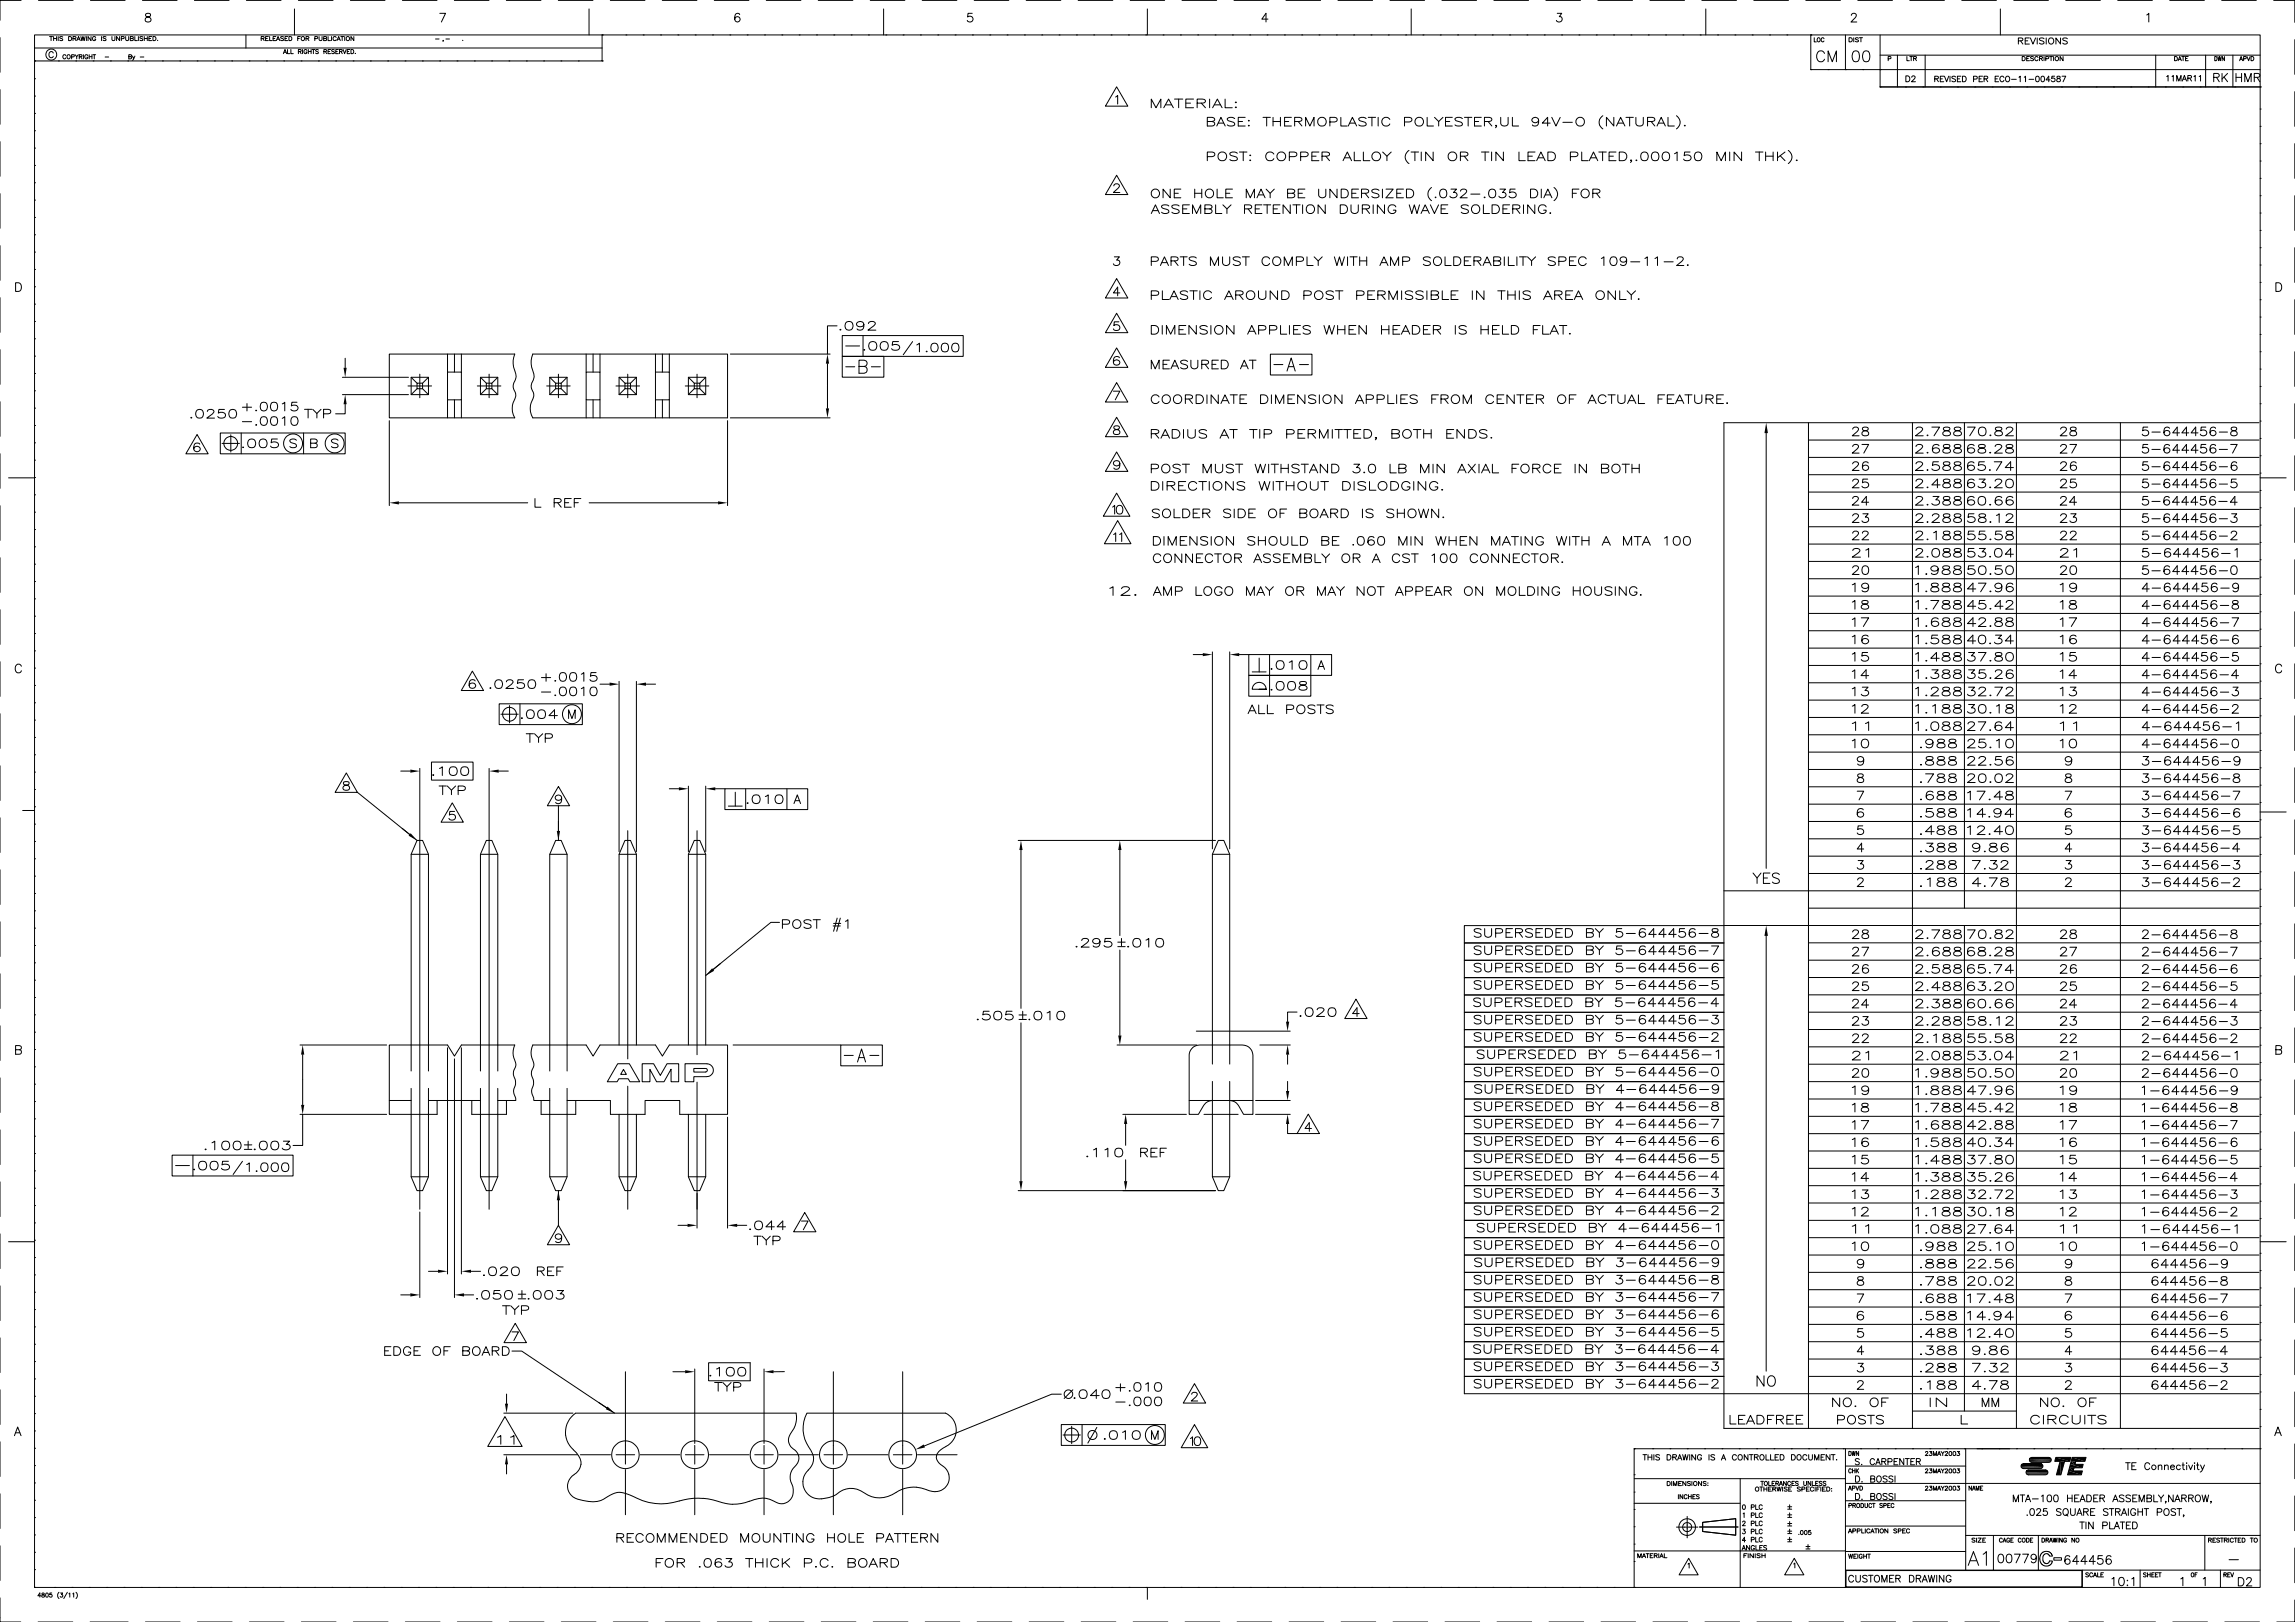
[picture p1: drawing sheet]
<svg xmlns="http://www.w3.org/2000/svg" width="841mm" height="594mm" viewBox="0 0 841 594" stroke-linecap="round" stroke-linejoin="round" font-family="sans-serif">
<g fill="none" stroke="#000" stroke-width=".37">
<path d="M0 13.8v12.7M7.7 .1h-7.7v7.3M12.7 12.8h815.6v568.6h-815.6zM12.7 17.6h207.9M14.1 .1h12.7M18.2 13.4h1.1M18.7 13.4v1.5M19.5 19.4a.8 .8 0 0 0-.9-.5 .8 .8 0 0 0-.7 .8v.6a.81 .81 0 0 0 .7 .8 .81 .81 0 0 0 .9-.5M19.6 14.1h1.1M19.6 13.4v1.5M20.7 13.4v1.5M21.3 13.4v1.5"/>
<path d="M23 13.6l-.4-.2-.7 .2 .1 .3 .9 .4-.1 .5-.9-.1M25.1 13.4h.6a.76 .76 0 0 1 .6 .7 .76 .76 0 0 1-.6 .8h-.6zM26.8 14.1l.9-.1 .2-.4-1.1-.2v1.5M27.3 14.1l.6 .8M28.2 14.9l.6-1.5 .6 1.5M28.4 14.4h.8M29.6 13.4l.4 1.5 .4-1.5 .4 1.5 .4-1.5M31.7 13.4v1.5M33.1 .1h12.7M33.4 13.4v1.5l-1.1-1.5v1.5M35.1 13.7a.6 .6 0 0 0-.7-.3 .6 .6 0 0 0-.5 .5v.4a.57 .57 0 0 0 .6 .6 .57 .57 0 0 0 .6-.6h-.4M37.2 13.4v1.5"/>
<path d="M38.9 13.6l-.4-.2-.7 .2v.3l1 .4-.1 .5-.9-.1M41 13.4v1l.5 .5 .5-.2 .1-1.3M43.8 13.4v1.5l-1.1-1.5v1.5M44.5 14.1h.9v-.7h-.9v1.5M46.1 13.4v1l.4 .5 .6-.2 .1-1.3M47.8 14.1l.9-.1 .2-.4-1.1-.2v1.5l1-.2 .1-.3-.4-.3M49.4 13.4v1.5h.9M50.7 13.4v1.5M52.2 .1h12.7M52.3 13.6l-.4-.2-.6 .2v.3l.9 .3v.6l-.9-.1M52.9 14.1h1.1M52.9 13.4v1.5"/>
<path d="M53.5 5.1a.63 .63 0 0 0 .3 1 1.14 1.14 0 0 1 1.3 .4 1.14 1.14 0 0 1-.1 1.4l-1 .2-.7-.3a1.17 1.17 0 0 1 .2-1.3 1.17 1.17 0 0 1 1.2-.4 .66 .66 0 0 0 .3-1zM54 13.4v1.5M54.6 14.1h.6M55.6 13.4h-1v1.5h1M56 13.4h.6a.76 .76 0 0 1 .6 .7 .76 .76 0 0 1-.6 .8h-.6zM57.7 14.7h.1M71.2 .1h12.7M90.1 12.8v4.8M90.3 .1h12.7M95.7 14.1l.9-.1 .2-.4-1.1-.2v1.5M96.3 14.1l.5 .8M97.3 14.1h.7"/>
<path d="M98.3 13.4h-1v1.5h1M98.8 13.4v1.5h.9M100.1 14.1h.6M101.1 13.4h-1v1.5h1M101.3 14.9l.6-1.5 .6 1.5M101.5 14.4h.8M103.8 19.7l.6-1.6 .6 1.6M103.9 13.6l-.4-.2-.7 .2 .1 .3 .9 .3v.6l-1-.1M104.1 19.1h.7M104.4 14.1h.6M105.4 18.1v1.6h.9M105.4 13.4h-1v1.5h1"/>
<path d="M105.9 13.4h.5a.78 .78 0 0 1 .6 .7 .78 .78 0 0 1-.6 .8h-.5zM106.6 18.1v1.6h.9M107.9 3.3v9.5M109.1 14.1h.6M109.3 18.9l.9-.1 .1-.5-1-.2v1.6M109.3 .1h12.7M109.9 18.9l.5 .8M110.1 13.4h-1v1.5M110.9 18.1v1.6M112.1 14.1l.9-.1 .2-.4-1.1-.2v1.5M112.5 18.5a.62 .62 0 0 0-.9-.3 .62 .62 0 0 0-.2 .9 .55 .55 0 0 0 .5 .6 .55 .55 0 0 0 .6-.6h-.4M112.6 14.1l.6 .8"/>
<path d="M113 18.1v1.6M113 18.9h1M114 18.1v1.6M114.3 18.1h1.1M114.9 18.1v1.6M115.4 14.1h.8l.2-.5-1-.2v1.5M116.7 18.3l-.4-.2-.6 .2 1 .9-.4 .5-.6-.3M116.9 13.4v1l.5 .5 .5-.2 .1-1.3M118.6 14.1l.9-.1v-.6h-.9v1.5l.9-.1 .2-.4-.4-.3M118.7 18.9l.8-.1 .2-.4-1-.3v1.6M119.2 18.9l.5 .8M120.2 13.4v1.5h.9"/>
<path d="M120.2 18.9h.6M121.2 18.1h-1v1.6h1M121.5 13.4v1.5M122.6 18.3l-.4-.2-.7 .2 .2 .4 .9 .5-.4 .5-.7-.3M123.1 18.9h.5M123.2 13.7a.6 .6 0 0 0-.7-.3 .6 .6 0 0 0-.5 .5v.4a.6 .6 0 0 0 .5 .6 .6 .6 0 0 0 .7-.4M123.5 14.9l.6-1.5 .6 1.5M123.7 14.4h.8M124 18.1h-.9v1.6h.9M124.4 18.9l.9-.1 .1-.4-1-.3v1.6M124.9 13.4h1M124.9 18.9l.5 .8"/>
<path d="M125.4 13.4v1.5M125.7 18.1l.6 1.6 .6-1.6M126.3 13.4v1.5M127.3 18.9h.5M128.2 18.1h-.9v1.6h.9M128.4 .1h12.7M128.6 18.1h.5a.81 .81 0 0 1 .5 .8 .81 .81 0 0 1-.5 .8h-.5zM129.7 13.4v1.5l-1.1-1.5v1.5M130.2 19.5h.1M147.4 .1h12.7M159.6 14.3h1.3M161.2 4.9h2.1l-1.5 3.2"/>
<path d="M162.5 14.8l-.2 .4M163.4 14.3h1.3M166.5 .1h12.7M169.6 14.7h.1M185.5 .1h12.7M204.6 .1h12.7M215.9 3.3v9.5M220.6 12.8h.1M220.6 12.8v9.5h-207.9M223.6 .1h12.7M229.4 12.8h.1M235.7 12.8h.1"/>
<path d="M242.1 12.8h.1M242.7 .1h12.7M248.4 12.8h.1M254.8 12.8h.1M261.1 12.8h.1M261.7 .1h12.7M267.5 12.8h.1M271.1 5.3a.89 .89 0 0 0-.9-.4 .89 .89 0 0 0-.8 .6 1.82 1.82 0 0 0 .8 2.6 .99 .99 0 0 0 1-1 .99 .99 0 0 0-.9-1 .99 .99 0 0 0-1.1 .9M273.8 12.8h.1M280.2 12.8h.1M280.8 .1h12.7M286.5 12.8h.1"/>
<path d="M292.9 12.8h.1M299.2 12.8h.1M299.8 .1h12.7M305.6 12.8h.1M311.9 12.8h.1M318.3 12.8h.1M318.9 .1h12.7M323.8 3.3v9.5M324.6 12.8h.1M331 12.8h.1M337.3 12.8h.1M337.9 .1h12.7"/>
<path d="M343.7 12.8h.1M350 12.8h.1M356.3 4.9h-1.5l-.2 1.3a1.13 1.13 0 0 1 1.7 0 1.13 1.13 0 0 1-.2 1.7 1.13 1.13 0 0 1-1.6-.4M356.4 12.8h.1M357 .1h12.7M362.7 12.8h.1M369.1 12.8h.1M375.4 12.8h.1M376 .1h12.7M381.8 12.8h.1M388.1 12.8h.1M394.5 12.8h.1"/>
<path d="M395.1 .1h12.7M400.8 12.8h.1M407.2 12.8h.1M413.5 12.8h.1M414.1 .1h12.7M419.9 12.8h.1M420.5 3.3v9.5M426.2 12.8h.1M432.6 12.8h.1M433.2 .1h12.7M438.9 12.8h.1M445.3 12.8h.1"/>
<path d="M451.6 12.8h.1M452.2 .1h12.7M458 12.8h.1M464.3 12.8h.1M464.7 7h-2.3l1.5-2.1v3.2M470.7 12.8h.1M471.3 .1h12.7M477 12.8h.1M483.4 12.8h.1M489.7 12.8h.1M490.3 .1h12.7M496.1 12.8h.1"/>
<path d="M502.4 12.8h.1M508.8 12.8h.1M509.4 .1h12.7M515.1 12.8h.1M517.1 3.3v9.5M521.5 12.8h.1M527.8 12.8h.1M528.4 .1h12.7M534.2 12.8h.1M540.5 12.8h.1M546.9 12.8h.1M547.5 .1h12.7"/>
<path d="M553.2 12.8h.1M559.6 12.8h.1M565.9 12.8h.1M566.5 .1h12.7M570.7 4.9h1.6l-.9 1.2a1.06 1.06 0 0 1 1 1.5 1.06 1.06 0 0 1-1.7 .3l-.3-.4M572.3 12.8h.1M578.6 12.8h.1M585 12.8h.1M585.6 .1h12.7M591.3 12.8h.1M597.7 12.8h.1M604 12.8h.1"/>
<path d="M604.6 .1h12.7M610.4 12.8h.1M616.7 12.8h.1M623.1 12.8h.1M623.7 .1h12.7M625.1 3.3v9.5M629.4 12.8h.1M635.8 12.8h.1M642.1 12.8h.1M642.7 .1h12.7M648.5 12.8h.1M654.8 12.8h.1"/>
<path d="M661.8 .1h12.7M663.6 12.8h.1M663.6 12.8v12.7M664.8 13.8v1.5h.9M668.4 14.2a.52 .52 0 0 0-.6-.4 .52 .52 0 0 0-.4 .6 .61 .61 0 0 0 .2 .8 .61 .61 0 0 0 .8-.1v-.1M668.6 19.6a1.49 1.49 0 0 0-1.7-1 1.49 1.49 0 0 0-1.2 1.6 1.75 1.75 0 0 0 .4 1.9 1.75 1.75 0 0 0 1.9 .3l.6-.7M676.3 12.8v12.7M677.6 13.8h.6a.78 .78 0 0 1 .6 .8 .78 .78 0 0 1-.6 .7h-.6zM678.4 5.6l.7-.7h.6l.6 .6-.5 1-1.5 1.6h2.1M679.3 18.8a1.33 1.33 0 0 1 1.9 .6 3.5 3.5 0 0 1-.3 3 1.32 1.32 0 0 1-2-.5 3.1 3.1 0 0 1 .4-3.1zM679.3 13.8v1.5M680.8 .1h12.7"/>
<path d="M681.1 14l-.5-.2-.7 .2 .2 .4 1 .5-.5 .4-.7-.2M681.4 13.8h1.1M682 13.8v1.5M683.1 18.8a1.33 1.33 0 0 1 1.9 .6 3.5 3.5 0 0 1-.3 3 1.32 1.32 0 0 1-1.9-.5 3.2 3.2 0 0 1 .3-3.1zM689 12.8v19M699.9 .1h12.7M718.9 .1h12.7M733 3.3v9.5M738 .1h12.7M739.6 15l1.4-.2 .3-.5-.3-.3-1.4-.1v2.2M740.5 15l.8 1.1M742.1 15h1"/>
<path d="M743.7 13.9h-1.6v2.2h1.6M744.1 13.9l.9 2.2 1-2.2M746.6 13.9v2.2M749.1 14.2l-.6-.3-1.1 .3 .2 .5 1.2 .5 .3 .6-.6 .3-1.1-.3M749.9 13.9v2.2M755.1 13.9v2.2l-1.7-2.2v2.2M757 .1h12.7M757.6 14.2l-.6-.3-1.1 .3 .3 .5 .9 .3 .5 .5v.3l-.6 .3-1.1-.3M776.1 .1h12.7M786.7 5.5l.7-.6v3.2M795.1 .1h12.7M814.2 .1h12.7"/>
<path d="M833.2 .1h7.8v8.1M841 14.5v12.7M0 32.8v12.7M12.7 22.3h.1M12.7 28.8h.1M12.7 35.2h.1M21.4 22.3h.1M24.1 20.4a.57 .57 0 0 0-.6-.4 .57 .57 0 0 0-.5 .6v.4a.56 .56 0 0 0 .5 .6 .56 .56 0 0 0 .6-.4M26.2 20.8h.9l.1-.6-1-.2v1.6M27.5 20l.6 .8v.8M27.8 22.3h.1M28.7 20l-.6 .8"/>
<path d="M29 20.8l.9-.1v-.6l-.9-.1v1.6M29.5 20.8l.6 .8M30.6 20v1.6M32.2 20.4a.57 .57 0 0 0-.7-.4 .57 .57 0 0 0-.4 .6v.4a.55 .55 0 0 0 .5 .6 .55 .55 0 0 0 .6-.6h-.4M32.7 20v1.6M32.7 20.8h1M33.7 20v1.6M34 20h1.1M34.1 22.3h.1M34.5 20v1.6M38.5 20.9h1.3M40.5 22.3h.1"/>
<path d="M46.8 22.3h.1M47.2 20.8l.8-.1 .2-.4-1-.3v1.6l.9-.2 .1-.3-.4-.3M48.6 20.5l.4 1.1 .4-1.1M49 21.6l-.5 .5M51.4 20.9h1.3M53.2 22.3h.1M59.5 22.3h.1M65.9 22.3h.1M72.2 22.3h.1M78.6 22.3h.1M84.9 22.3h.1M91.3 22.3h.1"/>
<path d="M97.6 22.3h.1M104 22.3h.1M110.3 22.3h.1M116.7 22.3h.1M123 22.3h.1M129.4 22.3h.1M135.7 22.3h.1M142.1 22.3h.1M148.4 22.3h.1M154.8 22.3h.1M161.1 22.3h.1M167.5 22.3h.1"/>
<path d="M173.8 22.3h.1M180.2 22.3h.1M186.5 22.3h.1M192.9 22.3h.1M199.2 22.3h.1M205.6 22.3h.1M211.9 22.3h.1M220.6 22.3h.1M408.8 35.5l.8-.6v3.2M409.2 31.8l4.1 7.1h-8.2zM421.9 39.5v-3.2l1.7 3.2 1.8-3.2v3.2M426.5 39.5l1.7-3.2 1.8 3.2"/>
<path d="M427.1 38.4h2.2M430.4 36.3h3.1M431.9 36.3v3.2M434.6 37.8h1.7M437.4 36.3h-2.8v3.2h2.8M438.7 37.8l2.6-.2 .4-.7-.4-.5-2.6-.1v3.2M440.2 37.8l1.5 1.7M443.3 36.3v3.2M444.4 39.5l1.7-3.2 1.7 3.2M445 38.4h2.2M448.9 36.3v3.2h2.7M452.7 37.5h.4z"/>
<path d="M452.7 39.3h.4zM663.6 25.5h.1M663.6 25.5h164.7M669.9 25.5h.1M669.9 22.6v-4l1.5 4 1.6-4v4M676.3 25.5h.1M682.6 25.5h.1M689 25.5h.1M689 31.8h.1M689 31.8h139.3M689 20.2h139.3M691.9 21.5l.9-.1 .1-.6-1-.1v1.5"/>
<path d="M695.3 20.2v11.6M698.3 31.8h.1M698.4 27.8h.7a1.16 1.16 0 0 1 .8 1.1 1.16 1.16 0 0 1-.8 1h-.7zM698.8 20.7v1.5h.9M699.9 20.7h1M700.4 20.7v1.5M700.6 28.3l.4-.5 .8 .4-.3 .7-1 1h1.4M701.3 21.4l.9-.1v-.5l-.9-.1v1.5M701.8 21.4l.5 .8M704.6 31.8h.1M705.5 20.2v11.6M709 28.9l1.1-.1 .2-.7-1.3-.2v2"/>
<path d="M709.7 28.9l.7 1M711 31.8h.1M711 28.9h.8M712.3 27.9h-1.3v2h1.3M712.6 27.9l.8 2 .7-2M714.6 27.9v2M716.6 28.2l-.4-.3-.9 .3 .2 .5 1 .4v.8h-.7l-.5-.3M717.3 28.9h.8M717.3 31.8h.1M718.6 27.9h-1.3v2h1.3M719.2 27.9h.6a1.08 1.08 0 0 1 .7 1 1.08 1.08 0 0 1-.7 1h-.6zM723.2 29l1.2-.1 .1-.8-1.3-.2v2"/>
<path d="M723.7 31.8h.1M725.3 28.9h.7M726.5 27.9h-1.2v2h1.2M727.1 28.9l1.2-.1v-.7l-1.2-.2v2M727.8 28.9l.6 1M730 31.8h.1M731.1 28.9h.8M732.4 27.9h-1.3v2h1.3M734.4 28.4a.77 .77 0 0 0-.9-.5 .77 .77 0 0 0-.6 .8v.5a.76 .76 0 0 0 .6 .7 .76 .76 0 0 0 .9-.5M735.1 28.2l.2-.2a.96 .96 0 0 1 1.2 .9 .96 .96 0 0 1-1.2 1l-.4-.7zM736.4 31.8h.1M737.2 29.1h1.7"/>
<path d="M739.9 28.3l.4-.4v2M741 20.7h.6a.79 .79 0 0 1 .6 .8 .79 .79 0 0 1-.6 .7h-.6zM741.8 28.3l.5-.4v2M742.7 21.4h.6M742.7 31.8h.1M743.5 29.1h1.8M743.7 20.7h-1v1.5h1M745.2 20.9l-.9-.1-.1 .4 .8 .4 .2 .4-.4 .2-.7-.2M746.3 28l.3-.1a1.05 1.05 0 0 1 .7 1 1.05 1.05 0 0 1-.7 1 1.3 1.3 0 0 1-.3-1.9zM746.8 21.1a.62 .62 0 0 0-.6-.4 .62 .62 0 0 0-.5 .6 .68 .68 0 0 0 .2 .8 .68 .68 0 0 0 .9-.1v-.1M747.4 21.4h.7l.4-.4-.2-.2-.9-.1v1.5M748 21.4l.5 .8"/>
<path d="M748.2 28a1 1 0 0 1 1.2 .7 1 1 0 0 1-.7 1.2l-.7-.3-.1-.8zM749.1 20.7v1.5M749.1 31.8h.1M749.7 21.5l.9-.1 .1-.6-1-.1v1.5M751.1 20.7h1.1M751.3 29.3h-1.5l1-1.4v2M751.6 20.7v1.5M752.6 20.7v1.5M752.9 27.9h-.9l-.2 .9a.72 .72 0 0 1 1.1-.1 .72 .72 0 0 1-.1 1.1 .72 .72 0 0 1-1-.2M753.9 28v.6a.82 .82 0 0 1 1 .2 .82 .82 0 0 1-.1 1.1h-.9a.84 .84 0 0 1 0-1 .84 .84 0 0 1 .9-.3v-.6zM755.4 31.8h.1M755.6 27.9h1.4l-1 2"/>
<path d="M756 20.7v1.5l-1.1-1.5v1.5M761.8 31.8h.1M768.1 31.8h.1M774.5 31.8h.1M780.8 31.8h.1M787.2 31.8h.1M790 20.2v11.6M793.5 31.8h.1M794 28l.5-.3v2M796 28l.4-.3v2M796.9 20.7h.5a.81 .81 0 0 1 .5 .8 .81 .81 0 0 1-.5 .7h-.5zM797.7 29.7v-2l.8 2 .8-2v2"/>
<path d="M798.2 22.2l.6-1.5 .6 1.5M798.4 21.7h.8M799.5 20.7h1M799.7 29.7l.8-2 .8 2M799.9 31.8h.1M800 20.7v1.5M800 29h1M800.9 21.4h.6M801.8 28.6l1.1-.1 .1-.6-1.2-.2v2M801.9 20.7h-1v1.5h1M802.4 28.6l.7 1.1M804 28l.5-.3v2"/>
<path d="M805.9 28l.5-.3v2M806.2 31.8h.1M808.3 20.2v11.6M811.2 28.3l1.8-.1 .3-.7-.8-.6h-1.3v3M811.6 20.7a.77 .77 0 0 1 .9 .8 .77 .77 0 0 1-.9 .7zM812.3 28.3l1 1.6M812.6 31.8h.1M812.8 20.7l.3 1.5 .3-1.5 .2 1.5 .4-1.5M814.3 26.9v3M815 28.2l1.3 1.7M815.2 20.7v1.5l-.9-1.5v1.5M816.3 26.9l-2 2"/>
<path d="M818.3 20.2v11.6M818.9 31.8h.1M819.4 26.9v3M819.4 28.3h2M820.7 22.2l.6-1.5 .5 1.5M820.9 21.7h.7M821.4 26.9v3M822.2 21.5l.8-.1v-.6l-.8-.1v1.5M822.6 29.9v-3l1.2 3 1.1-3v3M823.4 20.7l.6 1.5 .6-1.5M824.9 20.7h.5a.81 .81 0 0 1 .6 .8 .81 .81 0 0 1-.6 .7h-.5zM826.1 28.3l1.7-.1 .3-.4-.1-.6-.6-.3h-1.3v3"/>
<path d="M827.1 28.3l1 1.6M828.3 39.9h.1M828.3 31.8h.1M841 33.6v12.7M0 51.9v12.7M12.7 41.5h.1M12.7 47.9h.1M12.7 54.2h.1M442.4 57.4l2.4-.2a.73 .73 0 0 0 .4-.7 .73 .73 0 0 0-.4-.6l-2.4-.2v3.2M442.4 44.5l2.3-.2 .4-.7-.9-.6h-1.8v3.2h1.8l.7-.3 .2-.8-.9-.6M445.9 46.2l1.5-3.2 1.6 3.2M446.4 45.1h2"/>
<path d="M452.5 43.4a1.7 1.7 0 0 0-2.7 .3l.7 .6a2.11 2.11 0 0 1 2 1v.4a2.24 2.24 0 0 1-2.7 0M453.4 56.1a1.74 1.74 0 0 0-2.7 .3l.4 .5 1.5 .5a.9 .9 0 0 1 .8 1 2.29 2.29 0 0 1-2.7 0M453.8 44.5h1.5M454.2 55.7h2.7M455.6 55.7v3.2M456.3 43h-2.5v3.2h2.5M457.5 44.2h.3zM457.5 46h.3zM458 56.9h.3zM458.1 58.6l.2 .1-.2 .2zM462.8 43h2.7M464.2 43v3.2"/>
<path d="M466.5 44.5h2.7M466.5 43v3.2M466.8 56.4a1.62 1.62 0 0 0-2.4-.4 1.62 1.62 0 0 0 0 2.5 1.62 1.62 0 0 0 2.4-.4M469.2 43v3.2M470.7 44.5h1.6M472.5 57.4l2.4-.2a.76 .76 0 0 0 0-1.3l-2.4-.2v3.2M473.2 43h-2.5v3.2h2.5M474.4 44.5h1.8l.7-.3a.66 .66 0 0 0-.2-1.1l-2.3-.1v3.2M475.7 44.5l1.4 1.7M476.6 57.4l2.4-.2a.73 .73 0 0 0 .4-.7 .73 .73 0 0 0-.4-.6l-2.4-.2v3.2M478.5 46.2v-3.2l1.5 3.2 1.5-3.2v3.2M480.7 57.2h1.6"/>
<path d="M483.3 55.7h-2.6v3.2h2.6M484.5 57.2h1.7l.8-.3a.66 .66 0 0 0-.2-1l-2.3-.2v3.2M485.9 57.2l1.3 1.7M487.3 44.7l2.3-.2a.76 .76 0 0 0 0-1.4l-2.3-.1v3.2M491.4 43v3.2h2.3M492.2 58.9l1.5-3.2 1.6 3.2M492.7 57.8h2M494.1 46.2l1.5-3.2 1.6 3.2M494.7 45.1h1.9M496.3 55.7v3.2h2.3M499.6 55.7v3.2h2.4M500.6 43.4a1.7 1.7 0 0 0-2.7 .3l.4 .5 1.6 .5a.74 .74 0 0 1 .6 .5 .74 .74 0 0 1-.2 .8 2.43 2.43 0 0 1-2.4-.3"/>
<path d="M501.4 43h2.7M502.8 43v3.2M505 43v3.2M506.7 55.7l1.6 1.5v1.7M509.3 43.7a1.6 1.6 0 0 0-2.4-.3 1.6 1.6 0 0 0 0 2.4 1.6 1.6 0 0 0 2.4-.4M509.8 55.7l-1.5 1.5M514.7 44.7l2.3-.2a.76 .76 0 0 0 0-1.4l-2.3-.1v3.2M516.3 55.1a2.77 2.77 0 0 0 0 4.8M517.1 55.7h2.8M518.5 55.7v3.2M520.8 55.7v3.2M523 43v3.2h2.3"/>
<path d="M525.2 55.7v3.2l-2.8-3.2v3.2M525.7 43l1.5 1.5v1.7M528.8 43l-1.6 1.5M529.7 44.5h1.6M532.2 43h-2.5v3.2h2.5M535.2 57.2h1.8l.8-.3a.66 .66 0 0 0-.2-1l-2.4-.2v3.2M535.9 43.4a1.7 1.7 0 0 0-2.7 .3l.4 .5 1.5 .5a.75 .75 0 0 1 .7 .5 .75 .75 0 0 1-.3 .8 2.43 2.43 0 0 1-2.3-.3M536.6 57.2l1.3 1.7M536.7 43h2.7M538 43v3.2M540.3 44.5h1.6M542.8 43h-2.5v3.2h2.5"/>
<path d="M542.9 55.7h2.7M544 44.5l2.3-.2 .4-.7-1-.6h-1.7v3.2M544.2 55.7v3.2M545.3 44.5l1.4 1.7M546.6 55.7v3.2M548.4 46h-.4h.4l-.4 .8M550 43v2.3a1.47 1.47 0 0 0 1.3 .9 1.47 1.47 0 0 0 1.4-.9v-2.3M550.9 55.7v3.2l-2.7-3.2v3.2M554.2 43v3.2h2.3M556.6 55.7v3.2h2.4M559.9 57.2h1.7M562.5 55.7h-2.6v3.2h2.6"/>
<path d="M563.1 58.9l1.6-3.2 1.6 3.2M563.7 57.8h2M563.8 44a1.18 1.18 0 0 1-1.4 .9 1.18 1.18 0 0 1-.8-1.5 1.35 1.35 0 0 1 1.7-.2 1.35 1.35 0 0 1 .5 1.6l-.1 .8a1.35 1.35 0 0 1-2.1 .1M567.2 55.7h1.4a1.6 1.6 0 0 1 1.4 1.6 1.6 1.6 0 0 1-1.4 1.6h-1.4zM568.1 45.1h-2.9l1.9-2.1v3.2M568.7 43l1.5 3.2 1.6-3.2M572.7 44.8h3.5M575.5 57.4l2.4-.2a.77 .77 0 0 0 0-1.3l-2.4-.2v3.2M579.6 55.7v3.2h2.4M582.4 58.9l1.5-3.2 1.6 3.2M583 57.8h1.9M585.9 55.7h2.7"/>
<path d="M587.3 55.7v3.2M587.4 42.4a2.81 2.81 0 0 0 0 4.8M589.7 57.2h1.5M591.4 43v3.2l-2.7-3.2v3.2M592.2 55.7h-2.5v3.2h2.5M592.4 46.2l1.5-3.2 1.6 3.2M593 45.1h1.9M593.4 55.7h1.3a1.59 1.59 0 0 1 1.5 1.6 1.59 1.59 0 0 1-1.5 1.6h-1.3zM595.8 43h2.8M597.2 43v3.2M597.9 58.7h-.4h.4l-.4 .8M599.5 58.7h.4z"/>
<path d="M599.5 43v2.3a1.47 1.47 0 0 0 1.3 .9 1.47 1.47 0 0 0 1.4-.9v-2.3M601.9 55.9a1.56 1.56 0 0 1 2.1 1.4 1.56 1.56 0 0 1-2.1 1.4 2.01 2.01 0 0 1 0-2.8zM603.8 44.5l2.2-.2a.65 .65 0 0 0 .3-1l-.8-.3h-1.7v3.2M605.1 44.5l1.3 1.7M605.7 55.9a1.6 1.6 0 0 1 2.3 .9 1.6 1.6 0 0 1-1.2 2.1h-.5a1.76 1.76 0 0 1-.6-3zM607.2 46.2l1.6-3.2 1.5 3.2M607.8 45.1h1.9M609.7 55.9a1.56 1.56 0 0 1 2.2 1.4 1.56 1.56 0 0 1-2.2 1.4 2.01 2.01 0 0 1 0-2.8zM611.3 43v3.2h2.3M613.6 56.3l1-.6v3.2M614.3 42.4a2.81 2.81 0 0 1 0 4.8M617.2 46h.4z"/>
<path d="M619.3 55.7h-2l-.1 1.3a1.38 1.38 0 0 1 1.7-.2 1.38 1.38 0 0 1 .6 1.6 1.76 1.76 0 0 1-2.5-.1M629.2 58.9v-3.2l1.5 3.2 1.6-3.2v3.2M633.9 55.7v3.2M638.2 55.7v3.2l-2.7-3.2v3.2M643.3 55.7h2.8M644.7 55.7v3.2M647 57.2h2.8M647 55.7v3.2M649.8 55.7v3.2M651.4 55.7v3.2M652.4 57l1.7 1.9M654.1 55.7l-2.7 2.1"/>
<path d="M655.3 55.1a2.81 2.81 0 0 1 0 4.8M658.2 58.7h.4zM828.3 59h.1M828.3 52.6h.1M828.3 46.3h.1M841 52.6v12.7M0 70.9v12.7M12.7 60.6h.1M12.7 66.9h.1M12.7 73.3h.1M12.7 79.6h.1M408.2 68.1l.1-.5a1.21 1.21 0 0 1 1.7 0v1l-2 1.9h2.4"/>
<path d="M409.2 64.2l4.1 7.1h-8.2zM421.9 78.2l1.5-3.2 1.5 3.2M422.4 77.1h2M428.3 75.5a2.19 2.19 0 0 0-2.6 0v.3a2.55 2.55 0 0 0 2.2 1l.4 .5v.4a2.04 2.04 0 0 1-2.6 0M428.8 69.3v3.1l-2.6-3.1v3.1M430.3 70.8h1.5M432.1 75.5a2.19 2.19 0 0 0-2.7 0v.3a2.55 2.55 0 0 0 2.3 1l.4 .5v.4a2.04 2.04 0 0 1-2.7 0M432.7 69.3h-2.4v3.1h2.4M433.4 76.5h1.5M435.9 75h-2.5v3.2h2.5M437 78.2v-3.2l1.5 3.2 1.5-3.2v3.2M437.8 70.8h2.6"/>
<path d="M437.8 69.3v3.1M440.4 69.3v3.1M441.5 76.5l2.3-.1 .4-.5-.4-.7-2.3-.2v3.2l2.3-.2a.76 .76 0 0 0 0-1.3l-.6-.2M445.5 75v3.2h2.3M446 69.3v3.1h2.3M448.1 75l1.5 1.5v1.7M449.2 70.8h1.5M451.1 75l-1.5 1.5M451.7 69.3h-2.5v3.1h2.5M456.1 76.5l2.2-.1a.67 .67 0 0 0 .4-.6 .67 .67 0 0 0-.4-.6l-2.2-.2v3.2M456.7 72.4v-3.1l1.5 3.1 1.5-3.1v3.1M457.4 76.5l1.3 1.7"/>
<path d="M460 76.5h1.5M460.6 72.4l1.5-3.1 1.5 3.1M461.2 71.4h1.8M462.5 75h-2.5v3.2h2.5M463 75h2.7M464 69.3l1.5 1.5v1.6M464.4 75v3.2M466.6 76.5h1.5M467 69.3l-1.5 1.5M469.1 75h-2.5v3.2h2.5M471.8 70.8l2.3-.2 .4-.7-1-.6h-1.7v3.1h1.7l.8-.3 .2-.7-.4-.5-.6-.1M472.8 75v3.2l-2.6-3.2v3.2"/>
<path d="M473.8 75h2.6M475.1 75v3.2M475.7 70.8h1.6M477.4 75v3.2M478.2 69.3h-2.5v3.1h2.5M483.2 69.3v2.3a1.41 1.41 0 0 0 1.3 .9 1.41 1.41 0 0 0 1.4-.9v-2.3M485.6 75v3.2l-2.6-3.2v3.2M490 69.3v3.1l-2.7-3.1v3.1M491.2 75h1.3a1.61 1.61 0 0 1 1.3 1.6 1.61 1.61 0 0 1-1.3 1.6h-1.3zM491.5 69.3h1.3a1.62 1.62 0 0 1 1.3 1.6 1.62 1.62 0 0 1-1.3 1.5h-1.3zM495.1 75v2.3a1.41 1.41 0 0 0 1.3 .9 1.41 1.41 0 0 0 1.4-.9v-2.3M495.4 70.8h1.5"/>
<path d="M497.8 69.3h-2.4v3.1h2.4M498.9 70.8l2.3-.2a.64 .64 0 0 0 .4-.6 .64 .64 0 0 0-.4-.6l-2.3-.1v3.1M499.2 76.5l2.3-.1 .4-.8-.4-.4-2.3-.2v3.2M500.3 70.8l1.3 1.6M500.6 76.5l1.3 1.7M503.2 75v3.2M505.3 69.7a1.62 1.62 0 0 0-2.6 .3l.4 .5 1.5 .4a.75 .75 0 0 1 .6 .6 .75 .75 0 0 1-.2 .8 2.03 2.03 0 0 1-2.3-.3M506.6 69.3v3.1M507.4 75v3.2l-2.7-3.2v3.2M507.9 69.3h2.6l-2.6 3.1h2.6M511.5 75.8a1.56 1.56 0 0 0-2.3-.4 1.56 1.56 0 0 0 0 2.4 1.56 1.56 0 0 0 2.3-.4v-.4h-.9M511.9 70.8h1.5"/>
<path d="M514.3 69.3h-2.4v3.1h2.4M515.4 69.3h1.3a1.61 1.61 0 0 1 1.4 1.6 1.61 1.61 0 0 1-1.4 1.5h-1.3zM516.4 75l1 3.2 .9-3.2 1 3.2 .9-3.2M520.7 78.2l1.6-3.2 1.5 3.2M521.3 77.1h1.9M524.2 75l1.5 3.2 1.5-3.2M524.6 68.7a2.86 2.86 0 0 0 0 4.8M525.9 72.3h.3zM528.1 76.5h1.5M528.2 69.4a1.34 1.34 0 0 1 2 1.2 1.39 1.39 0 0 1-1.5 1.8 1.77 1.77 0 0 1-.5-3zM530.6 75h-2.5v3.2h2.5M531.7 69.3h2l-1.1 1.2a.96 .96 0 0 1 1.3 .5 .96 .96 0 0 1-.5 1.3l-.6 .1a1.26 1.26 0 0 1-1.5-.5"/>
<path d="M535.2 70l.2-.4a1.3 1.3 0 0 1 2.1 .3l-.6 1-1.8 1.5h2.6M538.1 75.5a2.11 2.11 0 0 0-2.6 0v.3a2.54 2.54 0 0 0 2.2 1l.4 .5v.4a1.96 1.96 0 0 1-2.6 0M539 71.1h3.3M543.6 75v3.2h2.2M543.9 72.3h.3zM546.1 69.4a1.34 1.34 0 0 1 2 1.2 1.39 1.39 0 0 1-1.4 1.8 1.77 1.77 0 0 1-.6-3zM546.8 75h1.3a1.61 1.61 0 0 1 1.4 1.6 1.61 1.61 0 0 1-1.4 1.6h-1.3zM549.7 69.3h2l-1.1 1.2a.96 .96 0 0 1 1.2 .5 .96 .96 0 0 1-.5 1.3l-.5 .1a1.26 1.26 0 0 1-1.5-.5M550.8 76.5h1.5M553.2 75h-2.4v3.2h2.4M554.4 76.5l2.2-.1a.67 .67 0 0 0 .4-.6 .67 .67 0 0 0-.4-.6l-2.2-.2v3.2M555.2 69.3h-1.8l-.2 1.3a1.33 1.33 0 0 1 1.7-.2 1.33 1.33 0 0 1 .6 1.6 1.62 1.62 0 0 1-2.5-.1"/>
<path d="M555.7 76.5l1.3 1.7M558.3 75v3.2M560.9 69.3h1.3a1.61 1.61 0 0 1 1.3 1.6 1.61 1.61 0 0 1-1.3 1.5h-1.3zM562.4 75v3.2l-2.6-3.2v3.2M564.8 69.3v3.1M565.7 72.4l1.5-3.1 1.5 3.1M566.3 71.4h1.9M566.6 75.8a1.56 1.56 0 0 0-2.4-.4 1.56 1.56 0 0 0 0 2.4 1.56 1.56 0 0 0 2.4-.4v-.4h-.9M567.9 78h.4zM569.5 68.7a2.86 2.86 0 0 1 0 4.8M576.2 70.8h1.5M578.6 69.3h-2.4v3.1"/>
<path d="M583.7 70.8l2.2-.2 .4-.7-.9-.6h-1.7v3.1M585 70.8l1.3 1.6M828.3 78h.1M828.3 71.7h.1M828.3 65.3h.1M841 71.7v12.7M0 90v12.7M12.7 86h.1M12.7 92.3h.1M12.7 98.7h.1M408.3 94.1h1.9l-1 1.2a1.06 1.06 0 0 1 1.2 1.2 1.06 1.06 0 0 1-1.5 .8l-.9-.7M421.9 95.7h1.6l.8-.3a.83 .83 0 0 0-.2-1.2l-2.2-.1v3.2"/>
<path d="M425.2 97.3l1.5-3.2 1.5 3.2M425.8 96.2h1.9M429.1 95.6l2.2-.2a.67 .67 0 0 0 .4-.6 .67 .67 0 0 0-.4-.6l-2.2-.1v3.2M430.4 95.6l1.3 1.7M432.5 94.1h2.6M433.7 94.1v3.2M438.4 94.5a2.11 2.11 0 0 0-2.6 0v.3a2.55 2.55 0 0 0 2.2 1.1l.4 .4v.5a1.96 1.96 0 0 1-2.6 0M443.6 97.3v-3.2l1.5 3.2 1.4-3.2v3.2M448 94.1v2.2a1.39 1.39 0 0 0 1.3 1 1.39 1.39 0 0 0 1.3-1v-2.2M454.5 94.5a2.11 2.11 0 0 0-2.6 0v.3a2.55 2.55 0 0 0 2.3 1.1l.3 .4v.5a1.96 1.96 0 0 1-2.6 0M455.3 94.1h2.5M456.6 94.1v3.2"/>
<path d="M465.2 94.8a1.52 1.52 0 0 0-2.2-.3 1.52 1.52 0 0 0 0 2.3 1.52 1.52 0 0 0 2.2-.3M470.6 97.3v-3.2l1.5 3.2 1.5-3.2v3.2M475.1 95.7l2.2-.1 .4-.5v-.4l-.4-.5-.5-.1h-1.7v3.2M479 94.1v3.2h2.2M481.6 94.1l1.5 1.5v1.7M484.5 94.1l-1.4 1.5M489 94.1l.9 3.2 1-3.2 .8 3.2 1-3.2M493.8 94.1v3.2M494.7 94.1h2.6M496 94.1v3.2M498.3 94.1v3.2M498.3 95.6h2.5"/>
<path d="M500.8 94.1v3.2M505.7 97.3l1.5-3.2 1.4 3.2M506.2 96.2h1.9M509.6 97.3v-3.2l1.4 3.2 1.5-3.2v3.2M514 95.7h1.7l.7-.3a.79 .79 0 0 0-.2-1.2l-2.2-.1v3.2M524.2 94.5a2.03 2.03 0 0 0-2.6 0v.3a2.54 2.54 0 0 0 2.2 1.1l.4 .9a1.89 1.89 0 0 1-2.6 0M529.5 94.1v3.2h2.3M532.7 94.1h1.3a1.61 1.61 0 0 1 1.4 1.6 1.61 1.61 0 0 1-1.4 1.6h-1.3zM536.6 95.6h1.5M539 94.1h-2.4v3.2h2.4M540.1 95.6l2.2-.2a.67 .67 0 0 0 .4-.6 .67 .67 0 0 0-.4-.6l-2.2-.1v3.2M541.4 95.6l1.3 1.7"/>
<path d="M543.5 97.3l1.5-3.2 1.4 3.2M544 96.2h1.9M547.4 95.6l2.2-.2a.67 .67 0 0 0 .4-.6 .67 .67 0 0 0-.4-.6l-2.2-.1v3.2l2.2-.2a.76 .76 0 0 0 0-1.4l-.6-.1M551.3 94.1v3.2M552.7 94.1v3.2h2.2M555.9 94.1v3.2M556.8 94.1h2.6M558.1 94.1v3.2M559.8 94.1l1.5 1.5v1.7M562.7 94.1l-1.4 1.5M570 94.5a2.11 2.11 0 0 0-2.6 0v.3a2.55 2.55 0 0 0 2.2 1.1l.4 .4v.5a1.96 1.96 0 0 1-2.6 0M571.2 95.7l2.3-.1 .4-.5v-.4l-.4-.5-.6-.1h-1.7v3.2"/>
<path d="M575.1 95.6h1.5M577.6 94.1h-2.5v3.2h2.5M581.3 94.8a1.55 1.55 0 0 0-2.3-.3 1.55 1.55 0 0 0 0 2.3 1.55 1.55 0 0 0 2.3-.3M586.8 94.7l1-.6v3.2M590.6 94.2a1.4 1.4 0 0 1 2 1.2 1.38 1.38 0 0 1-1.3 1.9 1.38 1.38 0 0 1-1.3-1.9zM596.1 95.1a1.13 1.13 0 0 1-1.6 1 1.13 1.13 0 0 1-.3-1.9l.6-.1a1.1 1.1 0 0 1 1.3 1 1.46 1.46 0 0 1-.3 1.8 1.46 1.46 0 0 1-1.7 .2l-.2-.3M597.6 95.9h3.3M602.8 94.7l.9-.6v3.2M606.5 94.7l.9-.6v3.2M609.8 95.9h3.4M614.6 94.8l.4-.6h1.5a.65 .65 0 0 1 .2 1.1l-2.3 2h2.6M618.3 97.1h.4z"/>
<path d="M828.3 97.1h.1M828.3 90.7h.1M828.3 84.4h.1M841 90.7v12.7M0 109v12.7M5.7 103.6h1.1a1.7 1.7 0 0 1 1.1 1.5 1.7 1.7 0 0 1-1.1 1.6h-1.1zM12.7 105h.1M12.7 111.4h.1M12.7 117.7h.1M306.7 119.4h-3.5v10.3M316.6 118.8a1.43 1.43 0 0 1-1.4 .9 1.43 1.43 0 0 1-1.3-1.1 1.53 1.53 0 0 1 2.2-.6 1.53 1.53 0 0 1 .3 2.3 1.49 1.49 0 0 1-2.3 .2M318.3 118.5v-.2a1.53 1.53 0 0 1 2.5 0l-.7 1.1-2 1.5h2.9"/>
<path d="M409.2 114.7l4.1 7.1h-8.2zM409.2 102l4.1 7.1h-8.2zM410 117.9h-1.7l-.1 1.4a1.23 1.23 0 0 1 1.9-.1 1.23 1.23 0 0 1-.3 1.9 1.23 1.23 0 0 1-1.8-.6M410.4 107.3h-2.4l1.6-2.1v3.1M421.9 119.2h1.3a1.61 1.61 0 0 1 1.4 1.6 1.61 1.61 0 0 1-1.4 1.6h-1.3zM421.9 108.2l2.3-.2a.79 .79 0 0 0 .2-1.2l-.8-.3h-1.7v3.2M425.9 119.2v3.2M426 106.5v3.2h2.3M428.7 109.7l1.5-3.2 1.6 3.2M429.3 108.6h1.9M434.6 119.2h-2.5v3.2h2.5M435.2 107a1.71 1.71 0 0 0-2.7 .3l.4 .5 1.6 .4a.84 .84 0 0 1 .7 1 2.06 2.06 0 0 1-2.7 0"/>
<path d="M436 106.5h2.7M437.4 106.5v3.2M438.4 119.2v3.2l-2.7-3.2v3.2M439.7 106.5v3.2M442.4 119.7a1.7 1.7 0 0 0-2.7 .3l.4 .5 1.6 .4a.74 .74 0 0 1 .6 .5 .74 .74 0 0 1-.3 .8 2.17 2.17 0 0 1-2.3-.3M443.7 119.2v3.2M444 107.3a1.58 1.58 0 0 0-2.4-.4 1.58 1.58 0 0 0 0 2.4 1.58 1.58 0 0 0 2.4-.4M448.8 109.7l1.5-3.2 1.6 3.2M449.4 108.6h1.9M452.2 119.2v3.2l-2.7-3.2v3.2M452.8 108l2.4-.1a.64 .64 0 0 0 .4-.6 .64 .64 0 0 0-.4-.6l-2.4-.2v3.2M454.2 108l1.4 1.7"/>
<path d="M461.2 106.5v2.3a1.47 1.47 0 0 0 1.3 .9 1.47 1.47 0 0 0 1.4-.9v-2.3M468.2 106.5v3.2l-2.7-3.2v3.2M469.3 119.2v3.2h2.3M469.7 106.5h1.3a1.6 1.6 0 0 1 1.4 1.6 1.6 1.6 0 0 1-1.4 1.6h-1.3zM472.5 119.2v3.2M476.5 119.2h-2.4v3.2h2.4M477.8 108.2l2.3-.2a.79 .79 0 0 0 .3-1.2l-.8-.3h-1.8v3.2M480.2 119.7a1.65 1.65 0 0 0-2.7 .3l.4 .5 1.5 .4a.84 .84 0 0 1 .8 1 2.01 2.01 0 0 1-2.7 0M485.2 119.2l1 3.2 .9-3.2 1 3.2 .9-3.2M488.7 107a1.7 1.7 0 0 0-2.8 .3l.4 .5 1.6 .4a.84 .84 0 0 1 .8 1 2.08 2.08 0 0 1-2.8 0M489.4 106.5h2.7M490.2 119.2v3.2"/>
<path d="M490.8 106.5v3.2M492.8 119.2v3.2M496.9 119.2h-2.5v3.2h2.5M497.2 108.2l2.3-.2a.79 .79 0 0 0 .2-1.2l-.8-.3h-1.7v3.2M500.7 119.2v3.2l-2.7-3.2v3.2M501.2 108h1.6M503.8 106.5h-2.6v3.2h2.6M504.9 108l2.3-.1a.64 .64 0 0 0 .4-.6 .64 .64 0 0 0-.4-.6l-2.3-.2v3.2M506.3 108l1.3 1.7M506.3 119.2v3.2M509 109.7v-3.2l1.5 3.2 1.6-3.2v3.2M509 119.2v3.2"/>
<path d="M513 119.2h-2.5v3.2h2.5M513.6 106.5v3.2M517.6 119.2h1.3a1.6 1.6 0 0 1 1.4 1.6 1.6 1.6 0 0 1-1.4 1.6h-1.3zM517.7 107a1.71 1.71 0 0 0-2.7 .3l.4 .5 1.5 .4a.9 .9 0 0 1 .8 1 2.08 2.08 0 0 1-2.7 0M521.5 107a1.7 1.7 0 0 0-2.7 .3l.4 .5 1.6 .4a.84 .84 0 0 1 .7 1 2.08 2.08 0 0 1-2.7 0M522.9 106.5v3.2M524.1 119.2h-2.5v3.2h2.5M524.5 108l2.3-.1 .4-.8-1-.6h-1.7v3.2h1.7l.8-.3 .2-.8-.4-.4-.6-.2M528.5 106.5v3.2h2.4M531.8 108h1.6M533.3 119.2v3.2M534.3 106.5h-2.5v3.2h2.5"/>
<path d="M537.3 119.7a1.65 1.65 0 0 0-2.6 .3l.4 .5 1.5 .4a.84 .84 0 0 1 .7 1 2.04 2.04 0 0 1-2.6 0M539.5 106.5v3.2M542.7 119.2v3.2M543.8 106.5v3.2l-2.7-3.2v3.2M545.4 119.2v3.2M548.9 106.5h2.7M549.4 119.2h-2.5v3.2h2.5M550.2 106.5v3.2M550.6 119.2v3.2h2.3M552.5 108h2.7M552.5 106.5v3.2M553.8 119.2h1.4a1.6 1.6 0 0 1 1.4 1.6 1.6 1.6 0 0 1-1.4 1.6h-1.4z"/>
<path d="M555.2 106.5v3.2M556.8 106.5v3.2M560.8 107a1.7 1.7 0 0 0-2.7 .3l.4 .5 1.6 .4a.84 .84 0 0 1 .7 1 2.08 2.08 0 0 1-2.7 0M564.4 119.2h-2.5v3.2M565.3 119.2v3.2h2.3M565.7 109.7l1.5-3.2 1.6 3.2M566.3 108.6h1.9M569.7 108l2.4-.1a.64 .64 0 0 0 .3-.6 .64 .64 0 0 0-.3-.6l-2.4-.2v3.2M571.1 108l1.3 1.7M571.5 119.2h2.7M572.8 119.2v3.2M573.8 108h1.6"/>
<path d="M576.3 106.5h-2.5v3.2h2.5M576.9 109.7l1.5-3.2 1.6 3.2M577.5 108.6h1.9M592 106.5v3.2l-2.7-3.2v3.2M593.6 106.5v3.2h2.3M596.3 106.5l1.5 1.5v1.7M599.4 106.5l-1.6 1.5M600.3 109.5h.4zM828.3 116.1h.1M828.3 109.8h.1M828.3 103.4h.1M834 103.6h1.1a1.7 1.7 0 0 1 1.1 1.5 1.7 1.7 0 0 1-1.1 1.6h-1.1z"/>
<path d="M841 109.8v12.7M0 128.1v12.7M12.7 124.1h.1M12.7 130.4h.1M12.7 136.8h.1M125.5 138.2h24.2M126.5 131.2v3.5M142.7 129.7h45.9a8.9 8.9 0 0 0 .4 7.3l.1 1-.3 1.1a3.7 3.7 0 0 0 0 4.5l.2 1.6a8.3 8.3 0 0 0-.4 7.8h-45.9zM150.7 138.2h6.3v6.3h-6.3zM150.7 138.2l2.1 2.1M153.8 137v8.7M157 138.2l-2.1 2.1"/>
<path d="M164 136.3h5.1v10.1h-5.1zM164 129.7v6.6M166.5 129.7v6.6M169.1 129.7v6.6M176.1 138.2h6.3v6.3h-6.3zM176.1 138.2l2.1 2.1M179.2 137v8.7M182.4 138.2l-2.1 2.1M195.2 129.7h71.4v23.3h-71.4a7.7 7.7 0 0 1 .4-7.8l-.2-1.6a3.7 3.7 0 0 1 .1-4.5 3.8 3.8 0 0 0-.3-3.5 7.7 7.7 0 0 1 0-5.9zM201.5 138.2h6.3v6.3h-6.3zM201.5 138.2l2.1 2.1M204.6 137v8.7"/>
<path d="M207.8 138.2l-2.1 2.1M214.8 136.3h5.1v10.1h-5.1zM214.8 129.7v6.6M217.3 129.7v6.6M219.9 129.7v6.6M226.9 138.2h6.3v6.3h-6.3zM226.9 138.2l2.1 2.1M230 137v8.7M233.2 138.2l-2.1 2.1M240.2 136.3h5.1v10.1h-5.1zM240.2 129.7v6.6M242.7 129.7v6.6"/>
<path d="M245.3 129.7v6.6M252.3 138.2h6.3v6.3h-6.3zM252.3 138.2l2.1 2.1M255.4 137v8.7M258.6 138.2l-2.1 2.1M267.6 129.7h36.6M303.2 133.2v16.4M307.8 120.7h.4zM308.7 130.5h15.2v7.6h-15.2zM308.7 122.9h44.3v7.6h-44.3zM309.9 134.3h3.3M309.9 126.7h5.1"/>
<path d="M314.8 134.2h1.9a1.13 1.13 0 0 0 1-.8 1.13 1.13 0 0 0-.4-1.2l-.6-.3h-1.9v4.8h1.9a1.26 1.26 0 0 0 1.1-1.2 1.26 1.26 0 0 0-1.1-1.3M316.3 122.9v7.6M316.5 128.2h.4zM319.3 134.3h3.3M329.3 125.1h-2.1l-.3 1.4 .3-.2a1.43 1.43 0 0 1 1.7-.1 1.43 1.43 0 0 1 .6 1.6 1.96 1.96 0 0 1-2.8-.1M334.4 125.1l-3.4 4.8M336 126.3l.9-.6v3.2M339.4 128.7h.4zM341.7 125.9a1.55 1.55 0 0 1 2.1 1.4 1.55 1.55 0 0 1-2.1 1.4 2.13 2.13 0 0 1 0-2.8zM345.5 125.9a1.41 1.41 0 0 1 1.6 0 1.41 1.41 0 0 1 .5 1.6 1.37 1.37 0 0 1-1.6 1.4 1.37 1.37 0 0 1-1.1-1.8zM349.3 125.9a1.4 1.4 0 0 1 1.7 0 1.4 1.4 0 0 1 .4 1.6l-.2 .8a1.4 1.4 0 0 1-1.7 .5 1.4 1.4 0 0 1-.8-1.7zM409.2 127.4l4.1 7.1h-8.2z"/>
<path d="M410.2 131a1.19 1.19 0 0 0-2 .2 1.7 1.7 0 0 0 .9 2.5 1.09 1.09 0 0 0 1.3-1 1.23 1.23 0 0 0-1.2-.9 1.23 1.23 0 0 0-1.2 .9M421.9 135.1v-3.2l1.4 3.2 1.5-3.2v3.2M426.2 133.4h1.5M427.4 122.4v-3.2l1.6 3.2 1.5-3.2v3.2M428.5 131.9h-2.3v3.2h2.3M429.1 135.1l1.4-3.2 1.4 3.2M429.6 134h1.8M432.1 120.7h1.5M435.2 132.4a1.55 1.55 0 0 0-2.6 .3l.4 .5 1.5 .4a.85 .85 0 0 1 .7 1 1.85 1.85 0 0 1-2.6 0M436.4 131.9v2.3a1.35 1.35 0 0 0 1.3 .9 1.35 1.35 0 0 0 1.3-.9v-2.3M440.4 133.4l2.2-.1 .3-.8-.9-.6h-1.6v3.2M441.6 133.4l1.3 1.7"/>
<path d="M444.2 133.4h1.4M446.5 131.9h-2.3v3.2h2.3M447.5 131.9h1.3a1.62 1.62 0 0 1 1.3 1.6 1.62 1.62 0 0 1-1.3 1.6h-1.3zM454.6 135.1l1.4-3.2 1.4 3.2M455.1 134h1.8M457.2 122.4l1.5-3.2 1.5 3.2M457.8 121.3h1.9M457.8 131.9h2.5M459.1 131.9v3.2M461.2 120.9l2.3-.2a.79 .79 0 0 0 .2-1.2l-.8-.3h-1.7v3.2M465.2 120.9l2.3-.2a.79 .79 0 0 0 .2-1.2l-.7-.3h-1.8v3.2M465.5 129.7h15.3v7.6h-15.3z"/>
<path d="M466.8 133.5h3.3M471.6 135.9l1.6-4.8 1.4 4.8M472.2 134.3h1.9M474.1 120.7h1.5M476.2 133.5h3.3M490.2 120.7h2.6M494.4 120.7h1.5M506.3 120.7h2.7M510.5 120.7h1.5M513.5 122.4l1.6-3.2 1.5 3.2M514.1 121.3h1.9M521.6 120.7h1.6"/>
<path d="M525.3 120.7l2.3-.1a.64 .64 0 0 0 .4-.6 .64 .64 0 0 0-.4-.6l-2.3-.2v3.2M526.6 120.7l1.3 1.7M542.7 120.7h2.7M546.9 120.7h1.6M561.9 120.7h1.5M568 122.4l1.6-3.2 1.5 3.2M568.6 121.3h1.9M575.1 122.2h.4zM828.3 135.2h.1M828.3 128.8h.1M828.3 122.5h.1M841 128.8v12.7"/>
<path d="M0 147.1v12.7M12.7 143.1h.1M12.7 149.5h.1M12.7 155.8h.1M69.9 153h.4zM72.2 159.1l4.1 7.1h-8.2zM76 150.7l.4-.6a1.45 1.45 0 0 1 2 .5l-.6 1.1-2 1.4h2.8M80.7 158.6h45.8v7.6h-45.8zM82.3 150h-2.1l-.2 1.3a1.44 1.44 0 0 1 1.8-.3 1.44 1.44 0 0 1 .7 1.7 1.9 1.9 0 0 1-2.7-.2M84.6 159.2v6.4M88.4 158.6v7.6M88.8 149.2h3.4"/>
<path d="M88.8 154.4h3.4M90.5 147.8v2.7M93.7 150.3h.4zM93.7 155.6h.4zM95.9 147.5a1.6 1.6 0 0 1 2.2 1 1.6 1.6 0 0 1-1.2 2h-.4a1.84 1.84 0 0 1-.6-3zM95.9 152.8a1.6 1.6 0 0 1 2.2 1 1.6 1.6 0 0 1-1.2 2h-.4a1.84 1.84 0 0 1-.6-3zM99.7 147.5a1.41 1.41 0 0 1 1.6 .1 1.41 1.41 0 0 1 .4 1.6l-.1 .7a1.34 1.34 0 0 1-1.6 .6 1.34 1.34 0 0 1-.9-1.3zM99.7 152.8a1.41 1.41 0 0 1 1.6 0 1.41 1.41 0 0 1 .4 1.6 1.35 1.35 0 0 1-1.6 1.4 1.35 1.35 0 0 1-1-1.8zM103.4 147.9l1-.6v3.2M103.4 153.2l1-.6v3.2M107.1 152.8a1.43 1.43 0 0 1 2.1 1.2 1.39 1.39 0 0 1-1.3 1.8 1.39 1.39 0 0 1-1.3-1.8zM108.8 147.3h-1.8l-.2 1.4a1.32 1.32 0 0 1 1.7-.3 1.32 1.32 0 0 1 .5 1.6 1.58 1.58 0 0 1-2.4-.1"/>
<path d="M111.3 158.6v7.6M111.6 149.9h2.6M112.9 149.9v3.2M114.6 149.9l1.5 1.5v1.7M117.6 149.9l-1.5 1.5M118.6 151.6l2.2-.2a.79 .79 0 0 0 .2-1.2l-.7-.3h-1.7v3.2M125.5 144.5h24.2M126.5 148.1v3.5h-3.5M142.7 154.1v31.1M149.5 141.4h8.7M152.8 140.3h2.1v2.1h-2.1zM152.8 142.4l-2.1 2.1"/>
<path d="M154.9 142.4l2.1 2.1M164 146.4v6.6M166.5 146.4v6.6M169.1 146.4v6.6M174.9 141.4h8.7M178.2 140.3h2.1v2.1h-2.1zM178.2 142.4l-2.1 2.1M180.3 142.4l2.1 2.1M200.3 141.4h8.7M203.6 140.3h2.1v2.1h-2.1zM203.6 142.4l-2.1 2.1M205.7 142.4l2.1 2.1"/>
<path d="M214.8 146.4v6.6M217.3 146.4v6.6M219.9 146.4v6.6M225.7 141.4h8.7M229 140.3h2.1v2.1h-2.1zM229 142.4l-2.1 2.1M231.1 142.4l2.1 2.1M240.2 146.4v6.6M242.7 146.4v6.6M245.3 146.4v6.6M251.1 141.4h8.7M254.4 140.3h2.1v2.1h-2.1z"/>
<path d="M254.4 142.4l-2.1 2.1M256.5 142.4l2.1 2.1M266.6 154.1v31.1M267.6 153h36.6M408 143.3h2.4l-1.7 3.1M408.3 156.1l-.1 .6 .5 .5a1.41 1.41 0 0 1 1.7 1.4 1.27 1.27 0 0 1-1.4 .6 1.27 1.27 0 0 1-1-1.1 2.14 2.14 0 0 1 2-1.1l.2-.6a1.39 1.39 0 0 0-1.9-.3zM409.2 152.8l4.1 7.1h-8.2zM409.2 140.1l4.1 7.1h-8.2zM421.9 158.8l2.4-.1a.64 .64 0 0 0 .4-.6 .64 .64 0 0 0-.4-.6l-2.4-.2v3.2M423.3 158.8l1.3 1.7M424.7 145.4a1.56 1.56 0 0 0-2.3-.4 1.56 1.56 0 0 0 0 2.4 1.56 1.56 0 0 0 2.3-.4M426 159.4h2"/>
<path d="M429.6 157.3h1.4a1.6 1.6 0 0 1 1.4 1.6 1.6 1.6 0 0 1-1.4 1.6h-1.4zM433.7 157.3v3.2M434.4 146.1l2.2-.1a.64 .64 0 0 0 .4-.6 .64 .64 0 0 0-.4-.6l-2.2-.2v3.2M435.3 157.3v2.3a1.5 1.5 0 0 0 1.3 .9 1.5 1.5 0 0 0 1.4-.9v-2.3M435.7 146.1l1.3 1.7M438.3 144.6h1.4a1.61 1.61 0 0 1 1.3 1.6 1.61 1.61 0 0 1-1.3 1.6h-1.4zM442.2 157.8a1.74 1.74 0 0 0-2.8 .3l.4 .5 1.6 .4a.9 .9 0 0 1 .8 1 2.13 2.13 0 0 1-2.8 0M442.3 144.6v3.2M446.4 144.6v3.2l-2.6-3.2v3.2M447.4 147.8l1.5-3.2 1.5 3.2M447.7 159.4h2M448 146.7h1.9"/>
<path d="M450.6 157.3h2.8M450.8 144.6h2.6M452 157.3v3.2M452.1 144.6v3.2M454.4 146.1h1.5M456.9 144.6h-2.5v3.2h2.5M457.9 157.3h2.8M459.3 157.3v3.2M461.6 157.3v3.2M461.9 144.6h1.4a1.6 1.6 0 0 1 1.4 1.6 1.6 1.6 0 0 1-1.4 1.6h-1.4zM463.3 159l2.3-.2 .4-.4v-.5l-1-.6h-1.7v3.2M465.9 144.6v3.2"/>
<path d="M467.4 147.8v-3.2l1.5 3.2 1.6-3.2v3.2M471.5 159l2.4-.2 .4-.9-1-.6h-1.8v3.2M472 146.1h1.5M474.4 144.6h-2.4v3.2h2.4M475.7 158.8h1.5M478.2 144.6v3.2l-2.7-3.2v3.2M478.2 157.3h-2.5v3.2h2.5M479.4 158.8l2.4-.1 .3-.8-.9-.6h-1.8v3.2M480.7 158.8l1.4 1.7M482.2 145.1a1.65 1.65 0 0 0-2.7 .3l.4 .5 1.5 .4a.74 .74 0 0 1 .7 .5 .74 .74 0 0 1-.3 .8 2.08 2.08 0 0 1-2.3-.3M483.5 144.6v3.2M488.2 157.3v3.2"/>
<path d="M489.2 157.3h2.8M490.6 157.3v3.2M491.8 144.6v3.2l-2.6-3.2v3.2M492.4 157.3h2.7M493.7 157.3v3.2M496.1 158.8h1.6M496.7 147.8l1.5-3.2 1.5 3.2M497.3 146.7h1.9M498.7 157.3h-2.6v3.2h2.6M499.8 157.3h1.4a1.6 1.6 0 0 1 1.5 1.6 1.6 1.6 0 0 1-1.5 1.6h-1.4zM500.7 146.3l2.2-.2a.79 .79 0 0 0 .2-1.2l-.7-.3h-1.7v3.2M504.7 146.3l2.2-.2a.79 .79 0 0 0 .2-1.2l-.7-.3h-1.7v3.2"/>
<path d="M508.6 144.6v3.2h2.3M510.1 158.8l2.3-.1a.64 .64 0 0 0 .4-.6 .64 .64 0 0 0-.4-.6l-2.3-.2v3.2h1.8l.8-.3a.79 .79 0 0 0-.3-1.2l-.5-.2M511.8 144.6v3.2M513.3 146.1h1.6M515.8 144.6h-2.5v3.2h2.5M518 157.3h2.7M519.3 157.3v3.2M519.4 145.1a1.67 1.67 0 0 0-2.7 .3l.4 .5 1.5 .4a.74 .74 0 0 1 .7 .5 .74 .74 0 0 1-.3 .8 2.12 2.12 0 0 1-2.3-.3M521.7 158.8h2.8M521.7 157.3v3.2M524.5 157.3v3.2M524.7 146.1h1.5"/>
<path d="M527.1 144.6h-2.4v3.2M528.1 146.1l2.3-.1 .3-.8-.9-.6h-1.7v3.2M529.4 146.1l1.3 1.7M530.2 158.8h1.6M532.7 157.3h-2.5v3.2h2.5M536.2 147.8v-3.2l1.5 3.2 1.5-3.2v3.2M536.7 157.3v3.2l-2.8-3.2v3.2M538.2 157.3h1.4a1.6 1.6 0 0 1 1.4 1.6 1.6 1.6 0 0 1-1.4 1.6h-1.4zM544.9 157.8a1.74 1.74 0 0 0-2.7 .3l.4 .5 1.6 .4a.84 .84 0 0 1 .7 1 2.13 2.13 0 0 1-2.7 0M547.3 145.4a1.56 1.56 0 0 0-2.3-.4 1.56 1.56 0 0 0 0 2.4 1.56 1.56 0 0 0 2.3-.4M548.6 146.1h1.6M551.1 144.6h-2.5v3.2h2.5"/>
<path d="M554.9 144.6v3.2l-2.7-3.2v3.2M555.8 144.6h2.7M557.2 144.6v3.2M559.4 146.1h1.5M561.9 144.6h-2.5v3.2h2.5M563 146.1l2.3-.1a.64 .64 0 0 0 .4-.6 .64 .64 0 0 0-.4-.6l-2.3-.2v3.2M564.3 146.1l1.4 1.7M575.1 146.1h1.5M577.6 144.6h-2.5v3.2M581.9 147.8l1.5-3.2 1.5 3.2M582.5 146.7h1.9M588.5 145.4a1.56 1.56 0 0 0-2.3-.4 1.56 1.56 0 0 0 0 2.4 1.56 1.56 0 0 0 2.3-.4"/>
<path d="M589.3 144.6h2.6M590.6 144.6v3.2M592.9 144.6v2.3a1.4 1.4 0 0 0 1.3 .9 1.4 1.4 0 0 0 1.3-.9v-2.3M596.4 147.8l1.6-3.2 1.5 3.2M597 146.7h1.9M600.4 144.6v3.2h2.3M607.6 146.1h1.5M610.1 144.6h-2.5v3.2M611 146.1h1.5M613.5 144.6h-2.5v3.2h2.5M614 147.8l1.5-3.2 1.5 3.2M614.6 146.7h1.9"/>
<path d="M617.4 144.6h2.7M618.7 144.6v3.2M621 144.6v2.3a1.4 1.4 0 0 0 1.3 .9 1.4 1.4 0 0 0 1.4-.9v-2.3M625.2 146.1l2.2-.1a.64 .64 0 0 0 .4-.6 .64 .64 0 0 0-.4-.6l-2.2-.2v3.2M626.5 146.1l1.3 1.7M629.1 146.1h1.5M631.6 144.6h-2.5v3.2h2.5M632.7 147.6h.4zM647.2 158.6v159.5M662.7 154.8v368.4M678.9 157.2l.3-.5a1.25 1.25 0 0 1 1.7 0v1l-2.1 1.9h2.5M682.7 156.6l-.2 .6 .5 .5a1.48 1.48 0 0 1 1.8 1.3 1.32 1.32 0 0 1-1.4 .7 1.32 1.32 0 0 1-1.1-1.1 2.17 2.17 0 0 1 2.1-1.1l.2-.6a1.51 1.51 0 0 0-1.9-.3z"/>
<path d="M700.8 154.8v368.4M702.1 157.2v-.2a1.44 1.44 0 0 1 2.5 0l-.6 1.1-2 1.5h2.8M706.2 159.4h.3zM707.9 156.4h2.9l-2.1 3.2M712.3 156.6l-.1 .6 .6 .5a1.6 1.6 0 0 1 2 1.3 1.86 1.86 0 0 1-2.8 0 1.13 1.13 0 0 1 1.2-1.2l1.2-.3 .1-.6a1.84 1.84 0 0 0-2.2-.3zM716.4 156.6l-.2 .6 .5 .5a1.67 1.67 0 0 1 2.1 1.3 1.9 1.9 0 0 1-2.9 0 1.14 1.14 0 0 1 1.3-1.2l1.2-.3 .2-.6a1.84 1.84 0 0 0-2.2-.3zM719.9 154.8v177.8M721 156.4h2.8l-2 3.2M729.2 159.4h.4zM731.4 156.6l-.2 .6 .6 .5a1.6 1.6 0 0 1 2 1.3 1.86 1.86 0 0 1-2.8 0 1.13 1.13 0 0 1 1.2-1.2l1.2-.3 .2-.6a1.84 1.84 0 0 0-2.2-.3zM735.2 157.2v-.2a1.44 1.44 0 0 1 2.4 0l-.6 1.1-2 1.5h2.8M738.9 154.8v368.4"/>
<path d="M755.1 157.2v-.2a1.23 1.23 0 0 1 2-.3v1l-2.1 1.9h2.5M758.9 156.6l-.2 .6 .5 .5a1.44 1.44 0 0 1 1.8 1.3 1.32 1.32 0 0 1-1.4 .7 1.32 1.32 0 0 1-1.1-1.1 2.15 2.15 0 0 1 2.1-1.1l.2-.6a1.5 1.5 0 0 0-1.9-.3zM777 154.8v368.4M787.1 156.4h-1.7l-.2 1.4a1.19 1.19 0 0 1 1.7-.1 1.19 1.19 0 0 1 0 1.7l-.5 .2a1.11 1.11 0 0 1-1.4-.6M788.6 158.3h3M795 156.9a1.07 1.07 0 0 0-1.8 .1 1.76 1.76 0 0 0 .8 2.6 1.07 1.07 0 0 0 1.1-1.6 1.07 1.07 0 0 0-1.9 .1l-.2 .5M798.7 158.6h-2.5l1.7-2.2v3.2M802.1 158.6h-2.5l1.6-2.2v3.2M805.5 158.6h-2.6l1.7-2.2v3.2M808.4 156.4h-1.7l-.2 1.4a1.19 1.19 0 0 1 1.7-.1 1.19 1.19 0 0 1 0 1.7l-.5 .2a1.11 1.11 0 0 1-1.4-.6M811.9 156.9a1.07 1.07 0 0 0-1.9 .1 1.77 1.77 0 0 0 .9 2.6 1.04 1.04 0 0 0 1.1-1.3 1.04 1.04 0 0 0-1.6-.5l-.5 .8M813.3 158.3h3"/>
<path d="M817.8 156.6l-.2 .6 .5 .5a1.41 1.41 0 0 1 1.7 1.3 1.27 1.27 0 0 1-1.3 .7 1.27 1.27 0 0 1-1-1.1 2.15 2.15 0 0 1 2-1.1l.2-.6a1.39 1.39 0 0 0-1.9-.3zM827.8 154.8h-196.1v368.4h196.1M828.3 154.2h.1M828.3 147.9h.1M828.3 141.5h.1M841 147.9v12.7M0 166.2v12.7M3.1 175h9.6M12.7 162.2h.1M12.7 168.5h.1M12.7 174.9h.1M73.2 162.7a1.21 1.21 0 0 0-2 .2 1.52 1.52 0 0 0-.3 1.6 1.52 1.52 0 0 0 1.4 1 1 1 0 0 0 .9-1.6 1.26 1.26 0 0 0-1.2-.4 1.26 1.26 0 0 0-1 .9"/>
<path d="M81.4 162.4h6.4M89.1 163.7l.2 .1-.2 .2zM101.6 160.8h-2l-.2 1.4a1.45 1.45 0 0 1 1.8-.4 1.45 1.45 0 0 1 .7 1.7 1.97 1.97 0 0 1-2.8-.1M108.6 161.3a1.42 1.42 0 0 0-2.4 .3l.4 .4 1.7 .6 .3 .9a1.81 1.81 0 0 1-2.4 0M113.8 162.3l2.1-.1 .3-.5-.3-.7-2.1-.2v3.2l2.1-.2a.81 .81 0 0 0 0-1.3l-.5-.2M123.9 161.3a1.42 1.42 0 0 0-2.4 .3l.3 .4 1.7 .6 .4 .9a1.81 1.81 0 0 1-2.4 0M409.2 165.5l4.1 7.1h-8.2zM410.4 169.8a1.1 1.1 0 0 1-1.6 .8 1.1 1.1 0 0 1-.2-1.8l.5-.1a1.6 1.6 0 0 1 1.4 1.7 1.6 1.6 0 0 1-1.6 1.5l-.7-.5M421.9 176.4h1.4a1.6 1.6 0 0 1 1.4 1.6 1.6 1.6 0 0 1-1.4 1.5h-1.4zM421.9 171.7l2.3-.2 .4-.9-1-.6h-1.7v3.2M425.5 160.5l1.5-3.2 1.6 3.2M426.1 176.4v3.1"/>
<path d="M427.7 177.9l2.4-.2 .4-.7-1-.6h-1.8v3.1M429.1 177.9l1.4 1.6M431.9 177.9h1.6M432.5 170.5a1.65 1.65 0 0 0-2.6 .3l.3 .5 1.6 .4a.74 .74 0 0 1 .6 .5 .74 .74 0 0 1-.3 .8 2.08 2.08 0 0 1-2.2-.3M433.3 170h2.6M434.5 176.4h-2.6v3.1h2.6M434.6 170v3.2M438.5 177.1a1.63 1.63 0 0 0-2.4-.4 1.63 1.63 0 0 0 0 2.5 1.63 1.63 0 0 0 2.4-.4M439.3 176.4h2.8M440.7 176.4v3.1M440.9 173.2v-3.2l1.4 3.2 1.6-3.2v3.2M443.1 176.4v3.1"/>
<path d="M445.4 170v2.3a1.44 1.44 0 0 0 1.3 .9 1.44 1.44 0 0 0 1.4-.9v-2.3M447.1 160.5l1.5-3.2 1.7 3.2M452 176.4v3.1l-2.8-3.1v3.1M452 170.5a1.62 1.62 0 0 0-2.6 .3l.4 .5 1.5 .4a.74 .74 0 0 1 .6 .5 .74 .74 0 0 1-.2 .8 2.08 2.08 0 0 1-2.3-.3M452.8 170h2.6M454.1 170v3.2M456.1 176.8a1.79 1.79 0 0 0-2.8 .3l.5 .5 1.6 .4a.84 .84 0 0 1 .7 1.1 2.18 2.18 0 0 1-2.8 0M460 170l.9 3.2 1-3.2 .9 3.2 1-3.2M461.4 176.4l1 3.1 1-3.1 1 3.1 1-3.1M464.9 170v3.2M465.8 170h2.7M466.6 176.4v3.1"/>
<path d="M467.1 170v3.2M467.6 176.4h2.8M469 176.4v3.1M469.4 170v3.2M469.4 171.5h2.7M471.4 177.9h2.8M471.4 176.4v3.1M472.1 170v3.2M474.2 176.4v3.1M476.1 170.5a1.65 1.65 0 0 0-2.7 .3l.4 .5 1.5 .4a.74 .74 0 0 1 .7 .5 .74 .74 0 0 1-.3 .8 2.08 2.08 0 0 1-2.3-.3M476.8 170h2.7M478.2 170v3.2"/>
<path d="M479.8 173.2l1.6-3.2 1.5 3.2M480.2 176.4v2.3a1.57 1.57 0 0 0 1.4 .9 1.57 1.57 0 0 0 1.4-.9v-2.3M480.4 172.1h1.9M483.5 160.5v-3.2l1.6 3.2 1.6-3.2v3.2M484 176.4h2.8M485.4 176.4v3.1M486.5 170v3.2l-2.7-3.2v3.2M488 170h1.3a1.61 1.61 0 0 1 1.4 1.6 1.61 1.61 0 0 1-1.4 1.6h-1.3zM492 176.4h1.4a1.6 1.6 0 0 1 1.5 1.6 1.6 1.6 0 0 1-1.5 1.5h-1.4zM496.1 170h2.1l-1.1 1.3h.6a.92 .92 0 0 1 .7 .8 .92 .92 0 0 1-.6 .9l-.5 .2a1.28 1.28 0 0 1-1.5-.6M496.2 176.4v3.1M499.7 173h.4z"/>
<path d="M500.5 176.8a1.83 1.83 0 0 0-2.9 .3l.5 .5 1.6 .4a.9 .9 0 0 1 .8 1.1 2.26 2.26 0 0 1-2.9 0M501.9 176.4v3.1h2.3M502 170.2a1.53 1.53 0 0 1 2.1 1.4 1.53 1.53 0 0 1-2.1 1.4 1.96 1.96 0 0 1 0-2.8zM504.4 160.3h-.4h.4l-.4 .8M509.4 170v3.2h2.3M509.7 176.4h1.3a1.59 1.59 0 0 1 1.5 1.6 1.59 1.59 0 0 1-1.5 1.5h-1.3zM512.6 171.5l2.3-.1 .4-.8-.9-.6h-1.8v3.2h1.8l.7-.3 .2-.8-.4-.4-.5-.2M516.7 177.1a1.63 1.63 0 0 0-2.5-.4 1.63 1.63 0 0 0 0 2.5 1.63 1.63 0 0 0 2.5-.4v-.5h-1M518.1 176.4v3.1M520.6 173.2v-3.2l1.5 3.2 1.5-3.2v3.2M522.5 176.4v3.1l-2.8-3.1v3.1M525.1 170v3.2"/>
<path d="M526.9 177.1a1.63 1.63 0 0 0-2.5-.4 1.63 1.63 0 0 0 0 2.5 1.63 1.63 0 0 0 2.5-.4v-.5h-1M528.3 179.4h.4zM529.3 170v3.2l-2.7-3.2v3.2M534.2 173.2l1.5-3.2 1.6 3.2M534.8 172.1h1.9M538 170l2.6 3.2M540.6 170l-2.6 3.2M542 170v3.2M542.9 173.2l1.6-3.2 1.5 3.2M543.5 172.1h1.9M546.3 160.3h.4zM546.9 170v3.2h2.3"/>
<path d="M554.1 171.5h1.5M556.6 170h-2.5v3.2M561.7 171.5l2.3-.1 .3-.8-.9-.6h-1.7v3.2M563 171.5l1.3 1.7M568.3 170.8a1.56 1.56 0 0 0-2.3-.4 1.56 1.56 0 0 0 0 2.4 1.56 1.56 0 0 0 2.3-.4M569.6 171.5h1.6M572.1 170h-2.5v3.2h2.5M577.2 170v3.2M581.4 170v3.2l-2.7-3.2v3.2M586.9 171.5l2.3-.1 .3-.8-.9-.6h-1.7v3.2h1.7l.7-.3 .2-.8-.3-.4-.6-.2M594.4 170h2.7M595.8 170v3.2"/>
<path d="M598 171.5h2.7M598 170v3.2M600.7 170v3.2M662.7 167.5h165.1M662.7 161.2h165.1M662.7 173.9h165.1M678.9 169.9l.3-.5a1.26 1.26 0 0 1 1.7 0v1l-2.1 1.9h2.5M678.9 163.5l.3-.4a1.26 1.26 0 0 1 1.7 0v.9l-2.1 2h2.5M678.9 176.2l.3-.4a1.26 1.26 0 0 1 1.7 0v.9l-2.1 2h2.5M682.3 162.8h2.5l-1.8 3.2M684.4 175.5h-1.7l-.2 1.3a1.2 1.2 0 0 1 1.8-.1 1.2 1.2 0 0 1-.1 1.8l-.5 .2a1.13 1.13 0 0 1-1.4-.6M684.6 169.6a1.14 1.14 0 0 0-1.9 .1 1.75 1.75 0 0 0 .9 2.6 1.06 1.06 0 0 0 1.1-1.3 1.06 1.06 0 0 0-1.7-.5l-.5 .8"/>
<path d="M702.1 163.5v-.1a1.44 1.44 0 0 1 2.5 0l-.6 1-2 1.6h2.8M702.1 176.2v-.1a1.45 1.45 0 0 1 2.5 0l-.6 1-2 1.6h2.8M702.1 169.9v-.2a1.44 1.44 0 0 1 2.5 0l-.6 1.1-2 1.5h2.8M706.2 165.8h.3zM706.2 178.5h.3zM706.2 172.1h.3zM710.4 169.1h-2l-.2 1.4 .2-.1a1.38 1.38 0 0 1 1.6-.1 1.38 1.38 0 0 1 .6 1.5 1.82 1.82 0 0 1-2.7-.1M710.6 163.3a1.48 1.48 0 0 0-2-.3 1.48 1.48 0 0 0-.4 1.9 1.34 1.34 0 0 0 1.3 1.1 1.34 1.34 0 0 0 1.3-1.1 1.41 1.41 0 0 0-1.3-.9 1.41 1.41 0 0 0-1.3 .9M710.9 177.6h-3l2.1-2.1v3.2M712.3 163l-.1 .5 .6 .5a1.6 1.6 0 0 1 2 1.4 1.86 1.86 0 0 1-2.8 0 1.13 1.13 0 0 1 1.2-1.3l1.2-.3 .1-.5a1.85 1.85 0 0 0-2.2-.3zM712.3 175.7l-.1 .5 .6 .5a1.6 1.6 0 0 1 2 1.4 1.86 1.86 0 0 1-2.8 0 1.13 1.13 0 0 1 1.2-1.3l1.2-.3 .1-.5a1.85 1.85 0 0 0-2.2-.3zM712.3 169.3l-.1 .6 .6 .5a1.6 1.6 0 0 1 2 1.3 1.86 1.86 0 0 1-2.8 0 1.13 1.13 0 0 1 1.2-1.2l1.2-.3 .1-.6a1.84 1.84 0 0 0-2.2-.3z"/>
<path d="M716.4 163l-.2 .5 .5 .5a1.67 1.67 0 0 1 2.1 1.4 1.9 1.9 0 0 1-2.9 0 1.14 1.14 0 0 1 1.3-1.3l1.2-.3 .2-.5a1.85 1.85 0 0 0-2.2-.3zM716.4 175.7l-.2 .5 .5 .5a1.67 1.67 0 0 1 2.1 1.4 1.9 1.9 0 0 1-2.9 0 1.14 1.14 0 0 1 1.3-1.3l1.2-.3 .2-.5a1.85 1.85 0 0 0-2.2-.3zM716.4 169.3l-.2 .6 .5 .5a1.67 1.67 0 0 1 2.1 1.3 1.9 1.9 0 0 1-2.9 0 1.14 1.14 0 0 1 1.3-1.2l1.2-.3 .2-.6a1.84 1.84 0 0 0-2.2-.3zM723.4 169.6a1.46 1.46 0 0 0-1.9-.2 1.46 1.46 0 0 0-.5 1.9 1.32 1.32 0 0 0 1.3 1 1.32 1.32 0 0 0 1.3-1 1.38 1.38 0 0 0-1.3-.9 1.38 1.38 0 0 0-1.3 .9M723.4 163.3a1.48 1.48 0 0 0-1.9-.3 1.48 1.48 0 0 0-.5 1.9 1.34 1.34 0 0 0 1.3 1.1 1.34 1.34 0 0 0 1.3-1.1 1.41 1.41 0 0 0-1.3-.9 1.41 1.41 0 0 0-1.3 .9M723.4 176a1.48 1.48 0 0 0-1.9-.3 1.48 1.48 0 0 0-.5 1.9 1.34 1.34 0 0 0 1.3 1.1 1.34 1.34 0 0 0 1.3-1.1 1.41 1.41 0 0 0-1.3-.9 1.41 1.41 0 0 0-1.3 .9M725.3 163l-.3 .5 .7 .5a1.61 1.61 0 0 1 2 1.4l-1 .6-1.4-.2-.4-.4a1.07 1.07 0 0 1 1.2-1.3l1.2-.3 .2-.5a1.89 1.89 0 0 0-2.2-.3zM725.3 175.5h2.2l-1.2 1.2a1.03 1.03 0 0 1 1.4 .7 1.57 1.57 0 0 1-1.2 1.3 1.57 1.57 0 0 1-1.6-.6M727.2 169.1h-2l-.2 1.4 .2-.1a1.38 1.38 0 0 1 1.7-.1 1.38 1.38 0 0 1 .5 1.5 1.82 1.82 0 0 1-2.6-.1M729 172.1h.4zM729.1 165.8h.4zM729.1 178.5h.4z"/>
<path d="M730.8 169.1h2.8l-2 3.2M731.1 163.5l.3-.4a1.49 1.49 0 0 1 2.2 .3l-.6 1-2.1 1.6h2.9M731.1 176.2l.3-.4a1.49 1.49 0 0 1 2.2 .3l-.6 1-2.1 1.6h2.9M735.4 163l-.2 .5 .6 .5a1.67 1.67 0 0 1 2 1.4 1.9 1.9 0 0 1-2.8 0v-.5a1.99 1.99 0 0 1 2-.9l.4-.2 .2-.5a1.9 1.9 0 0 0-2.2-.3zM737.8 171.3h-3l2-2.2v3.2M755.1 169.9v-.2a1.23 1.23 0 0 1 2-.3v1l-2.1 1.9h2.5M755.1 163.5v-.1a1.23 1.23 0 0 1 2-.3v.9l-2.1 2h2.5M755.1 176.2v-.1a1.23 1.23 0 0 1 2-.3v.9l-2.1 2h2.5M758.5 162.8h2.5l-1.8 3.2M760.6 175.5h-1.7l-.2 1.3a1.22 1.22 0 0 1 1.8-.1 1.22 1.22 0 0 1 0 1.8l-.6 .2a1.13 1.13 0 0 1-1.4-.6M760.8 169.6a1.14 1.14 0 0 0-1.9 .1 1.74 1.74 0 0 0 .9 2.6 1.01 1.01 0 0 0 1-.4 1.01 1.01 0 0 0 0-1.1l-.9-.4a1.05 1.05 0 0 0-1.2 .9M787.1 175.5h-1.7l-.2 1.3a1.18 1.18 0 0 1 1.7 0 1.18 1.18 0 0 1 0 1.7l-.5 .2a1.11 1.11 0 0 1-1.4-.6"/>
<path d="M787.1 169.1h-1.7l-.2 1.4a1.19 1.19 0 0 1 1.7-.1 1.19 1.19 0 0 1 0 1.7l-.5 .2a1.11 1.11 0 0 1-1.4-.6M787.1 162.8h-1.7l-.2 1.3a1.19 1.19 0 0 1 1.7 0 1.19 1.19 0 0 1 0 1.7l-.5 .2a1.11 1.11 0 0 1-1.4-.6M788.6 177.3h3M788.6 171h3M788.6 164.6h3M795 176a1.07 1.07 0 0 0-1.8 .1 1.76 1.76 0 0 0 .8 2.6 1.07 1.07 0 0 0 1.1-1.6 1.07 1.07 0 0 0-1.9 0l-.2 .5M795 169.6a1.07 1.07 0 0 0-1.8 .1 1.76 1.76 0 0 0 .8 2.6 1.07 1.07 0 0 0 1.1-1.6 1.07 1.07 0 0 0-1.9 .1l-.2 .5M795 163.3a1.07 1.07 0 0 0-1.8 .1 1.76 1.76 0 0 0 .8 2.6 1.07 1.07 0 0 0 1.1-1.6 1.07 1.07 0 0 0-1.9 0l-.2 .5M798.7 177.6h-2.5l1.7-2.1v3.2M798.7 171.3h-2.5l1.7-2.2v3.2M798.7 164.9h-2.5l1.7-2.1v3.2M802.1 177.6h-2.5l1.6-2.1v3.2"/>
<path d="M802.1 171.3h-2.5l1.6-2.2v3.2M802.1 164.9h-2.5l1.6-2.1v3.2M805.5 177.6h-2.6l1.7-2.1v3.2M805.5 171.3h-2.6l1.7-2.2v3.2M805.5 164.9h-2.6l1.7-2.1v3.2M808.4 175.5h-1.7l-.2 1.3a1.18 1.18 0 0 1 1.7 0 1.18 1.18 0 0 1 0 1.7l-.5 .2a1.11 1.11 0 0 1-1.4-.6M808.4 169.1h-1.7l-.2 1.4a1.19 1.19 0 0 1 1.7-.1 1.19 1.19 0 0 1 0 1.7l-.5 .2a1.11 1.11 0 0 1-1.4-.6M808.4 162.8h-1.7l-.2 1.3a1.19 1.19 0 0 1 1.7 0 1.19 1.19 0 0 1 0 1.7l-.5 .2a1.11 1.11 0 0 1-1.4-.6M811.9 176a1.07 1.07 0 0 0-1.9 .1 1.77 1.77 0 0 0 .9 2.6 1.04 1.04 0 0 0 1.1-1.3 1.04 1.04 0 0 0-1.6-.6l-.5 .8M811.9 169.6a1.07 1.07 0 0 0-1.9 .1 1.77 1.77 0 0 0 .9 2.6 1.04 1.04 0 0 0 1.1-1.3 1.04 1.04 0 0 0-1.6-.5l-.5 .8M811.9 163.3a1.07 1.07 0 0 0-1.9 .1 1.77 1.77 0 0 0 .9 2.6 1.04 1.04 0 0 0 1.1-1.3 1.04 1.04 0 0 0-1.6-.6l-.5 .8M813.3 177.3h3"/>
<path d="M813.3 171h3M813.3 164.6h3M817.5 162.8h2.3l-1.7 3.2M819.5 175.5h-1.7l-.2 1.3a1.18 1.18 0 0 1 1.8 0 1.18 1.18 0 0 1-.1 1.7l-.5 .2a1.12 1.12 0 0 1-1.3-.6M819.7 169.6a1.06 1.06 0 0 0-1.9 .1 1.77 1.77 0 0 0 .8 2.6 1.07 1.07 0 0 0 1.2-1 1.07 1.07 0 0 0-1.1-1.1 1.07 1.07 0 0 0-1.1 1.1M828.3 179.6h.1M828.3 173.3h.1M828.3 166.9h.1M828.3 160.6h.1M828.3 175h9.5M841 166.9v12.7M0 185.2v12.7"/>
<path d="M12.7 181.2h.1M12.7 187.6h.1M12.7 193.9h.1M146.2 184.2h47.2M196 182.6v3.2h2.2M203.1 184.1l2.2-.1 .4-.8-.4-.5-.6-.1h-1.6v3.2M204.3 184.1l1.4 1.7M206.9 184.1h1.5M209.3 182.6h-2.4v3.2h2.4M210.4 184.1h1.5M212.9 182.6h-2.5v3.2M215.9 184.2h47.2"/>
<path d="M407.7 185.7l.8-.6v3.2M408.1 195.8l.8-.6v3.1M409.2 180.6l4.9 8.5h-9.8zM409.6 190.7l4.8 8.4h-9.7zM409.6 185.3a1.18 1.18 0 0 1 1.7 .4 1.53 1.53 0 0 1 .1 1.9 1.53 1.53 0 0 1-1.8 .5 2.13 2.13 0 0 1 0-2.8zM410.3 195.8l.8-.6v3.1M422.7 196.5h1.3a1.61 1.61 0 0 1 1.3 1.6 1.61 1.61 0 0 1-1.3 1.6h-1.3zM424.9 186.9a1.59 1.59 0 0 0-2.6 .3 2.54 2.54 0 0 0 2.2 1.1l.4 .9a1.89 1.89 0 0 1-2.6 0M426.6 196.5v3.2M428.1 199.7v-3.2l1.5 3.2 1.4-3.2v3.2M430.2 186.4v3.2h2.3M432.5 198h1.5"/>
<path d="M433.4 186.4h1.3a1.61 1.61 0 0 1 1.3 1.6 1.61 1.61 0 0 1-1.3 1.6h-1.3zM434.9 196.5h-2.4v3.2h2.4M437.3 188h1.4M438.7 196.5v3.2l-2.7-3.2v3.2M439.7 186.4h-2.4v3.2h2.4M440.8 188l2.2-.2 .4-.8-.4-.4-.5-.2h-1.7v3.2M442.1 188l1.3 1.6M442.6 196.9a2.06 2.06 0 0 0-2.6 0l.1 .7 .6 .3a2.03 2.03 0 0 1 1.9 .9v.4a1.92 1.92 0 0 1-2.6 0M443.9 196.5v3.2M451 186.9a1.59 1.59 0 0 0-2.6 .3l.7 .6a2.03 2.03 0 0 1 1.9 .9v.5a1.92 1.92 0 0 1-2.6 0M452 196.5v3.2l-2.6-3.2v3.2M452.3 186.4v3.2"/>
<path d="M453.7 186.4h1.3a1.61 1.61 0 0 1 1.4 1.6 1.61 1.61 0 0 1-1.4 1.6h-1.3zM457.6 188h1.5M459.8 196.9a2.06 2.06 0 0 0-2.6 0v.4a2.54 2.54 0 0 0 2.2 1l.4 .5v.4a1.92 1.92 0 0 1-2.6 0M460 186.4h-2.4v3.2h2.4M461.1 198h2.6M461.1 196.5v3.2M463.7 196.5v3.2M469.1 188h1.5M469.3 196.5v2.3a1.38 1.38 0 0 0 1.3 .9 1.38 1.38 0 0 0 1.3-.9v-2.3M471.5 186.4h-2.4v3.2M473.4 196.5v3.2h2.2M476.3 188l2.2-.2a.67 .67 0 0 0 .4-.6 .67 .67 0 0 0-.4-.6l-2.2-.2v3.2h1.7l.7-.3a.79 .79 0 0 0-.2-1.2l-.5-.1"/>
<path d="M476.5 196.5h1.4a1.61 1.61 0 0 1 1.3 1.6 1.61 1.61 0 0 1-1.3 1.6h-1.4zM483.7 189.6l1.5-3.2 1.5 3.2M484.3 188.6h1.9M484.4 198l2.2-.1a.67 .67 0 0 0 .4-.6 .67 .67 0 0 0-.4-.6l-2.2-.2v3.2l2.2-.2a.76 .76 0 0 0 0-1.3l-.6-.2M487.6 188l2.2-.2 .4-.8-.4-.4-.5-.2h-1.7v3.2M488.3 198h1.5M488.9 188l1.3 1.6M490.7 196.5h-2.4v3.2h2.4M491.5 186.4h1.3a1.61 1.61 0 0 1 1.4 1.6 1.61 1.61 0 0 1-1.4 1.6h-1.3zM495.7 199.5h.4zM497.9 196.7a1.39 1.39 0 0 1 2.1 1.2 1.37 1.37 0 0 1-1.3 1.8 1.37 1.37 0 0 1-1.3-1.8zM499.3 186.4v3.2"/>
<path d="M503.2 186.9a1.59 1.59 0 0 0-2.6 .3l.7 .6a2.03 2.03 0 0 1 1.9 .9v.5a1.92 1.92 0 0 1-2.6 0M503.5 196.9a1.26 1.26 0 0 0-2 .2 1.52 1.52 0 0 0-.3 1.7 1.52 1.52 0 0 0 1.4 .9 1 1 0 0 0 .9-.5 1 1 0 0 0 0-1 1.3 1.3 0 0 0-2.2 .4M505.4 196.7a1.39 1.39 0 0 1 2 1.2 1.37 1.37 0 0 1-1.3 1.8 1.37 1.37 0 0 1-1.3-1.8zM510.8 186.9a1.59 1.59 0 0 0-2.6 .3 2.54 2.54 0 0 0 2.2 1.1l.4 .4v.5a1.92 1.92 0 0 1-2.6 0M512.1 188h2.5M512.1 186.4v3.2M512.6 199.7v-3.2l1.5 3.2 1.5-3.2v3.2M514.6 186.4v3.2M517.1 196.5v3.2M519.8 186.4l.9 3.2 1-3.2 .9 3.2 .9-3.2M521.2 196.5v3.2l-2.7-3.2v3.2M526.2 196.5l.9 3.2 .9-3.2 1 3.2 .9-3.2"/>
<path d="M527.2 186.4v3.2l-2.6-3.2v3.2M528.7 189.5h.4zM531 198h2.6M531 196.5v3.2M533.6 196.5v3.2M535.1 198h1.5M537.5 196.5h-2.4v3.2h2.4M541.2 196.5v3.2l-2.5-3.2v3.2M546.6 199.7v-3.2l1.5 3.2 1.5-3.2v3.2M550.5 199.7l1.5-3.2 1.5 3.2M551.1 198.6h1.9M553.9 196.5h2.6"/>
<path d="M555.2 196.5v3.2M557.4 196.5v3.2M561.5 196.5v3.2l-2.6-3.2v3.2M565.6 197.3a1.54 1.54 0 0 0-2.3-.4 1.54 1.54 0 0 0 0 2.4 1.54 1.54 0 0 0 2.3-.4v-.4h-1M570.4 196.5l.9 3.2 1-3.2 .9 3.2 .9-3.2M575.2 196.5v3.2M576.2 196.5h2.6M577.5 196.5v3.2M579.7 198h2.6M579.7 196.5v3.2M582.3 196.5v3.2M587.1 199.7l1.5-3.2 1.5 3.2"/>
<path d="M587.7 198.6h1.8M595 199.7v-3.2l1.4 3.2 1.5-3.2v3.2M598.8 196.5h2.6M600.2 196.5v3.2M601.8 199.7l1.5-3.2 1.5 3.2M602.4 198.6h1.8M610 197.1l.9-.6v3.2M613.7 196.7a1.39 1.39 0 0 1 2 1.2 1.37 1.37 0 0 1-1.3 1.8 1.37 1.37 0 0 1-1.2-1.8zM617.4 196.7a1.39 1.39 0 0 1 2.1 1.2 1.37 1.37 0 0 1-1.3 1.8 1.37 1.37 0 0 1-1.3-1.8zM662.7 180.2h165.1M662.7 186.6h165.1M662.7 192.9h165.1"/>
<path d="M662.7 199.3h165.1M678.9 195.3l.3-.5a1.26 1.26 0 0 1 1.7 0v1l-2.1 1.9h2.5M678.9 188.9l.3-.4a1.26 1.26 0 0 1 1.7 0v.9l-2.1 2h2.5M678.9 182.6l.2-.5a1.25 1.25 0 0 1 1.8 0v1l-2.1 1.9h2.4M682.5 195.3l.2-.5a1.24 1.24 0 0 1 1.9 .3l-.2 .7-2.1 1.9h2.5M682.7 188.2h1.9l-1 1.2a.99 .99 0 0 1 1.2 .9 .99 .99 0 0 1-1.1 1.1 1.13 1.13 0 0 1-1.4-.6M684.8 184h-2.6l1.7-2.2v3.2M702.1 188.9v-.1a1.44 1.44 0 0 1 2.5 0l-.6 1-2 1.6h2.8M702.1 195.3v-.2a1.45 1.45 0 0 1 2.5 0l-.6 1.1-2 1.5h2.8M702.1 182.6v-.2a1.44 1.44 0 0 1 2.5 0l-.6 1.1-2 1.5h2.8M706.2 191.2h.3zM706.2 197.5h.3z"/>
<path d="M706.2 184.8h.3zM708.2 188.9v-.1a1.45 1.45 0 0 1 2.4 0l-.6 1-2.1 1.6h2.9M708.4 181.8h2.2l-1.2 1.3a1.03 1.03 0 0 1 1.4 1 1.72 1.72 0 0 1-2.9 .3M708.6 195.1l1-.6v3.2M712.3 188.4l-.1 .5 .6 .5a1.6 1.6 0 0 1 2 1.4 1.86 1.86 0 0 1-2.8 0 1.13 1.13 0 0 1 1.2-1.3l1.2-.3 .1-.5a1.84 1.84 0 0 0-2.2-.3zM712.3 194.7l-.1 .6 .6 .5a1.6 1.6 0 0 1 2 1.3 1.86 1.86 0 0 1-2.8 0 1.13 1.13 0 0 1 1.2-1.2l1.2-.3 .1-.6a1.85 1.85 0 0 0-2.2-.3zM712.3 182l-.1 .6 .6 .5a1.6 1.6 0 0 1 2 1.3 1.86 1.86 0 0 1-2.8 0 1.13 1.13 0 0 1 1.2-1.2l1.2-.3 .1-.6a1.85 1.85 0 0 0-2.2-.3zM716.4 188.4l-.2 .5 .5 .5a1.67 1.67 0 0 1 2.1 1.4 1.9 1.9 0 0 1-2.9 0 1.14 1.14 0 0 1 1.3-1.3l1.2-.3 .2-.5a1.84 1.84 0 0 0-2.2-.3zM716.4 194.7l-.2 .6 .5 .5a1.67 1.67 0 0 1 2.1 1.3 1.9 1.9 0 0 1-2.9 0 1.14 1.14 0 0 1 1.3-1.2l1.2-.3 .2-.6a1.85 1.85 0 0 0-2.2-.3zM716.4 182l-.2 .6 .5 .5a1.67 1.67 0 0 1 2.1 1.3 1.9 1.9 0 0 1-2.9 0 1.14 1.14 0 0 1 1.3-1.2l1.2-.3 .2-.6a1.85 1.85 0 0 0-2.2-.3zM723.4 188.2h-2l-.2 1.3a1.41 1.41 0 0 1 1.8-.3 1.41 1.41 0 0 1 .6 1.7 1.76 1.76 0 0 1-2.6-.1M723.4 194.5h-2l-.2 1.4a1.41 1.41 0 0 1 1.8-.3 1.41 1.41 0 0 1 .6 1.6 1.76 1.76 0 0 1-2.6-.1"/>
<path d="M723.4 182.3a1.48 1.48 0 0 0-1.9-.2 1.48 1.48 0 0 0-.5 1.9 1.34 1.34 0 0 0 1.3 1 1.34 1.34 0 0 0 1.3-1 1.41 1.41 0 0 0-1.3-.9 1.41 1.41 0 0 0-1.3 .9M725.4 188.4l-.2 .5 .6 .5a1.6 1.6 0 0 1 2 1.4 1.85 1.85 0 0 1-2.8 0 1.14 1.14 0 0 1 1.2-1.3l1.2-.3 .2-.5a1.84 1.84 0 0 0-2.2-.3zM727.4 194.5h-2l-.2 1.4a1.42 1.42 0 0 1 1.8-.3 1.42 1.42 0 0 1 .6 1.6 1.82 1.82 0 0 1-2.6-.1M729.1 184.8h.4zM729.2 191.2h.4zM729.2 197.5h.4zM731.6 188.8l1-.6v3.2M733.4 194.5h-2l-.2 1.4a1.39 1.39 0 0 1 1.8-.3 1.39 1.39 0 0 1 .6 1.6 1.77 1.77 0 0 1-2.6-.1M733.6 182.3a1.48 1.48 0 0 0-2-.2 1.48 1.48 0 0 0-.5 1.9 1.34 1.34 0 0 0 1.4 1 1.34 1.34 0 0 0 1.3-1 1.41 1.41 0 0 0-1.3-.9 1.41 1.41 0 0 0-1.4 .9M735.2 188.9v-.1a1.44 1.44 0 0 1 2.4 0l-.6 1-2 1.6h2.8M735.4 194.7l-.2 .6 .6 .5a1.67 1.67 0 0 1 2 1.3 1.9 1.9 0 0 1-2.8 0 1.14 1.14 0 0 1 1.2-1.2l1.2-.3 .2-.6a1.85 1.85 0 0 0-2.2-.3zM737.6 182.3a1.5 1.5 0 0 0-1.9-.2 1.5 1.5 0 0 0-.5 1.9 1.37 1.37 0 0 0 1.3 1 1.37 1.37 0 0 0 1.3-1 1.45 1.45 0 0 0-1.3-.9 1.45 1.45 0 0 0-1.3 .9"/>
<path d="M755.1 195.3v-.2a1.23 1.23 0 0 1 2-.3v1l-2.1 1.9h2.5M755.1 188.9v-.1a1.23 1.23 0 0 1 2-.3v.9l-2.1 2h2.5M755.1 182.6l.4-.6a1.16 1.16 0 0 1 1.7 .4l-.5 1.1-1.7 1.5h2.4M758.7 195.3l.2-.5 .5-.3h.7l.7 .6-.2 .7-2.1 1.9h2.5M758.9 188.2h1.9l-1 1.2a.96 .96 0 0 1 1.2 .6 .96 .96 0 0 1-.5 1.2l-.6 .2a1.13 1.13 0 0 1-1.4-.6M761 184h-2.6l1.7-2.2v3.2M787.1 181.8h-1.7l-.2 1.4a1.19 1.19 0 0 1 1.7-.1 1.19 1.19 0 0 1 0 1.7l-.5 .2a1.11 1.11 0 0 1-1.4-.6M787.1 188.2h-1.7l-.2 1.3a1.19 1.19 0 0 1 1.7 0 1.19 1.19 0 0 1 0 1.7l-.5 .2a1.11 1.11 0 0 1-1.4-.6M787.1 194.5h-1.7l-.2 1.4a1.19 1.19 0 0 1 1.7-.1 1.19 1.19 0 0 1 0 1.7l-.5 .2a1.11 1.11 0 0 1-1.4-.6M788.6 183.7h3M788.6 190h3M788.6 196.4h3"/>
<path d="M794.9 182.3a1.02 1.02 0 0 0-1.8 .1 1.77 1.77 0 0 0 .9 2.6 1.05 1.05 0 0 0 1-1 1.05 1.05 0 0 0-1-1.1 1.05 1.05 0 0 0-1.1 1.1M795 188.7a1.07 1.07 0 0 0-1.8 .1 1.76 1.76 0 0 0 .8 2.6 1.07 1.07 0 0 0 1.1-1.6 1.07 1.07 0 0 0-1.9 0l-.2 .5M795 195a1.07 1.07 0 0 0-1.8 .1 1.76 1.76 0 0 0 .8 2.6 1.07 1.07 0 0 0 1.1-1.6 1.07 1.07 0 0 0-1.9 .1l-.2 .5M798.7 184h-2.6l1.7-2.2v3.2M798.7 190.3h-2.5l1.7-2.1v3.2M798.7 196.7h-2.5l1.7-2.2v3.2M802 184h-2.5l1.7-2.2v3.2M802.1 190.3h-2.5l1.6-2.1v3.2M802.1 196.7h-2.5l1.6-2.2v3.2M805.4 184h-2.5l1.6-2.2v3.2M805.5 190.3h-2.6l1.7-2.1v3.2M805.5 196.7h-2.6l1.7-2.2v3.2"/>
<path d="M808.2 181.8h-1.7l-.1 1.4a1.22 1.22 0 0 1 1.9-.1 1.22 1.22 0 0 1-.3 1.9 1.22 1.22 0 0 1-1.8-.6M808.4 188.2h-1.7l-.2 1.3a1.19 1.19 0 0 1 1.7 0 1.19 1.19 0 0 1 0 1.7l-.5 .2a1.11 1.11 0 0 1-1.4-.6M808.4 194.5h-1.7l-.2 1.4a1.19 1.19 0 0 1 1.7-.1 1.19 1.19 0 0 1 0 1.7l-.5 .2a1.11 1.11 0 0 1-1.4-.6M811.8 182.3a1.07 1.07 0 0 0-1.9 .1 1.77 1.77 0 0 0 .9 2.6 1.07 1.07 0 0 0 1.1-1 1.07 1.07 0 0 0-1.1-1.1 1.07 1.07 0 0 0-1 1.1M811.9 188.7a1.07 1.07 0 0 0-1.9 .1 1.77 1.77 0 0 0 .9 2.6 1.04 1.04 0 0 0 1.1-1.3 1.04 1.04 0 0 0-1.6-.6l-.5 .8M811.9 195a1.07 1.07 0 0 0-1.9 .1 1.77 1.77 0 0 0 .9 2.6 1.04 1.04 0 0 0 1.1-1.3 1.04 1.04 0 0 0-1.6-.5l-.5 .8M813.1 183.7h3M813.3 190h3M813.3 196.4h3M817.6 195.3l.2-.5a1.21 1.21 0 0 1 1.7 0v1l-2 1.9h2.3M817.8 188.2h1.9l-1.1 1.2a1.05 1.05 0 0 1 1.3 1.2 1.05 1.05 0 0 1-1.6 .8l-.8-.6M819.8 184h-2.5l1.7-2.2v3.2"/>
<path d="M828.3 198.7h.1M828.3 192.3h.1M828.3 186h.1M841 186v12.7M0 204.3v12.7M12.7 200.3h.1M12.7 206.6h.1M12.7 213h.1M12.7 219.3h.1M406.7 215.5l1.2-.6v3.2M411 215.6a1.64 1.64 0 0 1 2.9 .2l-.7 .7-2.4 1.6h3.3M415.8 217.9h.5z"/>
<path d="M422.7 218.1l1.4-3.2 1.4 3.2M423.2 217h1.8M425.4 203.6a1.51 1.51 0 0 0-2.3-.3 1.51 1.51 0 0 0 0 2.3 1.51 1.51 0 0 0 2.3-.3M426.4 218.1v-3.2l1.5 3.2 1.4-3.2v3.2M430.7 216.5h1.7l.7-.2a.83 .83 0 0 0-.2-1.3l-2.2-.1v3.2M433.1 202.9v3.1l-2.5-3.1v3.1M437 202.9v3.1l-2.5-3.1v3.1M438.3 214.9v3.2h2.1M438.4 204.4h1.5M440.8 202.9h-2.4v3.1h2.4M444.4 203.6a1.49 1.49 0 0 0-2.2-.3 1.49 1.49 0 0 0 0 2.3 1.49 1.49 0 0 0 2.2-.3M445.1 202.9h2.5"/>
<path d="M446.4 202.9v3.1M447.8 215.6a1.51 1.51 0 0 0-2.2-.3 1.51 1.51 0 0 0 0 2.3 1.51 1.51 0 0 0 2.2-.3v-.5h-.9M452.5 204.4l2.1-.2 .4-.7-.4-.5-2.1-.1v3.1M453.7 204.4l1.3 1.6M456.8 218.1v-3.2l1.4 3.2 1.5-3.2v3.2M459.4 206l1.5-3.1 1.4 3.1M460 205h1.8M460.5 218.1l1.5-3.2 1.4 3.2M461.1 217h1.8M463.8 214.9l1.4 1.5v1.7M465.5 203.3a1.53 1.53 0 0 0-2.5 .3l.4 .5 1.4 .4a.75 .75 0 0 1 .7 .6 .75 .75 0 0 1-.3 .8 1.89 1.89 0 0 1-2.2-.3M466.6 214.9l-1.4 1.5"/>
<path d="M469.1 203.3a1.53 1.53 0 0 0-2.5 .3l.4 .5 1.4 .4a.75 .75 0 0 1 .7 .6 .75 .75 0 0 1-.3 .8 1.89 1.89 0 0 1-2.2-.3M470.4 204.4h1.4M472.7 202.9h-2.3v3.1h2.3M473.8 206v-3.1l1.4 3.1 1.5-3.1v3.1M475.3 216.4l2.1-.1 .4-.8-.4-.5-2.1-.1v3.2M476.5 216.4l1.3 1.7M478.1 204.4l2.2-.2 .3-.4-.3-.8-2.2-.1v3.1h1.6l.7-.2a.83 .83 0 0 0-.1-1.3l-.6-.1M481.9 202.9v3.1h2.1M482.8 218.1v-3.2l1.5 3.2 1.4-3.2v3.2M484.4 202.9l1.4 1.5v1.6M486.6 218.1l1.4-3.2 1.5 3.2M487.1 217h1.8"/>
<path d="M487.3 202.9l-1.5 1.5M489.8 214.9l1.4 1.5v1.7M492.7 214.9l-1.5 1.5M495.9 204.4l2.1-.2a.67 .67 0 0 0 .4-.6 .67 .67 0 0 0-.4-.6l-2.1-.1v3.1M497.1 204.4l1.3 1.6M499.9 214.9v3.2l-2.6-3.2v3.2M502.9 206l1.4-3.1 1.5 3.1M503.4 205h1.8M504.7 214.9h2.5M506 214.9v3.2M511.3 218.1l1.5-3.2 1.4 3.2M511.9 217h1.8"/>
<path d="M512.9 203.6a1.49 1.49 0 0 0-2.2-.3 1.49 1.49 0 0 0 0 2.3 1.49 1.49 0 0 0 2.2-.3M515.1 216.5l2.2-.1 .4-.4v-.5l-.4-.5-2.2-.1v3.2M516.5 203.3a1.53 1.53 0 0 0-2.5 .3l.4 .5 1.4 .4a.75 .75 0 0 1 .7 .6 .75 .75 0 0 1-.3 .8 1.89 1.89 0 0 1-2.2-.3M517.2 202.9h2.5M518.5 202.9v3.1M518.9 216.5l2.1-.1 .4-.4v-.5l-.4-.5-2.1-.1v3.2M522.6 216.4h1.5M524.8 203.5l.9-.6v3.1M525 214.9h-2.4v3.2h2.4M525.5 218.1l1.5-3.2 1.4 3.2M526.1 217h1.8M528.4 203a1.33 1.33 0 0 1 1.9 1.2 1.41 1.41 0 0 1-1.4 1.8 1.86 1.86 0 0 1-.5-3z"/>
<path d="M529.3 216.4l2.2-.1 .3-.8-.3-.5-2.2-.1v3.2M530.6 216.4l1.2 1.7M532 203a1.33 1.33 0 0 1 1.9 1.2 1.35 1.35 0 0 1-.4 1.6 1.35 1.35 0 0 1-1.5 .1 2.11 2.11 0 0 1 0-2.9zM541.4 203.6a1.49 1.49 0 0 0-2.2-.3 1.49 1.49 0 0 0 0 2.3 1.49 1.49 0 0 0 2.2-.3M543.3 214.9v3.2l-2.5-3.2v3.2M548.5 218.1v-3.2l1.5 3.2 1.4-3.2v3.2M549.1 202.9v3.1l-2.4-3.1v3.1M553.1 202.9v3.1l-2.5-3.1v3.1M554.6 204.4h1.4M556.8 214.9v3.2h2.1M556.9 202.9h-2.3v3.1h2.3M559.8 214.9h1.3a1.61 1.61 0 0 1 1.3 1.6 1.61 1.61 0 0 1-1.3 1.6h-1.3z"/>
<path d="M560.5 203.6a1.49 1.49 0 0 0-2.3-.3 1.49 1.49 0 0 0 0 2.3 1.49 1.49 0 0 0 2.3-.3M561.2 202.9h2.5M562.4 202.9v3.1M563.6 214.9v3.2M567.5 214.9v3.2l-2.5-3.2v3.2M568.5 204.4l2.2-.2 .4-.7-.4-.5-2.2-.1v3.1M569.8 204.4l1.3 1.6M571.5 215.6a1.51 1.51 0 0 0-2.2-.3 1.51 1.51 0 0 0 0 2.3 1.51 1.51 0 0 0 2.2-.3v-.5h-.9M572.3 205.9h.4zM576.5 216.4h2.5M576.5 214.9v3.2M579 214.9v3.2"/>
<path d="M584.4 214.9v2.2a1.3 1.3 0 0 0 1.3 1 1.3 1.3 0 0 0 1.2-1v-2.2M590.7 215.3a1.6 1.6 0 0 0-2.5 .3l.7 .7 1.4 .4 .4 .9a1.88 1.88 0 0 1-2.5 0M592 214.9v3.2M595.9 214.9v3.2l-2.5-3.2v3.2M599.9 215.6a1.51 1.51 0 0 0-2.3-.3 1.51 1.51 0 0 0 0 2.3 1.51 1.51 0 0 0 2.3-.3v-.5h-.9M601.1 217.9h.4zM662.7 205.6h165.1M662.7 212h165.1M662.7 218.3h165.1M678.8 214.2l1-.6v3.2M678.9 208l.3-.5a1.26 1.26 0 0 1 1.7 0v1l-2.1 1.9h2.5M679 201.6a1.49 1.49 0 0 1 2.6-.1l-.7 1-2.1 1.6h3"/>
<path d="M682.8 207.4a1.3 1.3 0 0 1 1.8 .4 1.54 1.54 0 0 1 .1 1.9 1.54 1.54 0 0 1-1.9 .5 2.19 2.19 0 0 1 0-2.8zM683.7 201.5l1.1-.6v3.2M684.8 214.6a1.34 1.34 0 0 1-1.4 .9 1.34 1.34 0 0 1-1.2-1 1.37 1.37 0 0 1 1.8-.8 1.37 1.37 0 0 1 .8 1.7l-.2 .8a1.4 1.4 0 0 1-2.2 .1M702 207.8l1-.6v3.2M702 214.2l1-.6v3.2M702.1 201.6v-.1a1.44 1.44 0 0 1 2.5 0l-.6 1-2 1.6h2.8M705.7 210.2h.4zM705.7 216.6h.4zM706.2 203.9h.3zM707.6 219.9h2.9l-2.1 3.2M708 213.8l-.2 .5 .6 .5a1.68 1.68 0 0 1 2.1 1.4 2 2 0 0 1-2.9 0 1.14 1.14 0 0 1 1.2-1.3l1.3-.3 .2-.5a1.99 1.99 0 0 0-2.3-.3zM710.3 208.3a1.43 1.43 0 0 1-1.4 .9 1.43 1.43 0 0 1-1.3-1.1 1.53 1.53 0 0 1 2.2-.6 1.53 1.53 0 0 1 .3 2.3 1.5 1.5 0 0 1-2.3 .1"/>
<path d="M712.1 207.4l-.2 .6 .7 .5a1.68 1.68 0 0 1 2 1.3 2 2 0 0 1-2.9 0 1.14 1.14 0 0 1 1.2-1.2l1.3-.3 .2-.6a1.97 1.97 0 0 0-2.3-.3zM712.1 213.8l-.2 .5 .7 .5a1.68 1.68 0 0 1 2 1.4 2 2 0 0 1-2.9 0 1.14 1.14 0 0 1 1.2-1.3l1.3-.3 .2-.5a1.97 1.97 0 0 0-2.3-.3zM712.3 201.1l-.1 .5 .6 .5a1.6 1.6 0 0 1 2 1.4 1.86 1.86 0 0 1-2.8 0 1.13 1.13 0 0 1 1.2-1.3l1.2-.3 .1-.5a1.85 1.85 0 0 0-2.2-.3zM716.3 207.4l-.2 .6 .6 .5a1.69 1.69 0 0 1 2.1 1.3 2.01 2.01 0 0 1-2.9 0 1.14 1.14 0 0 1 1.2-1.2l1.3-.3 .2-.6a1.99 1.99 0 0 0-2.3-.3zM716.3 213.8l-.2 .5 .6 .5a1.69 1.69 0 0 1 2.1 1.4 2 2 0 0 1-2.9 0 1.14 1.14 0 0 1 1.2-1.3l1.3-.3 .2-.5a1.99 1.99 0 0 0-2.3-.3zM716.4 201.1l-.2 .5 .5 .5a1.67 1.67 0 0 1 2.1 1.4 1.9 1.9 0 0 1-2.9 0 1.14 1.14 0 0 1 1.3-1.3l1.2-.3 .2-.5a1.85 1.85 0 0 0-2.2-.3zM723.4 207.2h-2l-.2 1.4a1.41 1.41 0 0 1 1.8-.3 1.41 1.41 0 0 1 .6 1.6 1.76 1.76 0 0 1-2.6-.1M723.4 200.9h-2l-.2 1.3a1.39 1.39 0 0 1 1.7-.3 1.39 1.39 0 0 1 .7 1.7 1.71 1.71 0 0 1-2.6-.1M724 215.7h-3l2-2.1v3.2M725 213.6h2.8l-2 3.2M725.3 200.9h2.2l-1.1 1.2h.6a.92 .92 0 0 1 .7 .8 .92 .92 0 0 1-.6 1l-.6 .2a1.3 1.3 0 0 1-1.5-.6M727.4 219.9h-2l-.2 1.4a1.42 1.42 0 0 1 1.8-.3 1.42 1.42 0 0 1 .6 1.6 1.82 1.82 0 0 1-2.6-.1"/>
<path d="M729.1 203.9h.4zM729.2 210.2h.4zM729.2 216.6h.4zM733.4 207.2h-2l-.2 1.4a1.39 1.39 0 0 1 1.8-.3 1.39 1.39 0 0 1 .6 1.6 1.77 1.77 0 0 1-2.6-.1M733.6 214.6a1.34 1.34 0 0 1-1.4 .9 1.34 1.34 0 0 1-1.2-1 1.37 1.37 0 0 1 1.8-.8 1.37 1.37 0 0 1 .8 1.7l-.2 .8a1.4 1.4 0 0 1-2.2 .1M737.6 214.1a1.48 1.48 0 0 0-1.9-.3 1.48 1.48 0 0 0-.5 1.9 1.34 1.34 0 0 0 1.3 1.1 1.34 1.34 0 0 0 1.3-1.1 1.41 1.41 0 0 0-1.3-.9 1.41 1.41 0 0 0-1.3 .9M737.8 203h-2.9l1.9-2.1v3.2M755 214.2l1-.6v3.2M755.1 208v-.2a1.23 1.23 0 0 1 2-.3v1l-2.1 1.9h2.5M755.2 201.6a1.5 1.5 0 0 1 2.6-.1l-.7 1-2.1 1.6h3M759 207.4a1.3 1.3 0 0 1 1.8 .4 1.54 1.54 0 0 1 .1 1.9 1.54 1.54 0 0 1-1.9 .5 2.2 2.2 0 0 1 0-2.8zM759.9 201.5l1.1-.6v3.2"/>
<path d="M761 214.6a1.35 1.35 0 0 1-1.4 .9 1.35 1.35 0 0 1-1.2-1 1.37 1.37 0 0 1 1.8-.8 1.37 1.37 0 0 1 .8 1.7l-.2 .8a1.4 1.4 0 0 1-2.2 .1M787.1 207.2h-1.7l-.2 1.4a1.19 1.19 0 0 1 1.7-.1 1.19 1.19 0 0 1 0 1.7l-.5 .2a1.11 1.11 0 0 1-1.4-.6M787.1 200.9h-1.7l-.2 1.3a1.2 1.2 0 0 1 1.8-.1 1.2 1.2 0 0 1-.1 1.8l-.5 .2a1.13 1.13 0 0 1-1.4-.6M787.6 215.7h-2.6l1.8-2.1v3.2M788.6 209.1h3M788.7 202.7h3.1M788.7 215.4h3.1M795 207.7a1.07 1.07 0 0 0-1.8 .1 1.76 1.76 0 0 0 .8 2.6 1.07 1.07 0 0 0 1.1-1.6 1.07 1.07 0 0 0-1.9 .1l-.2 .5M795.2 214.1a1.1 1.1 0 0 0-1.9 .1 1.75 1.75 0 0 0 .9 2.6 1.03 1.03 0 0 0 1.1-1.3 1.03 1.03 0 0 0-1.6-.6l-.6 .8M795.3 201.4a1.14 1.14 0 0 0-1.9 .1 1.74 1.74 0 0 0 .9 2.6 1.05 1.05 0 0 0 1.1-1.4 1.05 1.05 0 0 0-1.6-.5l-.6 .8M798.7 209.4h-2.5l1.7-2.2v3.2M799 215.7h-2.6l1.7-2.1v3.2"/>
<path d="M799.1 203h-2.6l1.8-2.1v3.2M802.1 209.4h-2.5l1.6-2.2v3.2M802.4 215.7h-2.5l1.7-2.1v3.2M802.6 203h-2.6l1.8-2.1v3.2M805.5 209.4h-2.6l1.7-2.2v3.2M805.9 215.7h-2.6l1.7-2.1v3.2M806.1 203h-2.6l1.7-2.1v3.2M808.4 207.2h-1.7l-.2 1.4a1.19 1.19 0 0 1 1.7-.1 1.19 1.19 0 0 1 0 1.7l-.5 .2a1.11 1.11 0 0 1-1.4-.6M808.7 219.9h-1.7l-.2 1.4a1.2 1.2 0 0 1 1.7-.1 1.2 1.2 0 0 1 0 1.7l-.5 .2a1.13 1.13 0 0 1-1.4-.6M808.8 213.6h-1.7l-.2 1.3a1.2 1.2 0 0 1 1.8-.1 1.2 1.2 0 0 1 0 1.8l-.6 .2a1.11 1.11 0 0 1-1.4-.6M809 200.9h-1.7l-.2 1.3a1.2 1.2 0 0 1 1.8-.1 1.2 1.2 0 0 1 0 1.8l-.5 .2a1.13 1.13 0 0 1-1.4-.6M811.9 207.7a1.07 1.07 0 0 0-1.9 .1 1.77 1.77 0 0 0 .9 2.6 1.04 1.04 0 0 0 1.1-1.3 1.04 1.04 0 0 0-1.6-.5l-.5 .8"/>
<path d="M812.4 214.1a1.1 1.1 0 0 0-1.9 .1 1.75 1.75 0 0 0 .9 2.6 1.03 1.03 0 0 0 1.2-1.3 1.03 1.03 0 0 0-1.7-.6l-.6 .8M812.7 201.4a1.14 1.14 0 0 0-1.9 .1 1.74 1.74 0 0 0 .9 2.6 1.05 1.05 0 0 0 1.1-1.4 1.05 1.05 0 0 0-1.6-.5l-.6 .8M813.3 209.1h3M813.8 215.4h3.1M814.1 202.7h3.2M818 207.4a1.2 1.2 0 0 1 1.7 .4 1.52 1.52 0 0 1 .1 1.9 1.52 1.52 0 0 1-1.8 .5 2.19 2.19 0 0 1 0-2.8zM819 201.5l.8-.6v3.2M820.3 214.6a1.04 1.04 0 0 1-1 1 1.04 1.04 0 0 1-1-.9 1.04 1.04 0 0 1 .9-1.1 1.1 1.1 0 0 1 1.1 1 1.5 1.5 0 0 1-1.3 2.2l-.7-.5M828.3 217.7h.1M828.3 211.4h.1M828.3 205h.1M841 205v12.7"/>
<path d="M0 223.3v12.7M12.7 225.7h.1M12.7 232h.1M12.7 238.4h.1M437.3 239.7h3.5M444.3 238.8v72.1M450.6 238.8v72.1M454.1 239.7h3.5M457.6 239.7h30.4v7.7h-30.4zM465.2 239.7v15.3M480.4 239.7v7.7M662.7 224.7h165.1"/>
<path d="M662.7 231h165.1M662.7 237.4h165.1M678.8 220.5l1-.6v3.2M678.8 239.6l1-.6v3.2M678.8 233.2l1-.6v3.2M678.8 226.9l1-.6v3.2M682.1 226.3h2.7l-2 3.2M682.5 220.1l-.2 .6 .5 .5a1.58 1.58 0 0 1 2 1.3 1.5 1.5 0 0 1-1.5 .7 1.5 1.5 0 0 1-1.2-1.1 2.55 2.55 0 0 1 2.3-1.1l.2-.6a1.71 1.71 0 0 0-2.1-.3zM684.4 239h-1.9l-.2 1.3a1.35 1.35 0 0 1 1.7-.2 1.35 1.35 0 0 1 .6 1.6 1.67 1.67 0 0 1-2.5-.1M684.6 233.1a1.29 1.29 0 0 0-2.1 .1 1.72 1.72 0 0 0 .9 2.6 1.03 1.03 0 0 0 1.1-.4 1.03 1.03 0 0 0 .1-1.1l-1-.4a1.14 1.14 0 0 0-1.3 .9M702 220.5l1-.6v3.2M702 239.6l1-.6v3.2"/>
<path d="M702 233.2l1-.6v3.2M702 226.9l1-.6v3.2M705.7 222.9h.4zM705.7 235.6h.4zM705.7 229.3h.4zM710.1 232.6h-2.1l-.2 1.4 .2-.1a1.42 1.42 0 0 1 1.7-.2 1.42 1.42 0 0 1 .6 1.6 1.9 1.9 0 0 1-2.7-.1M710.3 226.8a1.52 1.52 0 0 0-2-.3 1.52 1.52 0 0 0-.5 1.9 1.39 1.39 0 0 0 1.3 1.1 1.39 1.39 0 0 0 1.4-1.1 1.47 1.47 0 0 0-1.4-.9 1.47 1.47 0 0 0-1.3 .9M712.1 220.1l-.2 .6 .7 .5a1.68 1.68 0 0 1 2 1.3 2 2 0 0 1-2.9 0 1.14 1.14 0 0 1 1.2-1.2l1.3-.3 .2-.6a1.98 1.98 0 0 0-2.3-.3zM712.1 239.2l-.2 .5 .7 .5a1.68 1.68 0 0 1 2 1.4 2 2 0 0 1-2.9 0 1.14 1.14 0 0 1 1.2-1.3l1.3-.3 .2-.5a1.98 1.98 0 0 0-2.3-.3zM712.1 232.8l-.2 .6 .7 .5a1.68 1.68 0 0 1 2 1.3 2 2 0 0 1-2.9 0 1.14 1.14 0 0 1 1.2-1.2l1.3-.3 .2-.6a1.98 1.98 0 0 0-2.3-.3zM712.1 226.5l-.2 .5 .7 .5a1.68 1.68 0 0 1 2 1.4 2 2 0 0 1-2.9 0 1.14 1.14 0 0 1 1.2-1.3l1.3-.3 .2-.5a1.97 1.97 0 0 0-2.3-.3zM716.3 220.1l-.2 .6 .6 .5a1.69 1.69 0 0 1 2.1 1.3 2 2 0 0 1-2.9 0 1.14 1.14 0 0 1 1.2-1.2l1.3-.3 .2-.6a1.99 1.99 0 0 0-2.3-.3z"/>
<path d="M716.3 239.2l-.2 .5 .6 .5a1.69 1.69 0 0 1 2.1 1.4 2 2 0 0 1-2.9 0 1.14 1.14 0 0 1 1.2-1.3l1.3-.3 .2-.5a1.99 1.99 0 0 0-2.3-.3zM716.3 232.8l-.2 .6 .6 .5a1.69 1.69 0 0 1 2.1 1.3 2 2 0 0 1-2.9 0 1.14 1.14 0 0 1 1.2-1.2l1.3-.3 .2-.6a1.99 1.99 0 0 0-2.3-.3zM716.3 226.5l-.2 .5 .6 .5a1.68 1.68 0 0 1 2.1 1.4 2 2 0 0 1-2.9 0 1.14 1.14 0 0 1 1.2-1.3l1.3-.3 .2-.5a1.99 1.99 0 0 0-2.3-.3zM721.4 239h2.2l-1.2 1.2a1.03 1.03 0 0 1 1.4 1.1 1.68 1.68 0 0 1-2.8 .3M724 234.8h-3l2-2.2v3.2M724 222.1h-3l2-2.2v3.2M724 228.4h-3l2-2.1v3.2M725 239h2.8l-2 3.2M725.2 227l.2-.4a1.49 1.49 0 0 1 2.2 .3l-.6 1-2 1.6h2.8M725.6 232.8a1.55 1.55 0 0 1 2.1 1.4 1.55 1.55 0 0 1-2.1 1.4 1.97 1.97 0 0 1 0-2.8zM729.1 235.6h.4zM729.2 222.9h.4z"/>
<path d="M729.2 229.3h.4zM731.3 232.6h2.2l-1.2 1.3a1.03 1.03 0 0 1 1.4 1 1.67 1.67 0 0 1-2.8 .3M731.4 239.2l-.2 .5 .6 .5a1.6 1.6 0 0 1 2 1.4 1.86 1.86 0 0 1-2.8 0 1.13 1.13 0 0 1 1.2-1.3l1.2-.3 .2-.5a1.85 1.85 0 0 0-2.2-.3zM731.4 226.5l-.2 .5 .6 .5a1.6 1.6 0 0 1 2 1.4 1.86 1.86 0 0 1-2.8 0 1.13 1.13 0 0 1 1.2-1.3l1.2-.3 .2-.5a1.84 1.84 0 0 0-2.2-.3zM734 222.1h-3l2-2.2v3.2M735.2 220.7v-.2a1.44 1.44 0 0 1 2.4 0l-.6 1.1-2 1.5h2.8M735.4 226.5l-.2 .5 .6 .5a1.67 1.67 0 0 1 2 1.4 1.9 1.9 0 0 1-2.8 0 1.14 1.14 0 0 1 1.2-1.3l1.2-.3 .2-.5a1.85 1.85 0 0 0-2.2-.3zM737.8 234.8h-2.9l1.9-2.2v3.2M755 220.5l.9-.6v3.2M755 239.6l.9-.6v3.2M755 233.2l.9-.6v3.2M755 226.9l.9-.6v3.2"/>
<path d="M758.3 226.3h2.7l-2 3.2M758.7 220.1l-.2 .6 .5 .5a1.58 1.58 0 0 1 2 1.3 1.5 1.5 0 0 1-1.5 .7 1.5 1.5 0 0 1-1.2-1.1 2.57 2.57 0 0 1 2.3-1.1l.2-.6a1.71 1.71 0 0 0-2.1-.3zM760.6 239h-1.9l-.2 1.3a1.35 1.35 0 0 1 1.7-.2 1.35 1.35 0 0 1 .6 1.6 1.68 1.68 0 0 1-2.5-.1M760.8 233.1a1.29 1.29 0 0 0-2.1 .1 1.71 1.71 0 0 0 .9 2.6 1.03 1.03 0 0 0 1.1-.4 1.03 1.03 0 0 0 .1-1.1l-1-.4a1.14 1.14 0 0 0-1.3 .9M787.6 222.1h-2.6l1.8-2.2v3.2M787.6 228.4h-2.6l1.8-2.1v3.2M787.6 234.8h-2.6l1.8-2.2v3.2M788.6 221.8h3.1M788.6 228.1h3.1M788.6 234.5h3.1M795.1 220.4a1.07 1.07 0 0 0-1.8 .1 1.53 1.53 0 0 0-.3 1.6 1.53 1.53 0 0 0 1.3 1 1.05 1.05 0 0 0 .8-1.6 1.05 1.05 0 0 0-1.8 .1l-.2 .5M795.1 226.8a1.07 1.07 0 0 0-1.8 .1 1.53 1.53 0 0 0-.3 1.6 1.53 1.53 0 0 0 1.3 1 1.05 1.05 0 0 0 .8-1.7 1.05 1.05 0 0 0-1.8 .1l-.2 .5"/>
<path d="M795.1 233.1a1.07 1.07 0 0 0-1.8 .1 1.53 1.53 0 0 0-.3 1.6 1.53 1.53 0 0 0 1.3 1 1.05 1.05 0 0 0 .8-1.6 1.05 1.05 0 0 0-1.8 .1l-.2 .5M795.1 239.5a1.07 1.07 0 0 0-1.8 .1 1.53 1.53 0 0 0-.3 1.6 1.53 1.53 0 0 0 1.3 1 1.05 1.05 0 0 0 .8-1.7 1.05 1.05 0 0 0-1.8 .1l-.2 .5M798.9 222.1h-2.6l1.8-2.2v3.2M798.9 228.4h-2.6l1.8-2.1v3.2M798.9 234.8h-2.6l1.8-2.2v3.2M802.3 222.1h-2.5l1.7-2.2v3.2M802.3 228.4h-2.5l1.7-2.1v3.2M802.3 234.8h-2.5l1.7-2.2v3.2M805.8 222.1h-2.6l1.7-2.2v3.2M805.8 228.4h-2.6l1.7-2.1v3.2M805.8 234.8h-2.6l1.7-2.2v3.2M808.7 226.3h-1.7l-.2 1.3a1.2 1.2 0 0 1 1.7-.1 1.2 1.2 0 0 1 0 1.8l-.5 .2a1.13 1.13 0 0 1-1.4-.6"/>
<path d="M808.7 232.6h-1.7l-.2 1.4a1.2 1.2 0 0 1 1.7-.1 1.2 1.2 0 0 1 0 1.7l-.5 .2a1.13 1.13 0 0 1-1.4-.6M808.7 239h-1.7l-.2 1.3a1.2 1.2 0 0 1 1.7-.1 1.2 1.2 0 0 1 0 1.8l-.5 .2a1.13 1.13 0 0 1-1.4-.6M812.3 220.4a1.1 1.1 0 0 0-1.9 .1 1.75 1.75 0 0 0 .9 2.6 1.03 1.03 0 0 0 1.1-1.3 1.03 1.03 0 0 0-1.6-.5l-.6 .8M812.3 226.8a1.1 1.1 0 0 0-1.9 .1 1.75 1.75 0 0 0 .9 2.6 1.03 1.03 0 0 0 1.1-1.3 1.03 1.03 0 0 0-1.6-.6l-.6 .8M812.3 233.1a1.1 1.1 0 0 0-1.9 .1 1.75 1.75 0 0 0 .9 2.6 1.03 1.03 0 0 0 1.1-1.3 1.03 1.03 0 0 0-1.6-.5l-.6 .8M812.3 239.5a1.1 1.1 0 0 0-1.9 .1 1.75 1.75 0 0 0 .9 2.6 1.03 1.03 0 0 0 1.1-1.3 1.03 1.03 0 0 0-1.6-.6l-.6 .8M813.6 221.8h3.1M813.6 228.1h3.1M813.6 234.5h3.1M818 226.3h2.3l-1.7 3.2M818.3 220.1l-.2 .6 .5 .5a1.41 1.41 0 0 1 1.7 1.3 1.27 1.27 0 0 1-1.3 .7 1.27 1.27 0 0 1-1-1.1 2.15 2.15 0 0 1 2-1.1l.2-.6a1.39 1.39 0 0 0-1.9-.3zM820 239h-1.7l-.2 1.3a1.19 1.19 0 0 1 1.8 0 1.19 1.19 0 0 1-.1 1.7l-.5 .2a1.11 1.11 0 0 1-1.3-.6"/>
<path d="M820.2 233.1a1.07 1.07 0 0 0-1.9 .1 1.77 1.77 0 0 0 .9 2.6 1.04 1.04 0 0 0 1.1-1.3 1.04 1.04 0 0 0-1.7-.5l-.5 .8M828.3 236.8h.1M828.3 230.4h.1M828.3 224.1h.1M841 224.1v12.7M0 242.4v12.7M7.8 244a1.15 1.15 0 0 0-1.3-.7 1.15 1.15 0 0 0-.9 1.2v.7a1.15 1.15 0 0 0 .9 1.2 1.15 1.15 0 0 0 1.3-.7M12.7 244.7h.1M12.7 251h.1M12.7 257.4h.1M173.1 245.8l4.1 7.1h-8.2zM174.1 249.4a1.19 1.19 0 0 0-2 .2 1.7 1.7 0 0 0 .9 2.5 1.1 1.1 0 0 0 1.3-1.1 1.26 1.26 0 0 0-1.2-.8 1.26 1.26 0 0 0-1.2 .8"/>
<path d="M179.5 252h.4zM182.9 257.8h30.5v7.6h-30.5zM185.6 249.7l.4-.6a1.45 1.45 0 0 1 2 .5l-.6 1.1-2 1.5h2.8M186.7 258.4v6.4M190.5 257.8v7.6M191.9 249h-2.1l-.2 1.3a1.44 1.44 0 0 1 1.8-.3 1.44 1.44 0 0 1 .7 1.7 1.9 1.9 0 0 1-2.7-.1M198.4 248.2h3.4M198.4 253.5h3.4M200.1 246.8v2.7M203.3 249.4h.4zM203.3 254.6h.4zM205.5 246.5a1.6 1.6 0 0 1 2.2 1 1.6 1.6 0 0 1-1.2 2h-.4a1.85 1.85 0 0 1-.6-3z"/>
<path d="M205.5 251.8a1.6 1.6 0 0 1 2.2 1 1.6 1.6 0 0 1-1.2 2h-.4a1.85 1.85 0 0 1-.6-3zM209.3 246.5a1.41 1.41 0 0 1 1.6 .1 1.41 1.41 0 0 1 .4 1.6 1.35 1.35 0 0 1-1.6 1.3 1.35 1.35 0 0 1-1-1.8zM209.3 251.8a1.41 1.41 0 0 1 1.6 .1 1.41 1.41 0 0 1 .4 1.6 1.35 1.35 0 0 1-1.6 1.3 1.35 1.35 0 0 1-1-1.8zM213 246.9l1-.5v3.1M213 252.2l1-.6v3.2M216.7 251.8a1.43 1.43 0 0 1 2.1 1.2 1.39 1.39 0 0 1-1.3 1.8 1.39 1.39 0 0 1-1.3-1.8zM218.4 246.4h-1.8l-.2 1.3a1.32 1.32 0 0 1 1.7-.3 1.32 1.32 0 0 1 .5 1.7 1.54 1.54 0 0 1-2.4-.2M219.9 250.6h3.5M226.9 249.6v62.3M233.2 249.6v62.3M236.7 250.6h3.5M457.6 247.4h22.8v7.6h-22.8z"/>
<path d="M458.9 246.1h5.1M461.3 258.2v3.2h2.2M461.4 252.4h2.6h-5.1a2.54 2.54 0 0 1 2.5-2.5 2.54 2.54 0 0 1 2.6 2.5M461.4 241v5.1M464.4 258.2v3.2h2.3M465.8 252.6h.4zM465.8 245h.4zM471.5 259.9h1.7l.7-.3a.79 .79 0 0 0-.2-1.3l-2.2-.1v3.2M472.4 242.6l1.1-.6v3.2M476.5 249.7l-.2 .7 .5 .4a1.76 1.76 0 0 1 2.2 1.4 2 2 0 0 1-3 0 1.14 1.14 0 0 1 1.3-1.2l1.2-.3 .2-.6a2.07 2.07 0 0 0-2.2-.4zM481.9 258.6a1.65 1.65 0 0 0-2.6 .3l.4 .5 1.5 .5a.75 .75 0 0 1 .6 .5 .75 .75 0 0 1-.3 .8 2.03 2.03 0 0 1-2.2-.3M482.6 258.2h2.6"/>
<path d="M483 245.2l1.2-3.2 1.2 3.2M483.4 244.1h1.5M484 258.2v3.2M488.6 258.6a1.65 1.65 0 0 0-2.6 .3l.4 .5 1.5 .5a.85 .85 0 0 1 .7 1 1.92 1.92 0 0 1-2.6 0M662.7 256.4h165.1M662.7 250.1h165.1M662.7 243.7h165.1M678.8 252.3l1-.6v3.2M678.8 258.6l1-.6v3.2M678.8 245.9l.9-.6v3.2M682.3 258.8l.2-.5 .6-.3 1.1 .2a.65 .65 0 0 1 .2 1.1l-2.3 1.9h2.7M682.5 251.7h2.1l-1.2 1.2h.6a.92 .92 0 0 1 .8 .8 .92 .92 0 0 1-.6 1l-.6 .2a1.3 1.3 0 0 1-1.5-.6"/>
<path d="M684.8 247.5h-2.8l1.9-2.2v3.2M702 258.6l1-.6v3.2M702 252.3l1-.6v3.2M702 245.9l1-.6v3.2M705.7 254.7h.4zM705.7 242h.4zM705.7 248.3h.4zM707.8 252.4v-.1a1.51 1.51 0 0 1 2.5 0l-.7 1-2 1.6h2.9M708 245.3h2.3l-1.3 1.3a1.11 1.11 0 0 1 1.5 .7 1.66 1.66 0 0 1-1.3 1.2 1.66 1.66 0 0 1-1.6-.6M708.2 258.6l1-.6v3.2M710.7 241.1h-3.1l2-2.1v3.2M712.1 258.2l-.2 .6 .7 .5a1.68 1.68 0 0 1 2 1.3 2 2 0 0 1-2.9 0 1.14 1.14 0 0 1 1.2-1.2l1.3-.3 .2-.6a1.98 1.98 0 0 0-2.3-.3z"/>
<path d="M712.1 251.9l-.2 .5 .7 .5a1.68 1.68 0 0 1 2 1.4 2 2 0 0 1-2.9 0 1.14 1.14 0 0 1 1.2-1.3l1.3-.3 .2-.5a1.98 1.98 0 0 0-2.3-.3zM712.1 245.5l-.2 .6 .7 .5a1.68 1.68 0 0 1 2 1.3 2 2 0 0 1-2.9 0 1.14 1.14 0 0 1 1.2-1.2l1.3-.3 .2-.6a1.97 1.97 0 0 0-2.3-.3zM716.3 258.2l-.2 .6 .6 .5a1.69 1.69 0 0 1 2.1 1.3 2 2 0 0 1-2.9 0 1.14 1.14 0 0 1 1.2-1.2l1.3-.3 .2-.6a1.99 1.99 0 0 0-2.3-.3zM716.3 251.9l-.2 .5 .6 .5a1.69 1.69 0 0 1 2.1 1.4 2 2 0 0 1-2.9 0 1.14 1.14 0 0 1 1.2-1.3l1.3-.3 .2-.5a1.99 1.99 0 0 0-2.3-.3zM716.3 245.5l-.2 .6 .6 .5a1.69 1.69 0 0 1 2.1 1.3 2.01 2.01 0 0 1-2.9 0 1.14 1.14 0 0 1 1.2-1.2l1.3-.3 .2-.6a1.99 1.99 0 0 0-2.3-.3zM721.4 258h2.2l-1.2 1.3a1.03 1.03 0 0 1 1.4 1 1.68 1.68 0 0 1-2.8 .3M721.4 251.7h2.2l-1.2 1.2a1.03 1.03 0 0 1 1.4 1.1 1.68 1.68 0 0 1-2.8 .3M721.4 245.3h2.2l-1.2 1.3a1.03 1.03 0 0 1 1.4 1 1.68 1.68 0 0 1-2.8 .3M725.2 252.4l.2-.4a1.49 1.49 0 0 1 2.2 .3l-.6 1-2 1.6h2.8M727.4 245.3h-2l-.2 1.4a1.42 1.42 0 0 1 1.8-.3 1.42 1.42 0 0 1 .6 1.6 1.82 1.82 0 0 1-2.6-.1M729.2 254.7h.4zM729.2 242h.4z"/>
<path d="M729.2 248.3h.4zM731 251.7h2.8l-2 3.2M731.2 246.1a1.32 1.32 0 0 1 1.2-.8 1.32 1.32 0 0 1 1.2 .6l-.2 .7-2.4 1.9h2.8M731.6 258.6l1-.6v3.2M735.2 252.4v-.1a1.45 1.45 0 0 1 2.4 0l-.6 1-2 1.6h2.8M735.4 258.2l-.2 .6 .6 .5a1.67 1.67 0 0 1 2 1.3 1.9 1.9 0 0 1-2.8 0 1.14 1.14 0 0 1 1.2-1.2l1.2-.3 .2-.6a1.85 1.85 0 0 0-2.2-.3zM737.6 245.8a1.48 1.48 0 0 0-1.9-.2 1.48 1.48 0 0 0-.5 1.9 1.34 1.34 0 0 0 1.3 1 1.34 1.34 0 0 0 1.3-1 1.41 1.41 0 0 0-1.3-.9 1.41 1.41 0 0 0-1.3 .9M755 252.3l.9-.6v3.2M755 258.6l.9-.6v3.2M755 245.9l.9-.6v3.2M758.5 258.8l.2-.5a1.39 1.39 0 0 1 2.1 .3l-.6 1.1-1.9 1.5h2.7M758.7 251.7h2.1l-1.2 1.2h.6a.92 .92 0 0 1 .8 .8 .92 .92 0 0 1-.6 1l-.6 .2a1.32 1.32 0 0 1-1.5-.6"/>
<path d="M761 247.5h-2.8l1.9-2.2v3.2M787.6 253.8h-2.6l1.8-2.1v3.2M787.6 247.5h-2.6l1.7-2.2v3.2M787.6 241.1h-2.6l1.8-2.1v3.2M788.6 253.5h3.1M788.6 259.9h3.1M788.6 247.2h3.1M788.6 240.8h3.1M795.1 245.8a1.07 1.07 0 0 0-1.9 .1 1.77 1.77 0 0 0 .9 2.6 1.07 1.07 0 0 0 1-1.6 1.07 1.07 0 0 0-1.9 .1l-.1 .5M795.1 258.5a1.07 1.07 0 0 0-1.8 .1 1.53 1.53 0 0 0-.3 1.6 1.53 1.53 0 0 0 1.3 1 1.05 1.05 0 0 0 .8-1.6 1.05 1.05 0 0 0-1.8 .1l-.2 .5M795.1 252.2a1.07 1.07 0 0 0-1.8 .1 1.53 1.53 0 0 0-.3 1.6 1.53 1.53 0 0 0 1.3 1 1.05 1.05 0 0 0 .8-1.7 1.05 1.05 0 0 0-1.8 .1l-.2 .5M798.9 247.5h-2.6l1.7-2.2v3.2"/>
<path d="M798.9 253.8h-2.6l1.8-2.1v3.2M798.9 241.1h-2.6l1.8-2.1v3.2M802.3 247.5h-2.6l1.7-2.2v3.2M802.3 253.8h-2.5l1.7-2.1v3.2M802.3 241.1h-2.5l1.7-2.1v3.2M805.7 247.5h-2.6l1.7-2.2v3.2M805.8 253.8h-2.6l1.7-2.1v3.2M805.8 241.1h-2.6l1.7-2.1v3.2M808.6 245.3h-1.7l-.2 1.4a1.19 1.19 0 0 1 1.7-.1 1.19 1.19 0 0 1 0 1.7l-.5 .2a1.11 1.11 0 0 1-1.4-.6M808.7 258h-1.7l-.2 1.4a1.2 1.2 0 0 1 1.7-.1 1.2 1.2 0 0 1 0 1.7l-.5 .2a1.13 1.13 0 0 1-1.4-.6M808.7 251.7h-1.7l-.2 1.3a1.2 1.2 0 0 1 1.7-.1 1.2 1.2 0 0 1 0 1.8l-.5 .2a1.13 1.13 0 0 1-1.4-.6M812.2 245.8a1.06 1.06 0 0 0-1.9 .1 1.77 1.77 0 0 0 .9 2.6 1.07 1.07 0 0 0 1-1.6 1.07 1.07 0 0 0-1.9 .1l-.2 .5"/>
<path d="M812.3 258.5a1.1 1.1 0 0 0-1.9 .1 1.75 1.75 0 0 0 .9 2.6 1.03 1.03 0 0 0 1.1-1.3 1.03 1.03 0 0 0-1.6-.5l-.6 .8M812.3 252.2a1.1 1.1 0 0 0-1.9 .1 1.75 1.75 0 0 0 .9 2.6 1.03 1.03 0 0 0 1.1-1.3 1.03 1.03 0 0 0-1.6-.6l-.6 .8M813.5 247.2h3.1M813.6 253.5h3.1M813.6 259.9h3.1M813.6 240.8h3.1M818.1 258.8l.2-.5a1.21 1.21 0 0 1 1.7 0v1l-2 1.9h2.3M818.3 251.7h1.9l-1 1.2a.99 .99 0 0 1 1.2 .9 .99 .99 0 0 1-1.1 1.1 1.11 1.11 0 0 1-1.3-.6M820.3 247.5h-2.5l1.7-2.2v3.2M828.3 255.8h.1M828.3 249.5h.1M828.3 243.1h.1"/>
<path d="M836.1 244a1.15 1.15 0 0 0-1.3-.7 1.15 1.15 0 0 0-.9 1.2v.7a1.15 1.15 0 0 0 .9 1.2 1.15 1.15 0 0 0 1.3-.7M841 243.1v12.7M0 261.4v12.7M12.7 263.7h.1M12.7 270.1h.1M12.7 276.4h.1M158.1 279.1h15.3v6.6h-15.3zM183.6 261.6h6.3M191.1 263h.4zM192.8 268.7h2.7M194.2 268.7v3.2M195.9 268.7l1.5 1.5v1.7"/>
<path d="M198.9 268.7l-1.5 1.5M199.8 270.4h1.7l.8-.3a.79 .79 0 0 0-.2-1.2l-2.3-.2v3.2M204.3 262.1h-3.1l2-2.1v3.2M208.4 263.2v-3.2l1.2 3.2 1.2-3.2v3.2M457.4 261.4l1.5-3.2 1.4 3.2M457.9 260.3h1.9M662.7 275.5h165.1M662.7 269.1h165.1M662.7 262.8h165.1M678.8 265l1.2-.6v3.2M678.8 271.3l1-.6v3.2M682.7 270.9a1.54 1.54 0 0 1 2.1 1.4 1.54 1.54 0 0 1-2.1 1.4 1.97 1.97 0 0 1 0-2.8z"/>
<path d="M683 278.1a1.1 1.1 0 0 1-1.6 1 1.1 1.1 0 0 1-.3-1.8 1.21 1.21 0 0 1 1.9 .8 1.46 1.46 0 0 1-.3 1.8 1.46 1.46 0 0 1-1.8 .2l-.1-.3M683.6 265l1.2-.6v3.2M702 265l1-.6v3.2M703.7 273.7h.5zM705.7 261h.4zM705.7 267.4h.4zM706.1 277.3l-.2 .5 .6 .5a1.68 1.68 0 0 1 2.1 1.4 2 2 0 0 1-2.9 0 1.14 1.14 0 0 1 1.2-1.3l1.3-.3 .2-.5a1.98 1.98 0 0 0-2.3-.3zM708.4 271.8a1.43 1.43 0 0 1-1.5 .9 1.43 1.43 0 0 1-1.2-1.1 1.53 1.53 0 0 1 2.2-.6 1.53 1.53 0 0 1 .3 2.3 1.49 1.49 0 0 1-2.3 .1M710.3 277.3l-.2 .5 .6 .5a1.68 1.68 0 0 1 2.1 1.4 2 2 0 0 1-3 0 1.14 1.14 0 0 1 1.3-1.3l1.2-.3 .3-.5a1.98 1.98 0 0 0-2.3-.3zM710.3 270.9l-.2 .6 .6 .5a1.68 1.68 0 0 1 2.1 1.3 2 2 0 0 1-3 0 1.14 1.14 0 0 1 1.3-1.2l1.2-.3 .3-.6a1.98 1.98 0 0 0-2.3-.3zM712.1 264.6l-.2 .5 .7 .5a1.68 1.68 0 0 1 2 1.4 2 2 0 0 1-2.9 0 1.14 1.14 0 0 1 1.2-1.3l1.3-.3 .2-.5a1.97 1.97 0 0 0-2.3-.3zM714.5 277.3l-.2 .5 .6 .5a1.68 1.68 0 0 1 2.1 1.4 2 2 0 0 1-3 0 1.14 1.14 0 0 1 1.3-1.3l1.2-.3 .2-.5a1.98 1.98 0 0 0-2.2-.3z"/>
<path d="M714.5 270.9l-.2 .6 .6 .5a1.68 1.68 0 0 1 2.1 1.3 2 2 0 0 1-3 0 1.14 1.14 0 0 1 1.3-1.2l1.2-.3 .2-.6a1.98 1.98 0 0 0-2.2-.3zM716.3 264.6l-.2 .5 .6 .5a1.69 1.69 0 0 1 2.1 1.4 2.01 2.01 0 0 1-2.9 0 1.14 1.14 0 0 1 1.2-1.3l1.3-.3 .2-.5a1.99 1.99 0 0 0-2.3-.3zM721.2 265.1v-.1a1.41 1.41 0 0 1 2.4 0l-.2 .6-2.4 2h2.8M721.2 277.8v-.1a1.44 1.44 0 0 1 2.4 0l-.6 1-2 1.6h2.8M721.2 271.5v-.2a1.44 1.44 0 0 1 2.4 0l-.6 1.1-2 1.5h2.8M725 264.4h2.7l-1.9 3.2M725.2 277.8l.2-.4a1.49 1.49 0 0 1 2.2 .3l-.6 1-2 1.6h2.8M727.4 270.7h-2l-.2 1.4a1.42 1.42 0 0 1 1.8-.3 1.42 1.42 0 0 1 .6 1.6 1.82 1.82 0 0 1-2.6-.1M729.1 267.4h.4zM729.2 261h.4zM729.2 273.7h.4zM731.6 271.3l1-.6v3.2"/>
<path d="M733.4 277.1h-2l-.2 1.3a1.39 1.39 0 0 1 1.8-.3 1.39 1.39 0 0 1 .6 1.7 1.77 1.77 0 0 1-2.6-.1M733.5 264.9a1.46 1.46 0 0 0-1.9-.3 1.46 1.46 0 0 0-.5 1.9 1.31 1.31 0 0 0 1.3 1.1 1.31 1.31 0 0 0 1.3-1.1 1.38 1.38 0 0 0-1.3-.9 1.38 1.38 0 0 0-1.3 .9M737.6 277.6a1.48 1.48 0 0 0-1.9-.3 1.48 1.48 0 0 0-.5 1.9 1.34 1.34 0 0 0 1.3 1.1 1.34 1.34 0 0 0 1.3-1.1 1.41 1.41 0 0 0-1.3-.9 1.41 1.41 0 0 0-1.3 .9M737.8 266.5h-2.9l1.9-2.1v3.2M755 265l1.2-.6v3.2M755 271.3l.9-.6v3.2M759.2 278.1a1.16 1.16 0 0 1-1.4 .9 1.16 1.16 0 0 1-.8-1.4 1.33 1.33 0 0 1 1.7-.3 1.33 1.33 0 0 1 .5 1.6l-.2 .8a1.24 1.24 0 0 1-2 .1M759.8 265l1.2-.6v3.2M785.4 277.1h1.9l-1 1.2a.96 .96 0 0 1 1.2 .6 .96 .96 0 0 1-.5 1.2l-.6 .2a1.13 1.13 0 0 1-1.4-.6M787.6 260.2h-2.6l1.8-2.2v3.2M787.6 272.9h-2.6l1.8-2.2v3.2M787.7 266.5h-2.7l1.8-2.1v3.2"/>
<path d="M788.6 272.6h3.1M788.7 278.9h3.1M788.8 266.2h3.1M795.1 271.2a1.07 1.07 0 0 0-1.8 .1 1.53 1.53 0 0 0-.3 1.6 1.53 1.53 0 0 0 1.3 1 1.05 1.05 0 0 0 .8-1.6 1.05 1.05 0 0 0-1.8 .1l-.2 .5M795.4 277.6a1.14 1.14 0 0 0-2 .1 1.75 1.75 0 0 0 .9 2.6 1.06 1.06 0 0 0 1.2-1.4 1.06 1.06 0 0 0-1.7-.5l-.6 .8M795.4 264.9a1.13 1.13 0 0 0-1.9 .1 1.74 1.74 0 0 0 .9 2.6 1.01 1.01 0 0 0 1-.5 1.01 1.01 0 0 0 0-1.1l-.8-.4a1.1 1.1 0 0 0-1.3 .9M798.9 260.2h-2.6l1.8-2.2v3.2M798.9 272.9h-2.6l1.8-2.2v3.2M799.2 279.2h-2.7l1.8-2.1v3.2M799.3 266.5h-2.6l1.8-2.1v3.2M802.3 260.2h-2.5l1.7-2.2v3.2M802.3 272.9h-2.5l1.7-2.2v3.2"/>
<path d="M802.7 279.2h-2.6l1.7-2.1v3.2M802.9 266.5h-2.7l1.8-2.1v3.2M805.8 260.2h-2.6l1.7-2.2v3.2M805.8 272.9h-2.6l1.7-2.2v3.2M806.2 279.2h-2.6l1.7-2.1v3.2M806.4 266.5h-2.7l1.8-2.1v3.2M808.7 270.7h-1.7l-.2 1.4a1.2 1.2 0 0 1 1.7-.1 1.2 1.2 0 0 1 0 1.7l-.5 .2a1.13 1.13 0 0 1-1.4-.6M809.2 277.1h-1.8l-.2 1.3a1.2 1.2 0 0 1 1.8-.1 1.2 1.2 0 0 1-.1 1.8l-.5 .2a1.13 1.13 0 0 1-1.4-.6M809.4 264.4h-1.8l-.1 1.3a1.22 1.22 0 0 1 1.7-.1 1.22 1.22 0 0 1 0 1.8l-.5 .2a1.13 1.13 0 0 1-1.4-.6M812.3 271.2a1.1 1.1 0 0 0-1.9 .1 1.75 1.75 0 0 0 .9 2.6 1.03 1.03 0 0 0 1.1-1.3 1.03 1.03 0 0 0-1.6-.5l-.6 .8M812.8 277.6a1.1 1.1 0 0 0-1.9 .1 1.76 1.76 0 0 0 .8 2.6 1.05 1.05 0 0 0 1.2-1.4 1.05 1.05 0 0 0-1.7-.5l-.5 .8M813.1 264.9a1.14 1.14 0 0 0-1.9 .1 1.74 1.74 0 0 0 .9 2.6 1.06 1.06 0 0 0 1.2-1.4 1.06 1.06 0 0 0-1.8-.5l-.5 .8"/>
<path d="M813.6 272.6h3.1M814.2 278.9h3.2M814.5 266.2h3.2M818.5 270.9a1.21 1.21 0 0 1 1.7 .4 1.52 1.52 0 0 1 .1 1.9 1.52 1.52 0 0 1-1.8 .5 2.19 2.19 0 0 1 0-2.8zM819.5 265l.9-.6v3.2M820.8 278.1a1.07 1.07 0 0 1-1.5 .9 1.07 1.07 0 0 1-.2-1.7 1.14 1.14 0 0 1 1.7 .8 1.49 1.49 0 0 1-1.3 2.2l-.7-.5M828.3 274.9h.1M828.3 268.5h.1M828.3 262.2h.1M841 262.2v12.7M0 280.5v12.7M0 299.5v12.7"/>
<path d="M8.3 296.9h4.4M12.7 282.8h.1M12.7 289.1h.1M12.7 295.5h.1M126 286.4l-.1 .6 .5 .5a1.41 1.41 0 0 1 1.7 1.3 1.28 1.28 0 0 1-1.4 .7 1.28 1.28 0 0 1-1-1.1 2.11 2.11 0 0 1 2.1-1.1l.1-.6a1.57 1.57 0 0 0-1.9-.3zM126.9 283.1l4.1 7.1h-8.2zM131 290.2l21.8 17.6M146.9 282.4h3.5M153.8 281.4v161.5M158.5 283.9h.5zM160.9 287.9h2.7M161 281.4l1.1-.5v3.1"/>
<path d="M162.2 287.9v3.2M163.9 287.9l1.5 1.5v1.7M165.7 294.1l4.1 7h-8.2zM166.6 297.2h-1.8l-.1 1.3a1.2 1.2 0 0 1 1.8-.1 1.2 1.2 0 0 1-.1 1.8l-.5 .2a1.09 1.09 0 0 1-1.4-.7M167 287.9l-1.6 1.5M167.9 289.5l2.2-.1a.79 .79 0 0 0 .2-1.2l-.7-.3h-1.7v3.2M179.2 281.4v161.5M182.8 282.4h3.5M204.6 288l4.1 7.1h-8.1zM204.6 295.1v12.7M205.8 292.2a1.1 1.1 0 0 1-1.6 1 1.1 1.1 0 0 1-.2-1.8 1.21 1.21 0 0 1 1.8 .8 1.45 1.45 0 0 1-.2 1.8 1.45 1.45 0 0 1-1.8 .2l-.2-.3M245.3 288.9h3.5"/>
<path d="M252.3 287.9v24M258.6 287.9v24M262.1 288.9h3.5M265.6 288.9h30.4v7.6h-30.4zM266.9 295.2h5.1M269.5 290.2v5M273.3 288.9v7.6M273.8 294.1h.4zM280.5 291.7l1-.6v3.2M288.4 288.9v7.6M291 294.3l1.2-3.2 1.2 3.2M291.4 293.3h1.5"/>
<path d="M662.7 294.5h165.1M662.7 288.2h165.1M662.7 281.8h165.1M680.6 289.8h2.4l-1.7 3.2M680.9 283.6l-.1 .6 .5 .5a1.41 1.41 0 0 1 1.7 1.3 1.27 1.27 0 0 1-1.4 .7 1.27 1.27 0 0 1-1-1.1 2.15 2.15 0 0 1 2-1.1l.2-.6a1.39 1.39 0 0 0-1.9-.3zM682.8 296.6a1.21 1.21 0 0 0-2 .1 1.73 1.73 0 0 0 .9 2.6 1.02 1.02 0 0 0 1-.4 1.02 1.02 0 0 0 .1-1.1l-.9-.4a1.11 1.11 0 0 0-1.3 .9M703.7 299.1h.5zM703.7 286.4h.5zM703.7 292.8h.5zM703.7 280.1h.5zM705.7 283.4h2.9l-2.1 3.2M708.2 296.1h-2.1l-.2 1.4 .2-.1a1.58 1.58 0 0 1 2.5 1 1.79 1.79 0 0 1-2.9 .3"/>
<path d="M708.4 290.3a1.52 1.52 0 0 0-2-.3 1.52 1.52 0 0 0-.5 1.9 1.39 1.39 0 0 0 1.3 1.1 1.39 1.39 0 0 0 1.4-1.1 1.47 1.47 0 0 0-1.4-.9 1.47 1.47 0 0 0-1.3 .9M710.3 296.3l-.2 .6 .6 .5a1.68 1.68 0 0 1 2.1 1.3 2 2 0 0 1-3 0 1.14 1.14 0 0 1 1.3-1.2l1.2-.3 .3-.6a1.98 1.98 0 0 0-2.3-.3zM710.3 283.6l-.2 .6 .6 .5a1.68 1.68 0 0 1 2.1 1.3 2 2 0 0 1-3 0 1.14 1.14 0 0 1 1.3-1.2l1.2-.3 .3-.6a1.97 1.97 0 0 0-2.3-.3zM710.3 290l-.2 .5 .6 .5a1.68 1.68 0 0 1 2.1 1.4 2 2 0 0 1-3 0 1.14 1.14 0 0 1 1.3-1.3l1.2-.3 .3-.5a1.97 1.97 0 0 0-2.3-.3zM714.5 296.3l-.2 .6 .6 .5a1.68 1.68 0 0 1 2.1 1.3 2 2 0 0 1-3 0 1.14 1.14 0 0 1 1.3-1.2l1.2-.3 .2-.6a1.98 1.98 0 0 0-2.2-.3zM714.5 283.6l-.2 .6 .6 .5a1.68 1.68 0 0 1 2.1 1.3 2 2 0 0 1-3 0 1.14 1.14 0 0 1 1.3-1.2l1.2-.3 .2-.6a1.97 1.97 0 0 0-2.2-.3zM714.5 290l-.2 .5 .6 .5a1.68 1.68 0 0 1 2.1 1.4 2 2 0 0 1-3 0 1.14 1.14 0 0 1 1.3-1.3l1.2-.3 .2-.5a1.97 1.97 0 0 0-2.2-.3zM721 296.7l1-.6v3.2M721 290.4l1-.6v3.2M721.2 284.2v-.2a1.44 1.44 0 0 1 2.4 0l-.6 1.1-2 1.5h2.8M724.5 289.8h3l-2.1 3.2M727.6 298.3h-3.1l2-2.2v3.2"/>
<path d="M728.8 299.1h.4zM728.9 292.8h.4zM729.2 286.4h.4zM729.2 280.1h.4zM733.3 297.2a1.4 1.4 0 0 1-1.4 .9 1.4 1.4 0 0 1-1.3-1.1 1.42 1.42 0 0 1 1.8-.8 1.42 1.42 0 0 1 .9 1.8l-.2 .7a1.45 1.45 0 0 1-2.3 .1M733.9 291.9h-3.1l2-2.1v3.2M735.2 284.2v-.2a1.44 1.44 0 0 1 2.4 0l-.6 1.1-2 1.5h2.8M735.3 290l-.2 .5 .7 .5a1.68 1.68 0 0 1 2 1.4 2 2 0 0 1-2.9 0 1.14 1.14 0 0 1 1.2-1.3l1.3-.3 .2-.5a1.99 1.99 0 0 0-2.3-.3zM737.8 298.3h-3.1l2.1-2.2v3.2M756.8 289.8h2.4l-1.7 3.2M757.1 283.6l-.1 .6 .5 .5a1.47 1.47 0 0 1 1.7 1.3 1.29 1.29 0 0 1-1.4 .7 1.29 1.29 0 0 1-1-1.1 2.12 2.12 0 0 1 2-1.1l.2-.6a1.39 1.39 0 0 0-1.9-.3zM759 296.6a1.21 1.21 0 0 0-2 .1 1.73 1.73 0 0 0 .9 2.6h.2a1 1 0 0 0 .9-.5 1 1 0 0 0 0-1l-.9-.4a1.11 1.11 0 0 0-1.3 .9"/>
<path d="M785.4 283.4h1.9l-1 1.3a.99 .99 0 0 1 1.2 .8 .99 .99 0 0 1-1.1 1.1 1.13 1.13 0 0 1-1.4-.6M785.4 289.8h1.9l-1 1.2a.99 .99 0 0 1 1.2 .9 .99 .99 0 0 1-1.1 1.1 1.13 1.13 0 0 1-1.4-.6M785.4 296.1h1.9l-1 1.3a.99 .99 0 0 1 1.2 .8 .99 .99 0 0 1-1.1 1.1 1.13 1.13 0 0 1-1.4-.6M788.7 285.3h3.1M788.7 291.6h3.1M788.7 298h3.1M795.3 283.9a1.1 1.1 0 0 0-1.9 .1 1.76 1.76 0 0 0 .8 2.6 1.05 1.05 0 0 0 1.2-1.3 1.05 1.05 0 0 0-1.7-.5l-.5 .8M795.3 290.3a1.1 1.1 0 0 0-1.9 .1 1.76 1.76 0 0 0 .8 2.6 1.05 1.05 0 0 0 1.2-1.4 1.05 1.05 0 0 0-1.7-.5l-.5 .8M795.3 296.6a1.1 1.1 0 0 0-1.9 .1 1.76 1.76 0 0 0 .8 2.6 1.05 1.05 0 0 0 1.2-1.3 1.05 1.05 0 0 0-1.7-.5l-.5 .8M799.1 285.6h-2.6l1.7-2.2v3.2M799.1 291.9h-2.6l1.7-2.1v3.2M799.1 298.3h-2.6l1.7-2.2v3.2"/>
<path d="M802.6 285.6h-2.6l1.7-2.2v3.2M802.6 291.9h-2.6l1.7-2.1v3.2M802.6 298.3h-2.6l1.7-2.2v3.2M806 285.6h-2.6l1.8-2.2v3.2M806 291.9h-2.6l1.8-2.1v3.2M806 298.3h-2.6l1.8-2.2v3.2M809 283.4h-1.7l-.2 1.4a1.2 1.2 0 0 1 1.7-.1 1.2 1.2 0 0 1 0 1.7l-.5 .2a1.13 1.13 0 0 1-1.4-.6M809 289.8h-1.7l-.2 1.3a1.2 1.2 0 0 1 1.7-.1 1.2 1.2 0 0 1 0 1.8l-.5 .2a1.13 1.13 0 0 1-1.4-.6M809 296.1h-1.7l-.2 1.4a1.2 1.2 0 0 1 1.7-.1 1.2 1.2 0 0 1 0 1.7l-.5 .2a1.13 1.13 0 0 1-1.4-.6M812.6 283.9a1.1 1.1 0 0 0-1.9 .1 1.75 1.75 0 0 0 .9 2.6 1.05 1.05 0 0 0 1.2-1.3 1.05 1.05 0 0 0-1.7-.5l-.5 .8M812.6 290.3a1.1 1.1 0 0 0-1.9 .1 1.75 1.75 0 0 0 .9 2.6 1.05 1.05 0 0 0 1.2-1.4 1.05 1.05 0 0 0-1.7-.5l-.5 .8M812.6 296.6a1.1 1.1 0 0 0-1.9 .1 1.75 1.75 0 0 0 .9 2.6 1.05 1.05 0 0 0 1.2-1.3 1.05 1.05 0 0 0-1.7-.5l-.5 .8"/>
<path d="M814 285.3h3.2M814 291.6h3.2M814 298h3.2M818.4 289.8h2.4l-1.7 3.2M818.7 283.6l-.1 .6 .5 .5a1.42 1.42 0 0 1 1.7 1.3 1.32 1.32 0 0 1-1.4 .7 1.32 1.32 0 0 1-1-1.1 2.33 2.33 0 0 1 2.1-1.1l.1-.6a1.46 1.46 0 0 0-1.9-.3zM820.6 296.6a1.11 1.11 0 0 0-1.9 .1 1.76 1.76 0 0 0 .9 2.6 1.01 1.01 0 0 0 1-.4 1.01 1.01 0 0 0 0-1.1l-.9-.4a1.04 1.04 0 0 0-1.1 .9M828.3 293.9h.1M828.3 287.6h.1M828.3 281.2h.1M828.3 297.4h9.5M841 281.2v12.7M0 318.6v12.7"/>
<path d="M12.7 301.9h.1M12.7 308.2h.1M12.7 314.6h.1M147.4 303.4l2.7 2.2M150.7 312.9h6.3M176.1 312.9h6.3M201.5 312.9h6.3M226.9 312.9h6.3M230 304.3v83.5M252.3 312.9h6.3M255.4 304.3v82M373.1 307.8h72.3"/>
<path d="M374.1 311.3v58M410.4 311.3v31.4M444.3 312.9h6.3M642.4 319.8l1.5 1.8v2M645.3 319.8l-1.4 1.8M648.6 319.8h-2.4v3.8h2.4M662.7 319.9h165.1M662.7 313.6h165.1M662.7 307.2h165.1M662.7 300.9h165.1M680.9 315.2h1.9l-1 1.2a1.05 1.05 0 0 1 1.2 1.2 1.05 1.05 0 0 1-1.6 .8l-.8-.6M682.6 302.5h-1.7l-.1 1.3a1.19 1.19 0 0 1 1.7 0 1.19 1.19 0 0 1 0 1.7l-.5 .2a1.11 1.11 0 0 1-1.4-.6"/>
<path d="M683 311h-2.4l1.6-2.2v3.2M703.7 305.5h.5zM703.7 311.8h.5zM703.7 318.2h.5zM705.9 315.9a1.42 1.42 0 0 1 2.5-.1l-.7 1-2 1.6h2.9M706.1 308.8h2.3l-1.3 1.3a1.12 1.12 0 0 1 1.5 .7 1.66 1.66 0 0 1-1.3 1.2 1.66 1.66 0 0 1-1.6-.6M708.8 304.6h-3.1l2-2.1v3.2M710.3 302.7l-.2 .5 .6 .5a1.68 1.68 0 0 1 2.1 1.4 2 2 0 0 1-3 0 1.14 1.14 0 0 1 1.3-1.3l1.2-.3 .3-.5a1.97 1.97 0 0 0-2.3-.3zM710.3 309l-.2 .6 .6 .5a1.68 1.68 0 0 1 2.1 1.3 2 2 0 0 1-3 0 1.14 1.14 0 0 1 1.3-1.2l1.2-.3 .3-.6a1.98 1.98 0 0 0-2.3-.3zM710.3 315.4l-.2 .5 .6 .5a1.68 1.68 0 0 1 2.1 1.4 2 2 0 0 1-3 0 1.14 1.14 0 0 1 1.3-1.3l1.2-.3 .3-.5a1.98 1.98 0 0 0-2.3-.3zM714.5 302.7l-.2 .5 .6 .5a1.68 1.68 0 0 1 2.1 1.4 2 2 0 0 1-3 0 1.14 1.14 0 0 1 1.3-1.3l1.2-.3 .2-.5a1.97 1.97 0 0 0-2.2-.3zM714.5 309l-.2 .6 .6 .5a1.68 1.68 0 0 1 2.1 1.3 2 2 0 0 1-3 0 1.14 1.14 0 0 1 1.3-1.2l1.2-.3 .2-.6a1.98 1.98 0 0 0-2.2-.3z"/>
<path d="M714.5 315.4l-.2 .5 .6 .5a1.68 1.68 0 0 1 2.1 1.4 2 2 0 0 1-3 0 1.14 1.14 0 0 1 1.3-1.3l1.2-.3 .2-.5a1.98 1.98 0 0 0-2.2-.3zM721 303.1l1-.6v3.2M722.8 315.2h2.9l-2.1 3.2M724.7 303.2v-.1a1.51 1.51 0 0 1 2.5 0l-.6 1-2.1 1.6h3M725.5 309.9a1.43 1.43 0 0 1-1.4 .9 1.43 1.43 0 0 1-1.3-1.1 1.53 1.53 0 0 1 2.2-.6 1.53 1.53 0 0 1 .3 2.3 1.5 1.5 0 0 1-2.3 .1M727.2 311.8h.3zM727.2 318.2h.3zM728.9 305.5h.4zM729.4 309l-.2 .6 .6 .5a1.68 1.68 0 0 1 2.1 1.3 2 2 0 0 1-2.9 0 1.14 1.14 0 0 1 1.3-1.2l1.2-.3 .2-.6a1.99 1.99 0 0 0-2.3-.3zM729.4 315.2h2.3l-1.2 1.2a1.05 1.05 0 0 1 1.4 1.1 1.8 1.8 0 0 1-2.9 .3M733.3 315.9l.3-.4a1.52 1.52 0 0 1 2.2 .3l-.6 1-2.1 1.6h2.9M733.9 304.6h-3.1l2-2.1v3.2"/>
<path d="M735.8 309.3a1.5 1.5 0 0 0-1.9-.2 1.5 1.5 0 0 0-.6 1.9 1.37 1.37 0 0 0 1.4 1 1.37 1.37 0 0 0 1.3-1 1.44 1.44 0 0 0-1.3-.9 1.44 1.44 0 0 0-1.4 .9M757.1 315.2h1.9l-1 1.2a.99 .99 0 0 1 1.2 .9 .99 .99 0 0 1-1.1 1.1 1.11 1.11 0 0 1-1.3-.6M758.8 302.5h-1.7l-.1 1.3a1.19 1.19 0 0 1 1.7 0 1.19 1.19 0 0 1 0 1.7l-.6 .2a1.11 1.11 0 0 1-1.3-.6M759.2 311h-2.4l1.6-2.2v3.2M785.4 302.5h1.9l-1 1.2a.99 .99 0 0 1 1.2 .9 .99 .99 0 0 1-1.1 1.1 1.13 1.13 0 0 1-1.4-.6M785.4 308.8h1.9l-1 1.3a1.05 1.05 0 0 1 1.2 1.2 1.05 1.05 0 0 1-1.6 .7l-.9-.6M785.4 315.2h1.9l-1 1.2a.99 .99 0 0 1 1.2 .9 .99 .99 0 0 1-1.1 1.1 1.13 1.13 0 0 1-1.4-.6M788.7 304.3h3.1M788.7 310.7h3.1M788.7 317h3.1M795.2 309.3a1.11 1.11 0 0 0-1.9 .1 1.77 1.77 0 0 0 .9 2.6 1.05 1.05 0 0 0 1.2-1.3 1.05 1.05 0 0 0-1.7-.5l-.5 .8M795.3 303a1.1 1.1 0 0 0-1.9 .1 1.76 1.76 0 0 0 .8 2.6 1.05 1.05 0 0 0 1.2-1.4 1.05 1.05 0 0 0-1.7-.5l-.5 .8"/>
<path d="M795.3 315.7a1.1 1.1 0 0 0-1.9 .1 1.76 1.76 0 0 0 .8 2.6 1.05 1.05 0 0 0 1.2-1.4 1.05 1.05 0 0 0-1.7-.5l-.5 .8M799 311h-2.6l1.8-2.2v3.2M799.1 304.6h-2.6l1.7-2.1v3.2M799.1 317.3h-2.6l1.7-2.1v3.2M802.5 311h-2.6l1.7-2.2v3.2M802.6 304.6h-2.6l1.7-2.1v3.2M802.6 317.3h-2.6l1.7-2.1v3.2M805.9 311h-2.6l1.8-2.2v3.2M806 304.6h-2.6l1.8-2.1v3.2M806 317.3h-2.6l1.8-2.1v3.2M808.8 308.8h-1.7l-.1 1.4a1.19 1.19 0 0 1 1.7-.1 1.19 1.19 0 0 1 0 1.7l-.6 .2a1.11 1.11 0 0 1-1.3-.6M809 302.5h-1.7l-.2 1.3a1.2 1.2 0 0 1 1.7-.1 1.2 1.2 0 0 1 0 1.8l-.5 .2a1.13 1.13 0 0 1-1.4-.6"/>
<path d="M809 315.2h-1.7l-.2 1.3a1.2 1.2 0 0 1 1.7-.1 1.2 1.2 0 0 1 0 1.8l-.5 .2a1.13 1.13 0 0 1-1.4-.6M812.5 309.3a1.1 1.1 0 0 0-1.9 .1 1.75 1.75 0 0 0 .8 2.6 1.05 1.05 0 0 0 1.2-1.3 1.05 1.05 0 0 0-1.7-.5l-.5 .8M812.6 303a1.1 1.1 0 0 0-1.9 .1 1.75 1.75 0 0 0 .9 2.6 1.05 1.05 0 0 0 1.2-1.4 1.05 1.05 0 0 0-1.7-.5l-.5 .8M812.6 315.7a1.1 1.1 0 0 0-1.9 .1 1.75 1.75 0 0 0 .9 2.6 1.05 1.05 0 0 0 1.2-1.4 1.05 1.05 0 0 0-1.7-.5l-.5 .8M813.9 310.7h3.1M814 304.3h3.2M814 317h3.2M818.7 315.2h1.9l-1 1.2a.96 .96 0 0 1 1.2 .6 .96 .96 0 0 1-.5 1.2l-1.1 .2-.8-.6M820.5 302.5h-1.8l-.1 1.3a1.2 1.2 0 0 1 1.7-.1 1.2 1.2 0 0 1 0 1.8l-1.1 .2-.8-.6M820.8 311h-2.6l1.7-2.2v3.2M828.3 319.3h.1M828.3 313h.1"/>
<path d="M828.3 306.6h.1M828.3 300.3h.1M841 300.3v12.7M841 319.3v12.7M0 337.6v12.7M12.7 320.9h.1M12.7 327.2h.1M12.7 333.6h.1M12.7 340h.1M285.7 337.8h-3.2l-23.9 19.5M286.7 338.5l2.3-.1a.81 .81 0 0 0 0-1.4l-2.3-.1v3.1M297.2 337.3a1.64 1.64 0 0 0-2.6 .3l.4 .5 1.5 .4a.75 .75 0 0 1 .7 .6 .75 .75 0 0 1-.3 .8 2.12 2.12 0 0 1-2.3-.3"/>
<path d="M298 336.9h2.6M299.3 336.9v3.1M305.3 339.1h2.6M305.5 338.2h2.6M306.8 336.3l-1.3 4.8M307.9 336.3l-1.3 4.8M309.8 337.5l.9-.6v3.1M631.7 326.3h196.1M646.2 321.6h1.5M652.1 320.3a1.42 1.42 0 0 0-1.4-.6 1.42 1.42 0 0 0-1.2 1l.4 .5 1.4 .6a.91 .91 0 0 1 .7 .7 .91 .91 0 0 1-.3 .9 1.8 1.8 0 0 1-2.2-.3M662.7 332.6h165.1M680.8 322.3l.1-.5a1.22 1.22 0 0 1 1.7 0v1l-2 1.9h2.4"/>
<path d="M703.7 324.5h.5zM706.3 322.1l1-.6v3.2M710.3 321.7l-.2 .6 .6 .5a1.68 1.68 0 0 1 2.1 1.3 2 2 0 0 1-3 0 1.14 1.14 0 0 1 1.3-1.2l1.2-.3 .3-.6a1.98 1.98 0 0 0-2.3-.3zM714.5 321.7l-.2 .6 .6 .5a1.68 1.68 0 0 1 2.1 1.3 2 2 0 0 1-3 0 1.14 1.14 0 0 1 1.3-1.2l1.2-.3 .2-.6a1.98 1.98 0 0 0-2.2-.3zM719.9 339v177.8M725.9 323.7h-3.1l2.1-2.2v3.2M727.2 324.5h.3zM729 321.5h2.9l-2.1 3.2M733.6 321.7l-.3 .6 .6 .5a1.69 1.69 0 0 1 2.1 1.3 1.94 1.94 0 0 1-2.9 0 1.14 1.14 0 0 1 1.3-1.2l1.2-.3 .2-.6a1.89 1.89 0 0 0-2.2-.3zM757 322.3l.1-.5a1.21 1.21 0 0 1 1.7 0v1l-2 1.9h2.4M785.4 321.5h1.9l-1 1.3a.99 .99 0 0 1 1.2 .8 .99 .99 0 0 1-1.1 1.1 1.13 1.13 0 0 1-1.4-.6M788.7 323.4h3.1"/>
<path d="M795.3 322a1.1 1.1 0 0 0-1.9 .1 1.76 1.76 0 0 0 .8 2.6 1.05 1.05 0 0 0 1.2-1.3 1.05 1.05 0 0 0-1.7-.5l-.5 .8M799.1 323.7h-2.6l1.7-2.2v3.2M802.6 323.7h-2.6l1.7-2.2v3.2M806 323.7h-2.6l1.8-2.2v3.2M809 321.5h-1.7l-.2 1.4a1.2 1.2 0 0 1 1.7-.1 1.2 1.2 0 0 1 0 1.7l-.5 .2a1.13 1.13 0 0 1-1.4-.6M812.6 322a1.1 1.1 0 0 0-1.9 .1 1.75 1.75 0 0 0 .9 2.6 1.05 1.05 0 0 0 1.2-1.3 1.05 1.05 0 0 0-1.7-.5l-.5 .8M814 323.4h3.2M818.6 322.3l.1-.5a1.2 1.2 0 0 1 1.9 .3l-.1 .7-2.1 1.9h2.4M827.8 339h-291.2v6.4h95.1h-95.1v6.3h95.1h-95.1v6.4h95.1h-95.1v6.3h95.1h-95.1v6.4h95.1h-95.1v6.3h95.1h-95.1v6.4h95.1h-95.1v6.3h95.1h-95.1v6.4h95.1h-95.1v6.3h95.1h-95.1v6.4h95.1h-95.1v6.3h95.1h-95.1v6.4h95.1h-95.1v6.3h95.1h-95.1v6.4h95.1h-95.1v6.3h95.1h-95.1v6.4h95.1h-95.1v6.3h95.1h-95.1v6.4h95.1h-95.1v6.3h95.1h-95.1v6.4h95.1h-95.1v6.3h95.1h-95.1v6.4h95.1h-95.1v6.3h95.1h-95.1v6.4h95.1h-95.1v6.3h95.1h-95.1v6.4h291.2M828.3 338.4h.1M828.3 332h.1M828.3 325.7h.1"/>
<path d="M841 338.4v12.7M0 356.7v12.7M12.7 346.3h.1M12.7 352.6h.1M12.7 359h.1M264 352.9l-2.7 2.2M394.3 346.7h.4zM396.4 344.5l.2-.5 .7-.3 1.2 .1 .4 .5-.6 1.1-2.1 1.5h2.9M403.1 344.8a1.43 1.43 0 0 1-1.4 .9 1.43 1.43 0 0 1-1.3-1.1 1.53 1.53 0 0 1 2.2-.6 1.53 1.53 0 0 1 .3 2.3 1.49 1.49 0 0 1-2.3 .1M407.1 343.7h-2.1l-.2 1.4 .2-.2a1.58 1.58 0 0 1 2.5 1.1 1.76 1.76 0 0 1-2.9 .3M409.6 345.1h2.7M409.6 346.7h2.7"/>
<path d="M410.4 348v31.3M411 343.7v2.7M413.2 346.7h.4zM419.9 344.3l1.1-.6v3.2M542.8 359.6a1.61 1.61 0 0 0-2.6 .3l.4 .5 1.4 .4a.74 .74 0 0 1 .7 .6 .74 .74 0 0 1-.3 .8 1.98 1.98 0 0 1-2.2-.3M542.8 353.2a1.61 1.61 0 0 0-2.6 .3l.4 .5 1.4 .5a.75 .75 0 0 1 .7 .5 .75 .75 0 0 1-.3 .8 1.98 1.98 0 0 1-2.2-.3M542.8 346.9a1.61 1.61 0 0 0-2.6 .3l.4 .5 1.4 .4a.75 .75 0 0 1 .7 .6 .75 .75 0 0 1-.3 .8 1.98 1.98 0 0 1-2.2-.3M542.8 340.5a1.61 1.61 0 0 0-2.6 .3l.4 .5 1.4 .5a.74 .74 0 0 1 .7 .5 .74 .74 0 0 1-.3 .8 1.98 1.98 0 0 1-2.2-.3M544.1 359.2v2.2a1.33 1.33 0 0 0 1.2 1 1.33 1.33 0 0 0 1.3-1v-2.2M544.1 352.8v2.3a1.33 1.33 0 0 0 1.2 .9 1.33 1.33 0 0 0 1.3-.9v-2.3M544.1 346.5v2.2a1.33 1.33 0 0 0 1.2 1 1.33 1.33 0 0 0 1.3-1v-2.2M544.1 340.1v2.3a1.33 1.33 0 0 0 1.2 .9 1.33 1.33 0 0 0 1.3-.9v-2.3"/>
<path d="M548.1 354.5h1.6l.8-.3a.79 .79 0 0 0-.2-1.3l-2.2-.1v3.2M548.1 348.1h1.6l.8-.3a.79 .79 0 0 0-.2-1.2l-2.2-.1v3.1M548.1 341.8h1.6l.8-.3a.79 .79 0 0 0-.2-1.3l-2.2-.1v3.2M551.9 354.3h1.5M551.9 348h1.5M551.9 341.6h1.5M554.3 359.2h-2.4v3.1h2.4M554.3 352.8h-2.4v3.2h2.4M554.3 346.5h-2.4v3.1h2.4M554.3 340.1h-2.4v3.2h2.4M555.4 354.3l2.2-.1 .4-.8-.4-.5-.6-.1h-1.6v3.2M555.4 348l2.2-.2 .4-.7-.4-.5-.6-.1h-1.6v3.1"/>
<path d="M555.4 341.6l2.2-.1 .4-.8-.4-.5-.6-.1h-1.6v3.2M556.7 354.3l1.3 1.7M556.7 348l1.3 1.6M556.7 341.6l1.3 1.7M561.6 359.6a1.59 1.59 0 0 0-2.5 .3l.3 .5 1.5 .4a.75 .75 0 0 1 .6 .6 .75 .75 0 0 1-.2 .8 1.93 1.93 0 0 1-2.2-.3M561.6 353.2a1.59 1.59 0 0 0-2.5 .3l.3 .5 1.5 .5a.75 .75 0 0 1 .6 .5 .75 .75 0 0 1-.2 .8 1.94 1.94 0 0 1-2.2-.3M561.6 346.9a1.59 1.59 0 0 0-2.5 .3l.3 .5 1.5 .4a.75 .75 0 0 1 .6 .6 .75 .75 0 0 1-.2 .8 1.93 1.93 0 0 1-2.2-.3M561.6 340.5a1.59 1.59 0 0 0-2.5 .3l.3 .5 1.5 .5a.75 .75 0 0 1 .6 .5 .75 .75 0 0 1-.2 .8 1.94 1.94 0 0 1-2.2-.3M562.9 354.3h1.4M562.9 348h1.4M562.9 341.6h1.4M565.3 359.2h-2.4v3.1h2.4"/>
<path d="M565.3 352.8h-2.4v3.2h2.4M565.3 346.5h-2.4v3.1h2.4M565.3 340.1h-2.4v3.2h2.4M566.3 359.2h1.3a1.61 1.61 0 0 1 1.4 1.6 1.61 1.61 0 0 1-1.4 1.5h-1.3zM566.3 352.8h1.3a1.61 1.61 0 0 1 1.4 1.6 1.61 1.61 0 0 1-1.4 1.6h-1.3zM566.3 346.5h1.3a1.61 1.61 0 0 1 1.4 1.6 1.61 1.61 0 0 1-1.4 1.5h-1.3zM566.3 340.1h1.3a1.61 1.61 0 0 1 1.4 1.6 1.61 1.61 0 0 1-1.4 1.6h-1.3zM570.2 354.3h1.5M570.2 348h1.5M570.2 341.6h1.5M572.6 359.2h-2.4v3.1h2.4M572.6 352.8h-2.4v3.2h2.4"/>
<path d="M572.6 346.5h-2.4v3.1h2.4M572.6 340.1h-2.4v3.2h2.4M573.7 359.2h1.2a1.61 1.61 0 0 1 1.4 1.6 1.61 1.61 0 0 1-1.4 1.5h-1.2zM573.7 352.8h1.2a1.61 1.61 0 0 1 1.4 1.6 1.61 1.61 0 0 1-1.4 1.6h-1.2zM573.7 346.5h1.2a1.61 1.61 0 0 1 1.4 1.6 1.61 1.61 0 0 1-1.4 1.5h-1.2zM573.7 340.1h1.2a1.61 1.61 0 0 1 1.4 1.6 1.61 1.61 0 0 1-1.4 1.6h-1.2zM581.4 354.3l2.1-.1a.67 .67 0 0 0 .4-.6 .67 .67 0 0 0-.4-.7l-2.1-.1v3.2l2.1-.2a.76 .76 0 0 0 0-1.3l-.5-.2M581.4 348l2.1-.2a.67 .67 0 0 0 .4-.6 .67 .67 0 0 0-.4-.6l-2.1-.1v3.1l2.1-.1a.76 .76 0 0 0 0-1.4l-.5-.1M581.4 341.6l2.1-.1a.67 .67 0 0 0 .4-.6 .67 .67 0 0 0-.4-.7l-2.1-.1v3.2l2.1-.2a.76 .76 0 0 0 0-1.3l-.5-.2M584.6 359.2l1.5 1.5v1.6M584.6 352.8l1.5 1.5v1.7M584.6 346.5l1.5 1.5v1.6"/>
<path d="M584.6 340.1l1.5 1.5v1.7M587.5 359.2l-1.4 1.5M587.5 352.8l-1.4 1.5M587.5 346.5l-1.4 1.5M587.5 340.1l-1.4 1.5M594.3 359.2h-1.8l-.2 1.3a1.24 1.24 0 0 1 1.8-.2 1.24 1.24 0 0 1 .1 1.9 1.53 1.53 0 0 1-2.1-.5M594.3 352.8h-1.8l-.2 1.4a1.24 1.24 0 0 1 1.8-.2 1.24 1.24 0 0 1 .1 1.8 1.53 1.53 0 0 1-2.1-.4M594.3 346.5h-1.8l-.2 1.3a1.24 1.24 0 0 1 1.8-.2 1.24 1.24 0 0 1 .1 1.9 1.53 1.53 0 0 1-2.1-.5M594.3 340.1h-1.8l-.2 1.4a1.24 1.24 0 0 1 1.8-.2 1.24 1.24 0 0 1 .1 1.8 1.53 1.53 0 0 1-2.1-.4M596 354.6h3.3M596 348.2h3.3M596 341.9h3.3"/>
<path d="M602.9 359.6a1.21 1.21 0 0 0-2 .2 1.52 1.52 0 0 0-.3 1.6 1.52 1.52 0 0 0 1.4 .9 1 1 0 0 0 .9-.4 1 1 0 0 0 0-1.1 1.26 1.26 0 0 0-1.2-.4 1.26 1.26 0 0 0-1 .9M602.9 353.2a1.21 1.21 0 0 0-2 .2 1.52 1.52 0 0 0-.3 1.6 1.52 1.52 0 0 0 1.4 1 1 1 0 0 0 .9-.5 1 1 0 0 0 0-1 1.26 1.26 0 0 0-1.2-.5 1.26 1.26 0 0 0-1 .9M602.9 346.9a1.21 1.21 0 0 0-2 .2 1.52 1.52 0 0 0-.3 1.6 1.52 1.52 0 0 0 1.4 .9 1 1 0 0 0 .9-.4 1 1 0 0 0 0-1.1 1.26 1.26 0 0 0-1.2-.4 1.26 1.26 0 0 0-1 .9M602.9 340.5a1.21 1.21 0 0 0-2 .2 1.52 1.52 0 0 0-.3 1.6 1.52 1.52 0 0 0 1.4 1 1 1 0 0 0 .9-.5 1 1 0 0 0 0-1 1.26 1.26 0 0 0-1.2-.5 1.26 1.26 0 0 0-1 .9M606.9 354.9h-2.7l1.8-2.1v3.2M606.9 348.6h-2.7l1.8-2.1v3.1M606.9 342.2h-2.7l1.8-2.1v3.2M610.6 354.9h-2.7l1.8-2.1v3.2M610.6 348.6h-2.7l1.8-2.1v3.1M610.6 342.2h-2.7l1.8-2.1v3.2M614.3 354.9h-2.8l1.8-2.1v3.2M614.3 348.6h-2.8l1.8-2.1v3.1"/>
<path d="M614.3 342.2h-2.8l1.8-2.1v3.2M617.3 359.2h-1.8l-.1 1.3a1.24 1.24 0 0 1 1.8-.2 1.24 1.24 0 0 1 0 1.9 1.53 1.53 0 0 1-2.1-.5M617.3 352.8h-1.8l-.1 1.4a1.24 1.24 0 0 1 1.8-.2 1.24 1.24 0 0 1 0 1.8 1.53 1.53 0 0 1-2.1-.4M617.3 346.5h-1.8l-.1 1.3a1.24 1.24 0 0 1 1.8-.2 1.24 1.24 0 0 1 0 1.9 1.53 1.53 0 0 1-2.1-.5M617.3 340.1h-1.8l-.1 1.4a1.24 1.24 0 0 1 1.8-.2 1.24 1.24 0 0 1 0 1.8 1.53 1.53 0 0 1-2.1-.4M621.2 359.6a1.24 1.24 0 0 0-2 .2 1.73 1.73 0 0 0 .9 2.5 1.02 1.02 0 0 0 1.1-.4 1.02 1.02 0 0 0 0-1.1 1.26 1.26 0 0 0-1.2-.4 1.26 1.26 0 0 0-1 .9M621.2 353.2a1.25 1.25 0 0 0-2 .2 1.73 1.73 0 0 0 .9 2.6 1.02 1.02 0 0 0 1.1-.4 1.02 1.02 0 0 0 0-1.1 1.26 1.26 0 0 0-1.2-.5 1.26 1.26 0 0 0-1 .9M621.2 346.9a1.24 1.24 0 0 0-2 .2 1.73 1.73 0 0 0 .9 2.5 1.02 1.02 0 0 0 1.1-.4 1.02 1.02 0 0 0 0-1.1 1.26 1.26 0 0 0-1.2-.4 1.26 1.26 0 0 0-1 .9M621.2 340.5a1.24 1.24 0 0 0-2 .2 1.73 1.73 0 0 0 .9 2.6 1.02 1.02 0 0 0 1.1-.4 1.02 1.02 0 0 0 0-1.1 1.26 1.26 0 0 0-1.2-.5 1.26 1.26 0 0 0-1 .9M622.6 354.6h3.3M622.6 348.2h3.3M622.6 341.9h3.3"/>
<path d="M627.2 346.5h2.6l-1.8 3.1M627.6 340.2l-.2 .6 .6 .5a1.49 1.49 0 0 1 1.8 1.4 1.39 1.39 0 0 1-1.4 .6 1.39 1.39 0 0 1-1.2-1.1 2.15 2.15 0 0 1 2.2-1l.2-.7a1.7 1.7 0 0 0-2-.3zM629.4 359.2h-1.8l-.2 1.3a1.23 1.23 0 0 1 1.8-.1 1.23 1.23 0 0 1 0 1.8 1.52 1.52 0 0 1-2-.5M629.6 353.2a1.21 1.21 0 0 0-2 .2 1.73 1.73 0 0 0 .9 2.6 1.01 1.01 0 0 0 1.1-.4 1.01 1.01 0 0 0 0-1.1 1.23 1.23 0 0 0-1.2-.5 1.23 1.23 0 0 0-1 .9M647.2 342.8v159.4M662.7 351.7h165.1M662.7 345.3h165.1M662.7 358h165.1M678.9 354l.3-.4a1.26 1.26 0 0 1 1.7 0v.9l-2.1 2h2.5M678.9 347.7l.3-.5a1.26 1.26 0 0 1 1.7 0v1l-2.1 1.9h2.5M678.9 341.3l.3-.4a1.26 1.26 0 0 1 1.7 0v.9l-2.1 2h2.5M682.3 346.9h2.5l-1.8 3.2"/>
<path d="M682.7 340.8l-.2 .5 .5 .5a1.48 1.48 0 0 1 1.8 1.4 1.32 1.32 0 0 1-1.4 .6 1.32 1.32 0 0 1-1.1-1.1 2.17 2.17 0 0 1 2.1-1.1l.2-.5a1.51 1.51 0 0 0-1.9-.3zM684.4 359.6h-1.7l-.2 1.4a1.2 1.2 0 0 1 1.8-.1 1.2 1.2 0 0 1-.1 1.7l-.5 .2a1.13 1.13 0 0 1-1.4-.6M684.6 353.8a1.14 1.14 0 0 0-1.9 .1 1.75 1.75 0 0 0 .9 2.6 1.06 1.06 0 0 0 1.1-1.4 1.06 1.06 0 0 0-1.7-.5l-.5 .8M702.1 347.7v-.2a1.44 1.44 0 0 1 2.5 0l-.6 1.1-2 1.5h2.8M702.1 341.3v-.1a1.44 1.44 0 0 1 2.5 0l-.6 1-2 1.6h2.8M702.1 354v-.1a1.44 1.44 0 0 1 2.5 0l-.6 1-2 1.6h2.8M706.2 349.9h.3zM706.2 343.6h.3zM706.2 356.3h.3zM707.9 340.6h2.9l-2.1 3.2M710.4 353.3h-2l-.2 1.3 .2-.1a1.38 1.38 0 0 1 1.6-.1 1.38 1.38 0 0 1 .6 1.6 1.82 1.82 0 0 1-2.7-.1M710.6 347.4a1.48 1.48 0 0 0-2-.2 1.48 1.48 0 0 0-.4 1.9 1.34 1.34 0 0 0 1.3 1 1.34 1.34 0 0 0 1.3-1 1.41 1.41 0 0 0-1.3-.9 1.41 1.41 0 0 0-1.3 .9"/>
<path d="M712.3 347.1l-.1 .6 .6 .5a1.6 1.6 0 0 1 2 1.3 1.86 1.86 0 0 1-2.8 0 1.13 1.13 0 0 1 1.2-1.2l1.2-.3 .1-.6a1.85 1.85 0 0 0-2.2-.3zM712.3 340.8l-.1 .5 .6 .5a1.6 1.6 0 0 1 2 1.4 1.86 1.86 0 0 1-2.8 0 1.13 1.13 0 0 1 1.2-1.3l1.2-.3 .1-.5a1.84 1.84 0 0 0-2.2-.3zM712.3 359.8l-.1 .6 .6 .5a1.6 1.6 0 0 1 2 1.3 1.86 1.86 0 0 1-2.8 0 1.13 1.13 0 0 1 1.2-1.2l1.2-.3 .1-.6a1.84 1.84 0 0 0-2.2-.3zM712.3 353.5l-.1 .5 .6 .5a1.6 1.6 0 0 1 2 1.4 1.86 1.86 0 0 1-2.8 0 1.13 1.13 0 0 1 1.2-1.3l1.2-.3 .1-.5a1.85 1.85 0 0 0-2.2-.3zM716.4 347.1l-.2 .6 .5 .5a1.67 1.67 0 0 1 2.1 1.3 1.9 1.9 0 0 1-2.9 0 1.14 1.14 0 0 1 1.3-1.2l1.2-.3 .2-.6a1.85 1.85 0 0 0-2.2-.3zM716.4 340.8l-.2 .5 .5 .5a1.67 1.67 0 0 1 2.1 1.4 1.9 1.9 0 0 1-2.9 0 1.14 1.14 0 0 1 1.3-1.3l1.2-.3 .2-.5a1.84 1.84 0 0 0-2.2-.3zM716.4 359.8l-.2 .6 .5 .5a1.67 1.67 0 0 1 2.1 1.3 1.9 1.9 0 0 1-2.9 0 1.14 1.14 0 0 1 1.3-1.2l1.2-.3 .2-.6a1.84 1.84 0 0 0-2.2-.3zM716.4 353.5l-.2 .5 .5 .5a1.67 1.67 0 0 1 2.1 1.4 1.9 1.9 0 0 1-2.9 0 1.14 1.14 0 0 1 1.3-1.3l1.2-.3 .2-.5a1.85 1.85 0 0 0-2.2-.3zM721 340.6h2.8l-2 3.2M723.4 353.8a1.46 1.46 0 0 0-1.9-.3 1.46 1.46 0 0 0-.5 1.9 1.32 1.32 0 0 0 1.3 1.1 1.32 1.32 0 0 0 1.3-1.1 1.38 1.38 0 0 0-1.3-.9 1.38 1.38 0 0 0-1.3 .9M723.4 347.4a1.48 1.48 0 0 0-1.9-.2 1.48 1.48 0 0 0-.5 1.9 1.34 1.34 0 0 0 1.3 1 1.34 1.34 0 0 0 1.3-1 1.41 1.41 0 0 0-1.3-.9 1.41 1.41 0 0 0-1.3 .9M725.3 347.1l-.3 .6 .7 .5a1.61 1.61 0 0 1 2 1.3l-1 .6-1.4-.2-.4-.4a1.07 1.07 0 0 1 1.2-1.2l1.2-.3 .2-.6a1.89 1.89 0 0 0-2.2-.3z"/>
<path d="M725.3 359.6h2.2l-1.2 1.3a1.03 1.03 0 0 1 1.4 .7 1.57 1.57 0 0 1-1.2 1.2 1.57 1.57 0 0 1-1.6-.6M727.2 353.3h-2l-.2 1.3 .2-.1a1.38 1.38 0 0 1 1.7-.1 1.38 1.38 0 0 1 .5 1.6 1.82 1.82 0 0 1-2.6-.1M729 356.3h.4zM729.1 349.9h.4zM729.2 343.6h.4zM730.8 353.3h2.8l-2 3.2M731.1 347.7l.3-.5a1.48 1.48 0 0 1 2.2 .3l-.6 1.1-2.1 1.5h2.9M731.4 340.8l-.2 .5 .6 .5a1.6 1.6 0 0 1 2 1.4 1.86 1.86 0 0 1-2.8 0 1.13 1.13 0 0 1 1.2-1.3l1.2-.3 .2-.5a1.84 1.84 0 0 0-2.2-.3zM735.2 341.3v-.1a1.44 1.44 0 0 1 2.4 0l-.6 1-2 1.6h2.8M735.4 347.1l-.2 .6 .6 .5a1.67 1.67 0 0 1 2 1.3 1.9 1.9 0 0 1-2.8 0v-.4a1.99 1.99 0 0 1 2-.9l.4-.2 .2-.6a1.9 1.9 0 0 0-2.2-.3zM737.8 355.4h-3l2-2.1v3.2M755.1 354v-.1a1.23 1.23 0 0 1 2-.3v.9l-2.1 2h2.5"/>
<path d="M755.1 347.7v-.2a1.23 1.23 0 0 1 2-.3v1l-2.1 1.9h2.5M755.1 341.3v-.1a1.23 1.23 0 0 1 2-.3v.9l-2.1 2h2.5M758.5 346.9h2.5l-1.8 3.2M758.9 340.8l-.2 .5 .5 .5a1.44 1.44 0 0 1 1.8 1.4 1.32 1.32 0 0 1-1.4 .6 1.32 1.32 0 0 1-1.1-1.1 2.14 2.14 0 0 1 2.1-1.1l.2-.5a1.5 1.5 0 0 0-1.9-.3zM760.6 359.6h-1.7l-.2 1.4a1.22 1.22 0 0 1 1.8-.1 1.22 1.22 0 0 1 0 1.7l-.6 .2a1.13 1.13 0 0 1-1.4-.6M760.8 353.8a1.14 1.14 0 0 0-1.9 .1 1.74 1.74 0 0 0 .9 2.6 1.01 1.01 0 0 0 1-.5 1.01 1.01 0 0 0 0-1.1l-.9-.4a1.05 1.05 0 0 0-1.2 .9M785.2 354l.2-.4a1.22 1.22 0 0 1 1.7 0v.9l-2.1 2h2.4M785.2 347.7l.2-.5a1.22 1.22 0 0 1 1.7 0v1l-2.1 1.9h2.4M785.2 341.3l.2-.4a1.22 1.22 0 0 1 1.7 0v.9l-2.1 2h2.4M788.6 355.1h3M788.6 348.8h3M788.6 342.4h3"/>
<path d="M795 353.8a1.07 1.07 0 0 0-1.8 .1 1.76 1.76 0 0 0 .8 2.6 1.07 1.07 0 0 0 1.1-1.6 1.07 1.07 0 0 0-1.9 0l-.2 .5M795 347.4a1.07 1.07 0 0 0-1.8 .1 1.76 1.76 0 0 0 .8 2.6 1.07 1.07 0 0 0 1.1-1.6 1.07 1.07 0 0 0-1.9 .1l-.2 .5M795 341.1a1.07 1.07 0 0 0-1.8 .1 1.76 1.76 0 0 0 .8 2.6 1.07 1.07 0 0 0 1.1-1.6 1.07 1.07 0 0 0-1.9 0l-.2 .5M798.7 355.4h-2.5l1.7-2.1v3.2M798.7 349.1h-2.5l1.7-2.2v3.2M798.7 342.7h-2.5l1.7-2.1v3.2M802.1 355.4h-2.5l1.6-2.1v3.2M802.1 349.1h-2.5l1.6-2.2v3.2M802.1 342.7h-2.5l1.6-2.1v3.2M805.5 355.4h-2.6l1.7-2.1v3.2M805.5 349.1h-2.6l1.7-2.2v3.2M805.5 342.7h-2.6l1.7-2.1v3.2"/>
<path d="M808.4 359.6h-1.7l-.2 1.4a1.19 1.19 0 0 1 1.7-.1 1.19 1.19 0 0 1 0 1.7l-.5 .2a1.11 1.11 0 0 1-1.4-.6M808.4 353.3h-1.7l-.2 1.3a1.19 1.19 0 0 1 1.7 0 1.19 1.19 0 0 1 0 1.7l-.5 .2a1.11 1.11 0 0 1-1.4-.6M808.4 346.9h-1.7l-.2 1.4a1.19 1.19 0 0 1 1.7-.1 1.19 1.19 0 0 1 0 1.7l-.5 .2a1.11 1.11 0 0 1-1.4-.6M808.4 340.6h-1.7l-.2 1.3a1.19 1.19 0 0 1 1.7 0 1.19 1.19 0 0 1 0 1.7l-.5 .2a1.11 1.11 0 0 1-1.4-.6M811.9 353.8a1.07 1.07 0 0 0-1.9 .1 1.77 1.77 0 0 0 .9 2.6 1.04 1.04 0 0 0 1.1-1.3 1.04 1.04 0 0 0-1.6-.6l-.5 .8M811.9 347.4a1.07 1.07 0 0 0-1.9 .1 1.77 1.77 0 0 0 .9 2.6 1.04 1.04 0 0 0 1.1-1.3 1.04 1.04 0 0 0-1.6-.5l-.5 .8M811.9 341.1a1.07 1.07 0 0 0-1.9 .1 1.77 1.77 0 0 0 .9 2.6 1.04 1.04 0 0 0 1.1-1.3 1.04 1.04 0 0 0-1.6-.6l-.5 .8M813.3 355.1h3M813.3 348.8h3M813.3 342.4h3M817.5 346.9h2.3l-1.7 3.2M817.8 340.8l-.2 .5 .5 .5a1.41 1.41 0 0 1 1.7 1.4 1.27 1.27 0 0 1-1.3 .6 1.27 1.27 0 0 1-1-1.1 2.15 2.15 0 0 1 2-1.1l.2-.5a1.39 1.39 0 0 0-1.9-.3z"/>
<path d="M819.5 359.6h-1.7l-.2 1.4a1.19 1.19 0 0 1 1.8-.1 1.19 1.19 0 0 1-.1 1.7l-.5 .2a1.12 1.12 0 0 1-1.3-.6M819.7 353.8a1.06 1.06 0 0 0-1.9 .1 1.77 1.77 0 0 0 .8 2.6 1.07 1.07 0 0 0 1.1-1.6 1.07 1.07 0 0 0-1.9 0l-.2 .5M828.3 357.4h.1M828.3 351.1h.1M828.3 344.7h.1M841 357.4v12.7M0 375.7v12.7M12.7 365.4h.1M12.7 371.7h.1M12.7 378.1h.1M358.1 373.4h.4zM362.5 370.4h-2.1l-.2 1.3 .2-.1a1.6 1.6 0 0 1 2.5 1 1.81 1.81 0 0 1-2.9 .4"/>
<path d="M370.9 370.4h-2.1l-.2 1.3 .2-.1a1.6 1.6 0 0 1 2.5 1 1.81 1.81 0 0 1-3 .4M373.4 371.7h2.7M373.4 373.4h2.7M374.1 374.6v58M374.8 370.4v2.7M377 373.4h.4zM383.7 371l1.1-.6v3.2M438.4 377.7h34.4M475.3 370.7h-3.5v3.5M476.4 372.1h.4zM482.7 369.8a1.44 1.44 0 0 1 2.5-.1l-.7 1.1-2 1.5h2.9M496.9 365.9l4.1 7.2h-8.2z"/>
<path d="M498.1 371.2h-2.4l1.6-2.1v3.2M542.6 365.9a1.59 1.59 0 0 0-2.6 .3l.4 .5 1.5 .5a.85 .85 0 0 1 .7 1 1.85 1.85 0 0 1-2.6 0M542.8 378.6a1.61 1.61 0 0 0-2.6 .3l.4 .5 1.4 .5a.74 .74 0 0 1 .7 .5 .74 .74 0 0 1-.3 .8 1.98 1.98 0 0 1-2.2-.3M542.8 372.3a1.61 1.61 0 0 0-2.6 .3l.4 .5 1.4 .4a.74 .74 0 0 1 .7 .6 .74 .74 0 0 1-.3 .8 1.98 1.98 0 0 1-2.2-.3M543.9 365.5v2.3a1.35 1.35 0 0 0 1.2 .9 1.35 1.35 0 0 0 1.3-.9v-2.3M544.1 378.2v2.3a1.33 1.33 0 0 0 1.2 .9 1.33 1.33 0 0 0 1.3-.9v-2.3M544.1 371.9v2.2a1.33 1.33 0 0 0 1.2 1 1.33 1.33 0 0 0 1.3-1v-2.2M547.9 367.2l2.2-.2 .4-.9-.4-.5-.6-.1h-1.6v3.2M548.1 379.9h1.6l.8-.3a.79 .79 0 0 0-.2-1.3l-2.2-.1v3.2M548.1 373.5h1.6l.8-.3a.79 .79 0 0 0-.2-1.2l-2.2-.1v3.1M548.1 360.8h1.6l.8-.3a.79 .79 0 0 0-.2-1.2l-2.2-.1v3.1M551.7 367h1.5"/>
<path d="M551.9 379.7h1.5M551.9 373.4h1.5M551.9 360.7h1.5M554.1 365.5h-2.4v3.2h2.4M554.3 378.2h-2.4v3.2h2.4M554.3 371.9h-2.4v3.1h2.4M555.2 367l2.2-.1 .3-.8-.3-.5-2.2-.1v3.2M555.4 379.7l2.2-.1 .4-.8-.4-.5-.6-.1h-1.6v3.2M555.4 373.4l2.2-.2 .4-.7-.4-.5-.6-.1h-1.6v3.1M555.4 360.7l2.2-.2 .4-.7-.4-.5-.6-.1h-1.6v3.1M556.5 367l1.2 1.7M556.7 379.7l1.3 1.7"/>
<path d="M556.7 373.4l1.3 1.6M556.7 360.7l1.3 1.6M561.4 365.9a1.65 1.65 0 0 0-2.6 .3l.4 .5 1.5 .5a.85 .85 0 0 1 .7 1 1.92 1.92 0 0 1-2.6 0M561.6 378.6a1.59 1.59 0 0 0-2.5 .3l.3 .5 1.5 .5a.75 .75 0 0 1 .6 .5 .75 .75 0 0 1-.2 .8 1.94 1.94 0 0 1-2.2-.3M561.6 372.3a1.59 1.59 0 0 0-2.5 .3l.3 .5 1.5 .4a.75 .75 0 0 1 .6 .6 .75 .75 0 0 1-.2 .8 1.94 1.94 0 0 1-2.2-.3M562.7 367h1.5M562.9 379.7h1.4M562.9 373.4h1.4M562.9 360.7h1.4M565.1 365.5h-2.4v3.2h2.4M565.3 378.2h-2.4v3.2h2.4M565.3 371.9h-2.4v3.1h2.4"/>
<path d="M566.2 365.5h1.2a1.61 1.61 0 0 1 1.4 1.6 1.61 1.61 0 0 1-1.4 1.6h-1.2zM566.3 378.2h1.3a1.61 1.61 0 0 1 1.4 1.6 1.61 1.61 0 0 1-1.4 1.6h-1.3zM566.3 371.9h1.3a1.61 1.61 0 0 1 1.4 1.6 1.61 1.61 0 0 1-1.4 1.5h-1.3zM570 367h1.5M570.2 379.7h1.5M570.2 373.4h1.5M570.2 360.7h1.5M572.4 365.5h-2.4v3.2h2.4M572.6 378.2h-2.4v3.2h2.4M572.6 371.9h-2.4v3.1h2.4M573.5 365.5h1.3a1.62 1.62 0 0 1 1.3 1.6 1.62 1.62 0 0 1-1.3 1.6h-1.3zM573.7 378.2h1.2a1.61 1.61 0 0 1 1.4 1.6 1.61 1.61 0 0 1-1.4 1.6h-1.2z"/>
<path d="M573.7 371.9h1.2a1.61 1.61 0 0 1 1.4 1.6 1.61 1.61 0 0 1-1.4 1.5h-1.2zM581.2 367l2.2-.1 .3-.5-.3-.8-2.2-.1v3.2l2.2-.2a.77 .77 0 0 0 0-1.3l-.6-.2M581.4 379.7l2.1-.1a.67 .67 0 0 0 .4-.6 .67 .67 0 0 0-.4-.7l-2.1-.1v3.2l2.1-.2a.76 .76 0 0 0 0-1.3l-.5-.2M581.4 373.4l2.1-.2a.67 .67 0 0 0 .4-.6 .67 .67 0 0 0-.4-.6l-2.1-.1v3.1l2.1-.1a.76 .76 0 0 0 0-1.4l-.5-.1M581.4 360.7l2.1-.2a.67 .67 0 0 0 .4-.6 .67 .67 0 0 0-.4-.6l-2.1-.1v3.1l2.1-.1a.76 .76 0 0 0 0-1.4l-.5-.1M584.5 365.5l1.4 1.5v1.7M584.6 378.2l1.5 1.5v1.7M584.6 371.9l1.5 1.5v1.6M587.4 365.5l-1.5 1.5M587.5 378.2l-1.4 1.5M587.5 371.9l-1.4 1.5M594.2 365.5h-1.9l-.2 1.4a1.24 1.24 0 0 1 1.8-.2 1.24 1.24 0 0 1 0 1.8l-.5 .2a1.18 1.18 0 0 1-1.4-.6"/>
<path d="M594.3 378.2h-1.8l-.2 1.4a1.24 1.24 0 0 1 1.8-.2 1.24 1.24 0 0 1 .1 1.8 1.53 1.53 0 0 1-2.1-.4M594.3 371.9h-1.8l-.2 1.3a1.24 1.24 0 0 1 1.8-.2 1.24 1.24 0 0 1 .1 1.9 1.53 1.53 0 0 1-2.1-.5M595.8 367.3h3.3M596 380h3.3M596 373.6h3.3M596 360.9h3.3M602.7 365.9a1.26 1.26 0 0 0-2 .2 1.73 1.73 0 0 0 .9 2.6 1.02 1.02 0 0 0 1.1-.4 1.02 1.02 0 0 0 0-1.1 1.26 1.26 0 0 0-1.2-.5 1.26 1.26 0 0 0-1 .9M602.9 378.6a1.21 1.21 0 0 0-2 .2 1.52 1.52 0 0 0-.3 1.6 1.52 1.52 0 0 0 1.4 1 1 1 0 0 0 .9-.5 1 1 0 0 0 0-1 1.26 1.26 0 0 0-1.2-.5 1.26 1.26 0 0 0-1 .9M602.9 372.3a1.21 1.21 0 0 0-2 .2 1.52 1.52 0 0 0-.3 1.6 1.52 1.52 0 0 0 1.4 .9 1 1 0 0 0 .9-.4 1 1 0 0 0 0-1.1 1.26 1.26 0 0 0-1.2-.4 1.26 1.26 0 0 0-1 .9M606.8 367.6h-2.8l1.8-2.1v3.2M606.9 374h-2.7l1.8-2.1v3.1M606.9 361.3h-2.7l1.8-2.1v3.1"/>
<path d="M610.4 367.6h-2.7l1.8-2.1v3.2M610.6 374h-2.7l1.8-2.1v3.1M610.6 361.3h-2.7l1.8-2.1v3.1M614 367.6h-2.7l1.9-2.1v3.2M614.3 374h-2.8l1.8-2.1v3.1M614.3 361.3h-2.8l1.8-2.1v3.1M617.2 365.5h-1.8l-.3 1.4a1.3 1.3 0 0 1 1.7-.3 1.3 1.3 0 0 1 .5 1.6 1.5 1.5 0 0 1-2.3-.1M617.3 378.2h-1.8l-.1 1.4a1.24 1.24 0 0 1 1.8-.2 1.24 1.24 0 0 1 0 1.8 1.53 1.53 0 0 1-2.1-.4M617.3 371.9h-1.8l-.1 1.3a1.24 1.24 0 0 1 1.8-.2 1.24 1.24 0 0 1 0 1.9 1.53 1.53 0 0 1-2.1-.5M621 365.9a1.21 1.21 0 0 0-2 .2 1.73 1.73 0 0 0 .9 2.6 1.01 1.01 0 0 0 1.1-.4 1.01 1.01 0 0 0 0-1.1 1.23 1.23 0 0 0-1.2-.5 1.23 1.23 0 0 0-1 .9M621.2 378.6a1.24 1.24 0 0 0-2 .2 1.73 1.73 0 0 0 .9 2.6 1.02 1.02 0 0 0 1.1-.4 1.02 1.02 0 0 0 0-1.1 1.26 1.26 0 0 0-1.2-.5 1.26 1.26 0 0 0-1 .9M621.2 372.3a1.25 1.25 0 0 0-2 .2 1.73 1.73 0 0 0 .9 2.5 1.02 1.02 0 0 0 1.1-.4 1.02 1.02 0 0 0 0-1.1 1.26 1.26 0 0 0-1.2-.4 1.26 1.26 0 0 0-1 .9"/>
<path d="M622.5 367.3h3.3M622.6 380h3.3M622.6 373.6h3.3M622.6 360.9h3.3M627.4 378.9l.4-.6 1.1-.1 .5 .3 .2 .6-2.4 2.3h2.6M627.6 371.9h2l-1.1 1.2a1.02 1.02 0 0 1 1.3 .8 1.02 1.02 0 0 1-1.1 1.1 1.2 1.2 0 0 1-1.5-.6M629.8 367.6h-2.8l1.9-2.1v3.2M662.7 364.4h165.1M662.7 370.7h165.1M662.7 377.1h165.1M678.9 379.4l.3-.4a1.26 1.26 0 0 1 1.7 0v.9l-2.1 2h2.5M678.9 360.4l.3-.5a1.25 1.25 0 0 1 1.7 0v1l-2.1 1.9h2.5"/>
<path d="M678.9 366.7l.2-.4a1.25 1.25 0 0 1 1.8 0v.9l-2.1 2h2.4M678.9 373.1l.3-.5a1.26 1.26 0 0 1 1.7 0v1l-2.1 1.9h2.5M682.5 379.4l.2-.4a1.24 1.24 0 0 1 1.9 .3l-.2 .6-2.1 2h2.5M682.7 372.3h1.9l-1 1.3a.99 .99 0 0 1 1.2 .8 .99 .99 0 0 1-1.1 1.1 1.13 1.13 0 0 1-1.4-.6M684.8 368.1h-2.6l1.7-2.1v3.2M702.1 360.4v-.2a1.44 1.44 0 0 1 2.5 0l-.6 1.1-2 1.5h2.8M702.1 366.7v-.1a1.45 1.45 0 0 1 2.5 0l-.6 1-2 1.6h2.8M702.1 373.1v-.2a1.44 1.44 0 0 1 2.5 0l-.6 1.1-2 1.5h2.8M702.1 379.4v-.1a1.45 1.45 0 0 1 2.5 0l-.6 1-2 1.6h2.8M706.2 362.6h.3zM706.2 369h.3zM706.2 375.3h.3z"/>
<path d="M708.2 373.1v-.2a1.45 1.45 0 0 1 2.4 0l-.6 1.1-2.1 1.5h2.9M708.4 366h2.2l-1.2 1.2a1.03 1.03 0 0 1 1.4 1.1 1.72 1.72 0 0 1-2.9 .3M708.6 379.3l1-.6v3.2M710.9 361.8h-3l2.1-2.2v3.2M712.3 366.2l-.1 .5 .6 .5a1.6 1.6 0 0 1 2 1.4 1.86 1.86 0 0 1-2.8 0 1.13 1.13 0 0 1 1.2-1.3l1.2-.3 .1-.5a1.85 1.85 0 0 0-2.2-.3zM712.3 372.5l-.1 .6 .6 .5a1.6 1.6 0 0 1 2 1.3 1.86 1.86 0 0 1-2.8 0 1.13 1.13 0 0 1 1.2-1.2l1.2-.3 .1-.6a1.84 1.84 0 0 0-2.2-.3zM712.3 378.9l-.1 .5 .6 .5a1.6 1.6 0 0 1 2 1.4 1.86 1.86 0 0 1-2.8 0 1.13 1.13 0 0 1 1.2-1.3l1.2-.3 .1-.5a1.85 1.85 0 0 0-2.2-.3zM716.4 366.2l-.2 .5 .5 .5a1.67 1.67 0 0 1 2.1 1.4 1.9 1.9 0 0 1-2.9 0 1.14 1.14 0 0 1 1.3-1.3l1.2-.3 .2-.5a1.85 1.85 0 0 0-2.2-.3zM716.4 372.5l-.2 .6 .5 .5a1.67 1.67 0 0 1 2.1 1.3 1.9 1.9 0 0 1-2.9 0 1.14 1.14 0 0 1 1.3-1.2l1.2-.3 .2-.6a1.84 1.84 0 0 0-2.2-.3zM716.4 378.9l-.2 .5 .5 .5a1.67 1.67 0 0 1 2.1 1.4 1.9 1.9 0 0 1-2.9 0 1.14 1.14 0 0 1 1.3-1.3l1.2-.3 .2-.5a1.85 1.85 0 0 0-2.2-.3zM723.4 372.3h-2l-.2 1.4a1.41 1.41 0 0 1 1.8-.3 1.41 1.41 0 0 1 .6 1.6 1.76 1.76 0 0 1-2.6-.1M723.4 378.7h-2l-.2 1.3a1.41 1.41 0 0 1 1.8-.3 1.41 1.41 0 0 1 .6 1.7 1.76 1.76 0 0 1-2.6-.1"/>
<path d="M723.4 360.1a1.48 1.48 0 0 0-1.9-.2 1.48 1.48 0 0 0-.5 1.9 1.34 1.34 0 0 0 1.3 1 1.34 1.34 0 0 0 1.3-1 1.41 1.41 0 0 0-1.3-.9 1.41 1.41 0 0 0-1.3 .9M723.4 366.5a1.48 1.48 0 0 0-1.9-.3 1.48 1.48 0 0 0-.5 1.9 1.34 1.34 0 0 0 1.3 1.1 1.34 1.34 0 0 0 1.3-1.1 1.41 1.41 0 0 0-1.3-.9 1.41 1.41 0 0 0-1.3 .9M725.4 372.5l-.2 .6 .6 .5a1.6 1.6 0 0 1 2 1.3 1.84 1.84 0 0 1-2.8 0 1.14 1.14 0 0 1 1.2-1.2l1.2-.3 .2-.6a1.84 1.84 0 0 0-2.2-.3zM727.4 378.7h-2l-.2 1.3a1.42 1.42 0 0 1 1.8-.3 1.42 1.42 0 0 1 .6 1.7 1.82 1.82 0 0 1-2.6-.1M729.1 362.6h.4zM729.1 369h.4zM729.2 375.3h.4zM731.1 360.4l.3-.5a1.48 1.48 0 0 1 2.2 .3l-.6 1.1-2.1 1.5h2.9M731.6 372.9l1-.6v3.2M733.4 378.7h-2l-.2 1.3a1.39 1.39 0 0 1 1.8-.3 1.39 1.39 0 0 1 .6 1.7 1.77 1.77 0 0 1-2.6-.1M733.6 366.5a1.48 1.48 0 0 0-2-.3 1.48 1.48 0 0 0-.5 1.9 1.34 1.34 0 0 0 1.4 1.1 1.34 1.34 0 0 0 1.3-1.1 1.41 1.41 0 0 0-1.3-.9 1.41 1.41 0 0 0-1.4 .9M735.2 373.1v-.2a1.44 1.44 0 0 1 2.4 0l-.6 1.1-2 1.5h2.8"/>
<path d="M735.4 378.9l-.2 .5 .6 .5a1.67 1.67 0 0 1 2 1.4 1.9 1.9 0 0 1-2.8 0 1.14 1.14 0 0 1 1.2-1.3l1.2-.3 .2-.5a1.85 1.85 0 0 0-2.2-.3zM737.6 366.5a1.5 1.5 0 0 0-1.9-.3 1.5 1.5 0 0 0-.5 1.9 1.37 1.37 0 0 0 1.3 1.1 1.37 1.37 0 0 0 1.3-1.1 1.45 1.45 0 0 0-1.3-.9 1.45 1.45 0 0 0-1.3 .9M755.1 379.4v-.1a1.23 1.23 0 0 1 2-.3v.9l-2.1 2h2.5M755.1 360.4v-.2a1.23 1.23 0 0 1 2-.3v1l-2.1 1.9h2.5M755.1 366.7l.4-.5a1.16 1.16 0 0 1 1.7 .4l-.5 1-1.7 1.6h2.4M755.1 373.1v-.2a1.23 1.23 0 0 1 2-.3v1l-2.1 1.9h2.5M758.7 379.4l.2-.4 .5-.3h.7l.7 .6-.2 .6-2.1 2h2.5M758.9 372.3h1.9l-1 1.3a.96 .96 0 0 1 1.2 .5 .96 .96 0 0 1-.5 1.2l-.6 .2a1.13 1.13 0 0 1-1.4-.6M761 368.1h-2.6l1.7-2.1v3.2M785.2 360.4l.2-.5a1.22 1.22 0 0 1 1.7 0v1l-2.1 1.9h2.4M785.2 366.7l.2-.4a1.22 1.22 0 0 1 1.7 0v.9l-2.1 2h2.4M785.2 373.1l.2-.5a1.22 1.22 0 0 1 1.7 0v1l-2.1 1.9h2.4"/>
<path d="M785.2 379.4l.2-.4a1.22 1.22 0 0 1 1.7 0v.9l-2.1 2h2.4M788.6 361.5h3M788.6 367.8h3M788.6 374.2h3M794.9 366.5a1.02 1.02 0 0 0-1.8 .1 1.77 1.77 0 0 0 .9 2.6 1.05 1.05 0 0 0 1-1.1 1.05 1.05 0 0 0-1-1 1.05 1.05 0 0 0-1.1 1M795 360.1a1.07 1.07 0 0 0-1.8 .1 1.76 1.76 0 0 0 .8 2.6 1.07 1.07 0 0 0 1.1-1.6 1.07 1.07 0 0 0-1.9 .1l-.2 .5M795 372.8a1.07 1.07 0 0 0-1.8 .1 1.76 1.76 0 0 0 .8 2.6 1.07 1.07 0 0 0 1.1-1.6 1.07 1.07 0 0 0-1.9 .1l-.2 .5M795 379.2a1.07 1.07 0 0 0-1.8 .1 1.76 1.76 0 0 0 .8 2.6 1.07 1.07 0 0 0 1.1-1.6 1.07 1.07 0 0 0-1.9 0l-.2 .5M798.7 368.1h-2.6l1.7-2.1v3.2M798.7 361.8h-2.5l1.7-2.2v3.2M798.7 374.5h-2.5l1.7-2.2v3.2M802 368.1h-2.5l1.7-2.1v3.2"/>
<path d="M802.1 361.8h-2.5l1.6-2.2v3.2M802.1 374.5h-2.5l1.6-2.2v3.2M805.4 368.1h-2.5l1.6-2.1v3.2M805.5 361.8h-2.6l1.7-2.2v3.2M805.5 374.5h-2.6l1.7-2.2v3.2M808.2 366h-1.7l-.1 1.3a1.22 1.22 0 0 1 1.9 0 1.22 1.22 0 0 1-.3 1.8 1.22 1.22 0 0 1-1.8-.5M808.4 372.3h-1.7l-.2 1.4a1.19 1.19 0 0 1 1.7-.1 1.19 1.19 0 0 1 0 1.7l-.5 .2a1.11 1.11 0 0 1-1.4-.6M808.4 378.7h-1.7l-.2 1.3a1.18 1.18 0 0 1 1.7 0 1.18 1.18 0 0 1 0 1.7l-.5 .2a1.11 1.11 0 0 1-1.4-.6M811.8 366.5a1.07 1.07 0 0 0-1.9 .1 1.77 1.77 0 0 0 .9 2.6 1.07 1.07 0 0 0 1.1-1.1 1.07 1.07 0 0 0-1.1-1.1 1.07 1.07 0 0 0-1 1.1M811.9 360.1a1.07 1.07 0 0 0-1.9 .1 1.77 1.77 0 0 0 .9 2.6 1.04 1.04 0 0 0 1.1-1.3 1.04 1.04 0 0 0-1.6-.5l-.5 .8M811.9 372.8a1.07 1.07 0 0 0-1.9 .1 1.77 1.77 0 0 0 .9 2.6 1.04 1.04 0 0 0 1.1-1.3 1.04 1.04 0 0 0-1.6-.5l-.5 .8M811.9 379.2a1.07 1.07 0 0 0-1.9 .1 1.77 1.77 0 0 0 .9 2.6 1.04 1.04 0 0 0 1.1-1.3 1.04 1.04 0 0 0-1.6-.6l-.5 .8"/>
<path d="M813.1 367.8h3M813.3 361.5h3M813.3 374.2h3M817.6 379.4l.2-.4a1.21 1.21 0 0 1 1.7 0v.9l-2 2h2.3M817.8 372.3h1.9l-1.1 1.3a1.05 1.05 0 0 1 1.3 1.2 1.05 1.05 0 0 1-1.6 .7l-.8-.6M819.8 368.1h-2.5l1.7-2.1v3.2M828.3 376.5h.1M828.3 370.1h.1M828.3 363.8h.1M841 376.5v12.7M0 394.8v12.7M5.7 384.5l1.8-.2 .3-.4-.1-.6-.6-.3h-1.4v3.1h1.4l.6-.3v-1l-.6-.3"/>
<path d="M12.7 384.4h.1M12.7 390.8h.1M12.7 397.1h.1M109.9 382.7h31.8M110.9 386.3v18.4M142.7 382.7h21.3l2.5 4.1 2.6-4.1h19.5a7.1 7.1 0 0 0 .3 6.5l.1 1.2a4.9 4.9 0 0 0-.1 5.4l-.1 1.8a4.2 4.2 0 0 0 .2 4.6v.9h-3.4v5h-12.7v-5h-12.7v5h-17.5zM150.7 392.3v-79.4l2.1-5.1h2.1l2.1 5.1v79.4M150.7 398.6v32.4l2.1 5.1h2.1l2.1-5.1v-32.4M164 383.8v82.8M166.5 387.8v87.4M169.1 383.8v82.8M176.1 392.3v-79.4l2.1-5.1h2.1l2.1 5.1v79.4"/>
<path d="M176.1 398.6v32.4l2.1 5.1h2.1l2.1-5.1v-32.4M195.2 382.7h19.6l2.5 4.1 2.6-4.1h20.3l2.5 4.1 2.6-4.1h21.3v25.4h-17.5v-5h-12.7v5h-12.7v-5h-12.7v5h-12.7v-5h-2.7v-.9a4.8 4.8 0 0 1-.1-5.2v-1.2a4.9 4.9 0 0 1 .1-5.4l-.4-2.2a6.4 6.4 0 0 1 0-5.5zM201.5 392.3v-79.4l2.1-5.1h2.1l2.1 5.1v79.4M201.5 398.6v32.4l2.1 5.1h2.1l2.1-5.1v-32.4M226.4 389.6h4.2l3.8 6.6h-3.6l-.6-1.1h-3.4l-.7 1.1h-3.6zM226.9 382.7v-69.8l2.1-5.1h2.1l2.1 5.1v69.8M228.5 391.7l1 1.8h-2zM230 397.8v45.1M235.3 389.6h4.2l2.5 4.3 2.4-4.3h4.3v6.6h-2.8v-4.6l-2.6 4.6h-2.7l-2.4-4.5v4.5h-2.9zM251 389.6h8.1a2.33 2.33 0 0 1 2.3 2.4 2.33 2.33 0 0 1-2.3 2.3h-4.8v1.9h-3.3zM252.3 382.7v-69.8l2.1-5.1h2.1l2.1 5.1v69.8M255.4 396.3v53.5"/>
<path d="M258.6 392.6l.6-.5-.3-.7-4.6-.1v1.4h4.3M268.6 382.7h39.5M308.1 382.7h15.2v7.7h-15.2zM309.4 386.6h3.3M314.2 389l1.5-4.8 1.5 4.8M314.8 387.4h1.9M318.8 386.6h3.3M409.4 382.7h29.2M437.1 383.6l1.2-.6 1.3-.3h15.7a3.8 3.8 0 0 1 3.8 3.9v21.5h-3.4l-2.6-4.1-1.2-.7-1.3-.2h-6.3l-1.3 .2-1.6 1.2-2.2 3.6h-3.4v-21.5l.2-1.3zM444.3 396.1v7h-8.5M444.3 389.7v-76.8l2.1-5.1h2.1l2.1 5.1v76.8M450.6 396.1v7h8.5"/>
<path d="M461.7 382.7h11.1M471.8 386.3v3.5M471.8 396.1v3.5M542.8 391.3a1.61 1.61 0 0 0-2.6 .3l.4 .5 1.4 .5a.74 .74 0 0 1 .7 .5 .74 .74 0 0 1-.3 .8 1.98 1.98 0 0 1-2.2-.3M543 397.7a1.65 1.65 0 0 0-2.6 .3l.4 .5 1.4 .4a.75 .75 0 0 1 .7 .6 .75 .75 0 0 1-.3 .8 1.98 1.98 0 0 1-2.2-.3M543.9 385a1.59 1.59 0 0 0-2.6 .3l.4 .5 1.4 .4a.74 .74 0 0 1 .7 .6 .74 .74 0 0 1-.3 .8 1.93 1.93 0 0 1-2.2-.3M544.1 390.9v2.3a1.33 1.33 0 0 0 1.2 .9 1.33 1.33 0 0 0 1.3-.9v-2.3M544.2 397.3v2.2a1.33 1.33 0 0 0 1.3 1 1.33 1.33 0 0 0 1.3-1v-2.2M545.2 384.6v2.2a1.32 1.32 0 0 0 1.2 1 1.32 1.32 0 0 0 1.3-1v-2.2M548.1 392.6h1.6l.8-.3a.79 .79 0 0 0-.2-1.3l-2.2-.1v3.2M548.3 398.9h1.6l.7-.3a.83 .83 0 0 0-.1-1.2l-2.2-.1v3.1M549.2 386.2h1.6l.8-.3a.79 .79 0 0 0-.2-1.2l-2.2-.1v3.1"/>
<path d="M551.9 392.4h1.5M552.1 398.8h1.5M553 386.1h1.5M554.3 390.9h-2.4v3.2h2.4M554.5 397.3h-2.4v3.1h2.4M555.4 392.4l2.2-.1 .4-.8-.4-.5-.6-.1h-1.6v3.2M555.4 384.6h-2.4v3.1h2.4M555.6 398.8l2.1-.2a.67 .67 0 0 0 .4-.6 .67 .67 0 0 0-.4-.6l-2.1-.1v3.1M556.5 386.1l2.2-.2 .4-.7-.4-.5-.6-.1h-1.6v3.1M556.7 392.4l1.3 1.7M556.9 398.8l1.2 1.6M557.7 386.1l1.4 1.6"/>
<path d="M561.6 391.3a1.59 1.59 0 0 0-2.5 .3l.3 .5 1.5 .5a.75 .75 0 0 1 .6 .5 .75 .75 0 0 1-.2 .8 1.94 1.94 0 0 1-2.2-.3M561.8 397.7a1.61 1.61 0 0 0-2.6 .3l.4 .5 1.4 .4a.74 .74 0 0 1 .7 .6 .74 .74 0 0 1-.3 .8 1.98 1.98 0 0 1-2.2-.3M562.7 385a1.59 1.59 0 0 0-2.5 .3l.3 .5 1.5 .4a.85 .85 0 0 1 .7 1.1 1.87 1.87 0 0 1-2.5 0M562.9 392.4h1.4M563.1 398.8h1.4M564 386.1h1.4M565.3 390.9h-2.4v3.2h2.4M565.4 397.3h-2.3v3.1h2.3M566.3 390.9h1.3a1.61 1.61 0 0 1 1.4 1.6 1.61 1.61 0 0 1-1.4 1.6h-1.3zM566.3 384.6h-2.3v3.1h2.3M566.5 397.3h1.3a1.61 1.61 0 0 1 1.3 1.6 1.61 1.61 0 0 1-1.3 1.5h-1.3zM567.4 384.6h1.3a1.61 1.61 0 0 1 1.4 1.6 1.61 1.61 0 0 1-1.4 1.5h-1.3z"/>
<path d="M570.2 392.4h1.5M570.4 398.8h1.4M571.3 386.1h1.5M572.6 390.9h-2.4v3.2h2.4M572.8 397.3h-2.4v3.1h2.4M573.7 390.9h1.2a1.61 1.61 0 0 1 1.4 1.6 1.61 1.61 0 0 1-1.4 1.6h-1.2zM573.7 384.6h-2.4v3.1h2.4M573.8 397.3h1.3a1.61 1.61 0 0 1 1.4 1.6 1.61 1.61 0 0 1-1.4 1.5h-1.3zM574.8 384.6h1.2a1.61 1.61 0 0 1 1.4 1.6 1.61 1.61 0 0 1-1.4 1.5h-1.2zM581.4 392.4l2.1-.1a.67 .67 0 0 0 .4-.6 .67 .67 0 0 0-.4-.7l-2.1-.1v3.2l2.1-.2a.76 .76 0 0 0 0-1.3l-.5-.2M581.5 398.8l2.2-.2 .4-.4-.4-.8-2.2-.1v3.1l2.2-.1a.81 .81 0 0 0 0-1.4l-.5-.1M582.4 386.1l2.2-.2a.67 .67 0 0 0 .4-.6 .67 .67 0 0 0-.4-.6l-2.2-.1v3.1l2.2-.1a.76 .76 0 0 0 0-1.4l-.5-.1"/>
<path d="M584.6 390.9l1.5 1.5v1.7M584.8 397.3l1.5 1.5v1.6M585.7 384.6l1.5 1.5v1.6M587.5 390.9l-1.4 1.5M587.8 397.3l-1.5 1.5M588.6 384.6l-1.4 1.5M594.3 390.9h-1.8l-.2 1.4a1.24 1.24 0 0 1 1.8-.2 1.24 1.24 0 0 1 .1 1.8 1.53 1.53 0 0 1-2.1-.4M595 399.4h-2.7l1.9-2.1v3.1M595.4 384.6h-1.8l-.2 1.3a1.3 1.3 0 0 1 1.7-.3 1.3 1.3 0 0 1 .5 1.7 1.51 1.51 0 0 1-2.4-.2M596 392.7h3.3M596.1 399h3.3M597.1 386.3h3.3"/>
<path d="M602.9 391.3a1.21 1.21 0 0 0-2 .2 1.52 1.52 0 0 0-.3 1.6 1.52 1.52 0 0 0 1.4 1 1 1 0 0 0 .9-.5 1 1 0 0 0 0-1 1.26 1.26 0 0 0-1.2-.5 1.26 1.26 0 0 0-1 .9M603.1 397.7a1.21 1.21 0 0 0-2 .2 1.74 1.74 0 0 0 .9 2.5 1.02 1.02 0 0 0 1-.4 1.02 1.02 0 0 0 .1-1.1 1.23 1.23 0 0 0-1.2-.4 1.23 1.23 0 0 0-1 .9M604 385a1.25 1.25 0 0 0-2 .2 1.73 1.73 0 0 0 .9 2.5 1.02 1.02 0 0 0 1.1-.4 1.02 1.02 0 0 0 0-1.1 1.26 1.26 0 0 0-1.2-.4 1.26 1.26 0 0 0-1 .9M606.9 393h-2.7l1.8-2.1v3.2M606.9 380.3h-2.7l1.8-2.1v3.2M607.1 399.4h-2.7l1.8-2.1v3.1M608 386.7h-2.7l1.8-2.1v3.1M610.6 393h-2.7l1.8-2.1v3.2M610.6 380.3h-2.7l1.8-2.1v3.2M610.8 399.4h-2.8l1.9-2.1v3.1M611.7 386.7h-2.7l1.8-2.1v3.1M614.3 393h-2.8l1.8-2.1v3.2"/>
<path d="M614.3 380.3h-2.8l1.8-2.1v3.2M614.4 399.4h-2.7l1.8-2.1v3.1M615.4 386.7h-2.8l1.8-2.1v3.1M617.3 390.9h-1.8l-.1 1.4a1.24 1.24 0 0 1 1.8-.2 1.24 1.24 0 0 1 0 1.8 1.53 1.53 0 0 1-2.1-.4M617.5 397.3h-1.8l-.2 1.3a1.23 1.23 0 0 1 1.8-.1 1.23 1.23 0 0 1 0 1.8 1.46 1.46 0 0 1-1.9-.5M618.4 384.6h-1.8l-.1 1.3a1.23 1.23 0 0 1 1.8-.2 1.23 1.23 0 0 1 0 1.9 1.53 1.53 0 0 1-2.1-.5M621.2 391.3a1.25 1.25 0 0 0-2 .2 1.73 1.73 0 0 0 .9 2.6 1.02 1.02 0 0 0 1.1-.4 1.02 1.02 0 0 0 0-1.1 1.26 1.26 0 0 0-1.2-.5 1.26 1.26 0 0 0-1 .9M621.4 397.7a1.21 1.21 0 0 0-2 .2 1.52 1.52 0 0 0-.3 1.6 1.52 1.52 0 0 0 1.4 .9 1.07 1.07 0 0 0 1-1.4 1.07 1.07 0 0 0-1.8-.4l-.5 .8M622.3 385a1.26 1.26 0 0 0-2 .2 1.73 1.73 0 0 0 .9 2.5 1.02 1.02 0 0 0 1.1-.4 1.02 1.02 0 0 0 0-1.1 1.26 1.26 0 0 0-1.2-.4 1.26 1.26 0 0 0-1 .9M622.6 392.7h3.3M622.9 399h3.2M623.7 386.3h3.3"/>
<path d="M627.8 391a1.39 1.39 0 0 1 2 1.3 1.46 1.46 0 0 1-1.5 1.8 1.85 1.85 0 0 1-.5-3.1zM628.9 385.2l.9-.6v3.1M629.8 398.3a1.1 1.1 0 0 1-1.6 .9 1.1 1.1 0 0 1-.2-1.8l.5-.1a1.6 1.6 0 0 1 1.4 1.7 1.6 1.6 0 0 1-1.6 1.4l-.7-.4M662.7 383.4h165.1M662.7 389.8h165.1M662.7 396.2h165.1M678.8 398.3l1-.6v3.2M678.9 392.1l.3-.4a1.26 1.26 0 0 1 1.7 0v.9l-2.1 2h2.5M679 385.8a1.49 1.49 0 0 1 2.6-.2l-.7 1.1-2.1 1.5h3M682.8 391.6a1.3 1.3 0 0 1 1.8 .4 1.54 1.54 0 0 1 .1 1.9 1.54 1.54 0 0 1-1.9 .5 2.19 2.19 0 0 1 0-2.8zM683.7 385.6l1.1-.6v3.2M684.8 398.8a1.34 1.34 0 0 1-1.4 .9 1.34 1.34 0 0 1-1.2-1.1 1.37 1.37 0 0 1 1.8-.8 1.37 1.37 0 0 1 .8 1.8l-.2 .7a1.4 1.4 0 0 1-2.2 .1"/>
<path d="M702 392l1-.6v3.2M702 398.3l1-.6v3.2M702.1 385.8v-.2a1.44 1.44 0 0 1 2.5 0l-.6 1.1-2 1.5h2.8M705.7 394.4h.4zM706.2 388h.3zM706.2 381.7h.3zM708 397.9l-.2 .6 .6 .5a1.68 1.68 0 0 1 2.1 1.3 2 2 0 0 1-2.9 0 1.14 1.14 0 0 1 1.2-1.2l1.3-.3 .2-.6a1.99 1.99 0 0 0-2.3-.3zM710.3 392.4a1.43 1.43 0 0 1-1.4 .9 1.43 1.43 0 0 1-1.3-1 1.53 1.53 0 0 1 2.2-.7 1.53 1.53 0 0 1 .3 2.4 1.5 1.5 0 0 1-2.3 .1M712.1 391.6l-.2 .5 .7 .5a1.68 1.68 0 0 1 2 1.4 2 2 0 0 1-2.9 0 1.14 1.14 0 0 1 1.2-1.3l1.3-.3 .2-.5a1.97 1.97 0 0 0-2.3-.3zM712.1 397.9l-.2 .6 .7 .5a1.68 1.68 0 0 1 2 1.3 2 2 0 0 1-2.9 0 1.14 1.14 0 0 1 1.2-1.2l1.3-.3 .2-.6a1.98 1.98 0 0 0-2.3-.3zM712.3 385.2l-.1 .6 .6 .5a1.6 1.6 0 0 1 2 1.3 1.86 1.86 0 0 1-2.8 0 1.13 1.13 0 0 1 1.2-1.2l1.2-.3 .1-.6a1.85 1.85 0 0 0-2.2-.3zM716.3 391.6l-.2 .5 .6 .5a1.69 1.69 0 0 1 2.1 1.4 2.01 2.01 0 0 1-2.9 0 1.14 1.14 0 0 1 1.2-1.3l1.3-.3 .2-.5a1.99 1.99 0 0 0-2.3-.3z"/>
<path d="M716.3 397.9l-.2 .6 .6 .5a1.69 1.69 0 0 1 2.1 1.3 2 2 0 0 1-2.9 0 1.14 1.14 0 0 1 1.2-1.2l1.3-.3 .2-.6a1.99 1.99 0 0 0-2.3-.3zM716.4 385.2l-.2 .6 .5 .5a1.67 1.67 0 0 1 2.1 1.3 1.9 1.9 0 0 1-2.9 0 1.14 1.14 0 0 1 1.3-1.2l1.2-.3 .2-.6a1.85 1.85 0 0 0-2.2-.3zM723.4 385h-2l-.2 1.4a1.39 1.39 0 0 1 1.7-.3 1.39 1.39 0 0 1 .7 1.6 1.71 1.71 0 0 1-2.6-.1M723.4 391.4h-2l-.2 1.3a1.41 1.41 0 0 1 1.8-.3 1.41 1.41 0 0 1 .6 1.7 1.76 1.76 0 0 1-2.6-.1M724 399.9h-3l2-2.2v3.2M725 397.7h2.8l-2 3.2M725.3 385h2.2l-1.1 1.3h.6a.92 .92 0 0 1 .7 .8 .92 .92 0 0 1-.6 .9l-.6 .2a1.3 1.3 0 0 1-1.5-.6M729.1 388h.4zM729.2 394.4h.4zM729.2 381.7h.4zM733.4 391.4h-2l-.2 1.3a1.39 1.39 0 0 1 1.8-.3 1.39 1.39 0 0 1 .6 1.7 1.77 1.77 0 0 1-2.6-.1M733.6 398.8a1.34 1.34 0 0 1-1.4 .9 1.34 1.34 0 0 1-1.2-1.1 1.37 1.37 0 0 1 1.8-.8 1.37 1.37 0 0 1 .8 1.8l-.2 .7a1.4 1.4 0 0 1-2.2 .1"/>
<path d="M737.6 398.2a1.48 1.48 0 0 0-1.9-.2 1.48 1.48 0 0 0-.5 1.9 1.34 1.34 0 0 0 1.3 1 1.34 1.34 0 0 0 1.3-1 1.41 1.41 0 0 0-1.3-.9 1.41 1.41 0 0 0-1.3 .9M737.8 387.2h-2.9l1.9-2.2v3.2M755 398.3l1-.6v3.2M755.1 392.1v-.1a1.23 1.23 0 0 1 2-.3v.9l-2.1 2h2.5M755.2 385.8a1.5 1.5 0 0 1 2.6-.2l-.7 1.1-2.1 1.5h3M759 391.6a1.3 1.3 0 0 1 1.8 .4 1.54 1.54 0 0 1 .1 1.9 1.54 1.54 0 0 1-1.9 .5 2.2 2.2 0 0 1 0-2.8zM759.9 385.6l1.1-.6v3.2M761 398.8a1.35 1.35 0 0 1-1.4 .9 1.35 1.35 0 0 1-1.2-1.1 1.37 1.37 0 0 1 1.8-.8 1.37 1.37 0 0 1 .8 1.8l-.2 .7a1.4 1.4 0 0 1-2.2 .1M785 398.3l.9-.6v3.2M785.2 385.8l.3-.6a1.22 1.22 0 0 1 1.8 .4l-.5 1.1-1.8 1.5h2.5M785.2 392.1l.2-.4a1.22 1.22 0 0 1 1.7 0v.9l-2.1 2h2.4M788.1 399.6h3.2"/>
<path d="M788.6 380.5h3M788.6 393.2h3M788.7 386.9h3.1M794.7 398.2a1.1 1.1 0 0 0-1.9 .1 1.75 1.75 0 0 0 .9 2.6 1.04 1.04 0 0 0 1.1-1.3 1.04 1.04 0 0 0-1.7-.5l-.5 .8M795 391.9a1.07 1.07 0 0 0-1.8 .1 1.76 1.76 0 0 0 .8 2.6 1.07 1.07 0 0 0 1.1-1.6 1.07 1.07 0 0 0-1.9 0l-.2 .5M795.3 385.5a1.14 1.14 0 0 0-1.9 .1 1.74 1.74 0 0 0 .9 2.6 1.05 1.05 0 0 0 1.1-1.3 1.05 1.05 0 0 0-1.6-.5l-.6 .8M798.5 399.9h-2.6l1.7-2.2v3.2M798.7 380.8h-2.5l1.7-2.1v3.2M798.7 393.5h-2.5l1.7-2.1v3.2M799.1 387.2h-2.6l1.8-2.2v3.2M801.9 399.9h-2.6l1.8-2.2v3.2M802.1 380.8h-2.5l1.6-2.1v3.2"/>
<path d="M802.1 393.5h-2.5l1.6-2.1v3.2M802.6 387.2h-2.6l1.8-2.2v3.2M805.4 399.9h-2.6l1.7-2.2v3.2M805.5 380.8h-2.6l1.7-2.1v3.2M805.5 393.5h-2.6l1.7-2.1v3.2M806.1 387.2h-2.6l1.7-2.2v3.2M808.3 397.7h-1.7l-.2 1.4a1.19 1.19 0 0 1 1.7-.1 1.19 1.19 0 0 1 0 1.7l-.5 .2a1.11 1.11 0 0 1-1.4-.6M808.4 391.4h-1.7l-.2 1.3a1.19 1.19 0 0 1 1.7 0 1.19 1.19 0 0 1 0 1.7l-.5 .2a1.11 1.11 0 0 1-1.4-.6M809 385h-1.7l-.2 1.4a1.2 1.2 0 0 1 1.8-.1 1.2 1.2 0 0 1 0 1.7l-.5 .2a1.13 1.13 0 0 1-1.4-.6M811.9 391.9a1.07 1.07 0 0 0-1.9 .1 1.77 1.77 0 0 0 .9 2.6 1.04 1.04 0 0 0 1.1-1.3 1.04 1.04 0 0 0-1.6-.6l-.5 .8M811.9 398.2a1.1 1.1 0 0 0-1.9 .1 1.75 1.75 0 0 0 .9 2.6 1.05 1.05 0 0 0 1.1-1.3 1.05 1.05 0 0 0-1.7-.5l-.5 .8M812.7 385.5a1.14 1.14 0 0 0-1.9 .1 1.74 1.74 0 0 0 .9 2.6 1.05 1.05 0 0 0 1.1-1.3 1.05 1.05 0 0 0-1.6-.5l-.6 .8"/>
<path d="M813.3 380.5h3M813.3 393.2h3M813.3 399.6h3.1M814.1 386.9h3.2M818 391.6a1.2 1.2 0 0 1 1.7 .4 1.52 1.52 0 0 1 .1 1.8 1.52 1.52 0 0 1-1.8 .6 2.19 2.19 0 0 1 0-2.8zM819 385.6l.8-.6v3.2M819.8 398.8a1.03 1.03 0 0 1-1 1 1.03 1.03 0 0 1-1-1 1.03 1.03 0 0 1 .8-1.1 1.1 1.1 0 0 1 1.2 1.1 1.5 1.5 0 0 1-1.3 2.1l-.7-.5M828.3 395.5h.1M828.3 389.2h.1M828.3 382.8h.1M834 384.5l1.8-.2 .3-.4-.1-.6-.6-.3h-1.4v3.1h1.4l.6-.3v-1l-.6-.3M841 395.5v12.7"/>
<path d="M0 413.8v12.7M12.7 403.5h.1M12.7 409.8h.1M12.7 416.2h.1M77.7 418.6l1-.6v3.1M89.5 419.3h2.8M90.9 418v2.7M103.8 418h2.3l-1.2 1.2a1.09 1.09 0 0 1 1.4 1 1.74 1.74 0 0 1-2.9 .3M109.9 408.1h31.8M110.9 408.1v11.4h-3.5M142.7 403.1h8M157 403.1h3.2"/>
<path d="M171.9 403.1h4.2M182.4 403.1h3.2M198.3 403.1h3.2M207.8 403.1h3.2M226.9 408.1v22.9l2.1 5.1h2.1l2.1-5.1v-22.9M252.3 408.1v22.9l2.1 5.1h2.1l2.1-5.1v-22.9M266.6 409.2v40.6M411.5 408.1h23.3M412.5 411.7v7.8M441.2 408.1h12.5M444.3 403.1v27.9l2.1 5.1h2.1l2.1-5.1v-27.9M460.1 408.1h12.7"/>
<path d="M460.1 403.1h12.7M471.8 411.7v3.5h3.5M479.4 408.1l4.1 7.1h-8.2zM480.6 413.3h-2.4l1.6-2.1v3.2M542.8 416.7a1.61 1.61 0 0 0-2.6 .3l.4 .5 1.4 .5a.75 .75 0 0 1 .7 .5 .75 .75 0 0 1-.3 .8 1.98 1.98 0 0 1-2.2-.3M542.8 410.4a1.61 1.61 0 0 0-2.6 .3l.4 .5 1.4 .4a.75 .75 0 0 1 .7 .6 .75 .75 0 0 1-.3 .8 1.98 1.98 0 0 1-2.2-.3M542.8 404a1.61 1.61 0 0 0-2.6 .3l.4 .5 1.4 .5a.75 .75 0 0 1 .7 .5 .75 .75 0 0 1-.3 .8 1.98 1.98 0 0 1-2.2-.3M544.1 416.3v2.3a1.33 1.33 0 0 0 1.2 .9 1.33 1.33 0 0 0 1.3-.9v-2.3M544.1 410v2.2a1.33 1.33 0 0 0 1.2 1 1.33 1.33 0 0 0 1.3-1v-2.2M544.1 403.6v2.3a1.33 1.33 0 0 0 1.2 .9 1.33 1.33 0 0 0 1.3-.9v-2.3M548.1 418h1.6l.8-.3a.79 .79 0 0 0-.2-1.3l-2.2-.1v3.2M548.1 411.6h1.6l.8-.3a.79 .79 0 0 0-.2-1.2l-2.2-.1v3.1"/>
<path d="M548.1 405.3h1.6l.8-.3a.79 .79 0 0 0-.2-1.3l-2.2-.1v3.2M551.9 417.8h1.5M551.9 411.5h1.5M551.9 405.1h1.5M554.3 416.3h-2.4v3.2h2.4M554.3 410h-2.4v3.1h2.4M554.3 403.6h-2.4v3.2h2.4M555.4 417.8l2.2-.1 .4-.8-.4-.5-.6-.1h-1.6v3.2M555.4 411.5l2.2-.2 .4-.7-.4-.5-.6-.1h-1.6v3.1M555.4 405.1l2.2-.1 .4-.8-.4-.5-.6-.1h-1.6v3.2M556.7 417.8l1.3 1.7M556.7 411.5l1.3 1.6"/>
<path d="M556.7 405.1l1.3 1.7M561.6 416.7a1.59 1.59 0 0 0-2.5 .3l.3 .5 1.5 .5a.75 .75 0 0 1 .6 .5 .75 .75 0 0 1-.2 .8 1.93 1.93 0 0 1-2.2-.3M561.6 410.4a1.59 1.59 0 0 0-2.5 .3l.3 .5 1.5 .4a.75 .75 0 0 1 .6 .6 .75 .75 0 0 1-.2 .8 1.94 1.94 0 0 1-2.2-.3M561.6 404a1.59 1.59 0 0 0-2.5 .3l.3 .5 1.5 .5a.75 .75 0 0 1 .6 .5 .75 .75 0 0 1-.2 .8 1.93 1.93 0 0 1-2.2-.3M562.9 417.8h1.4M562.9 411.5h1.4M562.9 405.1h1.4M565.3 416.3h-2.4v3.2h2.4M565.3 410h-2.4v3.1h2.4M565.3 403.6h-2.4v3.2h2.4M566.3 416.3h1.3a1.61 1.61 0 0 1 1.4 1.6 1.61 1.61 0 0 1-1.4 1.6h-1.3zM566.3 410h1.3a1.61 1.61 0 0 1 1.4 1.6 1.61 1.61 0 0 1-1.4 1.5h-1.3z"/>
<path d="M566.3 403.6h1.3a1.61 1.61 0 0 1 1.4 1.6 1.61 1.61 0 0 1-1.4 1.6h-1.3zM570.2 417.8h1.5M570.2 411.5h1.5M570.2 405.1h1.5M572.6 416.3h-2.4v3.2h2.4M572.6 410h-2.4v3.1h2.4M572.6 403.6h-2.4v3.2h2.4M573.7 416.3h1.2a1.61 1.61 0 0 1 1.4 1.6 1.61 1.61 0 0 1-1.4 1.6h-1.2zM573.7 410h1.2a1.61 1.61 0 0 1 1.4 1.6 1.61 1.61 0 0 1-1.4 1.5h-1.2zM573.7 403.6h1.2a1.61 1.61 0 0 1 1.4 1.6 1.61 1.61 0 0 1-1.4 1.6h-1.2zM581.4 417.8l2.1-.1a.67 .67 0 0 0 .4-.6 .67 .67 0 0 0-.4-.7l-2.1-.1v3.2l2.1-.2a.76 .76 0 0 0 0-1.3l-.5-.2M581.4 411.5l2.1-.2a.67 .67 0 0 0 .4-.6 .67 .67 0 0 0-.4-.6l-2.1-.1v3.1l2.1-.1a.76 .76 0 0 0 0-1.4l-.5-.1"/>
<path d="M581.4 405.1l2.1-.1a.67 .67 0 0 0 .4-.6 .67 .67 0 0 0-.4-.7l-2.1-.1v3.2l2.1-.2a.76 .76 0 0 0 0-1.3l-.5-.2M584.6 416.3l1.5 1.5v1.7M584.6 410l1.5 1.5v1.6M584.6 403.6l1.5 1.5v1.7M587.5 416.3l-1.4 1.5M587.5 410l-1.4 1.5M587.5 403.6l-1.4 1.5M594.9 418.4h-2.8l1.8-2.1v3.2M594.9 412.1h-2.8l1.8-2.1v3.1M594.9 405.7h-2.8l1.8-2.1v3.2M596 418.1h3.3M596 411.7h3.3"/>
<path d="M596 405.4h3.3M602.9 416.7a1.21 1.21 0 0 0-2 .2 1.52 1.52 0 0 0-.3 1.6 1.52 1.52 0 0 0 1.4 1 1 1 0 0 0 .9-.5 1 1 0 0 0 0-1 1.26 1.26 0 0 0-1.2-.5 1.26 1.26 0 0 0-1 .9M602.9 410.4a1.21 1.21 0 0 0-2 .2 1.52 1.52 0 0 0-.3 1.6 1.52 1.52 0 0 0 1.4 .9 1 1 0 0 0 .9-.4 1 1 0 0 0 0-1.1 1.26 1.26 0 0 0-1.2-.4 1.26 1.26 0 0 0-1 .9M602.9 404a1.21 1.21 0 0 0-2 .2 1.52 1.52 0 0 0-.3 1.6 1.52 1.52 0 0 0 1.4 1 1 1 0 0 0 .9-.5 1 1 0 0 0 0-1 1.26 1.26 0 0 0-1.2-.5 1.26 1.26 0 0 0-1 .9M606.9 418.4h-2.7l1.8-2.1v3.2M606.9 412.1h-2.7l1.8-2.1v3.1M606.9 405.7h-2.7l1.8-2.1v3.2M610.6 418.4h-2.7l1.8-2.1v3.2M610.6 412.1h-2.7l1.8-2.1v3.1M610.6 405.7h-2.7l1.8-2.1v3.2M614.3 418.4h-2.8l1.8-2.1v3.2M614.3 412.1h-2.8l1.8-2.1v3.1"/>
<path d="M614.3 405.7h-2.8l1.8-2.1v3.2M617.3 416.3h-1.8l-.1 1.4a1.24 1.24 0 0 1 1.8-.2 1.24 1.24 0 0 1 0 1.8 1.53 1.53 0 0 1-2.1-.4M617.3 410h-1.8l-.1 1.3a1.24 1.24 0 0 1 1.8-.2 1.24 1.24 0 0 1 0 1.9 1.53 1.53 0 0 1-2.1-.5M617.3 403.6h-1.8l-.1 1.4a1.24 1.24 0 0 1 1.8-.2 1.24 1.24 0 0 1 0 1.8 1.53 1.53 0 0 1-2.1-.4M621.2 416.7a1.24 1.24 0 0 0-2 .2 1.73 1.73 0 0 0 .9 2.6 1.02 1.02 0 0 0 1.1-.4 1.02 1.02 0 0 0 0-1.1 1.26 1.26 0 0 0-1.2-.5 1.26 1.26 0 0 0-1 .9M621.2 410.4a1.25 1.25 0 0 0-2 .2 1.73 1.73 0 0 0 .9 2.5 1.02 1.02 0 0 0 1.1-.4 1.02 1.02 0 0 0 0-1.1 1.26 1.26 0 0 0-1.2-.4 1.26 1.26 0 0 0-1 .9M621.2 404a1.25 1.25 0 0 0-2 .2 1.73 1.73 0 0 0 .9 2.6 1.02 1.02 0 0 0 1.1-.4 1.02 1.02 0 0 0 0-1.1 1.26 1.26 0 0 0-1.2-.5 1.26 1.26 0 0 0-1 .9M622.6 418.1h3.3M622.6 411.7h3.3M622.6 405.4h3.3M627.2 410h2.6l-1.8 3.1M627.6 403.7l-.2 .6 .6 .5a1.49 1.49 0 0 1 1.8 1.4 1.39 1.39 0 0 1-1.4 .6 1.39 1.39 0 0 1-1.2-1.1 2.14 2.14 0 0 1 2.2-1l.2-.7a1.7 1.7 0 0 0-2-.3z"/>
<path d="M629.6 416.7a1.21 1.21 0 0 0-2 .2 1.73 1.73 0 0 0 .9 2.6 1.01 1.01 0 0 0 1.1-.4 1.01 1.01 0 0 0 0-1.1 1.23 1.23 0 0 0-1.2-.5 1.23 1.23 0 0 0-1 .9M662.7 402.5h165.1M662.7 408.9h165.1M662.7 415.2h165.1M678.8 404.7l1-.6v3.2M678.8 411l1-.6v3.2M678.8 417.4l1-.6v3.2M682.1 410.4h2.7l-2 3.2M682.5 404.3l-.2 .5 .5 .5a1.58 1.58 0 0 1 2 1.4 1.5 1.5 0 0 1-1.5 .6 1.5 1.5 0 0 1-1.2-1.1 2.55 2.55 0 0 1 2.3-1.1l.2-.5a1.71 1.71 0 0 0-2.1-.3zM684.6 417.3a1.29 1.29 0 0 0-2.1 .1 1.72 1.72 0 0 0 .9 2.6 1.03 1.03 0 0 0 1.1-.4 1.03 1.03 0 0 0 .1-1.2l-1-.4a1.14 1.14 0 0 0-1.3 .9M702 404.7l1-.6v3.2M702 411l1-.6v3.2"/>
<path d="M702 417.4l1-.6v3.2M705.7 400.7h.4zM705.7 407.1h.4zM705.7 413.4h.4zM705.7 419.8h.4zM707.6 404.1h2.9l-2.1 3.2M710.1 416.8h-2.1l-.2 1.3 .2-.1a1.42 1.42 0 0 1 1.7-.1 1.42 1.42 0 0 1 .6 1.6 1.9 1.9 0 0 1-2.7-.1M710.3 410.9a1.52 1.52 0 0 0-2-.2 1.52 1.52 0 0 0-.5 1.9 1.39 1.39 0 0 0 1.3 1 1.39 1.39 0 0 0 1.4-1 1.47 1.47 0 0 0-1.4-.9 1.47 1.47 0 0 0-1.3 .9M712.1 404.3l-.2 .5 .7 .5a1.68 1.68 0 0 1 2 1.4 2 2 0 0 1-2.9 0 1.14 1.14 0 0 1 1.2-1.3l1.3-.3 .2-.5a1.98 1.98 0 0 0-2.3-.3zM712.1 410.6l-.2 .6 .7 .5a1.68 1.68 0 0 1 2 1.3 2 2 0 0 1-2.9 0 1.14 1.14 0 0 1 1.2-1.2l1.3-.3 .2-.6a1.97 1.97 0 0 0-2.3-.3zM712.1 417l-.2 .5 .7 .5a1.68 1.68 0 0 1 2 1.4 2 2 0 0 1-2.9 0 1.14 1.14 0 0 1 1.2-1.3l1.3-.3 .2-.5a1.97 1.97 0 0 0-2.3-.3zM716.3 404.3l-.2 .5 .6 .5a1.69 1.69 0 0 1 2.1 1.4 2 2 0 0 1-2.9 0 1.14 1.14 0 0 1 1.2-1.3l1.3-.3 .2-.5a1.99 1.99 0 0 0-2.3-.3z"/>
<path d="M716.3 410.6l-.2 .6 .6 .5a1.68 1.68 0 0 1 2.1 1.3 2.01 2.01 0 0 1-2.9 0 1.14 1.14 0 0 1 1.2-1.2l1.3-.3 .2-.6a1.99 1.99 0 0 0-2.3-.3zM716.3 417l-.2 .5 .6 .5a1.69 1.69 0 0 1 2.1 1.4 2 2 0 0 1-2.9 0 1.14 1.14 0 0 1 1.2-1.3l1.3-.3 .2-.5a1.99 1.99 0 0 0-2.3-.3zM724 418.9h-3l2-2.1v3.2M724 406.2h-3l2-2.1v3.2M724 412.6h-3l2-2.2v3.2M725.2 411.2l.2-.5a1.48 1.48 0 0 1 2.2 .3l-.6 1.1-2 1.5h2.8M725.6 417a1.55 1.55 0 0 1 2.1 1.4 1.55 1.55 0 0 1-2.1 1.4 1.97 1.97 0 0 1 0-2.8zM727.4 404.1h-2l-.2 1.3a1.42 1.42 0 0 1 1.8-.3 1.42 1.42 0 0 1 .6 1.7 1.82 1.82 0 0 1-2.6-.1M729.1 419.8h.4zM729.2 400.7h.4zM729.2 407.1h.4zM729.2 413.4h.4z"/>
<path d="M731.3 416.8h2.2l-1.2 1.2a1.03 1.03 0 0 1 1.4 1.1 1.67 1.67 0 0 1-2.8 .3M731.4 410.6l-.2 .6 .6 .5a1.6 1.6 0 0 1 2 1.3 1.86 1.86 0 0 1-2.8 0 1.13 1.13 0 0 1 1.2-1.2l1.2-.3 .2-.6a1.84 1.84 0 0 0-2.2-.3zM734 406.2h-3l2-2.1v3.2M735.2 404.8v-.1a1.44 1.44 0 0 1 2.4 0l-.6 1-2 1.6h2.8M735.4 410.6l-.2 .6 .6 .5a1.67 1.67 0 0 1 2 1.3 1.9 1.9 0 0 1-2.8 0 1.14 1.14 0 0 1 1.2-1.2l1.2-.3 .2-.6a1.85 1.85 0 0 0-2.2-.3zM737.8 418.9h-2.9l1.9-2.1v3.2M755 404.7l.9-.6v3.2M755 411l.9-.6v3.2M755 417.4l.9-.6v3.2M758.3 410.4h2.7l-2 3.2M758.7 404.3l-.2 .5 .5 .5a1.58 1.58 0 0 1 2 1.4 1.5 1.5 0 0 1-1.5 .6 1.5 1.5 0 0 1-1.2-1.1 2.57 2.57 0 0 1 2.3-1.1l.2-.5a1.71 1.71 0 0 0-2.1-.3zM760.8 417.3a1.29 1.29 0 0 0-2.1 .1 1.71 1.71 0 0 0 .9 2.6 1.03 1.03 0 0 0 1.1-.4 1.03 1.03 0 0 0 .1-1.2l-1-.4a1.14 1.14 0 0 0-1.3 .9"/>
<path d="M785 404.7l.9-.6v3.2M785 411l.9-.6v3.2M785 417.4l.9-.6v3.2M788.1 405.9h3.1M788.1 412.3h3.1M788.1 418.6h3.1M794.6 404.6a1.1 1.1 0 0 0-1.9 .1 1.75 1.75 0 0 0 .9 2.6 1.05 1.05 0 0 0 1.2-1.4 1.05 1.05 0 0 0-1.7-.5l-.5 .8M794.6 410.9a1.1 1.1 0 0 0-1.9 .1 1.75 1.75 0 0 0 .9 2.6 1.05 1.05 0 0 0 1.2-1.3 1.05 1.05 0 0 0-1.7-.5l-.5 .8M794.6 417.3a1.1 1.1 0 0 0-1.9 .1 1.75 1.75 0 0 0 .9 2.6 1.05 1.05 0 0 0 1.2-1.4 1.05 1.05 0 0 0-1.7-.5l-.5 .8M798.4 406.2h-2.6l1.8-2.1v3.2M798.4 412.6h-2.6l1.8-2.2v3.2M798.4 418.9h-2.6l1.8-2.1v3.2"/>
<path d="M801.8 406.2h-2.5l1.7-2.1v3.2M801.8 412.6h-2.5l1.7-2.2v3.2M801.8 418.9h-2.5l1.7-2.1v3.2M805.3 406.2h-2.6l1.7-2.1v3.2M805.3 412.6h-2.6l1.7-2.2v3.2M805.3 418.9h-2.6l1.7-2.1v3.2M808.2 404.1h-1.7l-.2 1.3a1.2 1.2 0 0 1 1.7-.1 1.2 1.2 0 0 1 0 1.8l-.5 .2a1.14 1.14 0 0 1-1.4-.6M808.2 410.4h-1.7l-.2 1.4a1.2 1.2 0 0 1 1.7-.1 1.2 1.2 0 0 1 0 1.7l-.5 .2a1.14 1.14 0 0 1-1.4-.6M808.2 416.8h-1.7l-.2 1.3a1.2 1.2 0 0 1 1.7-.1 1.2 1.2 0 0 1 0 1.8l-.5 .2a1.14 1.14 0 0 1-1.4-.6M811.8 404.6a1.1 1.1 0 0 0-1.9 .1 1.74 1.74 0 0 0 .9 2.6 1.04 1.04 0 0 0 1.1-1.4 1.04 1.04 0 0 0-1.7-.5l-.5 .8M811.8 410.9a1.1 1.1 0 0 0-1.9 .1 1.74 1.74 0 0 0 .9 2.6 1.04 1.04 0 0 0 1.1-1.3 1.04 1.04 0 0 0-1.7-.5l-.5 .8M811.8 417.3a1.1 1.1 0 0 0-1.9 .1 1.75 1.75 0 0 0 .9 2.6 1.04 1.04 0 0 0 1.1-1.4 1.04 1.04 0 0 0-1.7-.5l-.5 .8"/>
<path d="M813.1 405.9h3.1M813.1 412.3h3.1M813.1 418.6h3.1M817.5 410.4h2.3l-1.7 3.2M817.8 404.3l-.2 .5 .5 .5a1.41 1.41 0 0 1 1.7 1.4 1.27 1.27 0 0 1-1.3 .6 1.27 1.27 0 0 1-1-1.1 2.15 2.15 0 0 1 2-1.1l.2-.5a1.39 1.39 0 0 0-1.9-.3zM819.7 417.3a1.06 1.06 0 0 0-1.9 .1 1.77 1.77 0 0 0 .8 2.6 1.07 1.07 0 0 0 1.2-1.1 1.07 1.07 0 0 0-1.1-1.1 1.07 1.07 0 0 0-1.1 1.1M828.3 414.6h.1M828.3 408.2h.1M828.3 401.9h.1M841 414.6v12.7M0 432.9v12.7M12.7 422.5h.1"/>
<path d="M12.7 428.9h.1M12.7 435.2h.1M63.1 423.1h44.3v7.6h-44.3zM64.3 426.9h5.1M70.7 423.1v7.6M70.9 428.3h.4zM75.1 421h.5zM83.7 425.3h-2.1l-.2 1.4 .2-.2a1.6 1.6 0 0 1 2.5 1.1 1.78 1.78 0 0 1-2.9 .3M88.9 425.3l-3.5 4.9M89.5 421h2.8M90.4 426.5l1-.6v3.2M93.1 421h.5z"/>
<path d="M93.9 428.9h.3zM96.1 426.1a1.41 1.41 0 0 1 1.7 0 1.41 1.41 0 0 1 .4 1.6l-.2 .8a1.41 1.41 0 0 1-1.7 .5 1.41 1.41 0 0 1-.8-1.7zM99.9 426.1a1.41 1.41 0 0 1 1.7 0 1.41 1.41 0 0 1 .4 1.6l-.1 .8a1.41 1.41 0 0 1-1.8 .5 1.41 1.41 0 0 1-.7-1.7zM103.8 426.1a1.41 1.41 0 0 1 1.6 0 1.41 1.41 0 0 1 .4 1.6l-.1 .8a1.41 1.41 0 0 1-1.8 .5 1.41 1.41 0 0 1-.7-1.7zM150.7 431h6.3M176.1 431h6.3M201.5 431h6.3M204.6 436.1v12.7M226.9 431h6.3M252.3 431h6.3M373.1 436.1h72.3M398.2 423.6h.5z"/>
<path d="M400.7 421.1l1.1-.5v3.1M404.9 421.1l1.1-.5v3.1M412.5 424.8v7.8M418 422.1l2.2-.2 .3-.8-.3-.4-2.2-.1v3.1M419.3 422.1l1.2 1.6M421.8 422.1h1.4M424.1 420.6h-2.3v3.1h2.3M425.2 422.1h1.4M427.4 420.6h-2.2v3.1M444.3 431h6.3M542.6 429.4a1.59 1.59 0 0 0-2.6 .3l.4 .5 1.5 .5a.85 .85 0 0 1 .7 1 1.85 1.85 0 0 1-2.6 0M542.8 435.8a1.61 1.61 0 0 0-2.6 .3l.4 .5 1.4 .4a.75 .75 0 0 1 .7 .6 .75 .75 0 0 1-.3 .8 1.98 1.98 0 0 1-2.2-.3"/>
<path d="M542.8 423.1a1.61 1.61 0 0 0-2.6 .3l.4 .5 1.4 .4a.74 .74 0 0 1 .7 .6 .74 .74 0 0 1-.3 .8 1.98 1.98 0 0 1-2.2-.3M543.9 429v2.3a1.35 1.35 0 0 0 1.2 .9 1.35 1.35 0 0 0 1.3-.9v-2.3M544.1 435.4v2.2a1.33 1.33 0 0 0 1.2 1 1.33 1.33 0 0 0 1.3-1v-2.2M544.1 422.7v2.2a1.33 1.33 0 0 0 1.2 1 1.33 1.33 0 0 0 1.3-1v-2.2M547.9 430.7l2.2-.2 .4-.4v-.5l-.4-.5-.6-.1h-1.6v3.2M548.1 437h1.6l.8-.3a.79 .79 0 0 0-.2-1.2l-2.2-.1v3.1M548.1 424.3h1.6l.8-.3a.79 .79 0 0 0-.2-1.2l-2.2-.1v3.1M551.7 430.5h1.5M551.9 436.9h1.5M551.9 424.2h1.5M554.1 429h-2.4v3.2h2.4M554.3 435.4h-2.4v3.1h2.4"/>
<path d="M554.3 422.7h-2.4v3.1h2.4M555.2 430.5l2.2-.1 .3-.8-.3-.5-2.2-.1v3.2M555.4 436.9l2.2-.2 .4-.7-.4-.5-.6-.1h-1.6v3.1M555.4 424.2l2.2-.2 .4-.7-.4-.5-.6-.1h-1.6v3.1M556.5 430.5l1.2 1.7M556.7 436.9l1.3 1.6M556.7 424.2l1.3 1.6M561.4 429.4a1.65 1.65 0 0 0-2.6 .3l.4 .5 1.5 .5a.85 .85 0 0 1 .7 1 1.92 1.92 0 0 1-2.6 0M561.6 435.8a1.59 1.59 0 0 0-2.5 .3l.3 .5 1.5 .4a.75 .75 0 0 1 .6 .6 .75 .75 0 0 1-.2 .8 1.93 1.93 0 0 1-2.2-.3M561.6 423.1a1.59 1.59 0 0 0-2.5 .3l.3 .5 1.5 .4a.74 .74 0 0 1 .6 .6 .74 .74 0 0 1-.2 .8 1.94 1.94 0 0 1-2.2-.3M562.7 430.5h1.5M562.9 436.9h1.4"/>
<path d="M562.9 424.2h1.4M565.1 429h-2.4v3.2h2.4M565.3 435.4h-2.4v3.1h2.4M565.3 422.7h-2.4v3.1h2.4M566.2 429h1.2a1.61 1.61 0 0 1 1.4 1.6 1.61 1.61 0 0 1-1.4 1.6h-1.2zM566.3 435.4h1.3a1.61 1.61 0 0 1 1.4 1.6 1.61 1.61 0 0 1-1.4 1.5h-1.3zM566.3 422.7h1.3a1.61 1.61 0 0 1 1.4 1.6 1.61 1.61 0 0 1-1.4 1.5h-1.3zM570 430.5h1.5M570.2 436.9h1.5M570.2 424.2h1.5M572.4 429h-2.4v3.2h2.4M572.6 435.4h-2.4v3.1h2.4"/>
<path d="M572.6 422.7h-2.4v3.1h2.4M573.5 429h1.3a1.62 1.62 0 0 1 1.3 1.6 1.62 1.62 0 0 1-1.3 1.6h-1.3zM573.7 435.4h1.2a1.61 1.61 0 0 1 1.4 1.6 1.61 1.61 0 0 1-1.4 1.5h-1.2zM573.7 422.7h1.2a1.61 1.61 0 0 1 1.4 1.6 1.61 1.61 0 0 1-1.4 1.5h-1.2zM581.2 430.5l2.2-.1 .3-.5-.3-.8-2.2-.1v3.2l2.2-.2a.77 .77 0 0 0 0-1.3l-.6-.2M581.4 436.9l2.1-.2a.67 .67 0 0 0 .4-.6 .67 .67 0 0 0-.4-.6l-2.1-.1v3.1l2.1-.1a.76 .76 0 0 0 0-1.4l-.5-.1M581.4 424.2l2.1-.2a.67 .67 0 0 0 .4-.6 .67 .67 0 0 0-.4-.6l-2.1-.1v3.1l2.1-.1a.76 .76 0 0 0 0-1.4l-.5-.1M584.5 429l1.4 1.5v1.7M584.6 435.4l1.5 1.5v1.6M584.6 422.7l1.5 1.5v1.6M587.4 429l-1.5 1.5M587.5 435.4l-1.4 1.5"/>
<path d="M587.5 422.7l-1.4 1.5M594.7 431.1h-2.7l1.8-2.1v3.2M594.9 437.5h-2.8l1.8-2.1v3.1M594.9 424.8h-2.8l1.8-2.1v3.1M595.8 430.8h3.3M596 437.1h3.3M596 424.4h3.3M602.7 429.4a1.26 1.26 0 0 0-2 .2 1.73 1.73 0 0 0 .9 2.6 1.02 1.02 0 0 0 1.1-.4 1.02 1.02 0 0 0 0-1.1 1.26 1.26 0 0 0-1.2-.5 1.26 1.26 0 0 0-1 .9M602.9 435.8a1.21 1.21 0 0 0-2 .2 1.52 1.52 0 0 0-.3 1.6 1.52 1.52 0 0 0 1.4 .9 1 1 0 0 0 .9-.4 1 1 0 0 0 0-1.1 1.26 1.26 0 0 0-1.2-.4 1.26 1.26 0 0 0-1 .9M602.9 423.1a1.21 1.21 0 0 0-2 .2 1.52 1.52 0 0 0-.3 1.6 1.52 1.52 0 0 0 1.4 .9 1 1 0 0 0 .9-.4 1 1 0 0 0 0-1.1 1.26 1.26 0 0 0-1.2-.4 1.26 1.26 0 0 0-1 .9M606.8 431.1h-2.8l1.8-2.1v3.2M606.9 437.5h-2.7l1.8-2.1v3.1"/>
<path d="M606.9 424.8h-2.7l1.8-2.1v3.1M610.4 431.1h-2.7l1.8-2.1v3.2M610.6 437.5h-2.7l1.8-2.1v3.1M610.6 424.8h-2.7l1.8-2.1v3.1M614 431.1h-2.7l1.9-2.1v3.2M614.3 437.5h-2.8l1.8-2.1v3.1M614.3 424.8h-2.8l1.8-2.1v3.1M617.2 429h-1.8l-.3 1.4a1.3 1.3 0 0 1 1.7-.3 1.3 1.3 0 0 1 .5 1.6 1.5 1.5 0 0 1-2.3-.1M617.3 435.4h-1.8l-.1 1.3a1.24 1.24 0 0 1 1.8-.2 1.24 1.24 0 0 1 0 1.9 1.53 1.53 0 0 1-2.1-.5M617.3 422.7h-1.8l-.1 1.3a1.24 1.24 0 0 1 1.8-.2 1.24 1.24 0 0 1 0 1.9 1.53 1.53 0 0 1-2.1-.5M621 429.4a1.21 1.21 0 0 0-2 .2 1.73 1.73 0 0 0 .9 2.6 1.01 1.01 0 0 0 1.1-.4 1.01 1.01 0 0 0 0-1.1 1.23 1.23 0 0 0-1.2-.5 1.23 1.23 0 0 0-1 .9M621.2 435.8a1.24 1.24 0 0 0-2 .2 1.73 1.73 0 0 0 .9 2.5 1.02 1.02 0 0 0 1.1-.4 1.02 1.02 0 0 0 0-1.1 1.26 1.26 0 0 0-1.2-.4 1.26 1.26 0 0 0-1 .9"/>
<path d="M621.2 423.1a1.24 1.24 0 0 0-2 .2 1.73 1.73 0 0 0 .9 2.5 1.02 1.02 0 0 0 1.1-.4 1.02 1.02 0 0 0 0-1.1 1.26 1.26 0 0 0-1.2-.4 1.26 1.26 0 0 0-1 .9M622.5 430.8h3.3M622.6 437.1h3.3M622.6 424.4h3.3M627.6 435.4h2l-1.1 1.2a1.02 1.02 0 0 1 1.3 .8 1.02 1.02 0 0 1-1.1 1.1 1.2 1.2 0 0 1-1.5-.6M629.4 422.7h-1.8l-.2 1.3a1.23 1.23 0 0 1 1.8-.1 1.23 1.23 0 0 1 0 1.8 1.52 1.52 0 0 1-2-.5M629.8 431.1h-2.8l1.9-2.1v3.2M662.7 434.3h165.1M662.7 421.6h165.1M662.7 427.9h165.1M678.8 436.4l1-.6v3.2M678.8 423.7l1-.6v3.2"/>
<path d="M678.8 430.1l.9-.6v3.2M682.5 435.8h2.1l-1.2 1.3h.6a.92 .92 0 0 1 .8 .8 .92 .92 0 0 1-.6 .9l-.6 .2a1.3 1.3 0 0 1-1.5-.6M684.4 423.1h-1.9l-.2 1.4a1.35 1.35 0 0 1 1.7-.3 1.35 1.35 0 0 1 .6 1.6 1.67 1.67 0 0 1-2.5-.1M684.8 431.6h-2.8l1.9-2.1v3.2M702 423.7l1-.6v3.2M702 430.1l1-.6v3.2M702 436.4l1-.6v3.2M705.7 426.1h.4zM705.7 432.5h.4zM705.7 438.8h.4zM707.8 436.6v-.2a1.51 1.51 0 0 1 2.5 0l-.7 1.1-2 1.5h2.9M708 429.5h2.3l-1.3 1.2a1.11 1.11 0 0 1 1.5 .7 1.66 1.66 0 0 1-1.3 1.3 1.66 1.66 0 0 1-1.6-.6"/>
<path d="M710.7 425.3h-3.1l2-2.2v3.2M712.1 423.3l-.2 .6 .7 .5a1.68 1.68 0 0 1 2 1.3 2 2 0 0 1-2.9 0 1.14 1.14 0 0 1 1.2-1.2l1.3-.3 .2-.6a1.98 1.98 0 0 0-2.3-.3zM712.1 429.7l-.2 .5 .7 .5a1.68 1.68 0 0 1 2 1.4 2 2 0 0 1-2.9 0 1.14 1.14 0 0 1 1.2-1.3l1.3-.3 .2-.5a1.98 1.98 0 0 0-2.3-.3zM712.1 436l-.2 .6 .7 .5a1.68 1.68 0 0 1 2 1.3 2 2 0 0 1-2.9 0 1.14 1.14 0 0 1 1.2-1.2l1.3-.3 .2-.6a1.98 1.98 0 0 0-2.3-.3zM716.3 423.3l-.2 .6 .6 .5a1.69 1.69 0 0 1 2.1 1.3 2 2 0 0 1-2.9 0 1.14 1.14 0 0 1 1.2-1.2l1.3-.3 .2-.6a1.99 1.99 0 0 0-2.3-.3zM716.3 429.7l-.2 .5 .6 .5a1.68 1.68 0 0 1 2.1 1.4 2 2 0 0 1-2.9 0 1.14 1.14 0 0 1 1.2-1.3l1.3-.3 .2-.5a1.99 1.99 0 0 0-2.3-.3zM716.3 436l-.2 .6 .6 .5a1.69 1.69 0 0 1 2.1 1.3 2 2 0 0 1-2.9 0 1.14 1.14 0 0 1 1.2-1.2l1.3-.3 .2-.6a1.99 1.99 0 0 0-2.3-.3zM721.4 423.1h2.2l-1.2 1.3a1.03 1.03 0 0 1 1.4 1 1.68 1.68 0 0 1-2.8 .3M721.4 429.5h2.2l-1.2 1.2a1.03 1.03 0 0 1 1.4 1.1 1.68 1.68 0 0 1-2.8 .3M721.4 435.8h2.2l-1.2 1.3a1.03 1.03 0 0 1 1.4 1 1.68 1.68 0 0 1-2.8 .3M725 423.1h2.8l-2 3.2M725.2 436.6l.2-.5a1.49 1.49 0 0 1 2.2 .3l-.6 1.1-2 1.5h2.8"/>
<path d="M727.4 429.5h-2l-.2 1.3a1.42 1.42 0 0 1 1.8-.3 1.42 1.42 0 0 1 .6 1.7 1.82 1.82 0 0 1-2.6-.1M729.2 426.1h.4zM729.2 432.5h.4zM729.2 438.8h.4zM731 435.8h2.8l-2 3.2M731.2 430.2a1.32 1.32 0 0 1 1.2-.8 1.32 1.32 0 0 1 1.2 .7l-.2 .6-2.4 2h2.8M731.4 423.3l-.2 .6 .6 .5a1.6 1.6 0 0 1 2 1.3 1.86 1.86 0 0 1-2.8 0 1.13 1.13 0 0 1 1.2-1.2l1.2-.3 .2-.6a1.85 1.85 0 0 0-2.2-.3zM735.2 436.6v-.2a1.45 1.45 0 0 1 2.4 0l-.6 1.1-2 1.5h2.8M737.6 430a1.48 1.48 0 0 0-1.9-.3 1.48 1.48 0 0 0-.5 1.9 1.34 1.34 0 0 0 1.3 1.1 1.34 1.34 0 0 0 1.3-1.1 1.41 1.41 0 0 0-1.3-.9 1.41 1.41 0 0 0-1.3 .9M755 436.4l.9-.6v3.2M755 423.7l.9-.6v3.2M755 430.1l.9-.6v3.2"/>
<path d="M758.7 435.8h2.1l-1.2 1.3h.6a.92 .92 0 0 1 .8 .8 .92 .92 0 0 1-.6 .9l-.6 .2a1.32 1.32 0 0 1-1.5-.6M760.6 423.1h-1.9l-.2 1.4a1.35 1.35 0 0 1 1.7-.3 1.35 1.35 0 0 1 .6 1.6 1.68 1.68 0 0 1-2.5-.1M761 431.6h-2.8l1.9-2.1v3.2M785 436.4l.9-.6v3.2M785 430.1l.9-.6v3.2M785 423.7l.9-.6v3.2M788.1 437.7h3.1M788.1 431.3h3.1M788.1 425h3.1M794.6 430a1.1 1.1 0 0 0-1.9 .1 1.74 1.74 0 0 0 .9 2.6 1.03 1.03 0 0 0 1.1-1.3 1.03 1.03 0 0 0-1.6-.6l-.6 .8M794.6 436.3a1.1 1.1 0 0 0-1.9 .1 1.75 1.75 0 0 0 .9 2.6 1.05 1.05 0 0 0 1.2-1.3 1.05 1.05 0 0 0-1.7-.5l-.5 .8M794.6 423.6a1.1 1.1 0 0 0-1.9 .1 1.75 1.75 0 0 0 .9 2.6 1.05 1.05 0 0 0 1.2-1.3 1.05 1.05 0 0 0-1.7-.5l-.5 .8"/>
<path d="M798.3 431.6h-2.5l1.7-2.1v3.2M798.4 438h-2.6l1.8-2.2v3.2M798.4 425.3h-2.6l1.8-2.2v3.2M801.8 431.6h-2.6l1.7-2.1v3.2M801.8 438h-2.5l1.7-2.2v3.2M801.8 425.3h-2.5l1.7-2.2v3.2M805.2 431.6h-2.6l1.7-2.1v3.2M805.3 438h-2.6l1.7-2.2v3.2M805.3 425.3h-2.6l1.7-2.2v3.2M808.1 429.5h-1.7l-.2 1.3a1.19 1.19 0 0 1 1.7 0 1.19 1.19 0 0 1 0 1.7l-.5 .2a1.11 1.11 0 0 1-1.4-.6M808.2 435.8h-1.7l-.2 1.4a1.2 1.2 0 0 1 1.7-.1 1.2 1.2 0 0 1 0 1.7l-.5 .2a1.14 1.14 0 0 1-1.4-.6M808.2 423.1h-1.7l-.2 1.4a1.2 1.2 0 0 1 1.7-.1 1.2 1.2 0 0 1 0 1.7l-.5 .2a1.14 1.14 0 0 1-1.4-.6"/>
<path d="M811.7 430a1.1 1.1 0 0 0-1.9 .1 1.74 1.74 0 0 0 .8 2.6 1.03 1.03 0 0 0 1.2-1.3 1.03 1.03 0 0 0-1.7-.6l-.5 .8M811.8 436.3a1.1 1.1 0 0 0-1.9 .1 1.75 1.75 0 0 0 .9 2.6 1.04 1.04 0 0 0 1.1-1.3 1.04 1.04 0 0 0-1.7-.5l-.5 .8M811.8 423.6a1.1 1.1 0 0 0-1.9 .1 1.74 1.74 0 0 0 .9 2.6 1.04 1.04 0 0 0 1.1-1.3 1.04 1.04 0 0 0-1.7-.5l-.5 .8M813 431.3h3.1M813.1 437.7h3.1M813.1 425h3.1M817.8 435.8h1.9l-1.1 1.3a1.05 1.05 0 0 1 1.3 1.2 1.05 1.05 0 0 1-1.6 .7l-.8-.6M819.5 423.1h-1.7l-.2 1.4a1.19 1.19 0 0 1 1.8-.1 1.19 1.19 0 0 1-.1 1.7l-.5 .2a1.12 1.12 0 0 1-1.3-.6M819.8 431.6h-2.5l1.7-2.1v3.2M828.3 440h.1M828.3 433.6h.1M828.3 427.3h.1"/>
<path d="M828.3 420.9h.1M841 433.6v12.7M0 451.9v12.7M3.1 454.8h9.6M12.7 441.6h.1M12.7 447.9h.1M12.7 454.3h.1M153.8 443.9v31.3M204.6 448.8l4.1 7.1h-8.1zM205.8 453a1.1 1.1 0 0 1-1.6 .9 1.1 1.1 0 0 1-.2-1.8 1.21 1.21 0 0 1 1.8 .9 1.5 1.5 0 0 1-1.4 2.1l-.8-.4M248.5 448.8h3.5M270.1 448.8h3.5"/>
<path d="M274.7 450.2h.4zM276.3 452.8h2.6M277.6 452.8v3.1M279.3 452.8l1.5 1.5v1.6M282.3 452.8l-1.5 1.5M283.3 454.4l2.2-.1 .4-.9-1-.6h-1.6v3.1M283.8 449.3h-3.1l2-2.1v3.2M287.9 449.3h-3.1l2.1-2.1v3.2M293.7 447.2h2.4l-1.7 3.2M294.9 444.1l4.1 7.1h-8.2zM542.8 454.8a1.61 1.61 0 0 0-2.6 .3l.4 .5 1.4 .5a.75 .75 0 0 1 .7 .5 .75 .75 0 0 1-.3 .8 1.98 1.98 0 0 1-2.2-.3M542.8 442.1a1.61 1.61 0 0 0-2.6 .3l.4 .5 1.4 .5a.75 .75 0 0 1 .7 .5 .75 .75 0 0 1-.3 .8 1.98 1.98 0 0 1-2.2-.3"/>
<path d="M543.9 448.5a1.59 1.59 0 0 0-2.6 .3l.4 .5 1.4 .4a.74 .74 0 0 1 .7 .6 .74 .74 0 0 1-.3 .8 1.94 1.94 0 0 1-2.2-.3M544.1 454.4v2.3a1.33 1.33 0 0 0 1.2 .9 1.33 1.33 0 0 0 1.3-.9v-2.3M544.1 441.7v2.3a1.33 1.33 0 0 0 1.2 .9 1.33 1.33 0 0 0 1.3-.9v-2.3M545.2 448.1v2.2a1.32 1.32 0 0 0 1.2 1 1.32 1.32 0 0 0 1.3-1v-2.2M548.1 456.1h1.6l.8-.3a.79 .79 0 0 0-.2-1.3l-2.2-.1v3.2M548.1 443.4h1.6l.8-.3a.79 .79 0 0 0-.2-1.3l-2.2-.1v3.2M549.2 449.7h1.6l.8-.3a.79 .79 0 0 0-.2-1.2l-2.2-.1v3.1M551.9 455.9h1.5M551.9 443.2h1.5M553 449.6h1.5M554.3 454.4h-2.4v3.2h2.4M554.3 441.7h-2.4v3.2h2.4"/>
<path d="M555.4 455.9l2.2-.1 .4-.8-.4-.5-.6-.1h-1.6v3.2M555.4 448.1h-2.4v3.1h2.4M555.4 443.2l2.2-.1 .4-.8-.4-.5-.6-.1h-1.6v3.2M556.5 449.6l2.2-.2 .4-.7-.4-.5-.6-.1h-1.6v3.1M556.7 455.9l1.3 1.7M556.7 443.2l1.3 1.7M557.7 449.6l1.4 1.6M561.6 454.8a1.59 1.59 0 0 0-2.5 .3l.3 .5 1.5 .5a.75 .75 0 0 1 .6 .5 .75 .75 0 0 1-.2 .8 1.94 1.94 0 0 1-2.2-.3M561.6 442.1a1.59 1.59 0 0 0-2.5 .3l.3 .5 1.5 .5a.75 .75 0 0 1 .6 .5 .75 .75 0 0 1-.2 .8 1.94 1.94 0 0 1-2.2-.3M562.7 448.5a1.59 1.59 0 0 0-2.5 .3l.3 .5 1.5 .4a.85 .85 0 0 1 .7 1.1 1.87 1.87 0 0 1-2.5 0M562.9 455.9h1.4M562.9 443.2h1.4"/>
<path d="M564 449.6h1.4M565.3 454.4h-2.4v3.2h2.4M565.3 441.7h-2.4v3.2h2.4M566.3 454.4h1.3a1.61 1.61 0 0 1 1.4 1.6 1.61 1.61 0 0 1-1.4 1.6h-1.3zM566.3 441.7h1.3a1.61 1.61 0 0 1 1.4 1.6 1.61 1.61 0 0 1-1.4 1.6h-1.3zM566.3 448.1h-2.3v3.1h2.3M567.4 448.1h1.3a1.61 1.61 0 0 1 1.4 1.6 1.61 1.61 0 0 1-1.4 1.5h-1.3zM570.2 455.9h1.5M570.2 443.2h1.5M571.3 449.6h1.5M572.6 454.4h-2.4v3.2h2.4M572.6 441.7h-2.4v3.2h2.4"/>
<path d="M573.7 454.4h1.2a1.61 1.61 0 0 1 1.4 1.6 1.61 1.61 0 0 1-1.4 1.6h-1.2zM573.7 441.7h1.2a1.61 1.61 0 0 1 1.4 1.6 1.61 1.61 0 0 1-1.4 1.6h-1.2zM573.7 448.1h-2.4v3.1h2.4M574.8 448.1h1.2a1.61 1.61 0 0 1 1.4 1.6 1.61 1.61 0 0 1-1.4 1.5h-1.2zM581.4 455.9l2.1-.1a.67 .67 0 0 0 .4-.6 .67 .67 0 0 0-.4-.7l-2.1-.1v3.2l2.1-.2a.76 .76 0 0 0 0-1.3l-.5-.2M581.4 443.2l2.1-.1a.67 .67 0 0 0 .4-.6 .67 .67 0 0 0-.4-.7l-2.1-.1v3.2l2.1-.2a.76 .76 0 0 0 0-1.3l-.5-.2M582.4 449.6l2.2-.2a.67 .67 0 0 0 .4-.6 .67 .67 0 0 0-.4-.6l-2.2-.1v3.1l2.2-.1a.76 .76 0 0 0 0-1.4l-.5-.1M584.6 454.4l1.5 1.5v1.7M584.6 441.7l1.5 1.5v1.7M585.7 448.1l1.5 1.5v1.6M587.5 454.4l-1.4 1.5M587.5 441.7l-1.4 1.5"/>
<path d="M588.6 448.1l-1.4 1.5M594.9 456.5h-2.8l1.8-2.1v3.2M594.9 443.8h-2.8l1.8-2.1v3.2M596 450.2h-2.8l1.8-2.1v3.1M596 456.2h3.3M596 443.5h3.3M597.1 449.8h3.3M602.9 454.8a1.21 1.21 0 0 0-2 .2 1.52 1.52 0 0 0-.3 1.6 1.52 1.52 0 0 0 1.4 1 1 1 0 0 0 .9-.5 1 1 0 0 0 0-1 1.26 1.26 0 0 0-1.2-.5 1.26 1.26 0 0 0-1 .9M602.9 442.1a1.21 1.21 0 0 0-2 .2 1.52 1.52 0 0 0-.3 1.6 1.52 1.52 0 0 0 1.4 1 1 1 0 0 0 .9-.5 1 1 0 0 0 0-1 1.26 1.26 0 0 0-1.2-.5 1.26 1.26 0 0 0-1 .9M604 448.5a1.25 1.25 0 0 0-2 .2 1.73 1.73 0 0 0 .9 2.5 1.02 1.02 0 0 0 1.1-.4 1.02 1.02 0 0 0 0-1.1 1.26 1.26 0 0 0-1.2-.4 1.26 1.26 0 0 0-1 .9M606.9 456.5h-2.7l1.8-2.1v3.2M606.9 443.8h-2.7l1.8-2.1v3.2"/>
<path d="M608 450.2h-2.7l1.8-2.1v3.1M610.6 456.5h-2.7l1.8-2.1v3.2M610.6 443.8h-2.7l1.8-2.1v3.2M611.7 450.2h-2.7l1.8-2.1v3.1M614.3 456.5h-2.8l1.8-2.1v3.2M614.3 443.8h-2.8l1.8-2.1v3.2M615.4 450.2h-2.8l1.8-2.1v3.1M617.3 454.4h-1.8l-.1 1.4a1.24 1.24 0 0 1 1.8-.2 1.24 1.24 0 0 1 0 1.8 1.53 1.53 0 0 1-2.1-.4M617.3 441.7h-1.8l-.1 1.4a1.23 1.23 0 0 1 1.8-.2 1.23 1.23 0 0 1 0 1.8 1.53 1.53 0 0 1-2.1-.4M618.4 448.1h-1.8l-.1 1.3a1.24 1.24 0 0 1 1.8-.2 1.24 1.24 0 0 1 0 1.9 1.53 1.53 0 0 1-2.1-.5M621.2 454.8a1.24 1.24 0 0 0-2 .2 1.73 1.73 0 0 0 .9 2.6 1.02 1.02 0 0 0 1.1-.4 1.02 1.02 0 0 0 0-1.1 1.26 1.26 0 0 0-1.2-.5 1.26 1.26 0 0 0-1 .9M621.2 442.1a1.25 1.25 0 0 0-2 .2 1.73 1.73 0 0 0 .9 2.6 1.02 1.02 0 0 0 1.1-.4 1.02 1.02 0 0 0 0-1.1 1.26 1.26 0 0 0-1.2-.5 1.26 1.26 0 0 0-1 .9"/>
<path d="M622.3 448.5a1.26 1.26 0 0 0-2 .2 1.73 1.73 0 0 0 .9 2.5 1.02 1.02 0 0 0 1.1-.4 1.02 1.02 0 0 0 0-1.1 1.26 1.26 0 0 0-1.2-.4 1.26 1.26 0 0 0-1 .9M622.6 456.2h3.3M622.6 443.5h3.3M623.7 449.8h3.3M627.4 442.4l.4-.6 1.1-.1 .5 .3 .2 .6-2.4 2.3h2.6M627.8 454.5a1.39 1.39 0 0 1 2 1.3 1.46 1.46 0 0 1-1.5 1.8 1.85 1.85 0 0 1-.5-3.1zM628.9 448.7l.9-.6v3.1M662.7 440.6h165.1M662.7 459.7h165.1M662.7 453.3h165.1M662.7 447h165.1M678.8 442.8l1-.6v3.2"/>
<path d="M678.8 449.1l1.2-.6v3.2M678.8 455.5l1-.6v3.2M682.3 442.9l.2-.4 .6-.3 1.1 .2a.65 .65 0 0 1 .2 1l-2.3 2h2.7M682.7 455.1a1.54 1.54 0 0 1 2.1 1.4 1.54 1.54 0 0 1-2.1 1.4 1.97 1.97 0 0 1 0-2.8zM683.6 449.1l1.2-.6v3.2M702 442.8l1-.6v3.2M702 449.1l1-.6v3.2M703.7 457.9h.5zM705.7 445.2h.4zM705.7 451.5h.4zM708.2 442.8l1-.6v3.2M708.4 455.9a1.43 1.43 0 0 1-1.5 .9 1.43 1.43 0 0 1-1.2-1 1.53 1.53 0 0 1 2.2-.7 1.53 1.53 0 0 1 .3 2.4 1.49 1.49 0 0 1-2.3 .1"/>
<path d="M710.3 455.1l-.2 .5 .6 .5a1.68 1.68 0 0 1 2.1 1.4 2 2 0 0 1-3 0 1.14 1.14 0 0 1 1.3-1.3l1.2-.3 .3-.5a1.98 1.98 0 0 0-2.3-.3zM712.1 442.4l-.2 .5 .7 .5a1.68 1.68 0 0 1 2 1.4 2 2 0 0 1-2.9 0 1.14 1.14 0 0 1 1.2-1.3l1.3-.3 .2-.5a1.98 1.98 0 0 0-2.3-.3zM712.1 448.7l-.2 .6 .7 .5a1.69 1.69 0 0 1 2 1.3 2 2 0 0 1-2.9 0 1.14 1.14 0 0 1 1.2-1.2l1.3-.3 .2-.6a1.97 1.97 0 0 0-2.3-.3zM714.5 455.1l-.2 .5 .6 .5a1.68 1.68 0 0 1 2.1 1.4 2 2 0 0 1-3 0 1.14 1.14 0 0 1 1.3-1.3l1.2-.3 .2-.5a1.98 1.98 0 0 0-2.2-.3zM716.3 442.4l-.2 .5 .6 .5a1.69 1.69 0 0 1 2.1 1.4 2 2 0 0 1-2.9 0 1.14 1.14 0 0 1 1.2-1.3l1.3-.3 .2-.5a1.99 1.99 0 0 0-2.3-.3zM716.3 448.7l-.2 .6 .6 .5a1.69 1.69 0 0 1 2.1 1.3 2.01 2.01 0 0 1-2.9 0 1.14 1.14 0 0 1 1.2-1.2l1.3-.3 .2-.6a1.99 1.99 0 0 0-2.3-.3zM721.2 449.3v-.2a1.41 1.41 0 0 1 2.4 0l-.2 .7-2.4 1.9h2.8M721.2 455.6v-.1a1.45 1.45 0 0 1 2.4 0l-.6 1-2 1.6h2.8M721.4 442.2h2.2l-1.2 1.2a1.03 1.03 0 0 1 1.4 1.1 1.68 1.68 0 0 1-2.8 .3M725 448.5h2.7l-1.9 3.2M727.4 454.9h-2l-.2 1.3a1.42 1.42 0 0 1 1.8-.3 1.42 1.42 0 0 1 .6 1.7 1.82 1.82 0 0 1-2.6-.1M729.1 451.5h.4z"/>
<path d="M729.2 445.2h.4zM729.2 457.9h.4zM731.6 442.8l1-.6v3.2M731.6 455.5l1-.6v3.2M733.5 449a1.46 1.46 0 0 0-1.9-.2 1.46 1.46 0 0 0-.5 1.9 1.31 1.31 0 0 0 1.3 1 1.31 1.31 0 0 0 1.3-1 1.38 1.38 0 0 0-1.3-.9 1.38 1.38 0 0 0-1.3 .9M735.4 442.4l-.2 .5 .6 .5a1.67 1.67 0 0 1 2 1.4 1.9 1.9 0 0 1-2.8 0 1.14 1.14 0 0 1 1.2-1.3l1.2-.3 .2-.5a1.85 1.85 0 0 0-2.2-.3zM737.8 450.7h-2.9l1.9-2.2v3.2M755 442.8l.9-.6v3.2M755 449.1l1.2-.6v3.2M755 455.5l.9-.6v3.2M758.5 442.9l.2-.4a1.39 1.39 0 0 1 2.1 .3l-.6 1-1.9 1.6h2.7M759.8 449.1l1.2-.6v3.2"/>
<path d="M785 442.8l.9-.6v3.2M785 449.1l.9-.6v3.2M785 455.5l.9-.6v3.2M788.1 444h3.1M788.1 456.7h3.1M788.2 450.4h3.2M794.6 442.7a1.1 1.1 0 0 0-1.9 .1 1.75 1.75 0 0 0 .9 2.6 1.05 1.05 0 0 0 1.2-1.4 1.05 1.05 0 0 0-1.7-.5l-.5 .8M794.6 455.4a1.1 1.1 0 0 0-1.9 .1 1.75 1.75 0 0 0 .9 2.6 1.05 1.05 0 0 0 1.2-1.4 1.05 1.05 0 0 0-1.7-.5l-.5 .8M794.9 449a1.14 1.14 0 0 0-1.9 .1 1.75 1.75 0 0 0 .9 2.6 1.06 1.06 0 0 0 1.2-1.3 1.06 1.06 0 0 0-1.8-.5l-.5 .8M798.4 444.3h-2.6l1.8-2.1v3.2M798.4 457h-2.6l1.8-2.1v3.2M798.8 450.7h-2.6l1.7-2.2v3.2"/>
<path d="M801.8 444.3h-2.5l1.7-2.1v3.2M801.8 457h-2.5l1.7-2.1v3.2M802.3 450.7h-2.6l1.8-2.2v3.2M805.3 444.3h-2.6l1.7-2.1v3.2M805.3 457h-2.6l1.7-2.1v3.2M805.9 450.7h-2.7l1.8-2.2v3.2M808.2 442.2h-1.7l-.2 1.3a1.2 1.2 0 0 1 1.7-.1 1.2 1.2 0 0 1 0 1.8l-.5 .2a1.14 1.14 0 0 1-1.4-.6M808.2 454.9h-1.7l-.2 1.3a1.2 1.2 0 0 1 1.7-.1 1.2 1.2 0 0 1 0 1.8l-.5 .2a1.14 1.14 0 0 1-1.4-.6M808.9 448.5h-1.8l-.1 1.4a1.2 1.2 0 0 1 1.7-.1 1.2 1.2 0 0 1 0 1.7l-1.1 .2-.9-.6M811.8 442.7a1.1 1.1 0 0 0-1.9 .1 1.74 1.74 0 0 0 .9 2.6 1.04 1.04 0 0 0 1.1-1.4 1.04 1.04 0 0 0-1.7-.5l-.5 .8M811.8 455.4a1.1 1.1 0 0 0-1.9 .1 1.75 1.75 0 0 0 .9 2.6 1.04 1.04 0 0 0 1.1-1.4 1.04 1.04 0 0 0-1.7-.5l-.5 .8M812.6 449a1.14 1.14 0 0 0-2 .1 1.74 1.74 0 0 0 .9 2.6 1.01 1.01 0 0 0 1.1-.4 1.01 1.01 0 0 0 0-1.1l-.9-.4a1.1 1.1 0 0 0-1.2 .9"/>
<path d="M813.1 444h3.1M813.1 456.7h3.1M814 450.4h3.2M817.6 442.9l.2-.4a1.21 1.21 0 0 1 1.7 0v.9l-2 2h2.3M818 455.1a1.2 1.2 0 0 1 1.7 .4 1.52 1.52 0 0 1 .1 1.8 1.52 1.52 0 0 1-1.8 .6 2.18 2.18 0 0 1 0-2.8zM818.9 449.1l.9-.6v3.2M828.3 459h.1M828.3 452.7h.1M828.3 446.3h.1M828.3 454.8h9.5M841 452.7v12.7M0 471v12.7"/>
<path d="M12.7 460.6h.1M12.7 467h.1M12.7 473.3h.1M12.7 479.7h.1M146.9 474.3h3.5M157 465.6h3.5M170.1 474.3h3.5M172.6 465.6h3.5M174.8 475.5l.2 .2-.2 .1zM177.3 466.9l.2 .2-.2 .1zM183.2 472.7h-2.1l-.2 1.3 .2-.1a1.42 1.42 0 0 1 1.7-.1 1.42 1.42 0 0 1 .6 1.6 1.97 1.97 0 0 1-2.7-.2M183.4 464.8v-.2a1.53 1.53 0 0 1 2.5 0l-.6 1.1-2.1 1.5h2.9"/>
<path d="M184.2 478.3h2.6M185.5 478.3v3.1M187.2 478.3l1.4 1.4v1.7M189.9 474h2.8M189.9 475.7h2.8M190.2 478.3l-1.6 1.4M191.1 479.9h1.7l.7-.3a.79 .79 0 0 0-.2-1.2l-2.2-.1v3.1M191.3 472.7v2.7M193.5 475.7h.4zM196.9 465.6l2.2-.2 .3-.8-.9-.6h-1.6v3.2M198.2 465.6l1.2 1.6M200.7 465.6h1.4"/>
<path d="M203 464h-2.3v3.2h2.3M204 465.6h1.5M204.2 472.7h2.3l-1.2 1.2a1.05 1.05 0 0 1 1.4 1.1 1.8 1.8 0 0 1-2.9 .2M206.4 464h-2.4v3.2M542.8 473.9a1.61 1.61 0 0 0-2.6 .3l.4 .5 1.4 .4a.74 .74 0 0 1 .7 .6 .74 .74 0 0 1-.3 .8 1.98 1.98 0 0 1-2.2-.3M542.8 467.5a1.61 1.61 0 0 0-2.6 .3l.4 .5 1.4 .5a.74 .74 0 0 1 .7 .5 .74 .74 0 0 1-.3 .8 1.98 1.98 0 0 1-2.2-.3M543 461.2a1.65 1.65 0 0 0-2.6 .3l.4 .5 1.4 .4a.75 .75 0 0 1 .7 .6 .75 .75 0 0 1-.3 .8 1.98 1.98 0 0 1-2.2-.3M544.1 479.8v2.3a1.33 1.33 0 0 0 1.2 .9 1.33 1.33 0 0 0 1.3-.9v-2.3M544.1 473.5v2.2a1.33 1.33 0 0 0 1.2 1 1.33 1.33 0 0 0 1.3-1v-2.2M544.1 467.1v2.3a1.33 1.33 0 0 0 1.2 .9 1.33 1.33 0 0 0 1.3-.9v-2.3M544.2 460.8v2.2a1.33 1.33 0 0 0 1.3 1 1.33 1.33 0 0 0 1.3-1v-2.2M548.1 475.1h1.6l.8-.3a.79 .79 0 0 0-.2-1.2l-2.2-.1v3.1"/>
<path d="M548.1 468.8h1.6l.8-.3a.79 .79 0 0 0-.2-1.3l-2.2-.1v3.2M548.3 462.4h1.6l.7-.3a.83 .83 0 0 0-.1-1.2l-2.2-.1v3.1M551.9 475h1.5M551.9 468.6h1.5M552.1 462.3h1.5M554.3 479.8h-2.4v3.2h2.4M554.3 473.5h-2.4v3.1h2.4M554.3 467.1h-2.4v3.2h2.4M554.5 460.8h-2.4v3.1h2.4M555.4 475l2.2-.2 .4-.7-.4-.5-.6-.1h-1.6v3.1M555.4 468.6l2.2-.1 .4-.8-.4-.5-.6-.1h-1.6v3.2M555.6 462.3l2.1-.2a.67 .67 0 0 0 .4-.6 .67 .67 0 0 0-.4-.6l-2.1-.1v3.1"/>
<path d="M556.7 475l1.3 1.6M556.7 468.6l1.3 1.7M556.9 462.3l1.2 1.6M561.6 473.9a1.59 1.59 0 0 0-2.5 .3l.3 .5 1.5 .4a.75 .75 0 0 1 .6 .6 .75 .75 0 0 1-.2 .8 1.94 1.94 0 0 1-2.2-.3M561.6 467.5a1.59 1.59 0 0 0-2.5 .3l.3 .5 1.5 .5a.75 .75 0 0 1 .6 .5 .75 .75 0 0 1-.2 .8 1.94 1.94 0 0 1-2.2-.3M561.8 461.2a1.61 1.61 0 0 0-2.6 .3l.4 .5 1.4 .4a.75 .75 0 0 1 .7 .6 .75 .75 0 0 1-.3 .8 1.98 1.98 0 0 1-2.2-.3M562.9 475h1.4M562.9 468.6h1.4M563.1 462.3h1.4M565.3 479.8h-2.4v3.2h2.4M565.3 473.5h-2.4v3.1h2.4M565.3 467.1h-2.4v3.2h2.4"/>
<path d="M565.4 460.8h-2.3v3.1h2.3M566.3 479.8h1.3a1.61 1.61 0 0 1 1.4 1.6 1.61 1.61 0 0 1-1.4 1.6h-1.3zM566.3 473.5h1.3a1.61 1.61 0 0 1 1.4 1.6 1.61 1.61 0 0 1-1.4 1.5h-1.3zM566.3 467.1h1.3a1.61 1.61 0 0 1 1.4 1.6 1.61 1.61 0 0 1-1.4 1.6h-1.3zM566.5 460.8h1.3a1.61 1.61 0 0 1 1.3 1.6 1.61 1.61 0 0 1-1.3 1.5h-1.3zM570.2 475h1.5M570.2 468.6h1.5M570.4 462.3h1.4M572.6 479.8h-2.4v3.2h2.4M572.6 473.5h-2.4v3.1h2.4M572.6 467.1h-2.4v3.2h2.4M572.8 460.8h-2.4v3.1h2.4"/>
<path d="M573.7 479.8h1.2a1.61 1.61 0 0 1 1.4 1.6 1.61 1.61 0 0 1-1.4 1.6h-1.2zM573.7 473.5h1.2a1.61 1.61 0 0 1 1.4 1.6 1.61 1.61 0 0 1-1.4 1.5h-1.2zM573.7 467.1h1.2a1.61 1.61 0 0 1 1.4 1.6 1.61 1.61 0 0 1-1.4 1.6h-1.2zM573.8 460.8h1.3a1.61 1.61 0 0 1 1.4 1.6 1.61 1.61 0 0 1-1.4 1.5h-1.3zM581.4 475l2.1-.2a.67 .67 0 0 0 .4-.6 .67 .67 0 0 0-.4-.6l-2.1-.1v3.1l2.1-.1a.76 .76 0 0 0 0-1.4l-.5-.1M581.4 468.6l2.1-.1a.67 .67 0 0 0 .4-.6 .67 .67 0 0 0-.4-.7l-2.1-.1v3.2l2.1-.2a.76 .76 0 0 0 0-1.3l-.5-.2M581.5 462.3l2.2-.2 .4-.4-.4-.8-2.2-.1v3.1l2.2-.1a.81 .81 0 0 0 0-1.4l-.5-.1M584.6 479.8l1.5 1.5v1.7M584.6 473.5l1.5 1.5v1.6M584.6 467.1l1.5 1.5v1.7M584.8 460.8l1.5 1.5v1.6M587.5 479.8l-1.4 1.5"/>
<path d="M587.5 473.5l-1.4 1.5M587.5 467.1l-1.4 1.5M587.8 460.8l-1.5 1.5M592.5 479.8h2l-1.1 1.2a1.02 1.02 0 0 1 1.3 .9 1.02 1.02 0 0 1-1.1 1.1 1.21 1.21 0 0 1-1.5-.6M592.5 473.5h2l-1.1 1.2a1.02 1.02 0 0 1 1.3 .8 1.02 1.02 0 0 1-1.1 1.1 1.21 1.21 0 0 1-1.5-.6M592.5 467.1h2l-1.1 1.2a1.02 1.02 0 0 1 1.3 .9 1.02 1.02 0 0 1-1.1 1.1 1.21 1.21 0 0 1-1.5-.6M592.7 460.8h2l-1.1 1.2a1.02 1.02 0 0 1 1.3 .8 1.02 1.02 0 0 1-1.1 1.1 1.11 1.11 0 0 1-1.5-.6M596 475.2h3.3M596 468.9h3.3M596.1 462.5h3.3M602.9 473.9a1.21 1.21 0 0 0-2 .2 1.52 1.52 0 0 0-.3 1.6 1.52 1.52 0 0 0 1.4 .9 1 1 0 0 0 .9-.4 1 1 0 0 0 0-1.1 1.26 1.26 0 0 0-1.2-.4 1.26 1.26 0 0 0-1 .9M602.9 467.5a1.21 1.21 0 0 0-2 .2 1.52 1.52 0 0 0-.3 1.6 1.52 1.52 0 0 0 1.4 1 1 1 0 0 0 .9-.5 1 1 0 0 0 0-1 1.26 1.26 0 0 0-1.2-.5 1.26 1.26 0 0 0-1 .9"/>
<path d="M603.1 461.2a1.21 1.21 0 0 0-2 .2 1.75 1.75 0 0 0 .9 2.5 1.02 1.02 0 0 0 1-.4 1.02 1.02 0 0 0 .1-1.1 1.23 1.23 0 0 0-1.2-.4 1.23 1.23 0 0 0-1 .9M606.9 475.6h-2.7l1.8-2.1v3.1M606.9 469.2h-2.7l1.8-2.1v3.2M607.1 462.9h-2.7l1.8-2.1v3.1M610.6 475.6h-2.7l1.8-2.1v3.1M610.6 469.2h-2.7l1.8-2.1v3.2M610.8 462.9h-2.8l1.9-2.1v3.1M614.3 475.6h-2.8l1.8-2.1v3.1M614.3 469.2h-2.8l1.8-2.1v3.2M614.4 462.9h-2.7l1.8-2.1v3.1M617.3 479.8h-1.8l-.1 1.4a1.24 1.24 0 0 1 1.8-.2 1.24 1.24 0 0 1 0 1.8 1.53 1.53 0 0 1-2.1-.4M617.3 473.5h-1.8l-.1 1.3a1.24 1.24 0 0 1 1.8-.2 1.24 1.24 0 0 1 0 1.9 1.53 1.53 0 0 1-2.1-.5"/>
<path d="M617.3 467.1h-1.8l-.1 1.4a1.24 1.24 0 0 1 1.8-.2 1.24 1.24 0 0 1 0 1.8 1.53 1.53 0 0 1-2.1-.4M617.5 460.8h-1.8l-.2 1.3a1.23 1.23 0 0 1 1.8-.1 1.23 1.23 0 0 1 0 1.8 1.46 1.46 0 0 1-1.9-.5M621.2 473.9a1.24 1.24 0 0 0-2 .2 1.73 1.73 0 0 0 .9 2.5 1.02 1.02 0 0 0 1.1-.4 1.02 1.02 0 0 0 0-1.1 1.26 1.26 0 0 0-1.2-.4 1.26 1.26 0 0 0-1 .9M621.2 467.5a1.24 1.24 0 0 0-2 .2 1.73 1.73 0 0 0 .9 2.6 1.02 1.02 0 0 0 1.1-.4 1.02 1.02 0 0 0 0-1.1 1.26 1.26 0 0 0-1.2-.5 1.26 1.26 0 0 0-1 .9M621.4 461.2a1.21 1.21 0 0 0-2 .2 1.52 1.52 0 0 0-.3 1.6 1.52 1.52 0 0 0 1.4 .9 1.07 1.07 0 0 0 1-1.4 1.07 1.07 0 0 0-1.8-.4l-.5 .8M622.6 475.2h3.3M622.6 468.9h3.3M622.9 462.5h3.2M627.2 473.5h2.6l-1.8 3.1M627.6 467.2l-.2 .6 .6 .5a1.49 1.49 0 0 1 1.8 1.4 1.39 1.39 0 0 1-1.4 .6 1.39 1.39 0 0 1-1.2-1.1 2.15 2.15 0 0 1 2.2-1l.2-.7a1.7 1.7 0 0 0-2-.3zM629.8 461.8a1.1 1.1 0 0 1-1.6 .9 1.1 1.1 0 0 1-.2-1.8l.5-.1a1.6 1.6 0 0 1 1.4 1.7 1.6 1.6 0 0 1-1.6 1.4l-.7-.4M662.7 478.7h165.1"/>
<path d="M662.7 472.4h165.1M662.7 466h165.1M680.6 473.9h2.4l-1.7 3.2M680.9 467.8l-.1 .5 .5 .5a1.41 1.41 0 0 1 1.7 1.4 1.27 1.27 0 0 1-1.4 .6 1.27 1.27 0 0 1-1-1.1 2.15 2.15 0 0 1 2-1.1l.2-.5a1.39 1.39 0 0 0-1.9-.3zM683 462.3a1.1 1.1 0 0 1-1.6 .9 1.1 1.1 0 0 1-.3-1.8 1.21 1.21 0 0 1 1.9 .9 1.46 1.46 0 0 1-.3 1.7 1.46 1.46 0 0 1-1.8 .2l-.1-.3M703.7 470.6h.5zM703.7 476.9h.5zM703.7 464.2h.5zM705.7 467.6h2.9l-2.1 3.2M706.1 461.4l-.2 .6 .6 .5a1.69 1.69 0 0 1 2.1 1.3 2 2 0 0 1-2.9 0 1.14 1.14 0 0 1 1.2-1.2l1.3-.3 .2-.6a1.98 1.98 0 0 0-2.3-.3zM708.4 474.4a1.52 1.52 0 0 0-2-.2 1.52 1.52 0 0 0-.5 1.9 1.39 1.39 0 0 0 1.3 1 1.39 1.39 0 0 0 1.4-1 1.47 1.47 0 0 0-1.4-.9 1.47 1.47 0 0 0-1.3 .9M710.3 467.8l-.2 .5 .6 .5a1.68 1.68 0 0 1 2.1 1.4 2 2 0 0 1-3 0 1.14 1.14 0 0 1 1.3-1.3l1.2-.3 .3-.5a1.97 1.97 0 0 0-2.3-.3z"/>
<path d="M710.3 474.1l-.2 .6 .6 .5a1.68 1.68 0 0 1 2.1 1.3 2 2 0 0 1-3 0 1.14 1.14 0 0 1 1.3-1.2l1.2-.3 .3-.6a1.98 1.98 0 0 0-2.3-.3zM710.3 461.4l-.2 .6 .6 .5a1.68 1.68 0 0 1 2.1 1.3 2 2 0 0 1-3 0 1.14 1.14 0 0 1 1.3-1.2l1.2-.3 .3-.6a1.98 1.98 0 0 0-2.3-.3zM714.5 467.8l-.2 .5 .6 .5a1.68 1.68 0 0 1 2.1 1.4 2 2 0 0 1-3 0 1.14 1.14 0 0 1 1.3-1.3l1.2-.3 .2-.5a1.97 1.97 0 0 0-2.2-.3zM714.5 474.1l-.2 .6 .6 .5a1.68 1.68 0 0 1 2.1 1.3 2 2 0 0 1-3 0 1.14 1.14 0 0 1 1.3-1.2l1.2-.3 .2-.6a1.98 1.98 0 0 0-2.2-.3zM714.5 461.4l-.2 .6 .6 .5a1.68 1.68 0 0 1 2.1 1.3 2 2 0 0 1-3 0 1.14 1.14 0 0 1 1.3-1.2l1.2-.3 .2-.6a1.98 1.98 0 0 0-2.2-.3zM721 474.5l1-.6v3.2M721.2 468.3v-.1a1.44 1.44 0 0 1 2.4 0l-.6 1-2 1.6h2.8M721.2 462v-.2a1.44 1.44 0 0 1 2.4 0l-.6 1.1-2 1.5h2.8M724.5 473.9h3l-2.1 3.2M725.2 462l.2-.5a1.49 1.49 0 0 1 2.2 .3l-.6 1.1-2 1.5h2.8M728.9 476.9h.4zM729.2 470.6h.4z"/>
<path d="M729.2 464.2h.4zM733.4 461.2h-2l-.2 1.4a1.39 1.39 0 0 1 1.8-.3 1.39 1.39 0 0 1 .6 1.6 1.77 1.77 0 0 1-2.6-.1M733.9 476.1h-3.1l2-2.2v3.2M735.2 468.3v-.1a1.44 1.44 0 0 1 2.4 0l-.6 1-2 1.6h2.8M735.3 474.1l-.2 .6 .7 .5a1.68 1.68 0 0 1 2 1.3 2 2 0 0 1-2.9 0 1.14 1.14 0 0 1 1.2-1.2l1.3-.3 .2-.6a1.99 1.99 0 0 0-2.3-.3zM737.6 461.7a1.48 1.48 0 0 0-1.9-.2 1.48 1.48 0 0 0-.5 1.9 1.34 1.34 0 0 0 1.3 1 1.34 1.34 0 0 0 1.3-1 1.41 1.41 0 0 0-1.3-.9 1.41 1.41 0 0 0-1.3 .9M756.8 473.9h2.4l-1.7 3.2M757.1 467.8l-.1 .5 .5 .5a1.47 1.47 0 0 1 1.7 1.4 1.29 1.29 0 0 1-1.4 .6 1.29 1.29 0 0 1-1-1.1 2.13 2.13 0 0 1 2-1.1l.2-.5a1.39 1.39 0 0 0-1.9-.3zM759.2 462.3a1.16 1.16 0 0 1-1.4 .9 1.16 1.16 0 0 1-.8-1.5 1.33 1.33 0 0 1 1.7-.3 1.33 1.33 0 0 1 .5 1.7l-.2 .7a1.24 1.24 0 0 1-2 .1M790.7 468.1a1.1 1.1 0 0 0-1.9 .1 1.75 1.75 0 0 0 .9 2.6 1.05 1.05 0 0 0 1.1-1.4 1.05 1.05 0 0 0-1.7-.5l-.5 .8M790.7 474.4a1.1 1.1 0 0 0-1.9 .1 1.75 1.75 0 0 0 .9 2.6 1.05 1.05 0 0 0 1.1-1.3 1.05 1.05 0 0 0-1.7-.5l-.5 .8M790.7 461.7a1.14 1.14 0 0 0-1.9 .1 1.75 1.75 0 0 0 .9 2.6 1.05 1.05 0 0 0 1.2-1.3 1.05 1.05 0 0 0-1.7-.5l-.6 .8"/>
<path d="M794.6 469.7h-2.7l1.8-2.1v3.2M794.6 463.4h-2.6l1.7-2.2v3.2M794.6 476.1h-2.7l1.8-2.2v3.2M798 469.7h-2.6l1.7-2.1v3.2M798 476.1h-2.6l1.7-2.2v3.2M798.1 463.4h-2.7l1.8-2.2v3.2M801.5 469.7h-2.6l1.7-2.1v3.2M801.5 476.1h-2.6l1.7-2.2v3.2M801.6 463.4h-2.6l1.7-2.2v3.2M804.4 467.6h-1.7l-.2 1.3a1.2 1.2 0 0 1 1.8-.1 1.2 1.2 0 0 1 0 1.8l-.6 .2a1.13 1.13 0 0 1-1.4-.6M804.4 473.9h-1.7l-.2 1.4a1.2 1.2 0 0 1 1.8-.1 1.2 1.2 0 0 1 0 1.7l-.6 .2a1.13 1.13 0 0 1-1.4-.6M804.5 461.2h-1.7l-.2 1.4a1.22 1.22 0 0 1 1.8-.1 1.22 1.22 0 0 1 0 1.7l-.6 .2a1.13 1.13 0 0 1-1.4-.6"/>
<path d="M808.1 468.1a1.1 1.1 0 0 0-1.9 .1 1.74 1.74 0 0 0 .8 2.6 1.05 1.05 0 0 0 1.2-1.4 1.05 1.05 0 0 0-1.7-.5l-.5 .8M808.1 474.4a1.1 1.1 0 0 0-1.9 .1 1.74 1.74 0 0 0 .8 2.6 1.05 1.05 0 0 0 1.2-1.3 1.05 1.05 0 0 0-1.7-.5l-.5 .8M808.2 461.7a1.1 1.1 0 0 0-1.9 .1 1.74 1.74 0 0 0 .9 2.6 1.05 1.05 0 0 0 1.1-1.3 1.05 1.05 0 0 0-1.7-.5l-.5 .8M809.5 475.8h3.1M809.5 469.4h3.1M809.6 463.1h3.2M813.8 473.9h2.4l-1.7 3.2M814.2 467.8l-.2 .5 .5 .5a1.42 1.42 0 0 1 1.7 1.4 1.29 1.29 0 0 1-1.3 .6 1.29 1.29 0 0 1-1.1-1.1 2.16 2.16 0 0 1 2.1-1.1l.2-.5a1.43 1.43 0 0 0-1.9-.3zM816.2 462.3a1.06 1.06 0 0 1-1.5 .9 1.06 1.06 0 0 1-.2-1.8 1.13 1.13 0 0 1 1.7 .9 1.49 1.49 0 0 1-1.4 2.1l-.6-.5M828.3 478.1h.1M828.3 471.7h.1M828.3 465.4h.1"/>
<path d="M841 471.7v12.7M0 490v12.7M12.7 486h.1M12.7 492.4h.1M12.7 498.7h.1M141 494.8h1.4M143.3 493.2h-2.3v3.2h2.3M144.3 493.2h1.2a1.62 1.62 0 0 1 1.4 1.6 1.62 1.62 0 0 1-1.4 1.6h-1.2zM150.5 494a1.53 1.53 0 0 0-2.7 .4 1.53 1.53 0 0 0 1.8 2 1.01 1.01 0 0 0 .9-1.2h-.9M151.7 494.8h1.5M154.1 493.2h-2.4v3.2h2.4M162.7 494.8h1.4"/>
<path d="M165 493.2h-2.3v3.2M169.6 494.8l2.1-.2 .4-.4-.2-.7-.7-.3h-1.6v3.2h1.6a.89 .89 0 0 0 .9-1l-.9-.6M176.7 496.4l1.4-3.2 1.4 3.2M177.2 495.4h1.7M180.4 494.8l2.1-.2 .3-.7-.9-.7h-1.5v3.2M181.6 494.8l1.2 1.6M184.1 493.2h1.2a1.63 1.63 0 0 1 1.3 1.6 1.63 1.63 0 0 1-1.3 1.6h-1.2zM187.6 494.8h3.6l34 22.8M187.6 487.8h2.4l-1.7 3.2M188.8 484.7l4.1 7.1h-8.2zM259.7 499.1h15.2v6.6h-15.2zM542.6 492.9a1.59 1.59 0 0 0-2.6 .3l.4 .5 1.5 .5a.85 .85 0 0 1 .7 1 1.85 1.85 0 0 1-2.6 0"/>
<path d="M542.8 499.3a1.61 1.61 0 0 0-2.6 .3l.4 .5 1.4 .4a.74 .74 0 0 1 .7 .6 .74 .74 0 0 1-.3 .8 1.98 1.98 0 0 1-2.2-.3M542.8 486.6a1.61 1.61 0 0 0-2.6 .3l.4 .5 1.4 .4a.74 .74 0 0 1 .7 .6 .74 .74 0 0 1-.3 .8 1.98 1.98 0 0 1-2.2-.3M542.8 480.2a1.61 1.61 0 0 0-2.6 .3l.4 .5 1.4 .5a.74 .74 0 0 1 .7 .5 .74 .74 0 0 1-.3 .8 1.98 1.98 0 0 1-2.2-.3M543.9 492.5v2.3a1.35 1.35 0 0 0 1.2 .9 1.35 1.35 0 0 0 1.3-.9v-2.3M544.1 498.9v2.2a1.33 1.33 0 0 0 1.2 1 1.33 1.33 0 0 0 1.3-1v-2.2M544.1 486.2v2.2a1.33 1.33 0 0 0 1.2 1 1.33 1.33 0 0 0 1.3-1v-2.2M547.9 494.2l2.2-.2 .4-.9-.4-.5-.6-.1h-1.6v3.2M548.1 487.8h1.6l.8-.3a.79 .79 0 0 0-.2-1.2l-2.2-.1v3.1M548.1 481.5h1.6l.8-.3a.79 .79 0 0 0-.2-1.3l-2.2-.1v3.2M551.7 494h1.5M551.9 487.7h1.5M551.9 481.3h1.5"/>
<path d="M554.1 492.5h-2.4v3.2h2.4M554.3 498.9h-2.4v3.1h2.4M554.3 486.2h-2.4v3.1h2.4M555.2 494l2.2-.1 .3-.8-.3-.5-2.2-.1v3.2M555.4 487.7l2.2-.2 .4-.7-.4-.5-.6-.1h-1.6v3.1M555.4 481.3l2.2-.1 .4-.8-.4-.5-.6-.1h-1.6v3.2M556.5 494l1.2 1.7M556.7 487.7l1.3 1.6M556.7 481.3l1.3 1.7M561.4 492.9a1.65 1.65 0 0 0-2.6 .3l.4 .5 1.5 .5a.85 .85 0 0 1 .7 1 1.92 1.92 0 0 1-2.6 0M561.6 499.3a1.59 1.59 0 0 0-2.5 .3l.3 .5 1.5 .4a.74 .74 0 0 1 .6 .6 .74 .74 0 0 1-.2 .8 1.94 1.94 0 0 1-2.2-.3M561.6 486.6a1.59 1.59 0 0 0-2.5 .3l.3 .5 1.5 .4a.75 .75 0 0 1 .6 .6 .75 .75 0 0 1-.2 .8 1.94 1.94 0 0 1-2.2-.3"/>
<path d="M561.6 480.2a1.59 1.59 0 0 0-2.5 .3l.3 .5 1.5 .5a.75 .75 0 0 1 .6 .5 .75 .75 0 0 1-.2 .8 1.94 1.94 0 0 1-2.2-.3M562.7 494h1.5M562.9 487.7h1.4M562.9 481.3h1.4M565.1 492.5h-2.4v3.2h2.4M565.3 498.9h-2.4v3.1h2.4M565.3 486.2h-2.4v3.1h2.4M566.2 492.5h1.2a1.61 1.61 0 0 1 1.4 1.6 1.61 1.61 0 0 1-1.4 1.6h-1.2zM566.3 498.9h1.3a1.61 1.61 0 0 1 1.4 1.6 1.61 1.61 0 0 1-1.4 1.5h-1.3zM566.3 486.2h1.3a1.61 1.61 0 0 1 1.4 1.6 1.61 1.61 0 0 1-1.4 1.5h-1.3zM570 494h1.5M570.2 487.7h1.5"/>
<path d="M570.2 481.3h1.5M572.4 492.5h-2.4v3.2h2.4M572.6 498.9h-2.4v3.1h2.4M572.6 486.2h-2.4v3.1h2.4M573.5 492.5h1.3a1.62 1.62 0 0 1 1.3 1.6 1.62 1.62 0 0 1-1.3 1.6h-1.3zM573.7 498.9h1.2a1.61 1.61 0 0 1 1.4 1.6 1.61 1.61 0 0 1-1.4 1.5h-1.2zM573.7 486.2h1.2a1.61 1.61 0 0 1 1.4 1.6 1.61 1.61 0 0 1-1.4 1.5h-1.2zM581.2 494l2.2-.1 .3-.5-.3-.8-2.2-.1v3.2l2.2-.2a.77 .77 0 0 0 0-1.3l-.6-.2M581.4 487.7l2.1-.2a.67 .67 0 0 0 .4-.6 .67 .67 0 0 0-.4-.6l-2.1-.1v3.1l2.1-.1a.76 .76 0 0 0 0-1.4l-.5-.1M581.4 481.3l2.1-.1a.67 .67 0 0 0 .4-.6 .67 .67 0 0 0-.4-.7l-2.1-.1v3.2l2.1-.2a.76 .76 0 0 0 0-1.3l-.5-.2M584.5 492.5l1.4 1.5v1.7M584.6 498.9l1.5 1.5v1.6"/>
<path d="M584.6 486.2l1.5 1.5v1.6M587.4 492.5l-1.5 1.5M587.5 498.9l-1.4 1.5M587.5 486.2l-1.4 1.5M592.3 492.5h2l-1.1 1.2a1.02 1.02 0 0 1 1.3 .9 1.02 1.02 0 0 1-1.1 1.1 1.18 1.18 0 0 1-1.4-.6M592.5 498.9h2l-1.1 1.2a1.02 1.02 0 0 1 1.3 .8 1.02 1.02 0 0 1-1.1 1.1 1.21 1.21 0 0 1-1.5-.6M592.5 486.2h2l-1.1 1.2a1.02 1.02 0 0 1 1.3 .8 1.02 1.02 0 0 1-1.1 1.1 1.21 1.21 0 0 1-1.5-.6M595.8 494.3h3.3M596 487.9h3.3M596 481.6h3.3M602.7 492.9a1.26 1.26 0 0 0-2 .2 1.73 1.73 0 0 0 .9 2.6 1.02 1.02 0 0 0 1.1-.4 1.02 1.02 0 0 0 0-1.1 1.26 1.26 0 0 0-1.2-.5 1.26 1.26 0 0 0-1 .9M602.9 499.3a1.21 1.21 0 0 0-2 .2 1.52 1.52 0 0 0-.3 1.6 1.52 1.52 0 0 0 1.4 .9 1 1 0 0 0 .9-.4 1 1 0 0 0 0-1.1 1.26 1.26 0 0 0-1.2-.4 1.26 1.26 0 0 0-1 .9"/>
<path d="M602.9 486.6a1.21 1.21 0 0 0-2 .2 1.52 1.52 0 0 0-.3 1.6 1.52 1.52 0 0 0 1.4 .9 1 1 0 0 0 .9-.4 1 1 0 0 0 0-1.1 1.26 1.26 0 0 0-1.2-.4 1.26 1.26 0 0 0-1 .9M602.9 480.2a1.21 1.21 0 0 0-2 .2 1.52 1.52 0 0 0-.3 1.7 1.52 1.52 0 0 0 1.4 .9 1 1 0 0 0 .9-.5 1 1 0 0 0 0-1 1.26 1.26 0 0 0-1.2-.5 1.26 1.26 0 0 0-1 .9M606.8 494.6h-2.8l1.8-2.1v3.2M606.9 488.3h-2.7l1.8-2.1v3.1M606.9 481.9h-2.7l1.8-2.1v3.2M610.4 494.6h-2.7l1.8-2.1v3.2M610.6 488.3h-2.7l1.8-2.1v3.1M610.6 481.9h-2.7l1.8-2.1v3.2M614 494.6h-2.7l1.9-2.1v3.2M614.3 488.3h-2.8l1.8-2.1v3.1M614.3 481.9h-2.8l1.8-2.1v3.2M617.2 492.5h-1.8l-.3 1.4a1.3 1.3 0 0 1 1.7-.3 1.3 1.3 0 0 1 .5 1.6 1.5 1.5 0 0 1-2.3-.1"/>
<path d="M617.3 498.9h-1.8l-.1 1.3a1.23 1.23 0 0 1 1.8-.2 1.23 1.23 0 0 1 0 1.9 1.53 1.53 0 0 1-2.1-.5M617.3 486.2h-1.8l-.1 1.3a1.24 1.24 0 0 1 1.8-.1 1.24 1.24 0 0 1 0 1.8 1.53 1.53 0 0 1-2.1-.5M621 492.9a1.21 1.21 0 0 0-2 .2 1.73 1.73 0 0 0 .9 2.6 1.01 1.01 0 0 0 1.1-.4 1.01 1.01 0 0 0 0-1.1 1.23 1.23 0 0 0-1.2-.5 1.23 1.23 0 0 0-1 .9M621.2 499.3a1.25 1.25 0 0 0-2 .2 1.73 1.73 0 0 0 .9 2.5 1.02 1.02 0 0 0 1.1-.4 1.02 1.02 0 0 0 0-1.1 1.26 1.26 0 0 0-1.2-.4 1.26 1.26 0 0 0-1 .9M621.2 486.6a1.25 1.25 0 0 0-2 .2 1.73 1.73 0 0 0 .9 2.5 1.02 1.02 0 0 0 1.1-.4 1.02 1.02 0 0 0 0-1.1 1.26 1.26 0 0 0-1.2-.4 1.26 1.26 0 0 0-1 .9M621.2 480.2a1.25 1.25 0 0 0-2 .2 1.73 1.73 0 0 0 .9 2.6 1.02 1.02 0 0 0 1.1-.4 1.02 1.02 0 0 0 0-1.1 1.26 1.26 0 0 0-1.2-.5 1.26 1.26 0 0 0-1 .9M622.5 494.3h3.3M622.6 487.9h3.3M622.6 481.6h3.3M627.6 498.9h2l-1.1 1.2a1.02 1.02 0 0 1 1.3 .8 1.02 1.02 0 0 1-1.1 1.1 1.2 1.2 0 0 1-1.5-.6M629.4 486.2h-1.8l-.2 1.3a1.23 1.23 0 0 1 1.8-.1 1.23 1.23 0 0 1 0 1.8 1.52 1.52 0 0 1-2-.5M629.6 480.2a1.21 1.21 0 0 0-2 .2 1.73 1.73 0 0 0 .9 2.6 1.01 1.01 0 0 0 1.1-.4 1.01 1.01 0 0 0 0-1.1 1.23 1.23 0 0 0-1.2-.5 1.23 1.23 0 0 0-1 .9"/>
<path d="M629.8 494.6h-2.8l1.9-2.1v3.2M662.7 497.8h165.1M662.7 491.4h165.1M662.7 485.1h165.1M680.9 499.3h1.9l-1 1.3a1.05 1.05 0 0 1 1.2 1.2 1.05 1.05 0 0 1-1.6 .7l-.8-.6M682.6 486.6h-1.7l-.1 1.4a1.19 1.19 0 0 1 1.7-.1 1.19 1.19 0 0 1 0 1.7l-.5 .2a1.11 1.11 0 0 1-1.4-.6M682.8 480.8a1.21 1.21 0 0 0-2 .1 1.73 1.73 0 0 0 .9 2.6 1.02 1.02 0 0 0 1-.4 1.02 1.02 0 0 0 .1-1.2l-.9-.4a1.11 1.11 0 0 0-1.3 .9M683 495.1h-2.4l1.6-2.1v3.2M703.7 483.3h.5zM703.7 489.6h.5zM703.7 496h.5zM706.1 493h2.3l-1.3 1.2a1.12 1.12 0 0 1 1.5 .7 1.66 1.66 0 0 1-1.3 1.3 1.66 1.66 0 0 1-1.6-.6"/>
<path d="M708.2 480.3h-2.1l-.2 1.3 .2-.1a1.58 1.58 0 0 1 2.5 1.1 1.79 1.79 0 0 1-2.9 .3M708.8 488.8h-3.1l2-2.2v3.2M710.3 480.5l-.2 .5 .6 .5a1.68 1.68 0 0 1 2.1 1.4 2 2 0 0 1-3 0 1.14 1.14 0 0 1 1.3-1.3l1.2-.3 .3-.5a1.98 1.98 0 0 0-2.3-.3zM710.3 486.8l-.2 .6 .6 .5a1.68 1.68 0 0 1 2.1 1.3 2 2 0 0 1-3 0 1.14 1.14 0 0 1 1.3-1.2l1.2-.3 .3-.6a1.97 1.97 0 0 0-2.3-.3zM710.3 493.2l-.2 .5 .6 .5a1.68 1.68 0 0 1 2.1 1.4 2 2 0 0 1-3 0 1.14 1.14 0 0 1 1.3-1.3l1.2-.3 .3-.5a1.97 1.97 0 0 0-2.3-.3zM710.3 499.5l-.2 .6 .6 .5a1.68 1.68 0 0 1 2.1 1.3 2 2 0 0 1-3 0 1.14 1.14 0 0 1 1.3-1.2l1.2-.3 .3-.6a1.98 1.98 0 0 0-2.3-.3zM714.5 480.5l-.2 .5 .6 .5a1.68 1.68 0 0 1 2.1 1.4 2 2 0 0 1-3 0 1.14 1.14 0 0 1 1.3-1.3l1.2-.3 .2-.5a1.98 1.98 0 0 0-2.2-.3zM714.5 486.8l-.2 .6 .6 .5a1.68 1.68 0 0 1 2.1 1.3 2 2 0 0 1-3 0 1.14 1.14 0 0 1 1.3-1.2l1.2-.3 .2-.6a1.97 1.97 0 0 0-2.2-.3zM714.5 493.2l-.2 .5 .6 .5a1.68 1.68 0 0 1 2.1 1.4 2 2 0 0 1-3 0 1.14 1.14 0 0 1 1.3-1.3l1.2-.3 .2-.5a1.97 1.97 0 0 0-2.2-.3zM714.5 499.5l-.2 .6 .6 .5a1.68 1.68 0 0 1 2.1 1.3 2 2 0 0 1-3 0 1.14 1.14 0 0 1 1.3-1.2l1.2-.3 .2-.6a1.98 1.98 0 0 0-2.2-.3zM721 480.9l1-.6v3.2M721 487.2l1-.6v3.2"/>
<path d="M722.8 499.3h2.9l-2.1 3.2M724.7 487.4v-.2a1.51 1.51 0 0 1 2.5 0l-.6 1.1-2.1 1.5h3M725.5 494a1.43 1.43 0 0 1-1.4 .9 1.43 1.43 0 0 1-1.3-1 1.53 1.53 0 0 1 2.2-.7 1.53 1.53 0 0 1 .3 2.4 1.5 1.5 0 0 1-2.3 .1M727.2 496h.3zM727.6 482.4h-3.1l2-2.1v3.2M728.8 483.3h.4zM728.9 489.6h.4zM729.4 493.2l-.2 .5 .6 .5a1.68 1.68 0 0 1 2.1 1.4 2 2 0 0 1-2.9 0 1.14 1.14 0 0 1 1.3-1.3l1.2-.3 .2-.5a1.99 1.99 0 0 0-2.3-.3zM729.4 499.3h2.3l-1.2 1.3a1.05 1.05 0 0 1 1.4 1 1.8 1.8 0 0 1-2.9 .3M733.3 481.3a1.4 1.4 0 0 1-1.4 .9 1.4 1.4 0 0 1-1.3-1 1.42 1.42 0 0 1 1.8-.8 1.42 1.42 0 0 1 .9 1.7l-.2 .8a1.45 1.45 0 0 1-2.3 .1M733.9 488.8h-3.1l2-2.2v3.2M735.8 493.5a1.5 1.5 0 0 0-1.9-.3 1.5 1.5 0 0 0-.6 1.9 1.37 1.37 0 0 0 1.4 1.1 1.37 1.37 0 0 0 1.3-1.1 1.44 1.44 0 0 0-1.3-.9 1.44 1.44 0 0 0-1.4 .9"/>
<path d="M737.8 482.4h-3.1l2.1-2.1v3.2M757.1 499.3h1.9l-1 1.3a.99 .99 0 0 1 1.2 .8 .99 .99 0 0 1-1.1 1.1 1.11 1.11 0 0 1-1.3-.6M758.8 486.6h-1.7l-.1 1.4a1.19 1.19 0 0 1 1.7-.1 1.19 1.19 0 0 1 0 1.7l-.6 .2a1.11 1.11 0 0 1-1.3-.6M759 480.8a1.21 1.21 0 0 0-2 .1 1.73 1.73 0 0 0 .9 2.6h.2a1 1 0 0 0 .9-.5 1 1 0 0 0 0-1.1l-.9-.4a1.11 1.11 0 0 0-1.3 .9M759.2 495.1h-2.4l1.6-2.1v3.2M790.7 480.8a1.1 1.1 0 0 0-1.9 .1 1.75 1.75 0 0 0 .9 2.6 1.05 1.05 0 0 0 1.1-1.4 1.05 1.05 0 0 0-1.7-.5l-.5 .8M790.7 487.1a1.1 1.1 0 0 0-1.9 .1 1.75 1.75 0 0 0 .9 2.6 1.05 1.05 0 0 0 1.1-1.3 1.05 1.05 0 0 0-1.7-.5l-.5 .8M790.7 493.5a1.1 1.1 0 0 0-1.9 .1 1.75 1.75 0 0 0 .9 2.6 1.05 1.05 0 0 0 1.1-1.4 1.05 1.05 0 0 0-1.7-.5l-.5 .8M790.7 499.8a1.1 1.1 0 0 0-1.9 .1 1.75 1.75 0 0 0 .9 2.6 1.05 1.05 0 0 0 1.1-1.3 1.05 1.05 0 0 0-1.7-.5l-.5 .8M794.5 495.1h-2.6l1.7-2.1v3.2M794.6 482.4h-2.7l1.8-2.1v3.2M794.6 488.8h-2.7l1.8-2.2v3.2"/>
<path d="M797.9 495.1h-2.5l1.7-2.1v3.2M798 482.4h-2.6l1.7-2.1v3.2M798 488.8h-2.6l1.7-2.2v3.2M801.4 495.1h-2.6l1.7-2.1v3.2M801.5 482.4h-2.6l1.7-2.1v3.2M801.5 488.8h-2.6l1.7-2.2v3.2M804.3 493h-1.7l-.2 1.3a1.2 1.2 0 0 1 1.8-.1 1.2 1.2 0 0 1 0 1.8l-.5 .2a1.13 1.13 0 0 1-1.4-.6M804.4 480.3h-1.7l-.2 1.3a1.2 1.2 0 0 1 1.8-.1 1.2 1.2 0 0 1 0 1.8l-.6 .2a1.13 1.13 0 0 1-1.4-.6M804.4 486.6h-1.7l-.2 1.4a1.2 1.2 0 0 1 1.8-.1 1.2 1.2 0 0 1 0 1.7l-.6 .2a1.13 1.13 0 0 1-1.4-.6M804.4 499.3h-1.7l-.2 1.4a1.2 1.2 0 0 1 1.8-.1 1.2 1.2 0 0 1 0 1.7l-.6 .2a1.13 1.13 0 0 1-1.4-.6M808 493.5a1.11 1.11 0 0 0-1.9 .1 1.77 1.77 0 0 0 .8 2.6 1.05 1.05 0 0 0 1.2-1.4 1.05 1.05 0 0 0-1.7-.5l-.5 .8M808.1 480.8a1.1 1.1 0 0 0-1.9 .1 1.74 1.74 0 0 0 .8 2.6 1.05 1.05 0 0 0 1.2-1.4 1.05 1.05 0 0 0-1.7-.5l-.5 .8"/>
<path d="M808.1 487.1a1.1 1.1 0 0 0-1.9 .1 1.75 1.75 0 0 0 .8 2.6 1.05 1.05 0 0 0 1.2-1.3 1.05 1.05 0 0 0-1.7-.5l-.5 .8M808.1 499.8a1.1 1.1 0 0 0-1.9 .1 1.74 1.74 0 0 0 .8 2.6 1.05 1.05 0 0 0 1.2-1.3 1.05 1.05 0 0 0-1.7-.5l-.5 .8M809.3 494.8h3.2M809.5 482.1h3.1M809.5 488.5h3.1M814.2 499.3h1.9l-1.1 1.3a.99 .99 0 0 1 1.3 .8 .99 .99 0 0 1-1.1 1.1 1.13 1.13 0 0 1-1.4-.6M815.9 486.6h-1.7l-.2 1.4a1.2 1.2 0 0 1 1.7-.1 1.2 1.2 0 0 1 0 1.7l-.5 .2a1.13 1.13 0 0 1-1.4-.6M816.1 480.8a1.1 1.1 0 0 0-1.9 .1 1.77 1.77 0 0 0 .8 2.6 1.05 1.05 0 0 0 1.2-1.3 1.05 1.05 0 0 0-1.7-.6l-.5 .8M816.2 495.1h-2.6l1.8-2.1v3.2M828.3 497.1h.1M828.3 490.8h.1M828.3 484.4h.1"/>
<path d="M841 490.8v12.7M0 509v12.7M12.7 505.1h.1M12.7 511.4h.1M12.7 517.8h.1M184.6 517.6h25.4M185 518.9l6.3 10.9h-12.6zM185.6 510.6v3.5M219.4 513.7l2.9 1.9M229.2 502.4v33.9M246.6 502.4h4.5M254.6 501.4v27.3"/>
<path d="M260.1 503.9h.4zM261.9 506.4h2.6M262.6 501.4l1.1-.6v3.2M263.2 506.4v3.1M264.9 506.4l1.5 1.5v1.6M267.9 506.4l-1.5 1.5M268.9 508.1l2.2-.2a.76 .76 0 0 0 0-1.4l-2.2-.1v3.1M280 501.4v27.3M287.4 502.4h-3.9M305.4 502.4v33.9M330.8 502.4v33.9M346.5 517.6a6.9 6.9 0 0 1 3.9 6.7 6.9 6.9 0 0 1-4.8 6.1 3.4 3.4 0 0 0-2 4.8l1.1 1.2a5.2 5.2 0 0 1 3.1 5.8 5.2 5.2 0 0 1-5.2 4.1"/>
<path d="M346.5 517.6h-50.8a12.3 12.3 0 0 0 1.5 13.7 5.7 5.7 0 0 1-1.6 7.8 6.1 6.1 0 0 0-.3 7.2 6.1 6.1 0 0 0 6.7 2.5 10.3 10.3 0 0 0 5.8-2.5 7.6 7.6 0 0 1 9 .5 10.2 10.2 0 0 0 12.6-.8 12.4 12.4 0 0 1 11.1 0l2.1 .4M388.9 510.6h-3.5l-46.7 19M393.2 509l-3.2 3.2M393.6 512.1h.4zM402.8 511.1h-3.2l2.1-2.1v3.2M408.9 508.2h3.4M408.9 513.5h3.4M410.6 506.8v2.8M413.8 509.4h.4zM413.8 514.7h.4zM416.1 506.5a1.41 1.41 0 0 1 1.6 .1 1.41 1.41 0 0 1 .4 1.6 1.36 1.36 0 0 1-1.6 1.4 1.36 1.36 0 0 1-1-1.8zM416.1 511.8a1.41 1.41 0 0 1 1.6 .1 1.41 1.41 0 0 1 .4 1.6 1.36 1.36 0 0 1-1.6 1.4 1.36 1.36 0 0 1-1-1.8z"/>
<path d="M419.8 511.8a1.41 1.41 0 0 1 1.7 .1 1.41 1.41 0 0 1 .4 1.6 1.35 1.35 0 0 1-1.6 1.4 1.35 1.35 0 0 1-1-1.8zM419.8 507l1-.6v3.2M436.7 510.7l.4-.6 1-.1 .5 .3 .1 .6-2.2 2.2h2.4M437.7 506.8l4.1 7.1h-8.2zM542.8 505.6a1.61 1.61 0 0 0-2.6 .3l.4 .5 1.4 .5a.74 .74 0 0 1 .7 .5 .74 .74 0 0 1-.3 .8 1.98 1.98 0 0 1-2.2-.3M544.1 505.2v2.3a1.33 1.33 0 0 0 1.2 .9 1.33 1.33 0 0 0 1.3-.9v-2.3M548.1 506.9h1.6l.8-.3a.79 .79 0 0 0-.2-1.3l-2.2-.1v3.2M548.1 500.5h1.6l.8-.3a.79 .79 0 0 0-.2-1.2l-2.2-.1v3.1M551.9 506.7h1.5M551.9 500.4h1.5M554.3 505.2h-2.4v3.2h2.4M555.4 506.7l2.2-.1 .4-.8-.4-.5-.6-.1h-1.6v3.2"/>
<path d="M555.4 500.4l2.2-.2 .4-.7-.4-.5-.6-.1h-1.6v3.1M556.7 506.7l1.3 1.7M556.7 500.4l1.3 1.6M561.6 505.6a1.59 1.59 0 0 0-2.5 .3l.3 .5 1.5 .5a.75 .75 0 0 1 .6 .5 .75 .75 0 0 1-.2 .8 1.94 1.94 0 0 1-2.2-.3M562.9 506.7h1.4M562.9 500.4h1.4M565.3 505.2h-2.4v3.2h2.4M566.3 505.2h1.3a1.61 1.61 0 0 1 1.4 1.6 1.61 1.61 0 0 1-1.4 1.6h-1.3zM570.2 506.7h1.5M570.2 500.4h1.5M572.6 505.2h-2.4v3.2h2.4M573.7 505.2h1.2a1.61 1.61 0 0 1 1.4 1.6 1.61 1.61 0 0 1-1.4 1.6h-1.2z"/>
<path d="M581.4 506.7l2.1-.1a.67 .67 0 0 0 .4-.6 .67 .67 0 0 0-.4-.7l-2.1-.1v3.2l2.1-.2a.76 .76 0 0 0 0-1.3l-.5-.2M581.4 500.4l2.1-.2a.67 .67 0 0 0 .4-.6 .67 .67 0 0 0-.4-.6l-2.1-.1v3.1l2.1-.1a.76 .76 0 0 0 0-1.4l-.5-.1M584.6 505.2l1.5 1.5v1.7M587.5 505.2l-1.4 1.5M592.5 505.2h2l-1.1 1.2a1.02 1.02 0 0 1 1.3 .9 1.02 1.02 0 0 1-1.1 1.1 1.21 1.21 0 0 1-1.5-.6M596 507h3.3M596 500.6h3.3M602.9 505.6a1.21 1.21 0 0 0-2 .2 1.52 1.52 0 0 0-.3 1.7 1.52 1.52 0 0 0 1.4 .9 1 1 0 0 0 .9-.5 1 1 0 0 0 0-1 1.26 1.26 0 0 0-1.2-.5 1.26 1.26 0 0 0-1 .9M606.9 507.3h-2.7l1.8-2.1v3.2M606.9 501h-2.7l1.8-2.1v3.1M610.6 507.3h-2.7l1.8-2.1v3.2M610.6 501h-2.7l1.8-2.1v3.1"/>
<path d="M614.3 507.3h-2.8l1.8-2.1v3.2M614.3 501h-2.8l1.8-2.1v3.1M617.3 505.2h-1.8l-.1 1.4a1.24 1.24 0 0 1 1.8-.2 1.24 1.24 0 0 1 0 1.8 1.53 1.53 0 0 1-2.1-.4M621.2 505.6a1.25 1.25 0 0 0-2 .2 1.73 1.73 0 0 0 .9 2.6 1.02 1.02 0 0 0 1.1-.4 1.02 1.02 0 0 0 0-1.1 1.26 1.26 0 0 0-1.2-.5 1.26 1.26 0 0 0-1 .9M622.6 507h3.3M622.6 500.6h3.3M627.4 505.9l.4-.6 1.1-.1 .5 .3 .2 .6-2.4 2.3h2.6M634 518.4v3.2h2.2M637.1 519.9h1.5M639.5 518.4h-2.4v3.2h2.4M643.9 518.4h1.3a1.62 1.62 0 0 1 1.3 1.6 1.62 1.62 0 0 1-1.3 1.6h-1.3zM646.4 503.9v3.8l-2.5-3.8v3.8"/>
<path d="M647.7 519.9h1.4M648 504.5a1.58 1.58 0 0 1 2.1-.2 1.58 1.58 0 0 1 .5 2 1.44 1.44 0 0 1-1.5 1.5 1.44 1.44 0 0 1-1.4-1.5zM650.1 518.4h-2.4v3.2M651 519.9l2.2-.2a.64 .64 0 0 0 .4-.6 .64 .64 0 0 0-.4-.5l-2.2-.2v3.2M652.3 519.9l1.2 1.7M654.8 519.9h1.5M657.2 518.4h-2.4v3.2h2.4M658.3 519.9h1.5M660.7 518.4h-2.4v3.2h2.4M662.7 504.1h165.1M674.2 512v3.2l-2.6-3.2v3.2M679.8 515h.3z"/>
<path d="M680.8 506.4l.1-.4a1.22 1.22 0 0 1 1.7 0v.9l-2 2h2.4M683.6 518.9a1.54 1.54 0 0 0-2.5 .2l.3 .5 1.5 .4a.74 .74 0 0 1 .7 .6 .74 .74 0 0 1-.3 .8 1.94 1.94 0 0 1-2.2-.3M684.4 518.4h2.5M685.6 518.4v3.2M689.6 513.6h1.5M690.2 518.9a1.58 1.58 0 0 0-2.6 .2l.4 .5 1.4 .4a.74 .74 0 0 1 .7 .6 .74 .74 0 0 1-.3 .8 1.98 1.98 0 0 1-2.2-.3M692 512h-2.4v3.2M700.8 516.8h38.1M703.7 508.7h.5zM703.7 502.3h.5zM705.9 500.1a1.42 1.42 0 0 1 2.5-.2l-.7 1.1-2 1.5h2.9M706.3 506.3l1-.6v3.2"/>
<path d="M707.3 512v3.2M710.3 505.9l-.2 .5 .6 .5a1.68 1.68 0 0 1 2.1 1.4 2 2 0 0 1-3 0 1.14 1.14 0 0 1 1.3-1.3l1.2-.3 .3-.5a1.97 1.97 0 0 0-2.3-.3zM713.4 512v3.2l-3.8-3.2v3.2M714.5 505.9l-.2 .5 .6 .5a1.68 1.68 0 0 1 2.1 1.4 2 2 0 0 1-3 0 1.14 1.14 0 0 1 1.3-1.3l1.2-.3 .2-.5a1.97 1.97 0 0 0-2.2-.3zM718.7 518.4v3.2h2.4M725.9 507.8h-3.1l2.1-2.1v3.2M726.4 515.2v-3.2l1.2 3.2 1.2-3.2v3.2M727.2 508.7h.3zM727.2 502.3h.3zM729 505.7h2.9l-2.1 3.2M730 515.2v-3.2l1.2 3.2 1.2-3.2v3.2M733.3 500.1l.3-.5a1.52 1.52 0 0 1 2.2 .3l-.6 1.1-2.1 1.5h2.9"/>
<path d="M733.6 505.9l-.3 .5 .6 .5a1.69 1.69 0 0 1 2.1 1.4 1.94 1.94 0 0 1-2.9 0 1.14 1.14 0 0 1 1.3-1.3l1.2-.3 .2-.5a1.89 1.89 0 0 0-2.2-.3zM747.4 519.1a1.71 1.71 0 0 0-2.6-.4 1.71 1.71 0 0 0 0 2.6 1.71 1.71 0 0 0 2.6-.5M748.8 518.4v3.2M750.4 512v3.2l-2.6-3.2v3.2M750.5 519.9l2.5-.2 .4-.7-1-.6h-1.9v3.2M752 519.9l1.4 1.7M755.9 515h.4zM757 506.4l.1-.4a1.21 1.21 0 0 1 1.7 0v.9l-2 2h2.4M757.9 519.1a1.71 1.71 0 0 0-2.6-.4 1.71 1.71 0 0 0 0 2.6 1.71 1.71 0 0 0 2.6-.5M759.4 518.4v2.3a1.63 1.63 0 0 0 1.4 .9 1.63 1.63 0 0 0 1.5-.9v-2.3M764 518.4v3.2M765.1 518.4h2.9"/>
<path d="M765.8 513.6h1.5M766.5 518.4v3.2M768.2 512h-2.4v3.2M771.8 518.9a1.96 1.96 0 0 0-3 .2l.4 .5 1.7 .4a.89 .89 0 0 1 .9 1.1 2.44 2.44 0 0 1-3 0M790.7 506.2a1.1 1.1 0 0 0-1.9 .1 1.75 1.75 0 0 0 .9 2.6 1.05 1.05 0 0 0 1.1-1.4 1.05 1.05 0 0 0-1.7-.5l-.5 .8M794.6 501.5h-2.7l1.8-2.2v3.2M794.6 507.8h-2.7l1.8-2.1v3.2M798 501.5h-2.6l1.7-2.2v3.2M798 507.8h-2.6l1.7-2.1v3.2M801.5 501.5h-2.6l1.7-2.2v3.2M801.5 507.8h-2.6l1.7-2.1v3.2M804.4 505.7h-1.7l-.2 1.3a1.2 1.2 0 0 1 1.8-.1 1.2 1.2 0 0 1 0 1.8l-.6 .2a1.13 1.13 0 0 1-1.4-.6"/>
<path d="M808.1 506.2a1.1 1.1 0 0 0-1.9 .1 1.74 1.74 0 0 0 .8 2.6 1.05 1.05 0 0 0 1.2-1.4 1.05 1.05 0 0 0-1.7-.5l-.5 .8M809.5 501.2h3.1M809.5 507.5h3.1M814 506.4l.2-.4a1.26 1.26 0 0 1 1.7 0v.9l-2.1 2h2.4M828.3 516.2h.1M828.3 509.8h.1M828.3 503.5h.1M841 509.8v12.7M0 528.1v12.7M5.3 525.8l1.2-3.1 1.2 3.1M5.7 524.8h1.5M12.7 524.1h.1"/>
<path d="M12.7 530.5h.1M12.7 536.8h.1M182.3 526.4l1.2-.6v3.2M184.6 532.8h27.1M185.6 536.3v3.5M187.1 526.4l1.2-.6v3.2M212.7 532.8h11M225.8 532.8h6.8M229.2 538.2v16.6M234.6 532.8h14.5M251.2 532.8h6.8M254.6 529.4v6.9"/>
<path d="M254.6 538.2v16.6M260 532.8h14.5M276.6 532.8h6.8M280 529.4v6.9M280 538.2v16.6M285.4 532.8h14.5M302 532.8h6.8M305.4 538.2v16.6M310.8 532.8h14.5M327.4 532.8h6.8M330.8 538.2v16.6M336.2 532.8h14.5"/>
<path d="M388.9 521.8h38.1v7.6h-38.1zM389.6 525.6h6.3M392.7 523a2.54 2.54 0 0 0-2.4 3.6 2.54 2.54 0 0 0 4.2 .6 2.54 2.54 0 0 0-1.2-4.1h-.6M392.7 522.4v6.4M396.5 521.8v7.6M402 522.8l-3.3 5.7M404.7 527h.4zM411.4 524.6l1-.6v3.2M422 527.2v-3.2l1.2 3.2 1.2-3.2v3.2M436.2 526.9l.8-.6v3.1M437.7 521.8l4.9 8.4h-9.7zM438.2 526.4a1.18 1.18 0 0 1 1.6 .5 1.53 1.53 0 0 1 .1 1.8 1.53 1.53 0 0 1-1.7 .6 2.13 2.13 0 0 1 0-2.9z"/>
<path d="M598.8 530.6h.1M602.1 532.8h1.3M602.7 532.8v2M603.9 532.8v2M603.9 533.7h1.4M605.3 532.8v2M605.6 530.6h.1M606.1 532.8v2M608.2 533l-.5-.2-.9 .2 .2 .5 1.2 .7v.3l-.5 .3-.9-.3M610.9 532.8h.7a1.04 1.04 0 0 1 .7 1 1.04 1.04 0 0 1-.7 1h-.7zM612 530.6h.1M613 533.7l1.2-.1 .2-.4-.5-.4h-.9v2"/>
<path d="M613.7 533.7l.7 1.1M614.8 534.8l.7-2 .8 2M615.1 534.1h.9M616.6 532.8l.5 2 .5-2 .5 2 .5-2M618.3 530.6h.1M619.2 532.8v2M621.4 532.8v2l-1.4-2v2M623.5 533.2a.83 .83 0 0 0-1.1-.3 .83 .83 0 0 0-.4 1.1 .74 .74 0 0 0 .8 .8 .74 .74 0 0 0 .7-.8h-.5M624.7 530.6h.1M626.3 532.8v2M628.4 533l-.5-.2-.9 .2 .2 .5 1.2 .7v.3l-.5 .3-.9-.3M630.8 534.8l.8-2 .8 2"/>
<path d="M631 530.6h.1M631.1 534.1h1M636.3 533.2a.83 .83 0 0 0-1.1-.3 .83 .83 0 0 0-.4 1.1 .77 .77 0 0 0 .6 .8 .77 .77 0 0 0 .9-.5M637.4 530.6h.1M640 521.6l1.5-3.2 1.5 3.2M640.5 532.8v2l-1.3-2v2M640.6 520.5h1.8M641.1 532.8h1.3M641.7 532.8v2M642.9 533.7l1.2-.1 .2-.4-.5-.4h-.9v2M643.6 533.7l.7 1.1M643.7 530.6h.1"/>
<path d="M645.1 533a.89 .89 0 0 1 1.2 .2 .89 .89 0 0 1 0 1.2 .89 .89 0 0 1-1.2 .1zM647.2 532.8v2h1.1M648.8 532.8v2h1.2M650.1 530.6h.1M650.5 533.7h.8M651.8 532.8h-1.3v2h1.3M652.4 532.8h.7a1.05 1.05 0 0 1 .7 1 1.05 1.05 0 0 1-.7 1h-.7zM656.4 530.6h.1M656.5 532.8h.7a1.04 1.04 0 0 1 .7 1 1.04 1.04 0 0 1-.7 1h-.7zM658.7 533a.89 .89 0 0 1 1.2 .2 .89 .89 0 0 1 0 1.2 .89 .89 0 0 1-1.2 .1zM662.1 533.2a.83 .83 0 0 0-1.1-.3 .83 .83 0 0 0-.3 1.1 .77 .77 0 0 0 .6 .8 .77 .77 0 0 0 .8-.5M662.8 530.6h.1"/>
<path d="M662.8 532.8l.1 1.7 .5 .3 .7-.3 .1-1.7M665 534.8v-2l.8 2 .7-2v2M667.3 533.7h.8M668.6 532.8h-1.3v2h1.3M669.1 530.6h.1M670.6 532.8v2l-1.4-2v2M671.1 532.8h1.4M671.8 532.8v2M673.1 534.6v.2zM673.4 520l2.2-.1a.79 .79 0 0 0 .2-1.2l-.8-.3h-1.6v3.2M675.5 530.6h.1M676.3 537h44"/>
<path d="M676.3 530.6v50.8M677.5 531.6a.77 .77 0 0 1 .9 .8 .77 .77 0 0 1-.9 .7zM678.4 538.3a.48 .48 0 0 0-.6-.4 .48 .48 0 0 0-.3 .6v.4a.48 .48 0 0 0 .3 .6 .48 .48 0 0 0 .6-.4M678.7 531.6l.3 1.5 .3-1.5 .3 1.5 .3-1.5M678.9 537.9v1.6M678.9 538.7h.9M679.8 537.9v1.6M680.2 537.9v1.6M680.6 538.6l.5 .9M681.1 531.6v1.5l-.8-1.5v1.5M681.1 537.9l-.9 1.1M681.4 534.6l-.5-.4-1 .4 .2 .5 1.3 .7v.4l-.5 .3-1-.3"/>
<path d="M681.8 530.6h.1M682.1 536.4h.2zM686.9 534.8a.91 .91 0 0 0-1.2-.5 .91 .91 0 0 0-.4 1.3 .83 .83 0 0 0 .7 .9 .83 .83 0 0 0 .9-.5M687.4 536.5l.8-2.3 .9 2.3M687.7 535.7h1.1M688.2 530.6h.1M689.6 535.3l1.3-.1 .2-.5-.5-.5h-1v2.3M690.4 535.3l.7 1.2M691.9 535.4l1.3-.1 .2-.6-.6-.5h-.9v2.3M694.1 535.3h.9M694.5 530.6h.1M695.5 534.2h-1.4v2.3h1.4"/>
<path d="M697.7 534.2v2.3l-1.5-2.3v2.3M698.2 534.2h1.5M698.9 534.2v2.3M700.2 535.3h.9M700.9 530.6h.1M701.6 534.2h-1.4v2.3h1.4M702.3 535.3l1.2-.1 .2-.7-1.4-.3v2.3M703 535.3l.7 1.2M705.6 532l.3-.4 .6 .3-1 1.2h1M705.6 538.3l.3-.3 .6 .2-1 1.3h1M707.1 531.6h.8l-.4 .6a.52 .52 0 0 1 .4 .8 .52 .52 0 0 1-.9-.1M707.1 538h.8l-.4 .5a.52 .52 0 0 1 .4 .9 .52 .52 0 0 1-.9-.2"/>
<path d="M707.2 530.6h.1M708.5 533.1v-1.5l.6 1.5 .6-1.5v1.5M708.5 539.5v-1.5l.6 1.5 .6-1.5v1.5M710 533.1l.6-1.5 .6 1.5M710 539.5l.6-1.5 .6 1.5M710.2 532.6h.7M710.2 539h.7M711.3 531.6l.6 .8v.7M711.3 538l.6 .7v.8M712.5 531.6l-.6 .8M712.5 538l-.6 .7M712.9 532l.3-.4 .5 .3-.9 1.2h1"/>
<path d="M712.9 538.3l.3-.3 .5 .2-.9 1.3h1M713.6 530.6h.1M714.5 531.7a.7 .7 0 0 1 .7 .7 .7 .7 0 0 1-.7 .7l-.3-.6zM714.5 538a.7 .7 0 0 1 .7 .7 .7 .7 0 0 1-.7 .7l-.3-.6zM715.9 531.7a.71 .71 0 0 1 .8 .7 .71 .71 0 0 1-.8 .7l-.2-.6zM715.9 538a.71 .71 0 0 1 .8 .7 .71 .71 0 0 1-.8 .7l-.2-.6zM717.3 531.6h.8l-.5 .6a.5 .5 0 0 1 .4 .8 .5 .5 0 0 1-.9-.1M717.3 538h.8l-.5 .5a.5 .5 0 0 1 .4 .8 .5 .5 0 0 1-.9-.1M719.9 530.6h.1M720.3 530.6v44.5M724.5 530.6h12M726.3 530.6h.1"/>
<path d="M732.6 530.6h.1M739 530.6h.1M740.6 536.8h8.1M740.7 536.5h7.9M740.7 536.6h7.9M740.7 537.5h7.9M740.9 536.3l.6-.2h6.2a.91 .91 0 0 1 1 .9 .91 .91 0 0 1-1 .9l-6.5-.1a.88 .88 0 0 1-.3-1.5zM740.9 536.3h7.5M740.9 537.7h7.5M741.2 536.1l6.9 .1M741.2 537.9h6.9M742.4 539.1h8.1"/>
<path d="M742.5 538.8h7.9M742.5 538.9h7.9M742.5 539.8h7.9M742.7 538.6l.7-.2h6.2a.91 .91 0 0 1 .9 .9 .91 .91 0 0 1-.9 .9h-6.2a.93 .93 0 0 1-.9-.6 .93 .93 0 0 1 .2-1zM742.7 538.5h7.5M742.7 538.6h7.5M743 538.4l6.9 .1M743.7 534.5h8M743.8 534.2h7.8M743.8 534.3h7.8M743.8 535.2h7.8M743.9 534h7.6"/>
<path d="M743.9 535.4h7.6M744.2 533.8l7 .1M744.2 535.6h7M744.6 533.8a.91 .91 0 0 0-.9 .9 .91 .91 0 0 0 .9 .9h6.2a.91 .91 0 0 0 .9-.9 .91 .91 0 0 0-.9-.9M745.3 530.6h.1M751.7 530.6h.1M753.4 533.8h5.5l-.4 1.4h-1.9l-1.4 5h-1.6l1.3-5h-1.9zM758 530.6h.1M759.4 533.8h5.1l-.5 1.4h-3.4l-.2 1.1h3l-.3 1.3h-3.1l-.3 1.1h3.4l-.4 1.5h-5zM760 537.6l-.3 1.1M760.6 535.2l-.2 1.1M764.4 530.6h.1"/>
<path d="M770.7 530.6h.1M777.1 530.6h.1M778.9 535.7h1.7M779.8 535.7v2.6M781.2 536.9h1M782.8 535.7h-1.6v2.6h1.6M783.4 530.6h.1M787.8 536.3a.94 .94 0 0 0-1.1-.6 .94 .94 0 0 0-.7 1v.6a.94 .94 0 0 0 .7 1 .94 .94 0 0 0 1.1-.6M789.8 530.6h.1M790.9 537.1l.6-.5 .6 .1 .1 1.6M790.9 536.6v1.7M793.2 537.1l.6-.5 .6 .1 .2 1.6"/>
<path d="M793.2 536.6v1.7M795.4 537.3h1.4a.81 .81 0 0 0-.8-.6 .81 .81 0 0 0-.8 .8 .81 .81 0 0 0 .8 .8l.8-.4M796.1 530.6h.1M799 536.9a.8 .8 0 0 0-1.2-.1 .8 .8 0 0 0 0 1.2 .8 .8 0 0 0 1.2-.1M799.6 536.6h.9M800 535.7v2.1l.1 .4 .5 .1M801.3 535.7v.3zM801.3 536.7v1.6M802.1 536.6l.7 1.7 .7-1.7M802.5 530.6h.1M804.2 535.7v.3zM804.2 536.7v1.6"/>
<path d="M804.9 536.6h.9M805.3 535.7v2.1l.1 .4 .5 .1M806.4 536.6l.7 1.7 .7-1.7M807.1 538.3l-.8 .8M808.8 530.6h.1M815.2 530.6h.1M821.5 530.6h.1M828.3 530.6h.1M828.3 522.5h.1M828.3 530.6h-229.5v50.8M833.6 525.8l1.2-3.1 1.2 3.1M834 524.8h1.5"/>
<path d="M841 528.9v12.7M0 547.1v12.7M12.7 543.2h.1M12.7 549.5h.1M12.7 555.9h.1M210.4 540a4.9 4.9 0 0 0 .8-7.9 8.9 8.9 0 0 1-2.5-12.4l2.2-2.1h80.8a8.9 8.9 0 0 1-2 7.5 4.1 4.1 0 0 0 1.7 6.1 3.8 3.8 0 0 1-.2 6 5.6 5.6 0 0 0-.7 7.3 4.5 4.5 0 0 1-1 5 4.5 4.5 0 0 1-5.1 .7 9.3 9.3 0 0 0-9.8-.3 17.7 17.7 0 0 1-13.3-.5l-3.7-.6M210.4 540.1a4.9 4.9 0 0 0-2.4 4.9 4.9 4.9 0 0 0 3.6 4.1 12 12 0 0 0 9.6 0 10.5 10.5 0 0 1 6.4-2.5l3.4 1a22.6 22.6 0 0 0 19.6 1.7 20.9 20.9 0 0 1 7-.5M598.8 559.2h.1M598.8 552.8h.1M598.8 546.5h.1M598.8 540.1h.1M598.8 550.6h38.9"/>
<path d="M598.9 541.6h77.4M611 542.6h.5a.79 .79 0 0 1 .6 .8 .79 .79 0 0 1-.6 .7h-.5zM612.6 542.6v1.5M613.2 544.1v-1.5l.7 1.5 .6-1.5v1.5M614.3 559.3h7.9M615.1 547.4v1.6M615.1 543.3h.7M616.2 542.6h-1.1v1.5h1.1M616.7 547.4v1.6l-1-1.6v1.6M617.8 542.6v1.5l-1.1-1.5v1.5M618.2 547.8a.55 .55 0 0 0-.6-.4 .55 .55 0 0 0-.4 .6v.4a.54 .54 0 0 0 .4 .6 .54 .54 0 0 0 .6-.4M618.3 555.4v7.9"/>
<path d="M618.7 547.4v1.6M618.7 548.1h1.1M619.5 542.8l-.4-.2-.7 .2 .1 .4 .8 .2v.6l-.9-.1M619.8 547.4v1.6M620 542.6v1.5M620.4 548.1h.5M621.3 547.4h-.9v1.6h.9M622.7 547.6l-.4-.2-.6 .2v.3l1 .6-.4 .5-.6-.3M622.8 559.3h14.1M623.5 542.6v1.5l-1.1-1.5v1.5M624 557.6l12.1-1.4v6.1l-12.1-1.4zM625.2 542.8l-.9-.1-.1 .4 .9 .3 .1 .5-.4 .2-.7-.2"/>
<path d="M625.9 543.1h.1M625.9 544h.1M637.7 541.6v26.4zM638.6 557.5l.3-.4 .6 .3-1 1.4h1.1M638.8 551.2a.77 .77 0 0 1 .8 .8 .77 .77 0 0 1-.8 .8l-.3-.7zM638.8 554.5l.4-.4v1.7M641.8 558l.9-.1 .1-.7-1-.1v1.7M641.8 555l.9-.1 .1-.6-1-.2v1.7M641.8 552h.9l.1-.7-1-.1v1.6M643.4 557.1v1.7h.9M643.4 554.1v1.7h.9M643.4 551.2v1.6h.9"/>
<path d="M644.9 544.6h1.1M645.2 542.6h1.1M645.4 544.6v1.6M645.8 542.6v1.5M645.8 557.5a.59 .59 0 0 0-.7-.4 .59 .59 0 0 0-.4 .7v.3a.58 .58 0 0 0 .4 .7 .58 .58 0 0 0 .7-.4M645.8 554.5a.58 .58 0 0 0-.7-.4 .58 .58 0 0 0-.4 .7v.4a.59 .59 0 0 0 .4 .6 .59 .59 0 0 0 .7-.4M645.8 551.5a.59 .59 0 0 0-.7-.3 .59 .59 0 0 0-.4 .6v.4a.58 .58 0 0 0 .4 .6 .58 .58 0 0 0 .7-.4M646.4 544.6v1.6M646.4 545.4h1.1M647.5 544.6v1.6M648.1 545.4h.7M648.2 542.6v1.5h.9"/>
<path d="M649.2 544.6h-1.1v1.6h1.1M649.4 543.3h.6M649.6 545.4l1-.1 .2-.4-1.2-.3v1.6M650.2 545.4l.6 .8M650.3 542.6h-.9v1.5h.9M650.8 543.3l.8-.1 .1-.5-.9-.1v1.5M651.2 544.6l.4 1.6 .4-1.6 .4 1.6 .4-1.6M651.3 543.3l.5 .8M652.1 544.1l.6-1.5 .5 1.5M652.3 543.6h.7M653.2 544.6v1.6M654.6 542.6v1.5l-1-1.5v1.5"/>
<path d="M654.9 544.9l-.3-.3-.6 .1v.5l.8 .3 .1 .4-.3 .3-.8-.3M655.1 558.9h1.5M655.1 558h1.5M655.1 554.8h1.5M655.1 555.8h1.5M655.1 551.9h1.5M655.1 552.8h1.5M655.5 545.4h.6M655.8 551.2v1.4M655.8 554.1v1.5M655.8 557.3v1.4M656.2 542.9a.54 .54 0 0 0-.7-.3 .54 .54 0 0 0-.4 .6v.3a.55 .55 0 0 0 .5 .6 .55 .55 0 0 0 .6-.4"/>
<path d="M656.5 544.6h-1v1.6h1M656.7 543.3h.5M657.6 542.6h-.9v1.5h.9M659 542.8l-.4-.2-.7 .2 1 .7-.1 .5-.9-.1M659.8 544.9l-.5-.3-.7 .3 .2 .3 .9 .4-.1 .5-1-.2M660.3 545.4h1l.1-.5-.4-.3h-.7v1.6M661 542.6v1.3l.4 .2 .6-.4v-1.1M662 545.4h.6M663 544.6h-1v1.6h1M663.6 542.6v1.5l-1-1.5v1.5M664.1 542.6v1.5h.9M664.6 545a.69 .69 0 0 0-1-.1 .69 .69 0 0 0 0 1 .69 .69 0 0 0 1-.1"/>
<path d="M665.2 544.6v1.6M665.4 543.3h.5M665.8 545.4h.7M666.3 542.6h-.9v1.5h.9M666.9 544.6h-1.1v1.6M667.3 544.6v1.6M667.7 542.8l-.9-.2v.6l.7 .2 .2 .5-.4 .2-.6-.2M667.9 545.4h.6M669 544.6h-1.1v1.6h1.1M669.1 542.8l-.9-.2v.6l.8 .2 .1 .5-.4 .2-.6-.2M669.4 544.6h.6a.78 .78 0 0 1 .6 .8 .78 .78 0 0 1-.6 .8h-.6zM671.2 545.1h.1"/>
<path d="M671.2 546h.1M676.3 549.7h44M676.3 543.3h152M676.3 558.9h44M677.3 545.8l.6-1.5 .6 1.5M677.5 551.4h.9v-.7l-.9-.1v1.6M677.5 545.3h.8M678.8 545.1l1-.1v-.5l-1-.2v1.5M679 551.4l.8-.1 .1-.5-.9-.2v1.6M679.5 551.4l.5 .8M680 547h.7a1.19 1.19 0 0 1 .8 1.1 1.19 1.19 0 0 1-.8 1.1h-.7zM680 540.6h.7a1.22 1.22 0 0 1 .8 1.1 1.22 1.22 0 0 1-.8 1.2h-.7z"/>
<path d="M680.1 544.3l.5 1.5 .6-1.5M681.6 544.3a.79 .79 0 0 1 1 .8 .79 .79 0 0 1-1 .7zM682 550.6h.5a.84 .84 0 0 1 .4 .8 .84 .84 0 0 1-.4 .8h-.5zM682.2 542.7h.3zM682.2 560v1.5h.9M682.3 549v.2zM683.4 550.6l.1 1.4 .3 .2 .5-.2 .1-1.4M683.6 560v1.5M685.5 548.1l1.3-.1 .1-.8-1.4-.2v2.2l1.4-.2v-.7l-.4-.2M685.5 541.7l1.3-.2 .1-.7-1.4-.2v2.3l1.4-.3v-.7l-.4-.2M685.9 551a.52 .52 0 0 0-.6-.4 .52 .52 0 0 0-.4 .6v.4a.52 .52 0 0 0 .4 .6 .52 .52 0 0 0 .6-.4M686.2 550.6h1"/>
<path d="M686.6 550.6v1.6M686.9 560h1.1M687.5 560v1.5M687.9 547.3l.2-.2a1.06 1.06 0 0 1 1.3 1 1.06 1.06 0 0 1-1.3 1.1l-.4-.8zM687.9 540.9a1.02 1.02 0 0 1 1.5 .2 1.02 1.02 0 0 1-.2 1.4 1.02 1.02 0 0 1-1.5-.2 1.02 1.02 0 0 1 .2-1.4zM688.4 560v1.5M689.8 550.9l-.3-.3-.7 .3 .2 .3 .8 .4-.1 .5-.9-.1M690.3 551.4l.9-.1v-.5l-.9-.2v1.6M691.6 547.3l-.6-.3-1 .3 .2 .5 1.1 .5 .3 .3-.3 .6h-.7l-.6-.3M691.6 540.9l-.6-.3-1 .3 .2 .6 1.2 .5 .2 .5-.6 .4-1-.4M691.8 551.4h.5M691.8 560v1.5l-1.1-1.5v1.5"/>
<path d="M692.7 550.6h-.9v1.6h.9M693.7 547.3l-.5-.3-1 .3 .1 .5 1.3 .6-.1 .8h-.8l-.5-.3M693.7 540.9l-.5-.3-1 .3 .2 .6 1.2 .5 .1 .5-.5 .4-1-.4M694.1 551a.54 .54 0 0 0-.7-.4 .54 .54 0 0 0-.4 .6v.4a.55 .55 0 0 0 .4 .6 .55 .55 0 0 0 .7-.4M694.4 540.6v2.3M694.4 547v2.2M698.2 560h-1v1.5h1M705.6 544.7l.3-.4 .6 .3-1 1.2h1M707.1 544.3h.8l-.4 .6a.52 .52 0 0 1 .4 .8 .52 .52 0 0 1-.9-.1M708.5 545.8v-1.5l.6 1.5 .6-1.5v1.5M710 545.8l.6-1.5 .6 1.5M710.2 545.3h.7"/>
<path d="M711.3 544.3l.6 .8v.7M712.5 544.3l-.6 .8M712.9 544.7l.3-.4 .5 .3-.9 1.2h1M714.5 544.4a.7 .7 0 0 1 .7 .7 .7 .7 0 0 1-.7 .7l-.3-.6zM715.9 544.4a.71 .71 0 0 1 .8 .7 .71 .71 0 0 1-.8 .7l-.2-.6zM717.3 544.3h.8l-.5 .6a.5 .5 0 0 1 .4 .8 .5 .5 0 0 1-.9-.1M722.5 544.3v1.5l-.9-1.5v1.5M722.8 545.8l.6-1.5 .5 1.5M723 545.3h.7M724.2 545.8v-1.5l.5 1.5 .5-1.5v1.5M725.8 545h.5M726.6 544.3h-.8v1.5h.8"/>
<path d="M737.8 550.1v-2.5l.9 2.5 1-2.5v2.5M740.3 547.6h1.7M741.1 547.6v2.5M742.2 550.1l1-2.5 .9 2.5M742.6 549.2h1.2M742.7 540h7.5M742.9 554.8v.2zM743 540.1h6.9M744.2 552.7a.8 .8 0 0 1 1.2 .3l.1 .6a1.08 1.08 0 0 1-.9 1.4 1.55 1.55 0 0 1-.4-2.3zM744.8 549h2.1M746.4 553.1l.4-.6h.6l.4 .5-.3 .9-1.2 1.1h1.7M748.1 548l.6-.4v2.5"/>
<path d="M750.1 552.5h-1.2l-.1 1.1a.9 .9 0 0 1 1.3 0 .9 .9 0 0 1-.1 1.3 .9 .9 0 0 1-1.3-.3M750.5 547.7a.8 .8 0 0 1 1.2 .3l.1 .6a1.08 1.08 0 0 1-.9 1.5 1.53 1.53 0 0 1-.4-2.4zM752.9 547.7a.8 .8 0 0 1 1.2 .3l.2 .6a1.08 1.08 0 0 1-1 1.5 1.55 1.55 0 0 1-.4-2.4zM755.3 552.9l-.6-.4-1.1 .4 .1 .5 1.4 .6 .2 .3-.2 .7h-.9l-.6-.3M756.2 552.9l.5-.4a1.22 1.22 0 0 1 1.3 1.4 1.22 1.22 0 0 1-1.5 1.1l-.5-.9zM757.1 554.6l.7 .7M757.6 547.6v2.5M757.6 548.7h1.7M758.8 552.5v1.8a.85 .85 0 0 0 .8 .8 .85 .85 0 0 0 .9-.8v-1.8M759.3 547.6v2.5M760.3 548.7h.9M761.1 555l.9-2.5 1 2.5"/>
<path d="M761.4 554.2h1.2M761.8 547.6h-1.5v2.5h1.5M762.1 557.5h1.7M762.2 550.1l1-2.5 .9 2.5M762.6 549.2h1.2M763 557.5v2.5M763.6 553.7l1.5-.1v-.8l-1.5-.3v2.5M764.4 553.7l.9 1.3M764.4 557.5v2.5M764.7 547.6h.9a1.32 1.32 0 0 1 .8 1.2 1.32 1.32 0 0 1-.8 1.3h-.9zM766.1 553.7h1M767.1 557.5v2.5l-1.7-2.5v2.5"/>
<path d="M767.3 548.7h.9M767.7 552.5h-1.6v2.5h1.6M768.8 547.6h-1.5v2.5h1.5M769.5 548.7l1.5-.1 .2-.3-.1-.5-1.6-.2v2.5M770.4 548.7l.8 1.4M770.6 558.8l1.4-.2 .2-.3-.1-.6-1.5-.2v2.5M772.5 552.9l-.6-.4-1.1 .4 .1 .5 1.6 .9v.4l-.6 .3-1.1-.3M773 552.5h1.7M773.1 557.5v2.5h1.4M773.8 552.5v2.5M774.2 550.1l1-2.5 1 2.5M774.6 549.2h1.2"/>
<path d="M774.8 560l1-2.5 .9 2.5M775.1 559.1h1.3M775.3 553.7l1.4-.1 .2-.3-.1-.5-1.5-.3v2.5M776.1 553.7l.8 1.3M776.9 557.5h1.7M777.4 555l1-2.5 1 2.5M777.8 554.2h1.2M777.8 557.5v2.5M778.3 547.9l-.5-.3-1.2 .3 .2 .5 1.5 .9v.4l-.5 .4-1.2-.4M779.2 558.6h1M780 552.5v2.5M780.8 547.9l-.7-.3-1 .3 .2 .6 1.5 .8-.3 .7-.8 .1-.6-.4"/>
<path d="M780.8 557.5h-1.6v2.5h1.6M781.5 557.5h.9a1.32 1.32 0 0 1 .9 1.2 1.32 1.32 0 0 1-.9 1.3h-.9zM781.6 548.7h.9M782.6 553.1a.94 .94 0 0 0-1-.6 .94 .94 0 0 0-.8 1v.6a.91 .91 0 0 0 .9 1 .91 .91 0 0 0 .9-1h-.6M783.1 547.6h-1.5v2.5h1.5M783.5 553.7h1.6M783.5 552.5v2.5M783.9 550.1v-2.5l.9 2.5 1-2.5v2.5M785.1 552.5v2.5M785.8 552.5h1.6M786.6 552.5v2.5M786.8 548.7l1.4-.1 .3-.3-.2-.5-1.5-.2v2.5l1.5-.3 .2-.6-.7-.5"/>
<path d="M789.3 547.6v2.5h1.4M790.5 553.9l1.5-.2 .2-.3-.1-.6-1.6-.3v2.5M791 547.6l.9 1.1v1.4M792.9 547.6l-1 1.1M793.2 552.9l.5-.4a1.22 1.22 0 0 1 1.2 1.4 1.22 1.22 0 0 1-1.4 1.1l-.6-.9zM793.8 550h-.3h.3l-.3 .6M796.4 547.6v2.5l-1.7-2.5v2.5M797 550.1l.9-2.5 1 2.5M797.3 552.9l-.6-.4-1.1 .4 .2 .6 1.4 .6-.1 .9h-.9l-.6-.3M797.4 549.2h1.1M797.8 552.5h1.7M798.6 552.5v2.5"/>
<path d="M799.5 548.7l1.5-.1 .2-.3-.1-.5-1.6-.2v2.5M800.3 555h-.2h.2l-.2 .6M800.4 548.7l.8 1.4M802.1 548.7l1.4-.1 .2-.3-.1-.5-1.5-.2v2.5M802.9 548.7l.8 1.4M804.7 547.9l.5-.3a1.22 1.22 0 0 1 1.2 1.3 1.22 1.22 0 0 1-1.5 1.1l-.4-.9zM807 547.6l.6 2.5 .6-2.5 .6 2.5 .6-2.5M810.3 550h-.2h.2l-.2 .6M841 547.9v12.7M0 566.2v12.7M12.7 562.2h.1M12.7 568.6h.1"/>
<path d="M12.7 574.9h.1M226.1 563.2l2.1-.2 .4-.7-.9-.6h-1.6v3.2M227.3 563.2l1.3 1.7M229.8 563.2h1.4M232.2 561.7h-2.4v3.2h2.4M235.7 562.5a1.48 1.48 0 0 0-2.2-.3 1.48 1.48 0 0 0 0 2.2 1.48 1.48 0 0 0 2.2-.3M240.5 572.4h1.5M240.9 564.9v-3.2l1.4 3.2 1.5-3.2v3.2M243 570.8h-2.5v3.2M245.2 564.9v-3.2l1.4 3.2 1.4-3.2v3.2M248.2 572.4l2.3-.2 .4-.8-1-.6h-1.7v3.2M249.5 563.2h1.4"/>
<path d="M249.5 572.4l1.4 1.6M251.8 561.7h-2.3v3.2h2.3M255.4 561.7v3.2l-2.5-3.2v3.2M256.2 573.9h.4zM256.8 561.7h1.3a1.63 1.63 0 0 1 1.2 1.6 1.63 1.63 0 0 1-1.2 1.6h-1.3zM260.6 563.2h1.4M262.9 561.7h-2.3v3.2h2.3M263.9 561.7h1.3a1.63 1.63 0 0 1 1.3 1.6 1.63 1.63 0 0 1-1.3 1.6h-1.3zM264.3 571.3a1.29 1.29 0 0 0-2.1 .1 1.72 1.72 0 0 0 1 2.6 .99 .99 0 0 0 1.2-.6 .99 .99 0 0 0-.5-1.2l-.5-.1a1.14 1.14 0 0 0-1.4 .9M266.1 570.8h2.1l-1.2 1.3h.6a.99 .99 0 0 1 .8 1.1 .99 .99 0 0 1-1.1 .8 1.19 1.19 0 0 1-1.6-.6M271.4 564.9v-3.2l1.5 3.2 1.4-3.2v3.2M273.2 570.8h2.7"/>
<path d="M274.6 570.8v3.2M276.9 572.4h2.7M276.9 570.8v3.2M279.6 570.8v3.2M279.7 561.7v2.3a1.32 1.32 0 0 0 1.2 .9 1.32 1.32 0 0 0 1.3-.9v-2.3M281.1 570.8v3.2M285.3 571.6a1.58 1.58 0 0 0-2.3-.4 1.58 1.58 0 0 0 0 2.4 1.58 1.58 0 0 0 2.3-.4M286.1 561.7v3.2l-2.5-3.2v3.2M286.7 570.8v3.2M287 561.7h2.5M287.7 572.2l1.7 1.8M288.2 561.7v3.2"/>
<path d="M289.4 570.8l-2.7 2.2M290.4 561.7v3.2M294.3 561.7v3.2l-2.5-3.2v3.2M294.8 572.5l2.3-.1a.79 .79 0 0 0 .2-1.3l-.8-.3h-1.7v3.2M298.3 562.5a1.5 1.5 0 0 0-2.3-.4 1.5 1.5 0 0 0 0 2.3 1.5 1.5 0 0 0 2.3-.3v-.4h-.9M299 573.7l.2 .2-.2 .1zM303.3 563.2h2.5M303.3 561.7v3.2M303.4 571.6a1.58 1.58 0 0 0-2.3-.4 1.58 1.58 0 0 0 0 2.4 1.58 1.58 0 0 0 2.3-.4M304.8 573.9h.4zM305.8 561.7v3.2M310.8 572.4l2.3-.2 .4-.8-1-.6h-1.7v3.2l2.3-.1 .4-.9-.4-.5-.6-.1"/>
<path d="M311.2 561.7v3.2h2.1M314.2 563.2h1.4M316.5 561.7h-2.3v3.2h2.3M318.5 574l1.5-3.2 1.6 3.2M319.1 573h1.9M321.3 563.3l2.2-.1a.81 .81 0 0 0 0-1.3l-2.2-.2v3.2M322.5 572.4l2.3-.2a.64 .64 0 0 0 .4-.6 .64 .64 0 0 0-.4-.6l-2.3-.2v3.2M323.9 572.4l1.3 1.6M324.5 564.9l1.5-3.2 1.4 3.2M325.1 563.8h1.8M326.6 570.8h1.3a1.6 1.6 0 0 1 1.4 1.6 1.6 1.6 0 0 1-1.4 1.6h-1.3zM327.7 561.7h2.5"/>
<path d="M329 561.7v3.2M330.6 561.7h2.5M331.9 561.7v3.2M334 563.2h1.5M336.3 561.7h-2.3v3.2h2.3M337.4 563.2l2.2-.2 .3-.7-.9-.6h-1.6v3.2M338.7 563.2l1.2 1.7M343.7 561.7v3.2l-2.5-3.2v3.2M598.8 568h38.9zM598.8 571.9h.1M598.8 565.5h.1M600.2 570.5v-1.4l.6 1.4 .6-1.4v1.4"/>
<path d="M601.8 570.5l.6-1.4 .7 1.4M602.1 570h.7M603.2 569.1h1.1M603.8 569.1v1.4M604.7 569.8h.7M605.7 569.1h-1v1.4h1M606.2 569.8l.9-.1 .2-.4-1.1-.2v1.4M606.8 569.8l.5 .7M607.9 569.1v1.4M608.2 570.5l.7-1.4 .6 1.4M608.5 570h.8M609.9 569.1v1.4h1"/>
<path d="M618.6 572.9l.4-.4v1.8M618.8 570.8l3.5 6h-7zM638.4 567.7l.6-1.6 .7 1.6M638.6 567.2h.8M638.7 560.1h.8l-.4 .6a.56 .56 0 0 1 .4 .9 .56 .56 0 0 1-1-.1M639.1 569.8h.7M639.7 564.2h-1.2l.8-1.2v1.8M640.2 569.1h-1.1v1.4M640.6 569.1v1.4M641.2 566.1v1.6l-1.2-1.6v1.6M641.8 561l.9-.1 .1-.6-1-.2v1.7M641.8 563.9l1-.1v-.6l-1-.2v1.8"/>
<path d="M642.5 569.1v1.4l-1.2-1.4v1.4M642.9 566.4a.61 .61 0 0 0-.7-.4 .61 .61 0 0 0-.5 .7v.4a.59 .59 0 0 0 .6 .7 .59 .59 0 0 0 .6-.7h-.4M643.2 569.1v1.4M643.4 560.1v1.7h.9M643.4 563v1.8h.9M643.5 566.1v1.6h.9M644.9 566.9h.6M645 569.3l-.4-.2-.7 .2 .1 .3 1 .4-.1 .5-1-.2M645.7 569.8h1.2M645.7 569.1v1.4M645.8 560.5a.58 .58 0 0 0-.7-.4 .58 .58 0 0 0-.4 .6v.4a.59 .59 0 0 0 .4 .7 .59 .59 0 0 0 .7-.4M645.8 563.5a.58 .58 0 0 0-.7-.4 .58 .58 0 0 0-.4 .6v.4a.58 .58 0 0 0 .4 .7 .58 .58 0 0 0 .7-.4"/>
<path d="M645.9 566.1h-1v1.6h1M646.9 569.1v1.4M647.4 566.3l-.4-.2-.7 .2 .1 .4 1 .5-.4 .5-.7-.2M655.1 560.8h1.5M655.1 561.7h1.5M655.1 563.8h1.5M655.1 564.7h1.5M655.8 560.1v1.4M655.8 563v1.5M657.3 572.8l.4-.3v1.8M657.5 570.8l3.5 6h-7zM659.2 561.9h.1"/>
<path d="M660 560.6a.69 .69 0 0 1 .8 .7 .69 .69 0 0 1-.8 .7l-.2-.6zM661.5 560.6a.68 .68 0 0 1 .7 .7 .68 .68 0 0 1-.7 .7l-.3-.6zM661.8 566.4h1.5M661.8 567.3h1.5M662.6 565.7v1.5M663.5 560.5h-.7l-.1 .7a.54 .54 0 0 1 .9-.1 .54 .54 0 0 1-.1 .9 .54 .54 0 0 1-.8-.2M676.3 575.1h86.8v6.3M676.3 568.3h44M676.3 568h-38.6v13.4M676.5 575.2h86.4v6h-86.4zM677.3 561.5l.7-1.5 .6 1.5M677.4 569.2l.4 1.6 .4-1.6 .4 1.6 .3-1.6"/>
<path d="M677.6 561h.8M679 560.8l.9-.1 .1-.6-1-.1v1.5M679.2 577.6a.91 .91 0 0 0-1-.6 .91 .91 0 0 0-.7 .9v.6a.91 .91 0 0 0 .7 1 .91 .91 0 0 0 1-.6M679.4 570h.6M680.1 577v1.8l.7 .7 .8-.4 .1-2.1M680.3 569.2h-.9v1.6h.9M680.6 560.8l.9-.1 .1-.6-1-.1v1.5M680.8 569.2v1.6M682.4 569.6a.56 .56 0 0 0-.6-.4 .56 .56 0 0 0-.5 .6v.4a.57 .57 0 0 0 .5 .6 .57 .57 0 0 0 .6-.4l-.3-.2M683 570h1M683 569.2v1.6M684 569.2v1.6"/>
<path d="M684.2 577.3l-.6-.3-1 .3 .1 .5 1.5 1v.3l-.6 .4-1-.4M684.4 569.2h1M684.7 577h1.7M684.9 569.2v1.6M685.3 560.3a.67 .67 0 0 0-1-.1 .67 .67 0 0 0 0 1 .67 .67 0 0 0 1-.1M685.5 561.5l.7-1.5 .6 1.5M685.5 577v2.5M685.8 561h.8M687.1 577.3l.5-.3a1.2 1.2 0 0 1 1.2 1.3 1.2 1.2 0 0 1-1.5 1l-.4-.8zM689.6 579.5v-2.5l.9 2.5 1-2.5v2.5M692.4 578.2h1M694 577h-1.6v2.5h1.6"/>
<path d="M694.7 578.2l1.4-.2 .3-.6-.6-.4h-1.1v2.5M695.1 560.2l-.4-.2-.7 .2 .1 .3 1 .6-.4 .4-.7-.2M695.5 578.2l.9 1.3M695.6 560.8l.9-.1 .1-.6-1-.1v1.5M697.2 560.7h.7M699.7 577h.9a1.35 1.35 0 0 1 .8 1.2 1.35 1.35 0 0 1-.8 1.3h-.9zM699.8 560.3a.65 .65 0 0 0-1-.1 .65 .65 0 0 0 0 1 .65 .65 0 0 0 1-.1M702.2 578.2l1.5-.2 .2-.6-.6-.4h-1.1v2.5M703.1 578.2l.8 1.3M704.4 579.5l.9-2.5 1 2.5M704.7 578.6h1.2M706.6 577l.6 2.5 .6-2.5 .6 2.5 .6-2.5"/>
<path d="M709.7 577v2.5M712.3 577v2.5l-1.6-2.5v2.5M715 577.6a.91 .91 0 0 0-1.1-.6 .91 .91 0 0 0-.7 .9v.6a.89 .89 0 0 0 .9 1 .89 .89 0 0 0 .9-1h-.6M720.3 562.4h108M721.3 573.3l1.9-5 1.9 5M722 571.6h2.4M723.8 563.6l-.4-.3-.8 .3 .2 .3 1 .5-.4 .5-.8-.2M724.3 563.3v1.6M724.9 563.3h1.1l-1.1 1.6h1.1M726.6 564.1h.6M726.7 569.3l1.2-1v5M727.6 563.3h-1v1.6h1"/>
<path d="M730.5 562.4v12.7M732.6 569.4a.98 .98 0 0 1 1.5 .4 1.6 1.6 0 0 1-1.1 2.6 2.01 2.01 0 0 1-.4-3zM733.8 563.7a.54 .54 0 0 0-.7-.4 .54 .54 0 0 0-.4 .6v.4a.55 .55 0 0 0 .4 .6 .55 .55 0 0 0 .7-.4M734 564.9l.6-1.6 .5 1.6M734.2 564.4h.7M735.6 569.4a1.03 1.03 0 0 1 1.6 .4 2.13 2.13 0 0 1-.8 2.6h-.3a1.97 1.97 0 0 1-.5-3zM736.4 563.7a.52 .52 0 0 0-.6-.4 .52 .52 0 0 0-.4 .6v.4a.51 .51 0 0 0 .5 .6 .51 .51 0 0 0 .5-.6h-.3M736.9 564.1h.5M737.8 563.3h-.9v1.6h.9M738.2 569.2h2.1l-1.5 3.2M740.6 563.7a.52 .52 0 0 0-.6-.4 .52 .52 0 0 0-.4 .6v.4a.52 .52 0 0 0 .4 .6 .52 .52 0 0 0 .6-.4M741.2 569.2h2.1l-1.4 3.2"/>
<path d="M742.6 563.3h.5a.84 .84 0 0 1 .5 .8 .84 .84 0 0 1-.5 .8h-.5zM744.1 564.1h.5M744.9 563.3h-.8v1.6h.8M746.2 570.3a.98 .98 0 0 1-1.4 .8 .98 .98 0 0 1-.3-1.6 .98 .98 0 0 1 1.6 .2 2.26 2.26 0 0 1-.8 2.7l-.7-.2-.2-.3M747 562.4v12.7M748.2 568.8l.9-.5 1.2-.1 .9 .3 .6 .7 .3 .7h-1.1l-.5-.7-1-.1-.7 .6-.2 .6 .1 1.5 .8 .8 1.1-.1 .4-.8h1.1l-.3 1-.7 .6-1.6 .3-.8-.3-.7-.7-.5-1.9zM748.3 563.3a.79 .79 0 0 1 1 .8 .79 .79 0 0 1-1 .8zM749.8 564.1l.8-.1 .1-.4-.3-.3h-.6v1.6M750.2 564.1l.5 .8M751 564.9l.6-1.6 .5 1.6M751.3 564.4h.6M752.3 563.3l.4 1.6 .4-1.6 .3 1.6 .4-1.6"/>
<path d="M752.6 570.5h2.8v.9h-2.8zM754.2 563.3v1.6M755.7 563.3v1.6l-.9-1.6v1.6M757.3 563.7a.54 .54 0 0 0-.6-.4 .54 .54 0 0 0-.5 .6v.4a.53 .53 0 0 0 .6 .6 .53 .53 0 0 0 .5-.6h-.4M758.5 570.2a.92 .92 0 0 0-.9-.4 .92 .92 0 0 0-.8 .6 1.86 1.86 0 0 0 .8 2.6 .99 .99 0 0 0 1-.9 .99 .99 0 0 0-.9-1.1 .99 .99 0 0 0-1 .9M760.3 563.3v1.6l-1.1-1.6v1.6M761.8 571.9h-2.3l1.6-2.1v3.2M763.1 575.1h65.2M764.8 571.9h-2.2l1.5-2.1v3.2M765.3 576.3l-.3-.3-.7 .3 1 .8-.3 .5-.7-.2M766.9 576.4a.57 .57 0 0 0-.7-.4 .57 .57 0 0 0-.4 .6v.4a.57 .57 0 0 0 .4 .6 .57 .57 0 0 0 .7-.4M767.2 577.6l.5-1.6 .6 1.6"/>
<path d="M767.4 577.1h.7M767.8 571.9h-2.2l1.5-2.1v3.2M768.7 576v1.6h.8M769.9 576.8h.6M770.4 569.8h-1.5l-.1 1.3a1.11 1.11 0 0 1 1.7 0 1.11 1.11 0 0 1-.3 1.7 1.11 1.11 0 0 1-1.6-.5M770.8 576h-.9v1.6h.9M773.6 570.2a.92 .92 0 0 0-.9-.4 .92 .92 0 0 0-.8 .6 1.83 1.83 0 0 0 .8 2.6 .99 .99 0 0 0 1.1-1 .99 .99 0 0 0-1-1 .99 .99 0 0 0-1 .9M773.9 578.3l.8-.6v3.1M776.9 577.9a1.02 1.02 0 0 1 1.4 .4 1.43 1.43 0 0 1 .2 1.7 1.43 1.43 0 0 1-1.6 .6 2.22 2.22 0 0 1 0-2.7zM779.6 578.8v.2zM781.2 578.3l.7-.6v3.1M784.3 575.1v6.3"/>
<path d="M786.5 576.3l-.4-.3-.6 .3 .1 .3 .9 .5-.4 .5-.6-.2M787 576.8h1M787 576v1.6M788 576v1.6M788.5 576.8h.6M789.4 576h-.9v1.6h.9M789.9 576.8h.5M790.8 576h-.9v1.6h.9M791 576h1M791.5 576v1.6M799.2 578.3l.7-.6v3.1M803.2 576.1l.2-.1a.72 .72 0 0 1 .6 .8 .72 .72 0 0 1-.8 .7l-.2-.5z"/>
<path d="M804.4 576.8h.5M805.2 576h-.8v1.6M807.4 578.3l.7-.6v3.1M808 562.4v12.7M809.3 564.1l1-.1v-.5l-1-.2v1.6M809.9 564.1l.5 .8M810.9 564.1h.7M812 563.3h-1.1v1.6h1.1M813.4 563.6l-.4-.3-.7 .3 .2 .3 .9 .5-.4 .5-.7-.2M813.7 563.3h1.1M813.7 575.1v6.3M814.2 563.3v1.6"/>
<path d="M815 576.8l.8-.1 .1-.5-.9-.2v1.6M815.1 564.1l1-.1 .1-.4-.3-.3h-.8v1.6M815.4 576.8l.5 .8M815.7 564.1l.5 .8M816.4 576.8h.5M816.7 563.3v1.6M816.9 571.3h3.4M817.3 576h-.9v1.6h.9M817.5 576l.5 1.6 .5-1.6M818.4 563.7a.59 .59 0 0 0-.6-.4 .59 .59 0 0 0-.5 .6v.4a.6 .6 0 0 0 .5 .6 .6 .6 0 0 0 .6-.4M818.7 563.3h1.1M819.3 563.3v1.6"/>
<path d="M820.2 564.1h.6M820.3 577.8h1a1.63 1.63 0 0 1 1 1.5 1.63 1.63 0 0 1-1 1.6h-1zM821.2 563.3h-1v1.6h1M821.6 563.3h.6a.81 .81 0 0 1 .5 .8 .81 .81 0 0 1-.5 .8h-.6zM823.3 578.5l.6-.7 .9 .1 .2 .5-.4 1-1.4 1.5h2M824.6 563.3h1.1M825.2 563.3v1.6M841 567v12.7M0 585.2v8.9h7.6M12.7 581.4h.1M14 594.1h12.7M14.9 584.5h-1l.7-1v1.5"/>
<path d="M15.5 583.5l-.1 .3a.85 .85 0 0 1 .8 1l-.3 .2a.45 .45 0 0 1-.6-.3 .45 .45 0 0 1 .4-.6l.5-.4-.3-.2zM16.9 583.5a.7 .7 0 0 1 .8 .7 .7 .7 0 0 1-.8 .7l-.2-.6zM19 583.5h-.7l-.1 .6a.54 .54 0 0 1 .8 0 .54 .54 0 0 1-.1 .8 .54 .54 0 0 1-.8-.2M20 581.4h.1M21.6 583.2a1.53 1.53 0 0 0 0 2.3M22.2 583.5h.7l-.4 .5a.49 .49 0 0 1 .4 .8 .49 .49 0 0 1-.8-.1M24.7 583.2l-1.3 2.3M25.2 583.7l.4-.2v1.5M26.4 581.4h.1M26.7 583.7l.3-.2v1.5M27.9 583.2a1.53 1.53 0 0 1 0 2.3M32.7 581.4h.1"/>
<path d="M33 594.1h13.9M39.1 581.4h.1M45.4 581.4h.1M51.8 581.4h.1M53.3 594.1h12.7M58.1 581.4h.1M64.5 581.4h.1M70.8 581.4h.1M72.3 594.1h12.7M77.2 581.4h.1M83.5 581.4h.1M89.9 581.4h.1"/>
<path d="M91.4 594.1h12.7M96.2 581.4h.1M102.6 581.4h.1M108.9 581.4h.1M110.4 594.1h12.7M115.3 581.4h.1M121.6 581.4h.1M128 581.4h.1M129.5 594.1h12.7M134.3 581.4h.1M140.7 581.4h.1M147 581.4h.1"/>
<path d="M148.5 594.1h12.7M153.4 581.4h.1M159.7 581.4h.1M166.1 581.4h.1M167.6 594.1h12.7M172.4 581.4h.1M178.8 581.4h.1M185.1 581.4h.1M186.6 594.1h12.7M191.5 581.4h.1M197.8 581.4h.1M204.2 581.4h.1"/>
<path d="M205.7 594.1h12.7M210.5 581.4h.1M216.9 581.4h.1M223.2 581.4h.1M224.7 594.1h12.7M229.6 581.4h.1M235.9 581.4h.1M242.3 581.4h.1M243.8 594.1h12.7M248.6 581.4h.1M255 581.4h.1M261.3 581.4h.1"/>
<path d="M262.8 594.1h12.7M267.7 581.4h.1M274 581.4h.1M280.4 581.4h.1M281.9 594.1h12.7M286.7 581.4h.1M293.1 581.4h.1M299.4 581.4h.1M300.9 594.1h12.7M305.8 581.4h.1M312.1 581.4h.1M318.5 581.4h.1"/>
<path d="M320 594.1h12.7M324.8 581.4h.1M331.2 581.4h.1M337.5 581.4h.1M339 594.1h12.7M343.9 581.4h.1M350.2 581.4h.1M356.6 581.4h.1M358.1 594.1h12.7M362.9 581.4h.1M369.3 581.4h.1M375.6 581.4h.1"/>
<path d="M377.1 594.1h12.7M382 581.4h.1M388.3 581.4h.1M394.7 581.4h.1M396.2 594.1h12.7M401 581.4h.1M407.4 581.4h.1M413.7 581.4h.1M415.2 594.1h12.7M420.1 581.4h.1M420.5 581.4v4.4M426.4 581.4h.1"/>
<path d="M432.8 581.4h.1M434.3 594.1h12.7M439.1 581.4h.1M445.5 581.4h.1M451.8 581.4h.1M453.3 594.1h12.7M458.2 581.4h.1M464.5 581.4h.1M470.9 581.4h.1M472.4 594.1h12.7M477.2 581.4h.1M483.6 581.4h.1"/>
<path d="M489.9 581.4h.1M491.4 594.1h12.7M496.3 581.4h.1M502.6 581.4h.1M509 581.4h.1M510.5 594.1h12.7M515.3 581.4h.1M521.7 581.4h.1M528 581.4h.1M529.5 594.1h12.7M534.4 581.4h.1M540.7 581.4h.1"/>
<path d="M547.1 581.4h.1M548.6 594.1h12.7M553.4 581.4h.1M559.8 581.4h.1M566.1 581.4h.1M567.6 594.1h12.7M572.5 581.4h.1M578.8 581.4h.1M585.2 581.4h.1M586.7 594.1h12.7M591.5 581.4h.1M598.8 581.4h.1"/>
<path d="M605.7 594.1h12.7M624.8 594.1h12.7M643.9 594.1h12.6M662.9 594.1h12.7M682 594.1h12.7M701 594.1h12.7M720 594.1h12.8M739.1 594.1h12.7M758.1 594.1h12.7M777.2 594.1h12.7M779.6 580.5v.3zM796.3 594.1h12.6"/>
<path d="M815.3 594.1h12.7M841 586v8.1h-6.6"/>
<circle cx="18.8" cy="20" r="2.02"/>
<circle cx="111" cy="14.1" r=".7"/>
<circle cx="127.5" cy="14.1" r=".71"/>
<circle cx="666.5" cy="14.5" r=".69"/>
<circle cx="751.7" cy="14.9" r="1.06"/>
<circle cx="25.1" cy="20.7" r=".69"/>
<circle cx="753.7" cy="21.4" r=".71"/>
<circle cx="447.9" cy="57.3" r="1.61"/>
<circle cx="469.5" cy="57.2" r="1.62"/>
<circle cx="484.4" cy="44.5" r="1.6"/>
<circle cx="504.3" cy="57.2" r="1.62"/>
<circle cx="520.1" cy="44.5" r="1.59"/>
<circle cx="532.2" cy="57.2" r="1.62"/>
<circle cx="579.1" cy="44.5" r="1.6"/>
<circle cx="622.3" cy="57.2" r="1.56"/>
<circle cx="423.4" cy="70.8" r="1.58"/>
<circle cx="443.2" cy="70.8" r="1.58"/>
<circle cx="480.2" cy="76.6" r="1.58"/>
<circle cx="540.8" cy="76.6" r="1.58"/>
<circle cx="580.9" cy="70.8" r="1.57"/>
<circle cx="467.8" cy="95.6" r="1.57"/>
<circle cx="526.8" cy="95.6" r="1.57"/>
<circle cx="311.1" cy="119.3" r="1.6"/>
<circle cx="458.3" cy="108.1" r="1.6"/>
<circle cx="483.2" cy="108.1" r="1.6"/>
<circle cx="586.4" cy="108.1" r="1.61"/>
<circle cx="319.8" cy="126.7" r="1.61"/>
<circle cx="324" cy="126.7" r="1.61"/>
<circle cx="446.6" cy="120.8" r="1.59"/>
<circle cx="73.1" cy="151.5" r="1.58"/>
<circle cx="85.3" cy="151.5" r="1.58"/>
<circle cx="427.4" cy="146.2" r="1.59"/>
<circle cx="431.5" cy="146.2" r="1.59"/>
<circle cx="486.3" cy="146.2" r="1.58"/>
<circle cx="515.6" cy="158.9" r="1.62"/>
<circle cx="533.4" cy="146.2" r="1.58"/>
<circle cx="572.3" cy="146.2" r="1.58"/>
<circle cx="726.4" cy="158" r="1.58"/>
<circle cx="84.5" cy="162.4" r="2.54"/>
<circle cx="92.2" cy="162.4" r="1.6"/>
<circle cx="96.4" cy="162.4" r="1.6"/>
<circle cx="107.4" cy="162.4" r="3.5"/>
<circle cx="122.6" cy="162.4" r="3.5"/>
<circle cx="427.2" cy="171.6" r="1.59"/>
<circle cx="446.2" cy="177.9" r="1.63"/>
<circle cx="477.2" cy="178" r="1.64"/>
<circle cx="506.6" cy="178" r="1.63"/>
<circle cx="558.8" cy="171.6" r="1.58"/>
<circle cx="592.2" cy="171.6" r="1.59"/>
<circle cx="736.4" cy="177.1" r="1.59"/>
<circle cx="427.5" cy="188" r="1.57"/>
<circle cx="446.6" cy="198" r="1.57"/>
<circle cx="466.3" cy="188" r="1.57"/>
<circle cx="466.5" cy="198" r="1.57"/>
<circle cx="481.5" cy="188" r="1.57"/>
<circle cx="517.4" cy="188" r="1.57"/>
<circle cx="726.3" cy="183.4" r="1.59"/>
<circle cx="427.9" cy="204.4" r="1.55"/>
<circle cx="442.6" cy="216.4" r="1.55"/>
<circle cx="449.8" cy="204.4" r="1.55"/>
<circle cx="450.3" cy="216.4" r="1.55"/>
<circle cx="472.6" cy="216.4" r="1.55"/>
<circle cx="493.2" cy="204.4" r="1.55"/>
<circle cx="502.6" cy="216.4" r="1.55"/>
<circle cx="538.1" cy="216.4" r="1.55"/>
<circle cx="544" cy="204.4" r="1.55"/>
<circle cx="554.1" cy="216.4" r="1.55"/>
<circle cx="565.8" cy="204.4" r="1.55"/>
<circle cx="581.7" cy="216.4" r="1.54"/>
<circle cx="709.4" cy="202.5" r="1.58"/>
<circle cx="726.4" cy="208.8" r="1.58"/>
<circle cx="732.3" cy="202.4" r="1.57"/>
<circle cx="736.4" cy="208.8" r="1.58"/>
<circle cx="182.7" cy="250.5" r="1.58"/>
<circle cx="194.9" cy="250.5" r="1.58"/>
<circle cx="469.1" cy="251.2" r="1.6"/>
<circle cx="469.1" cy="243.6" r="1.6"/>
<circle cx="473.3" cy="251.2" r="1.6"/>
<circle cx="476.7" cy="259.7" r="1.57"/>
<circle cx="477.5" cy="243.6" r="1.6"/>
<circle cx="726.4" cy="259.6" r="1.58"/>
<circle cx="736.4" cy="240.6" r="1.58"/>
<circle cx="186.7" cy="261.6" r="2.53"/>
<circle cx="194.4" cy="261.6" r="1.59"/>
<circle cx="198.5" cy="261.6" r="1.6"/>
<circle cx="209.6" cy="261.6" r="3.5"/>
<circle cx="709" cy="266" r="1.6"/>
<circle cx="736.4" cy="272.3" r="1.58"/>
<circle cx="759.6" cy="272.3" r="1.55"/>
<circle cx="166.1" cy="282.4" r="1.61"/>
<circle cx="170.3" cy="282.4" r="1.61"/>
<circle cx="277.1" cy="292.7" r="1.6"/>
<circle cx="285.5" cy="292.7" r="1.6"/>
<circle cx="726.4" cy="285" r="1.58"/>
<circle cx="732.4" cy="285" r="1.57"/>
<circle cx="736.4" cy="304.1" r="1.6"/>
<circle cx="292" cy="338.4" r="1.58"/>
<circle cx="416.6" cy="345.3" r="1.6"/>
<circle cx="425" cy="345.3" r="1.6"/>
<circle cx="726.4" cy="342.2" r="1.58"/>
<circle cx="365.6" cy="372" r="1.61"/>
<circle cx="380.3" cy="372" r="1.6"/>
<circle cx="388.7" cy="372" r="1.6"/>
<circle cx="479.7" cy="370.7" r="1.58"/>
<circle cx="488.1" cy="370.7" r="1.58"/>
<circle cx="726.3" cy="367.6" r="1.59"/>
<circle cx="736.4" cy="361.2" r="1.59"/>
<circle cx="709.4" cy="386.6" r="1.58"/>
<circle cx="726.4" cy="393" r="1.58"/>
<circle cx="732.3" cy="386.6" r="1.57"/>
<circle cx="736.4" cy="393" r="1.58"/>
<circle cx="82.7" cy="419.5" r="1.58"/>
<circle cx="86.9" cy="419.5" r="1.58"/>
<circle cx="96.5" cy="419.5" r="1.58"/>
<circle cx="100.7" cy="419.5" r="1.58"/>
<circle cx="74.3" cy="426.9" r="1.59"/>
<circle cx="78.4" cy="426.9" r="1.59"/>
<circle cx="410" cy="422.1" r="1.61"/>
<circle cx="736.4" cy="424.7" r="1.58"/>
<circle cx="278" cy="448.8" r="1.6"/>
<circle cx="709" cy="450.1" r="1.6"/>
<circle cx="726.4" cy="443.8" r="1.58"/>
<circle cx="736.4" cy="456.5" r="1.58"/>
<circle cx="759.6" cy="456.4" r="1.55"/>
<circle cx="177.9" cy="474.3" r="1.6"/>
<circle cx="180.5" cy="465.6" r="1.6"/>
<circle cx="186.3" cy="474.3" r="1.6"/>
<circle cx="188.9" cy="465.6" r="1.6"/>
<circle cx="196.9" cy="474.3" r="1.6"/>
<circle cx="201.1" cy="474.3" r="1.6"/>
<circle cx="726.4" cy="469.2" r="1.58"/>
<circle cx="732.4" cy="469.1" r="1.57"/>
<circle cx="160" cy="494.7" r="1.55"/>
<circle cx="174.5" cy="494.7" r="1.53"/>
<circle cx="736.4" cy="488.2" r="1.6"/>
<circle cx="267.6" cy="502.4" r="1.61"/>
<circle cx="271.8" cy="502.4" r="1.61"/>
<circle cx="391.5" cy="510.6" r="1.57"/>
<circle cx="396.9" cy="510.6" r="1.61"/>
<circle cx="405.3" cy="510.6" r="1.61"/>
<circle cx="424.4" cy="513.2" r="1.52"/>
<circle cx="424.4" cy="507.9" r="1.52"/>
<circle cx="677" cy="513.6" r="1.57"/>
<circle cx="678.5" cy="519.9" r="1.57"/>
<circle cx="686.8" cy="513.6" r="1.57"/>
<circle cx="753.2" cy="513.6" r="1.57"/>
<circle cx="763" cy="513.6" r="1.57"/>
<circle cx="229.2" cy="532.8" r="5.1"/>
<circle cx="254.6" cy="532.8" r="5.1"/>
<circle cx="280" cy="532.8" r="5.1"/>
<circle cx="305.4" cy="532.8" r="5.1"/>
<circle cx="330.8" cy="532.8" r="5.1"/>
<circle cx="400.3" cy="525.6" r="1.66"/>
<circle cx="408" cy="525.6" r="1.61"/>
<circle cx="416.4" cy="525.6" r="1.61"/>
<circle cx="423.2" cy="525.6" r="3.5"/>
<circle cx="637.7" cy="533.7" r=".93"/>
<circle cx="789.3" cy="537.4" r=".83"/>
<circle cx="618.3" cy="559.3" r="1.66"/>
<circle cx="618.3" cy="559.3" r="3"/>
<circle cx="621.2" cy="543.3" r=".71"/>
<circle cx="643.9" cy="545.3" r=".73"/>
<circle cx="647.1" cy="543.3" r=".71"/>
<circle cx="680.9" cy="551.3" r=".69"/>
<circle cx="238.2" cy="563.2" r="1.55"/>
<circle cx="245.3" cy="572.4" r="1.6"/>
<circle cx="259.3" cy="572.4" r="1.55"/>
<circle cx="277" cy="563.2" r="1.55"/>
<circle cx="308.5" cy="563.2" r="1.55"/>
<circle cx="316.2" cy="572.4" r="1.59"/>
<circle cx="689.6" cy="560.6" r=".71"/>
<circle cx="741.6" cy="564" r=".7"/>
<circle cx="761.3" cy="564" r=".7"/>
<circle cx="826.6" cy="564" r=".72"/>
</g>
<path d="M740.6 537.2h8.1M742.4 539.4h8.1M743.7 534.9h8" fill="none" stroke="#000" stroke-width=".38"/>
<g fill="#000">
<path d="M125.9 134.7h1.1l-.5 3.5zM303.2 129.7l.6 3.5h-1.2zM126.5 144.5l.5 3.6h-1.1zM302.6 149.6h1.2l-.6 3.4zM647.2 154.8l.7 3.8h-1.3zM142.7 184.2l3.5-.6v1.2zM263.1 183.6l3.5 .6-3.5 .6zM440.8 239.2l3.5 .5-3.5 .6zM223.4 250l3.5 .6-3.5 .6zM233.2 250.6l3.5-.6v1.2zM450.6 239.7l3.5-.5v1.1zM150.4 281.9l3.4 .5-3.4 .6z"/>
<path d="M179.2 282.4l3.6-.5v1.1zM248.8 288.3l3.5 .6-3.5 .6zM258.6 288.9l3.5-.6v1.2zM150.5 305.2l2.3 2.6-3.1-1.7zM204 304.3h1.2l-.6 3.5zM374.1 307.8l.6 3.5h-1.1zM410.4 307.8l.6 3.5h-1.2zM261 354.6l.7 1-3.1 1.7zM647.2 339l.7 3.8h-1.3zM409.8 379.3h1.2l-.6 3.4zM471.3 374.2h1.1l-.6 3.5zM110.9 382.7l.6 3.6h-1.2z"/>
<path d="M471.8 382.7l.6 3.6h-1.1zM471.3 399.6h1.1l-.6 3.5zM110.3 404.7h1.2l-.6 3.4zM412.5 408.1l.6 3.6h-1.2zM471.8 408.1l.6 3.6h-1.1zM204.6 436.1l.6 3.5h-1.2zM373.6 432.6h1.1l-.6 3.5zM411.9 432.6h1.2l-.6 3.5zM252 448.2l3.4 .6-3.4 .6zM266.6 448.8l3.5-.6v1.2zM150.4 473.7l3.4 .6-3.4 .6zM160.5 465l3.5 .6-3.5 .6z"/>
<path d="M166.5 474.3l3.6-.6v1.2zM169.1 465.6l3.5-.6v1.2zM185 514.1h1.2l-.6 3.5zM222.6 515.2l2.6 2.4-3.2-1.5zM251.1 501.8l3.5 .6-3.5 .6zM280 502.4l3.5-.6v1.2zM185.6 532.8l.6 3.5h-1.2zM335.5 530.9l3-1.8 .5 1.1zM753.4 533.8l5.1 1.4h-5.5zM753.4 533.8h5.5l-.4 1.4zM754.9 535.2l.3 5h-1.6zM754.9 535.2h1.7l-1.4 5z"/>
<path d="M758.1 538.7l4.6 1.5h-5zM758.1 538.7h5l-.4 1.5zM758.4 537.6l1.3 1.1h-1.6zM758.4 537.6h1.6l-.3 1.1zM758.7 536.3l4.4 1.3h-4.7zM758.7 536.3h4.7l-.3 1.3zM759 535.2l1.4 1.1h-1.7zM759 535.2h1.6l-.2 1.1zM759.4 533.8l4.6 1.4h-5zM759.4 533.8h5.1l-.5 1.4z"/>
</g>
</svg>
